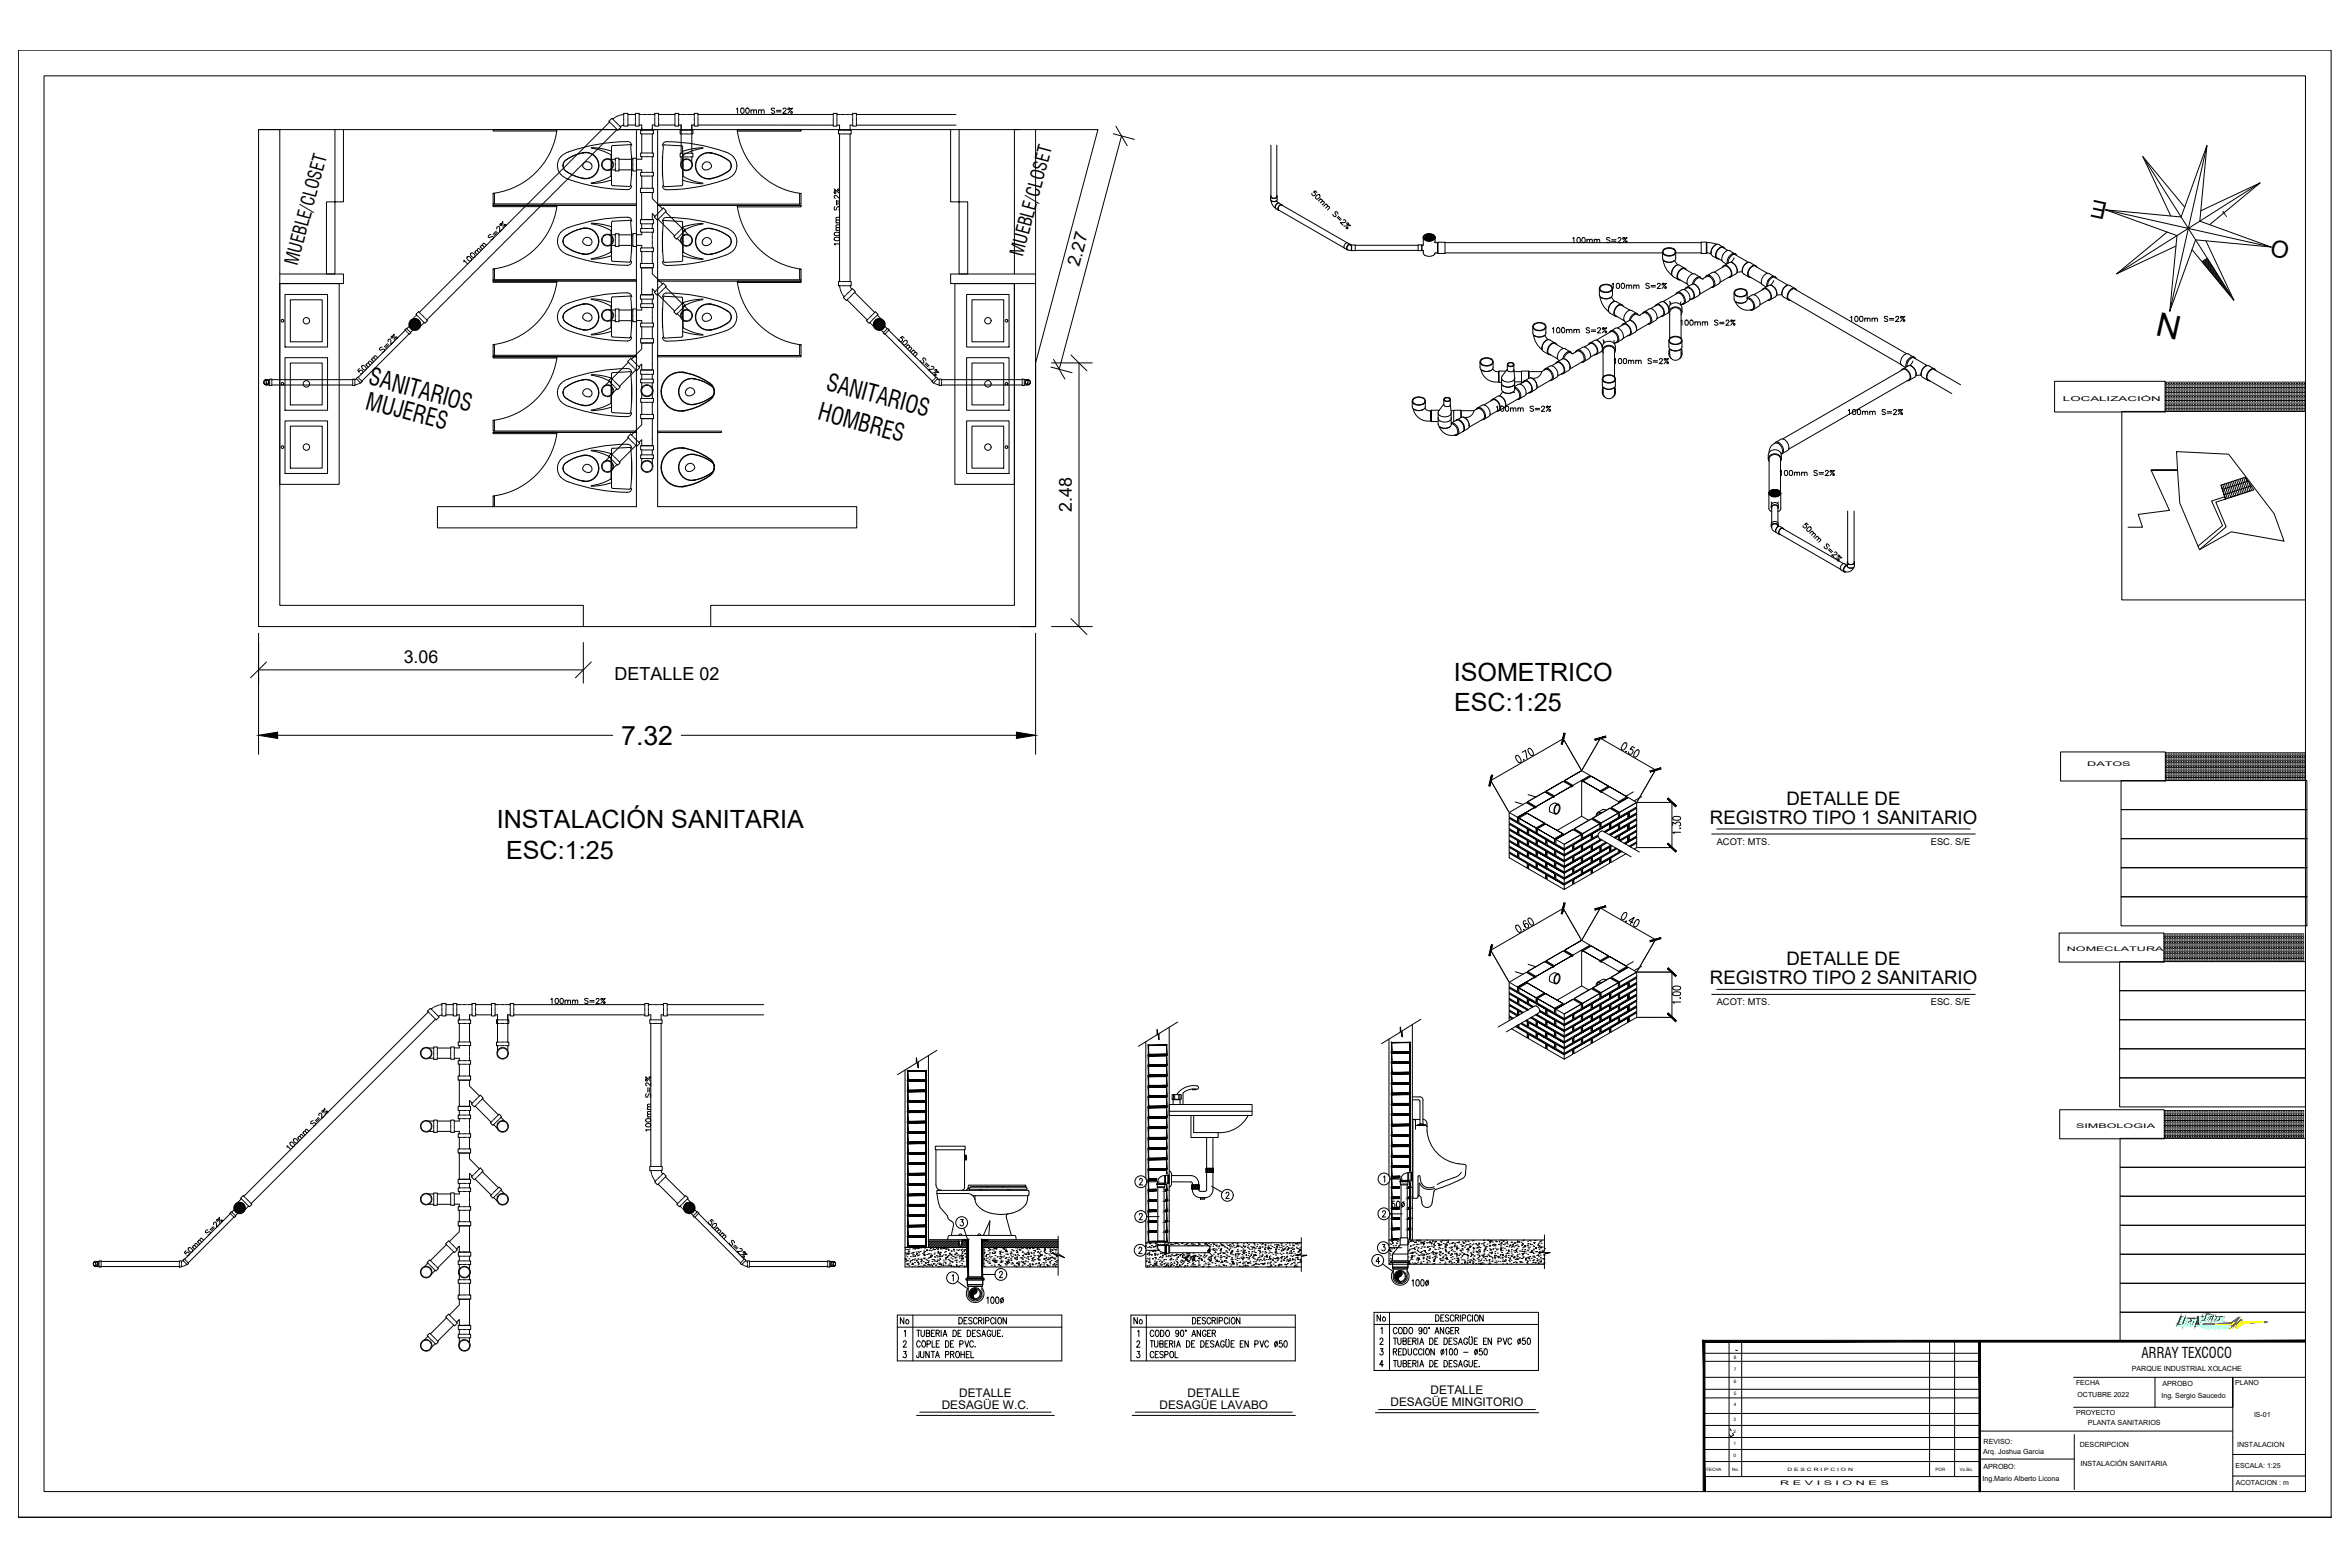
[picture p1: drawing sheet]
<svg xmlns="http://www.w3.org/2000/svg" width="914mm" height="610mm" viewBox="0 0 914 610" stroke-linecap="round" stroke-linejoin="round" font-family="sans-serif">
<defs><g id="words">
<text font-size="12.8" x="849.4" y="123.4" transform="rotate(-167 849.4 123.4)">N</text>
<text font-size="10.4" x="241.7" y="289.7">7.32</text>
<g font-size="9.8">
<text x="565.6" y="265">ISOMETRICO</text>
<text x="565.8" y="276.7">ESC:1:25</text>
<text x="193.3" y="322.3">INSTALACIÓN SANITARIA</text>
<text x="196.9" y="334.1">ESC:1:25</text>
</g>
<g font-size="9.4">
<text x="143" y="149.6" transform="rotate(15 143 149.6)">SANITARIOS</text>
<text x="321" y="151.6" transform="rotate(15 321 151.6)">SANITARIOS</text>
<text x="141.9" y="158.9" transform="rotate(15 141.9 158.9)">MUJERES</text>
<text x="317.8" y="163.1" transform="rotate(15 317.8 163.1)">HOMBRES</text>
</g>
<g font-size="9.1">
<text x="820.3" y="78.8" transform="rotate(-168 820.3 78.8)">E</text>
<text x="891.4" y="94.7" transform="rotate(-167 891.4 94.7)">O</text>
</g>
<g font-size="7.3">
<text x="398" y="99.9" transform="rotate(-75 398 99.9)">MUEBLE/CLOSET</text>
<text x="115.8" y="103.4" transform="rotate(-75 115.8 103.4)">MUEBLE/CLOSET</text>
<text x="695.1" y="313.1">DETALLE DE</text>
<text x="665.3" y="320.5">REGISTRO TIPO 1 SANITARIO</text>
<text x="695.1" y="375.5">DETALLE DE</text>
<text x="665.3" y="382.9">REGISTRO TIPO 2 SANITARIO</text>
</g>
<text font-size="7" x="239.2" y="264.6">DETALLE 02</text>
<g font-size="6.9">
<text x="419.9" y="104" transform="rotate(-75 419.9 104)">2.27</text>
<text x="417.1" y="199.2" transform="rotate(-90 417.1 199.2)">2.48</text>
<text x="157.1" y="257.8">3.06</text>
</g>
<text font-size="5.8" x="833.3" y="528.4">ARRAY TEXCOCO</text>
<g font-size="5.7">
<text x="534.5" y="515.1">No</text>
<text x="349.2" y="516.1">No</text>
<text x="439.9" y="516.1">No</text>
<text x="446.3" y="529.5">CESPOL</text>
</g>
<g font-size="5.3">
<text x="285.4" y="45.5">100mm S=2%%%</text>
<text x="610.7" y="95.6">100mm S=2%%%</text>
<text x="327.7" y="96.7" transform="rotate(-90 327.7 96.7)">100mm S=2%%%</text>
<text x="626.2" y="113.6">100mm S=2%%%</text>
<text x="602.9" y="130.9">100mm S=2%%%</text>
<text x="652.6" y="127.7">100mm S=2%%%</text>
<text x="719" y="126.3">100mm S=2%%%</text>
<text x="626.9" y="142.9">100mm S=2%%%</text>
<text x="581" y="161.2">100mm S=2%%%</text>
<text x="717.9" y="162.6">100mm S=2%%%</text>
<text x="691.4" y="186.3">100mm S=2%%%</text>
<text x="213.1" y="391.6">100mm S=2%%%</text>
</g>
<text font-size="4.9" x="254" y="441.3" transform="rotate(-90 254 441.3)">100mm S=2%%%</text>
<g font-size="4.6">
<text x="373.2" y="543.4">DETALLE</text>
<text x="462.1" y="543.4">DETALLE</text>
<text x="556.7" y="542.4">DETALLE</text>
<text x="366.4" y="548.1">DESAGÜE W.C.</text>
<text x="451.2" y="548.1">DESAGÜE LAVABO</text>
<text x="541" y="547.1">DESAGÜE MINGITORIO</text>
</g>
<g font-size="3.6">
<text x="668" y="328.8">ACOT: MTS.</text>
<text x="751.3" y="328.8">ESC. S/E</text>
<text x="668" y="391.2">ACOT: MTS.</text>
<text x="751.3" y="391.2">ESC. S/E</text>
</g>
<g font-size="2.8">
<text x="829.5" y="533.2">PARQUE INDUSTRIAL XOLACHE</text>
<text x="841.4" y="539.2">APROBO</text>
<text x="841" y="543.9">Ing. Sergio Saucedo</text>
<text x="812.4" y="554.3">PLANTA SANITARIOS</text>
<text x="771.8" y="561.8">REVISO:</text>
<text x="809.2" y="562.9">DESCRIPCION</text>
<text x="870.5" y="563">INSTALACION</text>
<text x="771.7" y="565.5">Arq. Joshua Garcia</text>
<text x="771.8" y="571.5">APROBO:</text>
<text x="809.5" y="570.3">INSTALACIÓN SANITARIA</text>
<text x="771.4" y="576.3">Ing.Mario Alberto Licona</text>
</g>
<g font-size="2.7">
<text x="807.8" y="538.9">FECHA</text>
<text x="869.7" y="538.8">PLANO</text>
<text x="808.4" y="543.6">OCTUBRE 2022</text>
<text x="807.8" y="550.3">PROYECTO</text>
<text x="877" y="551.2">IS-01</text>
<text x="869.9" y="570.9">ESCALA: 1:25</text>
<text x="869.9" y="577.6">ACOTACION : m</text>
</g>
<text font-size="2.6" x="802.7" y="156.1">LOCALIZACIÓN</text>
<g font-size="2.5">
<text x="812.2" y="298.2">DATOS</text>
<text x="804.2" y="370.1">NOMECLATURA</text>
<text x="807.8" y="438.9">SIMBOLOGIA</text>
<text x="692.7" y="577.7">R E V I S I O N E S</text>
</g>
<g font-size="1.8">
<text x="674.7" y="528.6">8</text>
<text x="674.7" y="533.3">7</text>
<text x="674.7" y="538.1">6</text>
<text x="674.7" y="542.8">5</text>
<text x="674.7" y="546.9">4</text>
<text x="674.5" y="552.9">3</text>
<text x="674.5" y="557.6">2</text>
<text x="674.5" y="562.2">1</text>
<text x="674.5" y="566.9">0</text>
</g>
<g font-size="1.7">
<text x="664" y="572.3">FECHA</text>
<text x="674.1" y="572.1">No.</text>
<text x="695.5" y="572.4">D E S C R I P C I O N</text>
<text x="753.1" y="572.3">POR</text>
<text x="762.6" y="572.4">Vo.Bo.</text>
</g>
</g></defs>
<!-- layer: 0 -->
<g fill="none" stroke="#000" stroke-width=".39">
<path d="M100.6 50.4h8.3v185.1h118.1v8.3h-126.4v-193.4h302.4M130.3 50.4v56.2h-3.3v-28.1h6.6v-28.1M191.9 50.4h24.7v.6h-24.7zM191.9 50.4h55.7M216.6 51a28.7 28.7 0 0 1-24.7 24.2M247.6 50.4h8.3v146.7h77.5v8.3h-163.2v-8.3h77.4zM286.9 50.5h24.8v.5h-24.8zM286.9 51a28.6 28.6 0 0 0 24.8 24.3M369.9 50.4v28.1h6.6v28.1h-3.3v-56.2M394.7 50.6v.1M394.7 50.8v.2M394.7 51.1v.1"/>
<path d="M394.7 51.4v.3M394.7 51.8v.1M394.7 52.1v.3M394.7 52.5v.2M394.7 52.8v.3M394.7 53.3v.1M394.7 53.5v.3M394.7 54v.1M394.7 54.2v.4M394.7 54.7v.1M394.7 54.9v.4M394.7 55.4v.1"/>
<path d="M394.7 55.7v.3M394.7 56.1v.2M394.7 56.4v.3M394.7 56.9v.1M394.7 57.1v.3M394.7 57.6v.1M394.7 57.8v.4M394.7 58.3v.1M394.7 58.5v.4M394.7 59v.1M394.7 59.3v.3M394.7 59.7v.2"/>
<path d="M394.7 60v.3M396.8 50.4l-2.1 .1M403 50.4h24.2l-24.2 90.8v102.6h-126.5v-8.3h118.2v-125.2M403 50.4v.1M403 50.6v.1M403 50.8v.2M403 51.1v.1M403 51.4v.3M403 51.8v.1M403 52.1v.3M403 52.5v.2M403 52.8v.3"/>
<path d="M403 53.3v.1M403 53.5v.3M403 54v.1M403 54.2v.4M403 54.7v.1M403 54.9v.4M403 55.4v.1M403 55.7v.3M403 56.1v.2M403 56.4v.3M403 56.9v.1M403 57.1v.3"/>
<path d="M403 57.6v.1M403 57.8v.4M403 58.3v.1M403 58.5v.4M403 59v.1M403 59.3v.3M403 59.7v.2M403 60v.3M434.2 49.1l4.4 7.6M494.5 56.5l.1 19.9a1.29 1.29 0 0 0 1.9 .5M496.8 56.5v20M858.7 56.6l-14.4 64.5"/>
<path d="M191.9 75.2v4.1h55.7M191.9 79.3v.6h55.7h-55.7M191.9 75.2h.5v4.1M191.9 79.9h24.7v.5h-24.7zM255.9 79.9h55.8M286.9 79.9h24.8v.6h-24.8zM311.7 75.3v4.1h-55.8M311.7 75.3h-.6v4.1M394.7 60.5v.1M394.7 60.7v.3M394.7 61.2v.1M394.7 61.4v.4"/>
<path d="M394.7 61.9v.1M394.7 62.1v.4M394.7 62.6v.1M394.7 62.9v.3M394.7 63.3v.2M394.7 63.6v.1M394.7 63.8v.1M394.7 64.1v.1M394.7 64.3v.1M394.7 64.6h.1M394.7 64.8v.1M394.7 65v.2"/>
<path d="M394.7 65.3v.1M394.7 65.5v.1M394.7 65.7v.2M394.7 66v.1M394.7 66.2v.1M394.7 66.5v.1M394.7 66.7v.1M394.7 66.9v.2M394.7 67.2v.1M394.7 67.4v.1M394.7 67.6v.2M394.7 67.9v.1"/>
<path d="M394.7 68.2h.1M394.7 68.4v.1M394.7 68.6v.1M394.7 68.9v.1M394.7 69.1v.1M394.7 69.3v.2M394.7 69.6v.1M394.7 69.8v.1M394.7 70.1v.1M394.7 70.3v.1M394.7 70.5v.2M394.7 70.8v.1"/>
<path d="M394.7 71v.1M394.7 71.2v.2M394.7 71.5v.1M394.7 71.8h.1M394.7 72v.1M394.7 72.2v.1M394.7 72.5v.1M394.7 72.7v.1M394.7 72.9v.2M394.7 73.2v.1M394.7 73.4v.1M394.7 73.7v.1"/>
<path d="M394.7 73.9v.1M394.7 74.1v.2M394.7 74.4v.1M394.7 74.6v.1M394.7 74.8v.2M394.7 75.1v.1M394.7 75.4h.1M394.7 75.6v.1M394.7 75.8v.1M394.7 76.1v.3M394.7 76.5v.2M394.7 76.8v.3"/>
<path d="M394.7 77.3v.1M394.7 77.5v.4M394.7 78v.1M394.7 78.2v.4M394.7 78.7v.1M394.7 79v.3M394.7 79.4v.1M394.7 79.7v.3M403 60.5v.1M403 60.7v.3M403 61.2v.1M403 61.4v.4"/>
<path d="M403 61.9v.1M403 62.1v.4M403 62.6v.1M403 62.9v.3M403 63.3v.2M403 63.6v.1M403 63.8v.1M403 64.1v.1M403 64.3v.1M403 64.6h.1M403 64.8v.1M403 65v.2"/>
<path d="M403 65.3v.1M403 65.5v.1M403 65.7v.2M403 66v.1M403 66.2v.1M403 66.5v.1M403 66.7v.1M403 66.9v.2M403 67.2v.1M403 67.4v.1M403 67.6v.2M403 67.9v.1"/>
<path d="M403 68.2h.1M403 68.4v.1M403 68.6v.1M403 68.9v.1M403 69.1v.1M403 69.3v.2M403 69.6v.1M403 69.8v.1M403 70.1v.1M403 70.3v.1M403 70.5v.2M403 70.8v.1"/>
<path d="M403 71v.1M403 71.2v.2M403 71.5v.1M403 71.8h.1M403 72v.1M403 72.2v.1M403 72.5v.1M403 72.7v.1M403 72.9v.2M403 73.2v.1M403 73.4v.1M403 73.7v.1"/>
<path d="M403 73.9v.1M403 74.1v.2M403 74.4v.1M403 74.6v.1M403 74.8v.2M403 75.1v.1M403 75.4h.1M403 75.6v.1M403 75.8v.1M403 76.1v.3M403 76.5v.2M403 76.8v.3"/>
<path d="M403 77.3v.1M403 77.5v.4M403 78v.1M403 78.2v.4M403 78.7v.1M403 79v.3M403 79.4v.1M403 79.7v.3M494.4 76.5v1.1M494.4 77.6l.3 .5M494.5 77.9l.6 1.7 1.2 1.4M494.6 76.1a.91 .91 0 0 0 .2 1 .91 .91 0 0 0 1.1 .1l.7-.2"/>
<path d="M494.7 78.2l.8 .3 1-.2M496.6 76.9l.3-.5v1.2a1.45 1.45 0 0 1-2.2 .5M496.7 78.2h-.1M496.8 78.1l.6 .8M496.8 76.1l.1 .5-.3 .4M497 79.1l-.7 .8-.1 .8M497.2 79h.6M497.2 79a1.43 1.43 0 0 0-.7 2.2l1 .6M497.2 79l-.1 .1M497.7 79.1l1.1 .6M499 79.9a.91 .91 0 0 0-1-.3 .91 .91 0 0 0-.6 .9 .8 .8 0 0 0-.2 .9 .8 .8 0 0 0 .7 .5M833.8 61l35.4 55.8"/>
<path d="M833.8 61l10.9 23M833.8 61l16.3 19.6M879.4 71.2l-55.8 35.3M216.7 80.4a28.6 28.6 0 0 1-24.8 24.2M286.9 80.4a28.6 28.6 0 0 0 24.8 24.3M394.7 80.1v.2M394.7 80.4v.3M394.7 80.9v.1M394.7 81.1v.3M394.7 81.6v.1M394.7 81.8v.4M394.7 82.3v.1"/>
<path d="M394.7 82.6v.3M394.7 83v.1M394.7 83.3v.3M394.7 83.7v.2M394.7 84v.3M394.7 84.5v.1M394.7 84.7v.3M394.7 85.2v.1M394.7 85.4v.4M394.7 85.9v.1M394.7 86.1v.4M394.7 86.6v.1"/>
<path d="M394.7 86.9v.3M394.7 87.3v.2M394.7 87.6v.1M394.7 87.8v.1M394.7 88.1v.1M394.7 88.3v.1M394.7 88.6h.1M394.7 88.8v.1M394.7 89v.2M394.7 89.3v.1M394.7 89.5v.1M394.7 89.7v.2"/>
<path d="M394.7 90v.1M394.7 90.2v.1M394.7 90.5v.1M394.7 90.7v.1M394.7 90.9v.2M394.7 91.2v.1M394.7 91.4v.1M394.7 91.7v.1M394.7 91.9v.1M394.7 92.2h.1M394.7 92.4v.1M394.7 92.6v.2"/>
<path d="M394.7 92.9v.1M394.7 93.1v.1M394.7 93.3v.2M394.7 93.6v.1M394.7 93.8v.1M394.7 94.1v.1M394.7 94.3v.1M394.7 94.5v.2M394.7 94.8v.1M394.7 95v.1M394.7 95.3v.1M394.7 95.5v.1"/>
<path d="M394.7 95.8h.1M394.7 96v.1M394.7 96.2v.2M394.7 96.5v.1M394.7 96.7v.1M394.7 96.9v.2M394.7 97.2v.1M394.7 97.4v.1M394.7 97.7v.1M394.7 97.9v.1M394.7 98.1v.2M394.7 98.4v.1"/>
<path d="M394.7 98.6v.1M394.7 98.8v.2M394.7 99.1v.1M394.7 99.4h.1M394.7 99.6v.1M394.7 99.8v.1M403 80.1v.2M403 80.4v.3M403 80.9v.1M403 81.1v.3M403 81.6v.1M403 81.8v.4"/>
<path d="M403 82.3v.1M403 82.6v.3M403 83v.1M403 83.3v.3M403 83.7v.2M403 84v.3M403 84.5v.1M403 84.7v.3M403 85.2v.1M403 85.4v.4M403 85.9v.1M403 86.1v.4"/>
<path d="M403 86.6v.1M403 86.9v.3M403 87.3v.2M403 87.6v.1M403 87.8v.1M403 88.1v.1M403 88.3v.1M403 88.6h.1M403 88.8v.1M403 89v.2M403 89.3v.1M403 89.5v.1"/>
<path d="M403 89.7v.2M403 90v.1M403 90.2v.1M403 90.5v.1M403 90.7v.1M403 90.9v.2M403 91.2v.1M403 91.4v.1M403 91.7v.1M403 91.9v.1M403 92.2h.1M403 92.4v.1"/>
<path d="M403 92.6v.2M403 92.9v.1M403 93.1v.1M403 93.3v.2M403 93.6v.1M403 93.8v.1M403 94.1v.1M403 94.3v.1M403 94.5v.2M403 94.8v.1M403 95v.1M403 95.3v.1"/>
<path d="M403 95.5v.1M403 95.8h.1M403 96v.1M403 96.2v.2M403 96.5v.1M403 96.7v.1M403 96.9v.2M403 97.2v.1M403 97.4v.1M403 97.7v.1M403 97.9v.1M403 98.1v.2"/>
<path d="M403 98.4v.1M403 98.6v.1M403 98.8v.2M403 99.1v.1M403 99.4h.1M403 99.6v.1M403 99.8v.1M523.8 94.5h.6M523.8 94.5a1.37 1.37 0 0 0-.6 2.1l1 .6M524.1 96.6l.2 .5M524.2 94.4l-25.4-14.7a1.25 1.25 0 0 0-1.3 .7 1.25 1.25 0 0 0 .1 1.3l25.4 14.7M524.3 97.2l1.6 .2"/>
<path d="M524.4 94.5l1 .6M525.4 95.1l.1 .1M525.4 95.1a1.17 1.17 0 0 0-1.4 .7 1.17 1.17 0 0 0 .6 1.4M525.5 95.2a1.25 1.25 0 0 0-1.4 1.4M525.5 95.2l.4 .2M525.6 95.4l-.3 .1M525.9 95.4v2.1M525.9 95.4v2M525.9 95.3h1.4v2.2l-1.4-.1M527.3 97.4h24.5M527.3 95.4h24.5M553.2 95.3h-1.4v2.2l1.5-.1"/>
<path d="M553.2 95.3l.1 .1M553.2 95.3v2.2M553.3 97.4l.6 .3M553.3 95.4v2M553.8 98.3a2.63 2.63 0 0 0 4.2 .8l.4-.6M553.8 92.4a2.66 2.66 0 0 0 4.6 0v2M553.8 92.2v3.2M553.8 97.5v.8M553.8 92.6a2.78 2.78 0 0 0 4.5 0M553.9 95.2l-.6 .2M553.9 92.3h.1M553.9 92.4v.1"/>
<path d="M553.9 92.1v.2M554.1 91.6a2.82 2.82 0 0 1 4.3 .7 2.66 2.66 0 0 1-4.6 0zM554.2 91.6a2.68 2.68 0 0 1 4.1 .7 2.53 2.53 0 0 1-4.4 0zM554.2 91.7a2.68 2.68 0 0 1 4.1 .6 2.53 2.53 0 0 1-4.4 0zM554.3 93a1.07 1.07 0 0 1-.2-1.2 1.07 1.07 0 0 1 1.1-.6 2.36 2.36 0 0 1 3.1 1.2l-.4 .6M554.4 92.3h.1M554.5 92.6v.1M554.5 92.6h.2M554.6 93l.1 .1M554.6 93.2h.1M554.6 93l.3 .1zM554.6 93l.2 .2"/>
<path d="M554.6 92.6h.1M554.7 93l.2 .1M554.7 92.2l-.3 .2M554.7 93.1h.1M554.7 92.2l-.3 .1M554.7 92.2h.1M554.8 92.9h-.1M554.8 93.6l1.3 .2 1.3-.2M554.8 93.2h.1M554.8 92.2l-.2 .2M554.8 93.1h.1M554.9 92l.2 .1"/>
<path d="M555 92.3l-.5 .4M555 92.3l.2 .1M555 93h.1M555.1 92.4l-.5 .3M555.2 91.5l-.6 .3 .6-.3M555.2 91.4l.1 .1M555.2 91.5l.1 .1M555.2 92.2l.8-.4zM555.3 92.2h-.1M555.3 92.1l.1 .1M555.3 92.5l-.6 .4 .8-.4M555.3 91.6l-.7 .2"/>
<path d="M555.3 92.6l-.6 .3M555.4 91.3h.1M555.5 91.1l.3 .1zM555.5 93.2h.1M555.5 91.8l-.3 .1M555.5 91.7l-.6 .3M555.5 91.7l-.6 .4M555.6 91.7h.1M555.6 92.4h-.1M555.6 91.6l.1 .1M555.6 92.7l-.5 .3M555.6 92.8l-.5 .3"/>
<path d="M555.6 92.6v.1M555.7 91.7l-.6 .4M555.7 91.3h.1M555.7 91.2h.1M555.7 91.2h-.3M555.7 91.2l-.2 .1M555.7 92.8l-.7 .2M555.7 91.2l-.3 .1M555.8 91.5l.1 .1M555.8 91.5v.1M555.9 91.5v.1M555.9 92.9h.1"/>
<path d="M555.9 92.9l-.3 .3M555.9 91.9l-.5 .3M556 93.2l.2-.1-.2 .2M556 91.4h.1M556 91.4l-.2 .2M556.1 91.4h.1M556.1 91.3l.1 .1M556.1 92.9l-.7 .3M556.1 91.7h.1M556.1 91.7l.2 .1M556.1 92l-.5 .4M556.2 91.4l-.3 .2"/>
<path d="M556.2 92.8h.1M556.3 93l-.3 .2M556.3 92.1l-.7 .2M556.4 91.9h.1M556.5 92.2l-.6 .4M556.5 92.9l.8-.3zM556.5 92.9h.1M556.5 91.9h.1M556.6 91.4l.1 .1M556.6 91.8h.1M556.7 92.2l-.8 .3M556.7 91.5l-.5 .3"/>
<path d="M556.7 91.5l-.6 .2M556.7 92.1h.1M556.7 92l.2 .1M556.8 92.3l.1 .1M556.8 92.4h.1M556.8 92.4l-.6 .3 .7-.2M556.8 92.5l-.6 .3M556.8 93l.8-.2-.6 .4M556.9 93.1h.1M556.9 93l.1 .1M556.9 92h.1M557 91.5l-.6 .4"/>
<path d="M557 91.5l-.6 .3M557 91.6h.2M557 91.9h.1M557.2 92.6l-.6 .4M557.3 92.1v.1M557.3 91.8h.2M557.3 91.7l.1 .1M557.3 91.7l-.6 .4M557.3 92.2h.1M557.4 92.4h.1M557.4 92.1h.1M557.4 91.8l-.7 .3"/>
<path d="M557.5 92.4h.1M557.5 92h.2M557.5 91.9l.2 .1M557.5 92l-.5 .3M557.5 91.9l-.4 .3M557.5 92.8l-.7 .3M557.6 92.3v.1M557.6 92.3l-.3 .2M557.6 92.3l-.3 .1M557.6 92l-.6 .2M557.7 92.3l-.3 .1M557.8 92.7h.1"/>
<path d="M557.8 92.5l.4 .1zM557.9 92.7h.1M557.9 92.5v.1M557.9 92.5v.2M557.9 92.6v.1M558 92.6h.1M558 92.5l-.1 .2M558 92.7h.1M558.2 93.9l.2 .5h.9M558.2 92.3h.1M558.2 92.1l.1 .2M558.3 92.4v.1"/>
<path d="M559.3 98.4l-.9 .1-.2 .4M559.3 94.4v4M559.5 94.2h2.8v4.4h-2.8l-.2-.2M559.5 94.2l-.2 .2M559.5 94.2v4.4M562.3 98.4h84.6M562.3 94.4h99.7M646.9 98v2.4a2.86 2.86 0 0 0 4.5 1.1l.6-.8v-2.7M647.3 97.1a3.3 3.3 0 0 1 4.7 .5 1.86 1.86 0 0 1-2.2 2 2.09 2.09 0 0 1-2.8-2zM647.7 99a1.2 1.2 0 0 1-.5-1.3 1.2 1.2 0 0 1 1.1-.9 2.52 2.52 0 0 1 3.5 1.2l-.6 1M647.8 99l1.7 .4 1.7-.4M652 98.4h10"/>
<path d="M662 94.2l2.2 .2v4l-.3 .2h-1.9zM663.9 94.2v4.4M664.2 94.4l3.9 .6M664.2 98.4l.8 .1 .9 .5M667.5 95.3a3.5 3.5 0 0 0-1.7 3.3M667.8 95.1l-.3 .1M668.9 95.2l1.8 1M669 95.2a2.86 2.86 0 0 0-3.2 3.3l.3 .9 2 1.2M670.5 96.4l1.9 1.1M670.6 96.4a2.67 2.67 0 0 0-2.9 3.3l.5 .7 1.9 1.1M671.2 96.8a1.52 1.52 0 0 0-1.4-.8 1.52 1.52 0 0 0-1.3 .9 2.4 2.4 0 0 0-.4 3.7l.8 .2M673.1 97.6l2.1 1.2"/>
<path d="M673.2 97.6a2.85 2.85 0 0 0-3.2 2.9v.7a2.49 2.49 0 0 0 1.9 1.5M674.1 99.1h1.2l5.1 3M674.2 99.1a3.5 3.5 0 0 0-1.7 3M675.2 98.8l.6 .5a1.67 1.67 0 0 0-1.7-.7 1.67 1.67 0 0 0-1.3 1.2l-.7 1.5v1.3M819.3 81.6l29.4 2.8 10-27.8-2.7 29.4 27.7 10.1-29.4-2.8-10 27.8 2.8-29.4zM819.3 81.6l64.4 14.5M843.2 90.3l-19.6 16.2M846.7 95.7l-23.1 10.8M852.9 97.1l16.3 19.7M856.3 82l23.1-10.8-19.6 16.2M858.3 93.7l10.9 23.1M865.2 82.3l-.3 .2"/>
<path d="M865.4 82.6l-.3 .2M865.6 82.9l-.2 .2M865.7 83.3l-.1 .1M866 83.6l-.2 .1M866.2 83.9h-.1M866.4 84.2h-.1M108.9 110.3h23.1v78.1h-23.1zM108.9 106.6h24.7v3.7h-24.7M110.9 114.6h16.6v20.4h-16.6zM113 116.6h12.4v16.4h-12.4zM191.9 104.6v4.2h55.7M191.9 108.8v.5h55.7h-55.7"/>
<path d="M191.9 104.6h.5v4.2M191.9 109.3h24.7v.5h-24.7zM216.7 109.8a28.6 28.6 0 0 1-24.8 24.3M255.9 108.8h55.8v.6h-55.8M286.9 109.4h24.8v.5h-24.8zM286.9 109.9a28.6 28.6 0 0 0 24.8 24.2M311.1 108.8v-4.1h.6v4.1M371.5 110.3h23.2v78.1h-23.2zM376.1 114.6h16.5v20.4h-16.5zM378.2 116.6h12.4v16.4h-12.4zM394.7 100.1v.3M394.7 100.5v.2"/>
<path d="M394.7 100.8v.3M394.7 101.3v.1M394.7 101.5v.4M394.7 102v.1M394.7 102.2v.4M394.7 102.7v.1M394.7 103v.3M394.7 103.4v.1M394.7 103.7v.3M394.7 104.1v.2M394.7 104.4v.3M394.7 104.9v.1"/>
<path d="M394.7 105.1v.4M394.7 105.6v.1M394.7 105.8v.4M394.7 106.3v.1M394.7 106.6h.1M403 106.6v137.2h-6.2M403 106.6h-33.1v3.7h33.1M403 100.1v.3M403 100.5v.2M403 100.8v.3M403 101.3v.1M403 101.5v.4"/>
<path d="M403 102v.1M403 102.2v.4M403 102.7v.1M403 103v.3M403 103.4v.1M403 103.7v.3M403 104.1v.2M403 104.4v.3M403 104.9v.1M403 105.1v.4M403 105.6v.1M403 105.8v.4"/>
<path d="M403 106.3v.1M403 106.6h.1M622.3 112.2l.1 2.7 .6 .8M622.5 115.2a9 9 0 0 0 3.5 6.1M622.9 115.7a3.4 3.4 0 0 0 3.9 0M623 115.7l2.2 .5 1.6-.5M623.2 113.2l1.7 .4 1.7-.4M626.6 111.2a2.6 2.6 0 0 0-4 1l.6 1M626.8 111.1a3.2 3.2 0 0 0-4.4 .8 1.82 1.82 0 0 0 2.2 1.9l2.2-.5M627.1 115.5l.6 1.2 .7 .5M627.5 114.6l-.7 1.1M627.8 117.3a3.4 3.4 0 0 0-1.9 3.5"/>
<path d="M629 117.4l2.1 1.2M629 117.4a2.86 2.86 0 0 0-3.2 3.3l.4 .9 2.4 1.4M629.9 118.8h1.1M629.9 118.8a2.6 2.6 0 0 0-1.2 4M631 118.8l3.3 1.9M631.7 119.2a1.52 1.52 0 0 0-1.4-.8 1.52 1.52 0 0 0-1.3 .9 2.4 2.4 0 0 0-.4 3.7l.8 .2M643.9 119.1a1.52 1.52 0 0 1 1.4-.8 1.52 1.52 0 0 1 1.3 1 2.4 2.4 0 0 1 .4 3.7l-.8 .1M644.4 118.6l1.8-1.1a2.78 2.78 0 0 1 3.2 2.8M644.4 118.8a2.13 2.13 0 0 1 2.8 1.8l.2 1.5-.6 .7M644.6 118.7l-2.4 1.4M647.1 101.1a9 9 0 0 0 3.5 6M647.5 101.5a3.4 3.4 0 0 0 3.9 0"/>
<path d="M647.6 117.6a3.9 3.9 0 0 1 1.7 2.6M649.4 119.8v1.6M649.4 119.8a2.58 2.58 0 0 1 2.5-2 2.58 2.58 0 0 1 2.6 2M649.7 117.2l.2 .9M650.1 117.7l-.3 .9M651.7 101.3l.6 1.2 .7 .6M652 114.4a1.52 1.52 0 0 1 1.4-.8 1.52 1.52 0 0 1 1.4 1 2.4 2.4 0 0 1 .3 3.7l-.7 .1M652.4 114.3l-5.4 3.1M652.4 114.2a2.04 2.04 0 0 1 2.8 1.8l.2 1.2M652.4 103.2a3.4 3.4 0 0 0-1.9 3.4M654 117.4v1.2M654.4 112.8l-1.8 1.1"/>
<path d="M654.4 112.8a2.86 2.86 0 0 1 3.2 3.3l-.4 .9-2.1 1.3M654.5 119.8v1.6M655.2 112.7a1.96 1.96 0 0 1 1.9-.7 1.96 1.96 0 0 1 1.6 1.4l.5 1.7-.6 1M655.4 117.2l-.3 .8-1.1 .7M655.6 104.6l3.2 1.9M655.6 112.4a1.52 1.52 0 0 1 1.4-.7 1.52 1.52 0 0 1 1.3 .9 2.4 2.4 0 0 1 .4 3.7l-.8 .2M655.6 104.6a2.55 2.55 0 0 0-2.4 1.3 2.55 2.55 0 0 0 .1 2.7l3.3 2M655.7 104.4l-2.1-1.2a2.86 2.86 0 0 0-3.2 3.3l.4 .9 2.3 1.4M656.1 111.9l2.1-1.2a2.86 2.86 0 0 1 3.2 3.3l-.6 1.1M656.2 105a1.52 1.52 0 0 0-1.4-.8 1.52 1.52 0 0 0-1.3 .9 2.4 2.4 0 0 0-.4 3.7l.8 .2M658.6 116.1l-1.2 .7M659.4 110.6l.3 .1"/>
<path d="M659.6 106.7l2.3 1.6 .9 .2M659.6 106.6a2.86 2.86 0 0 0-3.2 3.4l.7 1.1M659.7 110.8l1.2 1.2 .5 1.8M660.7 115.1l-2 1.2M661.4 113.8v.3M661.7 107.9a2.74 2.74 0 0 0-3.2 2.7M661.9 108.3a2.37 2.37 0 0 0-2.9 2.2M664.9 107.1l.5 .1M664.9 107.5l.3 .1M665.1 107.6l1.3 1.3 .5 1.7M665.2 107.6l-.9-.1-1.9 1M665.4 107.2a1.29 1.29 0 0 0-1.8 .6"/>
<path d="M666.1 106.1l-2 1.2M666.2 106a2.86 2.86 0 0 1 3.2 3.4l-.4 .9-3.1 1.5a1.52 1.52 0 0 0 1.3-.8 1.52 1.52 0 0 0-.1-1.6l-.8-1.4-.9-.8M666.5 111.5l-5.3 3.1M666.9 110.6l-.6 1M670.1 104a1.51 1.51 0 0 1 1.4-.8 1.51 1.51 0 0 1 1.4 .9 2.4 2.4 0 0 1 .4 3.7l-.8 .2M670.5 103.8l-3.6 2.1M670.5 103.8a2.02 2.02 0 0 1 3 1.6l.2 1.2M670.7 103.4l2.1-1.2a2.86 2.86 0 0 1 3.2 3.3l-.4 .9-2.4 1.4M672.4 102.1v.3M673.1 107.6l-3.9 2.3M673.7 106.6l-.6 1M674 102.2l.2 .1"/>
<path d="M674.2 102.3a3.5 3.5 0 0 1 1.8 3.3M674.7 113.9v2.4a2.86 2.86 0 0 0 4.5 1.1l.7-1.1M674.8 100.3l-.7 1.2-.7 .5M675.1 113a3.3 3.3 0 0 1 4.7 .6 1.82 1.82 0 0 1-2.2 1.9 2.09 2.09 0 0 1-2.8-1.9zM675.3 117.4a3.4 3.4 0 0 0 3.7 .1M678 105.8h-.9l-1.3 .3M678.5 106.6l2.1 1.2M679 112.9a2.6 2.6 0 0 0-4 1 2.6 2.6 0 0 0 4 1M679.1 112.9a1.16 1.16 0 0 1 0 2M679.3 117.4l-.2 .1M679.6 102.3a3.4 3.4 0 0 0-1.7 3.3M679.8 113.9v2.4"/>
<path d="M679.8 115.9a3 3 0 0 1 2.5 4.5l-1.1 .2M679.9 116.2a2.75 2.75 0 0 1 2 4.1 5.1 5.1 0 0 1-6.7-3.1M679.9 102.2l-.3 .1M681.6 114.9l-1.8 1M681.6 114.8a2.86 2.86 0 0 1 3.3 3.3l-.7 1.1M683.2 103.4l-2.1-1.2a2.86 2.86 0 0 0-3.2 3.3l.7 1.1M683.7 104a1.52 1.52 0 0 0-1.4-.8 1.52 1.52 0 0 0-1.3 .9 2.4 2.4 0 0 0-.4 3.7l.8 .2M684.2 119.3l-2.1 1.2M685.6 112.8a1.52 1.52 0 0 1 1.4-.7 1.52 1.52 0 0 1 1.3 .9 2.37 2.37 0 0 1 .3 3.7l-.8 .2M686.1 112.3l2.1-1.2a2.86 2.86 0 0 1 3.2 3.3M686.2 112.5l-3.8 2.2M686.2 112.5h1.2"/>
<path d="M687.4 112.5a2.76 2.76 0 0 1 1.1 4l-3.8 2.2M687.8 106.3l-4.7-2.7a2.7 2.7 0 0 0-2.9 3.3l.6 .7 4.7 2.8M689.4 111a3.3 3.3 0 0 1 1.9 3.4M689.5 108h1.2M689.5 108a3.4 3.4 0 0 0-1.7 3.3M690.1 109.2l-.6 1.1-.7 .6M690.6 107.7l-2.1-1.2a2.85 2.85 0 0 0-3.2 2.9l.1 .7a2.49 2.49 0 0 0 1.8 1.5M690.6 107.7l.6 .5a1.67 1.67 0 0 0-1.7-.7 1.67 1.67 0 0 0-1.3 1.2l-.7 1.5v1.3M690.7 115.5l-2.1 1.2M690.7 108l5 3M691.4 114.4l-.7 1.1M693.3 114.4l.4 .9 2.3 1.4"/>
<path d="M693.4 114.7l-.9-.1-1.4 .4M695.3 111a3.5 3.5 0 0 0-2 3.4M695.6 115.5l.7 1.1M696.2 116.6l43.6 25.3M697.3 112.5h1.2M697.3 112.5l-1.2 1.3-.5 1.7M698.4 112.5l43.5 25.1M698.6 112.3l-2.1-1.2a2.86 2.86 0 0 0-3.2 3.3M699.1 112.8a1.52 1.52 0 0 0-1.4-.7 1.52 1.52 0 0 0-1.3 .9 2.4 2.4 0 0 0-.4 3.7l.8 .2M858.8 100.5l-2 1.3M859.1 100.8l-2.1 1.2M859.2 101l-2 1.3"/>
<path d="M859.4 101.3l-2 1.3M859.6 101.6l-1.9 1.2M859.8 101.9l-1.9 1.2M859.9 102.2l-1.8 1.1M860.1 102.4l-1.8 1.2M860.3 102.7l-1.8 1.1M860.5 103l-1.8 1.1M860.7 103.3l-1.8 1.1M860.8 103.5l-1.7 1.1M861 103.8l-1.6 1.1M861.2 104.1l-1.6 1.1M861.3 104.4l-1.5 1"/>
<path d="M861.6 104.7l-1.6 1M861.7 105l-1.5 .9M861.9 105.2l-1.4 1M862.1 105.5l-1.4 .9M862.2 105.8l-1.3 .9M862.4 106.1l-1.3 .8M862.6 106.4l-1.3 .8M862.8 106.6l-1.3 .9M863 106.9l-1.3 .8M863.1 107.2l-1.2 .8M863.3 107.5l-1.2 .7M863.5 107.8l-1.1 .7"/>
<path d="M863.7 108.1l-1.1 .7M863.8 108.3l-1 .7M864 108.6l-1 .7M864.2 108.9l-1 .6M864.4 109.2l-1 .6M864.6 109.5l-1 .6M864.7 109.7l-.9 .6M864.9 110l-.8 .6M865.1 110.3l-.8 .5M865.3 110.6l-.8 .5M865.4 110.9l-.7 .4M865.6 111.2l-.7 .4"/>
<path d="M865.8 111.4l-.6 .4M866 111.7l-.6 .4M866.2 112l-.6 .4M866.3 112.3l-.5 .3M866.5 112.6l-.5 .3M866.7 112.8l-.5 .4M866.9 113.1l-.5 .3M867.1 113.4l-.5 .3M867.2 113.7l-.4 .2M867.4 114l-.3 .2M867.6 114.3l-.3 .1M867.8 114.5l-.3 .2"/>
<path d="M867.9 114.8l-.2 .2M868.1 115.1l-.2 .1M868.3 115.4l-.2 .1M868.5 115.7h-.2M868.7 116h-.2M868.8 116.2h.1M869 116.5h.1M110.9 139.1h16.6v20.5h-16.6zM191.9 138.2v.6h55.7h-55.7M191.9 138.8h24.7v.5h-24.7zM192.4 138.2v-4.1h-.5v4.1h55.7M216.7 139.3a28.6 28.6 0 0 1-24.8 24.2"/>
<path d="M311.7 134.2v4.1h-55.8M311.7 138.3v.5h-55.8M311.7 134.2h-.6v4.1M376.1 139.1h16.5v20.5h-16.5zM409.9 139.8l4.4 7.6M416.7 138.1l6.2 6.2M576.3 139.9a3.3 3.3 0 0 1 4.7 .5 1.82 1.82 0 0 1-2.3 2 2.09 2.09 0 0 1-2.8-2zM596.4 127.1l.1 2.7 .6 .8M596.7 130.1a9 9 0 0 0 3.5 6.1M596.8 126.2a3.3 3.3 0 0 1 4.7 .5 1.82 1.82 0 0 1-2.2 2 2.09 2.09 0 0 1-2.8-2zM597 130.6l.3 .1M597.1 130.6l2.2 .5 1.6-.5"/>
<path d="M597.3 128.1a1.36 1.36 0 0 1-.5-1.7 1.36 1.36 0 0 1 1.6-.7 1.97 1.97 0 0 1 2.8 1.7l-.5 .7M597.3 128.1l1.7 .4 1.7-.4M597.3 130.7l1.7 .4 1.7-.4M599.9 135.4l.1 .3M600 135.6l.4 .9 2.3 1.4M600.9 130.6l-.2 .1M601.5 129.5l-.6 1.1M601.7 132.4l-1.3 1.2-.4 1.8M601.9 132.3l-1.3 1.2-.6 2.1M603.2 132.3l2 1.2M603.9 133.7h1.2M604 133.7a2.65 2.65 0 0 0-1.2 4l3.3 2"/>
<path d="M605.1 133.7l3.3 1.9M605.8 134.1a1.52 1.52 0 0 0-1.4-.8 1.52 1.52 0 0 0-1.3 .9 2.4 2.4 0 0 0-.4 3.7l.7 .2M608.9 139.7a3.3 3.3 0 0 1 2 3.4M609.1 135.8l2.1 1.1 .2 .5M609.2 135.7a2.86 2.86 0 0 0-3.3 3.3l.2 .7 .7 .6M610.1 137.3h1.3M610.2 137.3l-1.1 1-.6 1.3M611.2 136.9a2.74 2.74 0 0 0-3.1 2.7M611.4 137.4l.9 .2M613.6 136.3l-.5 .6a1.29 1.29 0 0 1 1.8-.6M614.4 136.5l.3 .1M614.4 136.2l.5 .1"/>
<path d="M614.7 136.7a2.65 2.65 0 0 1 1.2 4M614.7 136.6l-.9-.1-1.9 1.1M614.9 136.3a2.86 2.86 0 0 1 1.3 4.4l-.8 .2 2.8-1.3M615.7 135.2l-2.1 1.2M615.7 135.1a2.86 2.86 0 0 1 3.2 3.4l-.6 1.1M618 134.1a1.52 1.52 0 0 1 1.4-.8 1.52 1.52 0 0 1 1.3 .9 2.4 2.4 0 0 1 .4 3.7l-.8 .2M618.5 133.8a2.53 2.53 0 0 1 3 2.9M618.8 133.6l-2.4 1.4M620.3 132.5l-1.8 1M620.9 137.7l-2.2 1.3M621.6 136.7l-.6 1M621.6 132.5l1.3 1.2 .6 1.6"/>
<path d="M621.8 132.6l1.1 1.1 .6 1.4M623.5 134.8v1.6M623.5 134.8a2.58 2.58 0 0 1 2.5-2 2.58 2.58 0 0 1 2.6 2M623.5 136.1l-.4 .6-2 1.2M623.8 132.1l.2 1M623.8 136.3v10.3M623.8 136.3a2.28 2.28 0 0 1 2.3-1.7 2.28 2.28 0 0 1 2.1 1.7M624.2 132.6l-.2 1M626.7 128.8l1.8-1.1a2.86 2.86 0 0 1 3.2 3.3l-.4 1-2.1 1.2M627.8 129.1a2.6 2.6 0 0 1 1.1 4M628 128.8a2.86 2.86 0 0 1 1.3 4.4l-1.2 .4M628.1 132.4l-.1 1.2"/>
<path d="M628.2 136.4v10.2M628.2 137.3a2.35 2.35 0 0 0-.9-2.8 2.35 2.35 0 0 0-2.9 .3l-.8 1.2 .2 1.3M628.6 134.8v1.6M628.7 122.8l3.3 2M631 126.6a1.52 1.52 0 0 1 1.4-.8 1.52 1.52 0 0 1 1.3 .9 2.4 2.4 0 0 1 .4 3.8l-.8 .1M632.8 126.3a2.63 2.63 0 0 1 1.2 4l-2.5 1.4M632.8 126.3l-.9-.1-2.6 1.4M633.6 124.9l-2.1 1.2M633.6 124.8a2.86 2.86 0 0 1 3.2 3.4M634.9 124.8l.2 .1M635.1 125l1.2 1.2 .5 1.8M636.1 129.3l-2 1.2"/>
<path d="M636.8 128.2l-.6 1.1M636.8 128v.2M637.1 122.1a2.74 2.74 0 0 0-3.1 2.6M637.3 122.4a2.37 2.37 0 0 0-2.9 2.3M638.2 122.7l-.9-.2-.2-.4-2.1-1.3a2.86 2.86 0 0 0-3.2 3.3l.2 .7 .7 .6M639.5 121.5l2.1-1.3a2.86 2.86 0 0 1 3.2 3.3l-.4 1-2.3 1.4M640.3 121.7l.3 .1M640.4 121.3l.4 .2M640.6 121.8a2.6 2.6 0 0 1 1.1 4l-5 2.9M640.6 121.8l-.9-.1-1.9 1M640.8 121.5a2.86 2.86 0 0 1 1.3 4.4l-.8 .2 .8-.2M640.8 121.5a1.29 1.29 0 0 0-1.8 .5"/>
<path d="M646.8 122.8l-2.2 1.2M649.4 134.9a2.86 2.86 0 0 0 4.5 1.1l.6-1.1M649.4 132.5v2.4M649.4 121.1l-.4 .7-2 1.2M649.7 135.6l-.3 2.4M649.7 135.7v2.1M649.7 137.8a2.22 2.22 0 0 0 2.2 2.4 2.22 2.22 0 0 0 2.3-2.3M649.8 131.5a3.3 3.3 0 0 1 4.7 .6 1.82 1.82 0 0 1-2.3 2 2.09 2.09 0 0 1-2.8-2zM649.9 135.9a3.4 3.4 0 0 0 4 0M650.2 131.4a1.37 1.37 0 0 0-.4 1.7 1.37 1.37 0 0 0 1.5 .7 1.98 1.98 0 0 0 2.9-1.7l-.5-.7M650.2 131.5l1.7-.5 1.8 .5M654.1 121.4v10.3"/>
<path d="M654.1 135.7v2.3M654.1 137l.3 1.3-.9 1.2M654.1 121.4a2.28 2.28 0 0 0-2.1-1.7 2.28 2.28 0 0 0-2.3 1.6v10.3M654.1 122.4a2.35 2.35 0 0 0-.9-2.8 2.35 2.35 0 0 0-2.9 .2l-.8 1.2 .2 1.4M654.2 135.6l.3 2.4M654.5 132.5v2.4M682.1 120.5l-.9 .1M742.7 137.8l2.1 1.2M742.7 137.8a2.85 2.85 0 0 0-3.2 2.9l.1 .7a2.49 2.49 0 0 0 1.8 1.5M744.8 138.9l.5 .6a1.67 1.67 0 0 0-1.6-.7 1.67 1.67 0 0 0-1.4 1.2l-.6 1.5v1.2M113 141.2h12.4v16.3h-12.4zM378.2 141.2h12.4v16.3h-12.4z"/>
<path d="M549.5 156v2.1a2.86 2.86 0 0 0 4.5 1.1l.6-1.1M549.9 158.9a5.9 5.9 0 0 0 6.8 4.8M549.9 155.1a3.3 3.3 0 0 1 4.7 .6 1.82 1.82 0 0 1-2.2 1.9 2.09 2.09 0 0 1-2.8-1.9zM550.1 155.2a3 3 0 0 1 4.3 .5v.3a2.69 2.69 0 0 1-4.3 .8l-.3-.8zM550.3 159.3a3.6 3.6 0 0 0 3.6 0M554.5 158.7l.9 1 1.3 .1M554.6 156v2.1M556.7 159.8l.2-.2v4.4l-.2-.2zM556.9 159.6l3 .1M561.8 155.4v2a1.42 1.42 0 0 0 1.3 .8 1.42 1.42 0 0 0 1.3-.8M561.8 157.2l-2 2.6M561.9 155a1.36 1.36 0 0 1 1.4-.5 1.36 1.36 0 0 1 1 1.1 1.38 1.38 0 0 1-1.4 .6 1.38 1.38 0 0 1-1.1-1z"/>
<path d="M562.1 155a1.06 1.06 0 0 1 1.2-.3 1.06 1.06 0 0 1 .7 1 1.05 1.05 0 0 1-1.2 .4 1.05 1.05 0 0 1-.7-1.1zM564.3 155.4l.4 5a2.78 2.78 0 0 1-4.5 1.3 1.29 1.29 0 0 1-.4-1.9M564.6 159.8h1M568.4 159.6h-2.8l.2 4.4M568.4 159.6l.2 .2v2.5M568.4 159.6v2.8M573.5 159.8a3.3 3.3 0 0 1-4.2 2.5M574.3 159.3a1.52 1.52 0 0 1 1.4-.8 1.52 1.52 0 0 1 1.3 .9 2.4 2.4 0 0 1 .4 3.7l-.8 .2M574.7 159.1a2.56 2.56 0 0 1 2.9 3.2l-.5 .7-5.6 3.2M574.8 158.8l1.8-1.1a2.86 2.86 0 0 1 3.2 3.3M574.9 159l-1.4 .8h-4.9M575.9 140.8v2.1a2.92 2.92 0 0 0 4.9 .6l.2-.6"/>
<path d="M576.2 143.7a5.9 5.9 0 0 0 6.9 4.8M576.7 144a3.5 3.5 0 0 0 3.5 0M576.7 141.8a1.34 1.34 0 0 1-.4-1.7 1.34 1.34 0 0 1 1.6-.7 1.98 1.98 0 0 1 2.8 1.7l-.5 .7M576.7 141.8l1.7 .4 1.8-.4M580.6 155.4l2.1-1.2a2.86 2.86 0 0 1 3.2 3.3M580.7 155.6l-3.3 2M580.8 143.4l1 1 1.3 .1M581 140.8v2.1M583.3 144.4v4.4l-.2-.3v-3.9M583.3 144.4h2.7M583.3 144.4l-.2 .2M583.3 148.8h1"/>
<path d="M583.9 154.2a3.4 3.4 0 0 1 2 3.1M584.3 151.4a2.86 2.86 0 0 0 4.4 1.1l.7-1.1M584.3 149a2.86 2.86 0 0 0 4.4 1.1l.7-1.1M584.3 147v4.4M584.7 152.2l-.7 1.2-.7 .6M584.9 152.4a3.4 3.4 0 0 0 3.7 .2M586.5 141.9v1.9a1.42 1.42 0 0 0 1.3 .9 1.42 1.42 0 0 0 1.3-.9M586.5 143.6l-2 2.7M586.7 141.4a1.36 1.36 0 0 1 1.4-.4 1.36 1.36 0 0 1 1 1.1 1.38 1.38 0 0 1-1.4 .6 1.38 1.38 0 0 1-1.1-1.1zM586.8 141.5a1.05 1.05 0 0 1 1.3-.4 1.05 1.05 0 0 1 .7 1.1 1.06 1.06 0 0 1-1.2 .3 1.06 1.06 0 0 1-.8-1zM588.8 152.4l-.2 .2M589 152.3l.3 .4"/>
<path d="M589.1 141.9l.3 5a2.78 2.78 0 0 1-4.5 1.2 1.29 1.29 0 0 1-.4-1.9M589.1 144.6h2.9M589.4 150.4l1.2-.8a2.86 2.86 0 0 1 3.2 3.3l-.3 .9-2.4 1.4M589.4 147v4.4M589.4 148.5h2.6M589.4 151l.2 .1M589.4 150.6a3.2 3.2 0 0 1 1.9 4.5l-.9 .3M589.6 151.1a2.65 2.65 0 0 1 1.2 4M593.1 148.5a2.55 2.55 0 0 1 2.9 2.9M593.1 148.5l-1.7 1M594.8 144.4h-2.8v4.4h.5M594.8 144.4l.2 .2v2.5"/>
<path d="M594.8 144.4v2.8M595 144.6h4.9M595.5 152.4l-1.8 1.1M596.1 151.4l-.6 1M596.2 147.2a3.5 3.5 0 0 1 1.8 3.1M597.4 151.6l-1.8 1.1M597.4 151.6a2.86 2.86 0 0 0-1.2-4.4l-1-.2-2.7 1.8a1.52 1.52 0 0 1 1.4-.8 1.52 1.52 0 0 1 1.3 .9 2.4 2.4 0 0 1 .4 3.7l-.8 .2 .8-.1M598 150.3h.1M599.9 144.5a3.3 3.3 0 0 1-4.3 2.5M600.7 144.1a1.52 1.52 0 0 1 1.4-.8 1.52 1.52 0 0 1 1.3 .9 2.4 2.4 0 0 1 .4 3.7l-.8 .2M601 143.9a2.56 2.56 0 0 1 3 3.2l-.5 .7M601.2 143.8l-1.3 .8"/>
<path d="M603 142.5l-1.8 1M603 142.5a2.86 2.86 0 0 1 3.2 3.3l-.4 .9-2.1 1.2M603.4 147.8l-5.5 3.2M603.7 142.3l2-1.1a2.28 2.28 0 0 1 2.9 2.4v.9l-.6 .7M605.1 141.5a1.52 1.52 0 0 1 1.4-.8 1.52 1.52 0 0 1 1.3 1 2.4 2.4 0 0 1 .4 3.7l-.7 .1M605.6 141l2.1-1.3a2.86 2.86 0 0 1 3.2 3.4M608.1 145.2l-2.1 1.1M610.3 144.2l-2.1 1.2M610.9 143.1l-.6 1.1M615.8 140.7l-5 2.9M623.5 147.4v2.4a2.86 2.86 0 0 0 4.4 1.1l.7-1.1M623.5 151.4v1.5"/>
<path d="M623.8 150.6l-.3 .8M623.8 150.7v2M623.8 152.7a2.22 2.22 0 0 0 2.2 2.4 2.22 2.22 0 0 0 2.3-2.2M623.8 151.9l-.2 1.4 .8 1.1M623.8 146.5a3.3 3.3 0 0 1 4.7 .6 1.82 1.82 0 0 1-2.2 1.9 2.09 2.09 0 0 1-2.8-1.9zM624.1 150.9a3.4 3.4 0 0 0 3.9 0M624.3 148.4a1.36 1.36 0 0 1-.4-1.6 1.36 1.36 0 0 1 1.5-.8 1.98 1.98 0 0 1 2.9 1.7l-.5 .7M624.3 148.4l1.7 .4 1.8-.4M628.2 150.7v2.2M628.2 151.9l.3 1.4-.9 1.1M628.3 150.6l.3 .8M628.6 147.4v2.4"/>
<path d="M628.6 151.4v1.5M739.8 144.1a1.52 1.52 0 0 1 1.4-.7 1.52 1.52 0 0 1 1.3 .9 2.4 2.4 0 0 1 .4 3.7l-.8 .2M740.3 143.6l2.1-1.2a2.86 2.86 0 0 1 3.2 3.3M743.6 142.3a3.3 3.3 0 0 1 1.9 3.4M744.3 140.4l-.6 1.2-.7 .6M744.9 146.8l-2.1 1.2M745.6 145.7l-.7 1.1M747.5 145.7l.4 .9 2.3 1.4M747.6 146h-1.4l-.9 .3M749.5 142.3a3.5 3.5 0 0 0-2 3.4M749.8 146.8l.6 1.1M749.9 142.2l-5-2.9a2.65 2.65 0 0 0-2.9 2.6v.7"/>
<path d="M750.4 147.9l9 5.2M751.5 143.8h1.1l10.3 5.9M751.5 143.8l-1.2 1.3-.5 1.7M752.8 143.6l-2.1-1.2a2.86 2.86 0 0 0-3.2 3.3M753.3 144.1a1.52 1.52 0 0 0-1.4-.7 1.52 1.52 0 0 0-1.3 .9 2.4 2.4 0 0 0-.4 3.7l.8 .2M110.9 163.7h16.6v20.5h-16.6zM113 165.8h12.4v16.3h-12.4zM191.9 163.5v4.2h55.7M191.9 163.5h.5v4.2M191.9 168.2h24.7v.5h-24.7zM191.9 168.2h55.7M216.7 168.7a28.6 28.6 0 0 1-24.8 24.2"/>
<path d="M255.9 167.7h24.8v.6h-24.8zM376.1 163.7h16.5v20.5h-16.5zM378.2 165.8h12.4v16.3h-12.4zM556.9 164h2.7M559.6 160.6v4.4a2.86 2.86 0 0 0 4.5 1.1l.6-1.1v-4.4M560.2 166.1a3.6 3.6 0 0 0 3.9 0M564.7 164.9l.8 .1M564.7 162.5a2.81 2.81 0 0 1-4.5 1.2l-.6-1.1M565.5 165.1a2.88 2.88 0 0 1 1.3 3.9 5 5 0 0 1-6.8-3M566.5 163.6l-1.8 1a3 3 0 0 1 2.4 4.5l-1.1 .2 1-.1M566.5 163.5a2.86 2.86 0 0 1 3.2 3.4l-.4 .9-2.3 1.4M566.6 163.5a2.8 2.8 0 0 1 3.3 3.2l-.2 .7-.6 .5"/>
<path d="M566.7 163.4l-.1 .1M568 163.6l1.2 1.3 .5 1.7M568.5 162.4l-1.8 1M568.5 162.4a2.86 2.86 0 0 1 3.2 3.3l-.4 .9-2.1 1.3M569.2 167.8l-.1 .1M569.7 166.6v.1M569.9 162.5a3.5 3.5 0 0 1 1.8 3.1M579.1 162.1l-1.7 1.1M688 177v1.6M688.1 177a2.58 2.58 0 0 1 2.5-2 2.58 2.58 0 0 1 2.5 2M690.6 172.4a2.69 2.69 0 0 1 2.7 3.9l-.2 .1M690.8 172.2a4.4 4.4 0 0 0-2.4 3.8"/>
<path d="M690.8 172.2l2.1-1.3a2.86 2.86 0 0 1 3.2 3.3l-.7 1.1M690.8 172.1a2.86 2.86 0 0 1 3.2 3.4l-.2 .7-.7 .5M692.8 179.5a2.01 2.01 0 0 0-.1-2.2 2.01 2.01 0 0 0-2.1-.8 2.01 2.01 0 0 0-2.1 .8 2.01 2.01 0 0 0-.1 2.2M692.8 178.5a2.3 2.3 0 0 0-2.2-1.7 2.3 2.3 0 0 0-2.2 1.7v12.9M692.8 178.6v12.8M693.1 177v1.6M693.6 170.8l46.8-27a2.7 2.7 0 0 1 2.8 3.3l-.5 .7-46.8 27M695.4 175.3l-2.1 1.3M191.9 197.1v-4.1h.5v4.1M688.3 191.8a2.66 2.66 0 0 0 4.6 0M688.3 191.7v6.4l1.1 .9M688.3 192.1a2.78 2.78 0 0 0 4.5 0"/>
<path d="M688.4 191.8v.1M688.4 191.8h.1M688.4 191.6v.2M688.6 191.1a2.82 2.82 0 0 1 4.3 .6 2.66 2.66 0 0 1-4.6 0zM688.7 191.2a2.68 2.68 0 0 1 4.1 .6 2.53 2.53 0 0 1-4.4 0zM688.7 191.1a2.68 2.68 0 0 1 4.1 .6 2.53 2.53 0 0 1-4.4 0zM688.8 192.5a1.07 1.07 0 0 1-.2-1.2 1.07 1.07 0 0 1 1.1-.6 2.36 2.36 0 0 1 3.1 1.1l-.4 .7M688.9 191.8h.1M689 192.1h.1M689.1 192.5l.2 .2M689.1 192.6v.1M689.1 192.5l.3 .1z"/>
<path d="M689.1 192.5l.2 .1M689.1 195.3l.3 .7M689.2 192.5l.2 .1M689.2 191.6l-.3 .2M689.2 192.5h.1M689.2 191.6v.1M689.2 191.7h-.3M689.2 197.4v-.8a1.42 1.42 0 0 1 1.4-1.1 1.42 1.42 0 0 1 1.4 1.1v.8M689.2 192.3l.2 .1M689.2 192.3h.1M689.3 193l1.3 .3 1.3-.3M689.3 192.7h.1"/>
<path d="M689.3 191.7l-.3 .2M689.3 192.6h.1M689.3 192.6v.1M689.4 197.4a1.24 1.24 0 0 1 1.2-.9 1.24 1.24 0 0 1 1.2 .9M689.4 197.4v6M689.4 191.5l.6-.3-.5 .3M689.5 191.8h.2M689.5 191.8l.1 .1M689.5 191.8l-.3 .3M689.5 191.9l-.5 .3M689.5 192.5l.2 .1M689.5 192.5h.1"/>
<path d="M689.6 191.9l-.5 .1M689.7 190.9l-.6 .4M689.7 191h.1M689.7 191l-.5 .3M689.7 190.9l-.5 .4M689.8 191.7h-.1M689.8 192l-.5 .4M689.8 192h.2M689.9 192.1l-.6 .3M689.9 190.8h.1M690 192.6h.1M690 190.6l.3 .1z"/>
<path d="M690 191.3l-.3 .1M690 191.9l.9-.4zM690.2 191.2l-.7 .2M690.2 190.7l-.3 .1M690.2 192.2l-.5 .4M690.3 190.6l-.3 .1M690.3 190.7h-.3M690.3 191v.1M690.3 192.2l-.7 .3M690.3 192.2l-.7 .4M690.3 191h.1M690.3 190.9l.2 .1"/>
<path d="M690.3 191.3h.2M690.3 191.3l.2 .1M690.4 191.3l-.7 .4 .8-.3M690.4 191.4l-.6 .3M690.4 191v.1M690.4 192l.1 .1M690.4 192v.1M690.5 192.6l.2 .1M690.5 192.7h.1M690.5 190.8l-.2 .3M690.5 190.8v.1M690.6 190.8l.1 .1"/>
<path d="M690.6 190.9h.1M690.6 192.4l-.6 .2M690.6 192.4l-.6 .3M690.6 191.2h.1M690.6 191.2h.2M690.7 190.9l-.3 .2M690.7 192.2l.1 .1M690.7 192.2h.1M690.7 192.6l-.2 .1M690.7 192.5l-.2 .2M690.8 192.6h.1M690.8 191.6l-.7 .2"/>
<path d="M690.9 192.6l-.3 .1M690.9 191.3l.7-.2-.7 .2M690.9 191.4h.1M691 191.7l-.6 .4M691 191.3l.1 .1M691 192.4h.1M691.1 190.9h.1M691.1 191l-.5 .2M691.1 190.9l-.5 .3M691.1 191.7l-.6 .4M691.1 191.3h.1M691.2 191l-.5 .2"/>
<path d="M691.2 191.5l.2 .1M691.2 191.6h.1M691.3 191.9h.1M691.3 191.8l.1 .1M691.3 191.9l-.6 .4M691.3 191.9l-.6 .3M691.4 192.5l.1 .1M691.4 192.6h-.1M691.4 191.9l-.6 .4M691.4 191.5h.1M691.5 191h.1M691.5 191.7v.1"/>
<path d="M691.5 191.4h.1M691.6 192l-.6 .4 .6-.3M691.8 191.6v.1M691.8 192.1l-.8 .2M691.8 191.2h.1M691.8 197.9a1.25 1.25 0 0 0-1.2-1.6 1.25 1.25 0 0 0-1.2 1.6M691.8 191.3l-.6 .3M691.8 191.2l-.6 .3M691.8 197.4v6.1M691.8 191.7h.1M691.8 191.6h.1M691.9 191.9h.1"/>
<path d="M691.9 192.3h.1M691.9 191.6h.1M691.9 191.3l-.6 .3M692 191.9h-.1M692 195.3l-.2 .7M692 191.4l-.5 .4M692 191.4l.2 .1M692 192.3l-.6 .3M692 192.3l-.5 .3M692.1 191.8l-.3 .1M692.1 191.7l-.3 .2M692.1 191.7l.2 .1"/>
<path d="M692.1 191.5l-.6 .2M692.2 191.8l-.2 .2M692.3 192.2h.1M692.3 192h.3zM692.4 192l.2 .1zM692.4 192.2h.1M692.4 192.1v.1M692.4 192v.2M692.5 192l-.1 .2M692.6 192.2h.1M692.7 191.6l.1 .2M692.8 191.8v.1"/>
<path d="M692.8 191.8h.1M692.9 191.8v6.2l-.3 .6-.8 .4M718.9 198.8v20a1.38 1.38 0 0 0 1.3 .8 1.38 1.38 0 0 0 1.2-.8v-20M689.2 204.8a1.45 1.45 0 0 1 1-1.9 1.36 1.36 0 0 1 1.7 .7 1.36 1.36 0 0 1-.6 1.8l-.4 1.2 .4 .6M689.3 204.4a1.4 1.4 0 0 1 1.4-.7 1.4 1.4 0 0 1 1.2 1.2l-.4-.1M691.2 207.3l1.2 .6M691.8 204.8a1.32 1.32 0 0 0-2-.8 1.32 1.32 0 0 0 0 2.2l1.2 .8M691.9 204.4a1.32 1.32 0 0 0-1.6-.7 1.32 1.32 0 0 0-.9 1.6M692.6 204.9l1.2 .6M692.7 204.8a1.58 1.58 0 0 0-1.8 1.9M693.7 205.6l23.7 13.7M693.7 205.6a1.38 1.38 0 0 0-1.3 .7 1.38 1.38 0 0 0 .1 1.5l23.6 13.6"/>
<path d="M694.1 205.8a1.03 1.03 0 0 0-1.2-.4 1.03 1.03 0 0 0-.7 1 .9 .9 0 0 0-.2 1 .9 .9 0 0 0 .8 .6M718.2 220a1.52 1.52 0 0 0-.5 2.5h.4M718.8 220l-1-.7a1.49 1.49 0 0 0-1.5 .8 1.49 1.49 0 0 0 .1 1.6M718.8 218.9v1.3M718.8 220h-.5M718.9 218.4a.88 .88 0 0 0 .1 1 .88 .88 0 0 0 1 .3 1.04 1.04 0 0 0 1.2-.1 1.04 1.04 0 0 0 .3-1.2M721.6 218.9v1.3l-.3 .6M716.4 221.8l1.6 .7M718.8 220.2a1.57 1.57 0 0 0 2.4 .5M718.8 220.1a1.38 1.38 0 0 0-1.2 .8 1.38 1.38 0 0 0 .3 1.5M719.1 220.7a1.81 1.81 0 0 0 2.1 0M721.4 220.6l-1.2 1.5-1.1 .4-1.3-.1"/>
<path d="M100.6 246.3v47.2M103.7 257.5l-6.2 6.2M227 243.8h49.5M230.1 257.5l-6.2 6.2M403 246.3v47.2M416.7 240.7l6.2 6.1M108 286h130.4M265.1 286h130.4M615.4 299.8l-6.6 3.9 6.6-3.9 3.3 1.9M587.2 318.3l7.1 4.1M587.5 318v.3l7 4-.2 .1M587.5 318.2l-.3 .1v1.8l7.1 4.1"/>
<path d="M590.7 318.1l.3 .2M591 318.3l6.7 3.8-6.7-3.8M591 318.3v1.7l6.7 3.9M593.8 316.1l-3.3 1.9v1.7v-1.7l-3.3-1.9v1.7l3.3 1.9 .2-1.6M594 316.6l-.3-.2-3 1.7M594.2 312.4l.3-.1 3.2 1.8M594.3 316.4l6.6 3.8-6.6-3.8M594.3 316.4l-3.3 1.9M601 308.1l-6.6 3.8 3.3 1.9v.3l-.6 .3v-.3l-6.6 3.9 6.6-3.9-3.2-1.8-6.7 3.8M601.4 308.3l.2-.2 3.2 1.9M601.6 308.1v-.3l3.2 1.9v.3M604.8 310l-.5 .3v-.3l-6.6 3.8 6.6-3.8-3.3-1.9-6.6 3.8v.4"/>
<path d="M608.2 304l-6.6 3.8 6.6-3.8 3.3 1.8M608.6 304.1l.2-.1 3.2 1.8v-.3M608.8 304v-.3l3.2 1.8M611.5 305.8l-6.7 3.9 6.7-3.9M611.5 305.8v.3l.5-.3M615.4 303.6v13.9l2.8 1.7M615.4 317.5l-9.5 5.5M615.9 304.1v-.2v.2M618.7 301.7l-6.7 3.8M618.7 301.7v.3M618.9 302.2l-.3-.2-3.2 1.9 .5 .2M619.2 302l6.6 3.8-6.6-3.8-3.3 1.9 6.7 3.8-6.7-3.8"/>
<path d="M619.2 318.6l-6.7 3.8 3.3 1.9 6.7-3.8-3.3-1.9-6.7 3.8v.3M619.8 318.6l-.3 .1M619.8 318.6l3 1.7M625.8 306.2v-.4l-3.2 1.9M626.1 306.3l-.3-.1-3.2 1.8v-.3l.5 .6M626.4 306.1l6.6 3.9-6.6-3.9-3.3 1.9 6.7 3.9M626.4 314.4l-6.7 3.9 3.3 1.9 6.7-3.9M627 314.5l-.3 .1M627 314.5l3 1.7M629.7 316.3l-3.3-1.9-6.7 3.9v.3M629.7 316.3l-6.7 3.9v1.7M629.7 316.3v1.8l-6.7 3.8"/>
<path d="M629.8 311.9v.2M630 316.2v1.5l.2 .1M630 316.2l-.3 .2M633 310.3v-.3l-3.2 1.9M633.3 310.5l-.3-.2-3.2 1.8 .3 .2M633.5 316.4v1.7l-6.7 3.9M633.5 318.1l-.2-1.8-6.7 3.8M633.6 310.3l-6.7 3.8 3.3 1.9 6.6-3.8M633.8 316l3-1.6v1.8l-2.8 1.6M633.8 316l.2 1.8v-1.7M636.6 318.6v.3l-2.8 1.6M636.6 316.4v.2l-6.6 3.8 6.8-3.7"/>
<path d="M636.6 314.1v.3l-2.8 1.6M636.6 318.8l.2 .1M636.6 314.2l.2 .2M636.6 316.5l.2 .2M636.8 316.7v1.7l-6.6 3.9-.2-.1v-1.8M636.8 312.2l-3.2-1.9-6.7 3.8v.4M636.8 318.9l-3 1.6M636.8 316.7l-6.6 3.8v1.8M636.8 312.2l-6.6 3.8v1.8M636.8 312.2v1.7l-6.6 3.9M636.8 318.9v1.8l-2.8 1.7M587.2 331.9l7.1 4.1v1.7l-7.1-4z"/>
<path d="M587.2 329.6v1.8l3.3 1.9M587.2 329.6l3.3 1.9v1.8M587.2 320.6l3.3 1.9 .2-.1M587.2 320.6v1.8l3.3 1.8v-1.7v1.7l.2-.1v-1.7M587.2 325.1l3.3 1.9v1.8v-1.8l.2-.1M587.5 331.6v.3l7 4v1.7M587.5 327v.4l7 3.9-.2 .2M587.5 327.2l-.3 .2v1.7l7.1 4.1v-1.7l-7.1-4.1M587.5 322.7l-.3 .2v1.7l7.1 4.1v-1.8l.2-.1v1.8l-.2 .1M587.5 329.3v.3l3.2 1.8v1.8l-.2 .1M587.5 322.5v.3l7 4-.2 .1-7.1-4M587.5 324.8v.3l3.2 1.8"/>
<path d="M587.5 325l-.3 .1v1.8l3.3 1.9 .2-.2v-1.7M587.5 320.3v.2l3.2 1.9M587.5 331.7l-.3 .2M587.5 329.5l-.3 .1M587.5 320.4l-.3 .2M590.5 332.8v.5M590.7 332.7v.4M590.7 331.4l-.2 .1M591 331.8l6.9 3.8-.2 1.8M591 327.3l6.9 3.7-.2 .2M591 322.8v1.7l6.7 3.9 .2-1.9-6.9-3.7 6.7 3.8M591 327.3l6.7 3.9v1.7l-6.7-3.8z"/>
<path d="M594.3 322.4v1.8M594.5 337l-.2 .7M594.5 322.3v1.8l-.2 .1M594.5 326.8v.1M594.5 327.1v1.4M594.5 331.3v1.8l-.2 .1M594.5 337.6l.3 .2M594.5 335.9l-.2 .1M594.8 327.2v1.8l6.7 3.8M594.8 322.7l6.7 3.9v1.7l-6.7-3.8zM594.8 322.7l6.9 3.7-.2 .2zM594.8 336.3l6.9 3.7"/>
<path d="M595.3 336.6l6.2 3.5M596 332.4l-1.2-.6v1.7l6.7 3.9v-1.8l-6.7-3.8 .2-.2 6.7 3.9v1.7l-.2 .2M597.7 335.7l-6.7-3.9v1.8l6.7 3.8M597.7 335.7v1.7M597.9 322.3l-.2 1.6M597.9 331l-.2 1.9M597.9 326.5l-.2 1.9M597.9 331.3v.4M597.9 335.8v1.5M597.9 322.3l.3 .2M597.9 335.6l-.2 .1M598.2 322.4l6.6 3.9-6.6-3.9"/>
<path d="M598.2 322.4v1.8l6.6 3.8M598.2 326.9v1.8l6.6 3.8M600.9 320.6v-.4l-3.2 1.9v1.8M601.2 320.7l-.3-.2-3 1.8M601.5 320.5l6.6 3.9-6.6-3.9M601.5 320.5l-3.3 1.9M601.7 331l-6.9-3.8 6.7 3.9M601.7 331v1.7l-.2 .1v-1.7M601.7 326.4v1.8l-.2 .1M601.7 326.7v1.4M601.7 331.3v1.4M601.7 335.8v1.4"/>
<path d="M601.7 335.5l-.2 .1M601.7 331l-.2 .1M604.8 330.8v1.7M605.1 330.7l-6.9-3.8 6.6 3.9M605.1 339.7l-6.9-3.7 6.6 3.8-6.6-3.8v1.7l6.6 3.9M605.1 335.2l-6.9-3.7 6.6 3.8-6.6-3.8v1.7l6.6 3.9M605.1 326.4l-.3 1.6M605.1 330.7v1.7l-.3 .1M605.1 335.2v1.7l-.3 .2M605.1 339.7v1.8l-.3 .1M605.1 335.2l-.3 .1v1.8M605.1 339.7l-.3 .1v1.8"/>
<path d="M605.1 330.7l-.3 .1M605.1 326.4l.3 .2M605.4 326.6v1.7l3.3 1.9M605.4 331.1v1.7l3.3 1.9M605.4 335.6v1.8l3.3 1.9-.3-.2M608.1 324.7v-.3l-3.3 1.9v1.7M608.4 324.9l-.3-.2-3 1.7M608.4 337.4l.3 .1 6.6-3.9-6.6 3.9v1.8l6.6-3.9v-1.8l-6.7 3.7-3.2-1.7 3.3 1.9M608.4 334.6l.3 .1M608.4 330.6l.3 .1M608.7 339.7l3.2-1.8v1.7l-3.2 1.9zM608.7 335.2l3.2-1.9v1.8l-3.2 1.9z"/>
<path d="M608.7 330.7l3.2-1.9v1.8l-3.2 1.9zM608.7 328.5l6.6-3.9v1.7l-6.6 3.9zM611.9 337.9l-3.2 1.6-6.7-3.6 6.7 3.8-6.7-3.8v1.8l6.7 3.8-.3-.1M611.9 333.3l-3.2 1.7-6.7-3.6 6.7 3.8-6.7-3.8v1.7l6.7 3.9-.3-.1M611.9 328.8l-3.2 1.7-6.7-3.6 6.7 3.8-6.7-3.8v1.7l6.7 3.9-.3-.1M612 322.7l3.3 1.9-6.6 3.9-3.3-1.9M612 322.7l-6.6 3.9 6.6-3.9M612.3 337.4l.1 1.9 6.7-3.8v-1.8l-6.8 3.7 6.8-3.7-6.7 3.9v1.7M612.3 332.9l.1 1.9 6.7-3.8v-1.8l-6.8 3.7 6.8-3.7-6.7 3.8v1.8M612.3 330.2v-1.8l.1 1.9M612.3 328.4l6.8-3.7-6.7 3.8 6.7-3.8v1.7l-6.8 3.8M612.3 328.7v1.4"/>
<path d="M612.3 322.9l.3-.2 3 1.8M615.3 329.1l-6.9 3.8M615.3 329.1l-6.7 3.6-3.2-1.6 3.3 1.9M615.3 329.1l-6.6 3.9v1.7M615.3 329.1v1.8l-6.6 3.8M615.6 328.7l.2 1.9M615.6 337.7l6.9-3.7v1.8l-6.7 3.8v-1.7l6.7-3.9zM615.6 337.7l.2 1.9M615.6 333.2l6.9-3.7v1.8l-6.7 3.8v-1.8l6.7-3.8zM615.6 333.2l.2 1.9M615.6 324.5l.2 1.6M615.6 329v1.4"/>
<path d="M615.6 333.5v1.4M615.6 338v1.4M615.6 328.7l.2 .1M615.6 324.5l-.3 .2M615.8 324.3l6.7-3.8v1.7l-6.7 3.9zM615.8 328.8v1.8M619.4 337.8l.2 .1v1.8l-.2-.1M619.4 337.8l6.9-3.7-6.7 3.8 6.7-3.8v1.7l-6.7 3.9M619.4 333.3l.2 .1v1.8l-.2-.1zM619.4 333.3l6.9-3.7-6.7 3.8 6.7-3.8v1.7l-6.7 3.9M619.4 328.8v1.7l.2 .2v-1.8M619.4 337.8v1.8"/>
<path d="M619.4 339.6l-.3 .2M619.4 328.8l.2 .1M621.7 325.3l-6.1 3.4M621.8 325.4l-6 3.4M621.8 324.9l-2.2 1.2M622.5 326.3v.4l-6.7 3.9M622.8 333.6l.2 .1v1.8M622.8 333.6v1.8l.2 .1M622.8 329.1l.2 .1v1.8M622.8 329.1v1.7l.2 .2M622.8 320.3v1.5l.2 .1M622.8 329.4v1.4"/>
<path d="M622.8 333.9v1.4M622.8 320.3l-.3 .2M623.1 326.6l-3.7 2.2M623.3 326.8l-3.7 2.1M624.1 323.6l2.2-1.3v-1.8l-6.9 3.8 .2 .1v1.7l-.2-.1v-1.7M624.4 323.7l5.3-2.9-5.2 3 5.2-3v1.8l-3.6 2.1M624.8 327.7l-5.2 3M625.1 327.8l-2.3 1.3M625.2 327.9l-2.2 1.3M626.3 320.5l-6.7 3.9 6.7-3.9M626.6 329.1v1.8l.2 .1v-1.7M626.6 320.1l6.9-3.7-6.7 3.8v1.8l-.2-.1z"/>
<path d="M626.6 324.6v.4M626.6 333.7v1.7M626.6 335.4l-.3 .2M626.6 333.7l.2 .1M626.6 329.1l.2 .2M626.8 328.8l-3.8 2.2M626.8 333.8v1.7l-.2-.1M627 328.9l-.4 .2M627.2 329l-.4 .3M628.8 329.9l-2 1.1M629 330.1l-6.2 3.5M629.2 330.2l-6.2 3.5"/>
<path d="M629.7 325.3l-1.4 .6M629.7 325.3v1.4M629.7 330.5v1.1l-6.7 3.9M629.7 325.3l-1.2 .8M630 330.6l.2 .7M630.2 330.8v.5M630.2 327.1l3.3-1.7-3.1 1.8M630.7 331l-.5 .3M631 331.2l-4.4 2.5M631.1 331.3l-4.3 2.5M632.7 332.1l-5.9 3.4M633.5 327.2v-1.8v1.8"/>
<path d="M633.5 320.9l-6.9 3.7 .2 .1 6.7-3.8-6.7 3.8v.4M633.5 322.7v-1.8v1.8M633.5 322.7l-5.5 3.1M633.5 327.2l-1.6 .8M633.8 320.5l.2 1.9M633.8 325l.2 1.9M634 320.6v1.8M634 325.1v1.8M636.6 325.5l.2 .2v1.8l-2.9 1.7M636.6 323.1v.3l-2.8 1.6M636.6 320.9v.2l-6.6 3.9 6.8-3.8-6.6 3.8v1.8M636.6 321l.2 .2v1.8l-6.6 3.8-.2-.1v-1.7"/>
<path d="M636.6 325.4v.3l-4.4 2.5M636.6 327.7v.3l-2.5 1.3M636.6 327.8l.2 .2M636.6 323.3l.2 .2M636.8 323.5l-3 1.5M636.8 323.5v1.7l-2.8 1.7M636.8 328v1.7l-.9 .6M636.8 325.7l-4.4 2.6M636.8 328l-2.4 1.4M601.5 340.1l-6.7-3.8v1.7l6.7 3.9M601.7 340v1.8l-.2 .1v-1.8M601.7 340.3v1.4l.3 .3"/>
<path d="M601.7 340l-.2 .1M605.4 340.1v1.8l3.3 1.9M608.4 341.9l.3 .1 6.6-3.8-6.7 3.6-3.2-1.7 3.3 1.9M608.4 343.7l.3 .1M608.7 344.3l3.2-1.9v1.7l-3.2 1.9zM608.7 342v1.8M608.7 342l6.6-3.8v1.7l-6.6 3.9M611.9 342.4l-3.2 1.6-6.7-3.6 6.7 3.9-6.7-3.9v1.8l6.7 3.8M612.3 342l6.8-3.8v1.8l-6.7 3.8v-1.7l6.7-3.9zM612.3 342v1.7M612.3 343.7l-.4 .2M612.3 343.7l.1 .1"/>
<path d="M594.2 378.4l.3-.1 3.2 1.8M601 374.1l-6.6 3.9v.3M601.4 374.3l.2-.2 3.2 1.9M604.3 376l-6.6 3.9 6.6-3.9M604.3 376l-3.3-1.9-6.6 3.9 3.3 1.9-.6 .5v-.2M608.2 370l-6.6 3.8v.3M608.6 370.1l.2-.1 3.2 1.9v-.3M608.8 370v-.3l3.2 1.9M611.5 371.9l-6.7 3.8 6.7-3.8M611.5 371.9l-3.3-1.9-6.6 3.8 3.2 1.9-.5 .6v-.3M611.5 371.9v.3l.5-.3M615.4 365.8l-6.6 3.9 6.6-3.9"/>
<path d="M615.4 369.6v13.9M615.4 365.8l3.3 1.9M615.9 370.2v-.3v.3M615.9 369.9l6.7 3.8-6.7-3.8M618.7 368.1v-.4l-6.7 3.9M618.9 368.2l-.3-.2-3.2 1.9 .5 .3M619.2 368l6.6 3.9-6.6-3.9-3.3 1.9M623.1 374.3v-.3v.3M625.8 372.2v-.3l-3.2 1.8M626.1 372.3l-.3-.1-3.2 1.8v-.3l.5 .6M626.4 372.2l6.6 3.8-6.6-3.8-3.3 1.8 6.7 3.9M629.8 377.9l.3 .4"/>
<path d="M633 376.3v-.3l-3.2 1.9M633.3 376.5l-.3-.2-3.2 1.9M633.6 376.3l-6.7 3.9 3.3 1.8 6.6-3.8-3.2-1.9-6.7 3.9v.3M587.2 391.2l3.3 1.8 .2-.1v1.8l-.2 .1v-1.8v1.8l-3.3-1.9zM587.2 386.6l3.3 1.9v1.8l-3.3-1.9zM587.2 393.4l3.2 1.8M587.2 395.6l1.2 .8M587.2 382.1v1.8l3.3 1.8M587.2 384.3v1.8l7.1 4.1M587.2 395.6v1.4M587.2 384.3l7.1 4.2M587.2 388.9l7.1 4"/>
<path d="M587.2 382.1l3.3 1.9 3.3-1.9M587.5 386.3v.3l3.2 1.8M587.5 384v.3l7 4M587.5 390.8v.3l3.2 1.8M587.5 388.7l-.3 .2v1.8l5.6 3.2M587.5 388.5v.3l7 4.1M587.5 393.2l-.3 .2v1.8l1.6 .9M587.5 393.1v.3l3.1 1.7M587.5 395.3v.3l1.1 .6M587.5 386.5l-.3 .1M587.5 384.2l-.3 .1M587.5 391l-.3 .2"/>
<path d="M587.5 395.5l-.3 .1M589.7 399.3l4.6 2.7v1.8l-6.1-3.6M589.9 399.2l4.6 2.7v1.7M590.1 399.1l.4 .2M590.5 385.7v-1.7v1.7M590.5 388.5l.2-.1v1.7l-.2 .2zM590.5 398.9v.4M590.7 384.2v1.5h-.2M590.7 398.7l-.2 .6M590.7 384.2l.3 .1M591 393.3l1.5 .7M591 398.6v1l6.7 3.8v-1.7"/>
<path d="M591 384.3l6.7 3.9-6.7-3.9M591 384.3v1.7l6.7 3.9M591 388.8v1.8l3.7 2.1M591 393.3v1.6M591 393.3l1.4 .8M591.6 398.2l6.1 3.5M591.8 398.1l6.1 3.5v1.8M592.1 398l2.2 1.2M593.6 397.1l.7 .4M593.8 397l.7 .3M594 382.6l-.3-.2-3 1.8M594 396.8l3.7 2.1"/>
<path d="M594.3 397.5l.2-.2v1.8l-.2 .1zM594.3 388.5v1.7M594.3 392.9v.1M594.3 382.4l6.6 3.8-6.6-3.8-3.3 1.9M594.5 392.9h.1M594.5 388.3v1.8l-.2 .1M594.5 397.6v1.5M594.5 388.3l-.2 .2M594.5 392.9h-.2M594.8 397.8l6.9 3.7v1.8l-.2 .1v-1.8zM595.5 395.9l2.2 1.3M595.7 395.8l2.2 1.2"/>
<path d="M596 398.5l-1.2-.7v1.7l6.7 3.9M596 395.7l5.5 3.2M596.5 391.7l-5.5-2.9 5.3 3M596.7 391.6l-1.9-1.1 .2-1.9 6.7 3.9-.2 .1-6.7-3.9 6.7 3.9v1.7M597.1 380.2l-6.6 3.8 6.6-3.8M597.1 380.2l-3.2-2-6.7 3.9M597.5 394.8l4 2.3M597.7 394.7l4 2.3M597.7 397.2v1.7M597.9 397l-.2 1.9M597.9 388.3l-.2 1.6M597.9 397l-.2 .2"/>
<path d="M597.9 397.3v.4M597.9 388.3l.3 .2M598.2 388.5l6.6 3.8-6.6-3.8M598.2 388.5v1.7l6.6 3.8M598.2 394.4v.3l6.6 3.9M599 393.4l5.8 3.4-5.8-3.4M599 392.9l2.5 1.4M599.2 393.3l5.9 3.4M600.9 386.6v-.4l-3.2 2v1.7M601.2 386.7l-.3-.1-3 1.7M601.5 386.5l6.6 3.9-6.6-3.9-3.3 2M601.5 397.1v1.8"/>
<path d="M601.7 392.5v1.7l-.2 .1M601.7 397v1.7l-.2 .2M601.7 392.8v1.4M601.7 397.3v1.4M601.7 397l-.2 .1M602 392.9l6.7 3.6 3-1.7 .2 1.8-3.2 1.9v-1.8zM605.1 392.5l-.3 1.5M605.1 396.7v1.7l-.3 .2M605.1 396.7l-.3 .1v1.8M605.1 392.5l.3 .1M605.4 397.1v1.8l3.3 1.9 6.6-3.9v-1.8l-6.6 3.9v1.8l-.3-.2M605.4 397.1l3.2 1.7 6.7-3.7-6.6 3.9"/>
<path d="M605.4 397.1l3.3 1.9-.3-.1M605.4 392.6v1.7l3.3 1.9M605.4 392.6l3.3 1.9M608.1 390.7v-.3l-3.3 1.9v1.7M608.4 390.9l-.3-.2-3 1.8M608.4 396.6l.3 .1M608.4 398.4l.3 .1M608.7 394.5l6.6-3.9v1.8l-6.6 3.8M608.7 396.7l-6.7-3.8v1.7l6.7 3.9M608.7 394.5v1.7M611.9 399.4l-3.2 1.8v1.8l3.2-1.9v-1.7l-3.2 1.6-6.7-3.6 6.7 3.8-6.7-3.8v1.8l6.7 3.8-.3-.1M611.9 394.8l-3.2 1.9"/>
<path d="M612 388.7l-6.6 3.9 6.6-3.9 3.3 1.9-6.6 3.9M612.3 394.4l6.8-3.7-6.7 3.8 6.7-3.8v1.8l-6.7 3.8-.1-1.9 .1 1.9M612.3 398.9l.1 1.9 6.7-3.8v-1.8l-6.8 3.7 .1 1.9M612.3 394.7v1.4M612.3 388.9l.3-.2 3 1.8M612.5 388.8v-.3l6.7-3.9 3.3 1.9-6.7 3.8M615.3 399.7l-6.7 3.6-3.2-1.7 3.3 1.9M615.3 399.7l-6.6 3.8-.3-.1M615.3 399.7l-6.6 3.8v1.8M615.3 399.7v1.7l-6.6 3.9M615.6 390.5l.2 1.6M615.6 399.2l.2 1.9"/>
<path d="M615.6 399.2l6.9-3.7v1.8l-6.7 3.8v-1.7l6.7-3.9zM615.6 394.7l.2 1.9M615.6 394.7l6.9-3.7zM615.6 395v1.4M615.6 399.5v1.4M615.6 390.5l-.3 .2M615.8 390.3l6.7-3.8v1.7l-6.7 3.9M615.8 394.8l6.7-3.8v1.8l-6.7 3.8zM615.8 390.3v1.8M618.2 385.1l-2.8-1.6-9.5 5.6M619.2 384.6l-6.7 3.9 3.3 1.8M619.4 390.3v1.7l.2 .2v-1.8l-.2-.1 6.9-3.8v1.8l-6.7 3.9"/>
<path d="M619.4 394.8l6.9-3.7-6.7 3.8 6.7-3.8v1.7l-6.7 3.9M619.4 394.8l.2 .1v1.8l-.2-.1zM619.4 399.3l6.9-3.7-6.7 3.8 6.7-3.8v1.7l-6.7 3.9M619.4 399.3l.2 .1v1.8l-.2-.1zM619.8 384.6l3 1.7M619.8 384.6l-.3 .2M622.8 390.6v1.7l.2 .2 6.7-3.9v-1.8l-6.7 3.9v1.8M622.8 386.3l.2 1.6M622.8 395.1v1.8l.2 .1 6.7-3.9v-1.7l-6.7 3.8-.2-.1 6.9-3.7-6.7 3.8v1.8M622.8 399.6v1.8l.2 .1 6.7-3.9v-1.7l-6.7 3.9-.2-.2 6.9-3.7-6.7 3.9v1.7M622.8 390.6l6.9-3.8-6.7 3.9zM622.8 390.9v1.4"/>
<path d="M622.8 395.4v1.4M622.8 399.9v1.4M622.8 386.3l-.3 .2M623 386.2l6.7-3.9v1.8l-6.7 3.8zM626.3 386.5l-6.7 3.9 6.7-3.9M626.4 380.4l-6.7 3.9 3.3 1.9 6.7-3.9-3.3-1.9-6.7 3.9v.3M626.6 386.1l.2 .1v1.8l-.2-.1zM626.6 399.7v1.7M627 380.4l3 1.8M627 380.4l-.3 .2M630 386.4v1.8l.2 .1 6.6-3.8v-1.8l-6.6 3.8v1.8M630 382.2l.2 1.6"/>
<path d="M630 382.2l-.3 .2M630.2 382l6.6-3.8v1.7l-6.6 3.9zM633.5 384.2l-.2-1.9-6.7 3.8M633.5 382.4l-6.7 3.8 6.7-3.8M633.5 382.4v1.8l-6.7 3.8M633.5 388.7v-1.8v1.8M633.5 386.9l-6.7 3.9 6.7-3.9-6.9 3.8 .2 .1v1.7l-.2-.1v-1.7M633.5 393.2v-1.7v1.7M633.5 391.5l-6.7 3.8 6.7-3.8-6.9 3.7 .2 .1v1.7l-.2-.1v-1.7M633.5 397.7v-1.8v1.8M633.5 395.9l-6.9 3.8 .2 .1v1.8l-.2-.2M633.5 388.7l-6.7 3.8"/>
<path d="M633.5 393.2l-6.7 3.8M633.5 397.7l-6.7 3.9M633.8 382l.2 1.9M633.8 386.5l.2 1.9M633.8 391l.2 1.9M633.8 395.6v1.7M633.8 397.3l.2 .1M633.8 397.3l-.3 .2M634 382.1v1.8M634 386.6v1.8M634 391.2v1.7M634 395.6v1.8"/>
<path d="M636.6 382.4v.3l-6.6 3.7 .2 .1 6.6-3.8-.2-.2M636.6 387.1l.2 .1v1.8l-6.6 3.8-.2-.1v-1.8l.2 .2v1.7M636.6 384.6v.3l-2.8 1.6M636.6 389.2v.3l-2.8 1.5M636.6 391.5l.2 .3v1.7l-6.6 3.8h-.2v-1.8l.2 .1v1.7M636.6 393.7v.3l-2.8 1.6M636.6 380.1v.3l-2.8 1.6M636.6 386.9v.3l-6.6 3.7M636.6 391.4v.3l-6.6 3.8M636.6 380.2l.2 .2M636.6 384.8l.2 .2M636.6 389.3l.2 .2"/>
<path d="M636.6 393.8l.2 .2M636.8 380.4l-3 1.6M636.8 380.4v1.8l-2.8 1.7M636.8 385l-3 1.5M636.8 387.2l-6.6 3.9 6.6-3.9M636.8 389.5l-3 1.5M636.8 391.8l-6.6 3.8 6.6-3.8M636.8 394l-3 1.6M636.8 385v1.7l-2.8 1.7M636.8 389.5v1.7l-2.8 1.7M636.8 394v1.8l-2.8 1.6M594.5 401.9l-.2 .1"/>
<path d="M594.5 403.1v.5M594.5 403.6l-.2 .2M594.5 403.6l.3 .2M594.8 402.3l6.9 3.7M595.3 402.6l6.2 3.5M597.9 401.6l-.2 .1M597.9 401.9v1.4M597.9 403.4h-.2M601.5 406.1l-6.7-3.8v1.8l6.7 3.8M601.5 406.1v1.8M601.7 406v1.8l-.2 .1M601.7 401.8v1.4"/>
<path d="M601.7 406.3v1.4M601.7 401.5l-.2 .1M601.7 406l-.2 .1M601.7 407.8l.3 .2M602 406.4l6.7 3.7 3-1.8 .2 1.9-3.2 1.8v-1.7zM605.1 401.2l-6.9-3.7 6.6 3.8-6.6-3.8v1.7l6.6 3.9M605.1 405.7l-6.9-3.7 6.6 3.8-6.6-3.8v1.8l6.6 3.8M605.1 401.2v1.8l-.3 .1M605.1 405.7v1.8l-.3 .1M605.1 401.2l-.3 .1v1.8M605.1 405.7l-.3 .1v1.8M605.4 401.6v1.8l3.3 1.9"/>
<path d="M605.4 406.1v1.8l3.3 1.9M608.4 405.2l.3 .1M608.4 409.7l.3 .1M611.9 403.9l-3.2 1.9v1.7l3.2-1.9v-1.7l-3.2 1.7-6.7-3.7 6.7 3.9-6.7-3.9v1.8l6.7 3.8-.3-.1M611.9 408.4l-3.2 1.9-6.7-3.9v1.8l6.7 3.8M612.3 403.5l.1 1.8 6.7-3.8v-1.7l-6.8 3.7 .1 1.8M612.3 409.7l6.8-3.7v-1.8l-6.8 3.8 .1 1.9M612.3 408v1.7M612.3 409.7l-.4 .3M615.3 404.2l-6.7 3.6-3.2-1.7 3.3 1.9M615.3 404.2l-6.9 3.7M615.3 404.2l-6.6 3.8v1.8"/>
<path d="M615.3 404.2v1.7l-6.6 3.9M615.6 403.8l.2 1.8M615.6 403.8l6.9-3.7v1.7l-6.7 3.8v-1.7l6.7-3.8zM615.6 404.1v1.4M619.4 403.9l6.9-3.8-6.7 3.8 6.7-3.8v1.8l-6.7 3.8M619.4 403.9h.2v1.8l-.2-.1M619.4 403.9v1.7M619.4 405.6l-.3 .2M626.6 401.4l-.3 .3M376.7 482.3v3M382.2 482.3v3M506.3 481.5v6.3l-2.2 .5h4.4l-2.2 .6v5.7"/>
<path d="M540.5 486.2l.3-.3v.3zM540.5 490.2h.1M540.6 491.7h.2M540.6 485.4h.1M540.7 487.7h.1M540.7 482.4h.1M540.7 483.9h.1M540.7 491.5l.1 .3M540.8 491.5l-.2 .2M540.9 491.1h.1M541 489.7h.1M541 488.3h.1"/>
<path d="M541 486.5l-.1 .2-.2-.1M541 486.4l-.2 .1M541.1 486.9h.1M541.1 485.5h.1M541.2 484.1h.1M541.2 486.7h.1M541.2 482.7h.1M541.3 490.9v-.3l-.3 .4h.3M541.5 482.9h.1M541.5 491.4h.1M541.5 485.9h.1M541.6 489.8h.1"/>
<path d="M541.7 483.8h.1M541.8 483.4l.3-.1-.2 .4-.2-.2M541.9 482.5l.1 .1M541.9 482.6h.2M542 484.6h.1M542.1 487.3h.1M542.2 485.2h.1M542.5 485.5l.1 .2M542.7 485.4l-.3 .3h.3M542.8 482.5h.1M543 484.5h.1M543.2 485.2h.1"/>
<path d="M543.3 483.8h.1M543.3 482.4h.1M543.3 483.6h.1M543.7 483h.1M544.3 484.7h.1M547.8 483.7h.1M547.9 489h.1M547.9 487h.1M547.9 487.5h.1M548 491.8h.1M548 486.5h.1M548 482.9v.2"/>
<path d="M548 483.7l-.2 .2M548.1 482.8l-.2 .3h.2M548.1 483.7l-.3 .1M548.2 483.2h.1M548.4 490.5h.1M548.5 491.4h.1M548.5 491.5l-.1 .3-.2-.2M548.5 486l.1 .2M548.5 491.4l-.3 .1M548.6 482.9h.1M548.7 486l-.2 .2h.2M548.7 484.9h.1"/>
<path d="M548.8 487.6h.1M548.8 489.9h.1M548.8 484.6h.1M549 487.3h.1M549 485.9h.1M549.1 489.2l.1 .2M549.2 482.5v.4l-.3-.1zM549.3 489.1l-.3 .3h.3M549.3 489.2h.1M549.4 491.3h.1M549.5 489.9h.1M549.5 488.8h.1"/>
<path d="M549.5 488.5h.1M549.5 488.5l-.1 .2-.2-.1M549.6 482.7h.1M549.6 488.4l-.3 .1M549.6 487.1h.1M549.6 485.7h.1M549.7 484.3h.1M549.7 482.9h.1M549.7 487.3l.1 .3h-.4zM549.9 491.7h.1M550.1 485.7h.1M550.1 484.2h.1"/>
<path d="M550.1 487.1h.1M550.3 488.6h.1M550.3 483.2h.1M550.4 491.4h.1M550.4 483.3h.1M550.4 486.1h.1M550.5 485.4l-.1 .3-.2-.1M550.6 487.1h.1M550.6 485.4l-.3 .1M550.7 491.5h.1M551 485h.1M551 491.6h.1"/>
<path d="M551 483.1v.3M551 490.1h.1M551 487.7h.1M551.1 483.1l-.2 .2 .2 .1M551.2 484h.1M551.3 482.6h.1M551.3 489.5h.1M551.3 484.2h.1M551.4 482.4h-.1M551.5 489.3h.1M551.5 486.2l.1 .3M551.6 491h.1"/>
<path d="M551.6 482.4l-.3 .1M551.7 489.6h.1M551.7 485.5h.1M551.7 486.2l-.2 .3h.2M551.7 488.2h.1M551.8 486.8h.1M551.8 485.4h.1M551.8 482.9h.1M551.8 484h.1M551.9 482.6h.1M552 490.2l-.1 .2-.2-.1M552.1 490.1l-.3 .1"/>
<path d="M552.1 490h.1M552.1 488.4h.1M552.1 489.4l.1 .3M552.3 489.4l-.2 .2 .2 .1M552.3 482.4h.1M552.4 487.2h.1M552.6 491.4h.1M552.7 483.4h.1M552.7 488.1h.1M552.7 482.8h.1M552.8 487.3l.1 .1M552.8 483.8h.1"/>
<path d="M552.9 490.9h.1M552.9 485.6h.1M553 491.6h.1M553.1 487l-.3 .2M553.1 487.1l-.1 .3M553.2 488.3h.1M553.2 485.1h.1M553.2 486.8h.1M553.3 487.8h.1M553.3 483.5l.4 .1v-.4l-.4 .3M553.7 489.8h.1M553.7 489.1h.1"/>
<path d="M553.7 483.7h.1M553.7 490.7h.1M553.8 489.3h.1M553.8 489.4h.1M553.9 487.9h.1M553.9 488.3l.4 .1-.1-.5-.3 .4M553.9 486.5h.1M554 485.1h.1M554 483.7h.1M554 483.4l.1 .2h-.2l.2-.2M554 482.9h.1M554.1 484.1l-.1 .2-.2-.1"/>
<path d="M554.1 484l-.3 .1M554.3 486.7h.1M554.3 485.1h.1M554.6 486.5v.3M554.6 491.8h-.2M554.6 487.3h.1M554.7 486.5l-.2 .2h.2M554.8 488.1h.1M554.9 483.5h.1M555.1 487.7h.1M555.1 482.4h.1M555.1 489.7l.1 .2"/>
<path d="M555.2 491.7h.1M555.2 491.1h.1M555.3 489.7l-.2 .2h.2M555.3 490.5h.1M555.3 485.2h.1M555.4 485h.1M555.4 483.5h.1M555.4 485.1h.1M555.5 487.8h.1M555.6 488.8l-.1 .3-.2-.1M555.6 488.7l-.3 .1M555.9 490.4h.1"/>
<path d="M555.9 486.5h.1M555.9 489h.1M556 487.6h.1M556 486.3h.1M556 489.5h.1M556.1 484.9h.1M556.1 483.5h.1M556.2 488.7h.1M556.2 483.3h.1M556.2 490.9h.1M556.2 483h.1M556.3 489.4h.1"/>
<path d="M556.5 483.4h.1M556.6 485.8l-.1 .2-.2-.1M556.6 485.7l-.3 .1M556.8 487.4h.1M557 484.8h.1M557 483.6l.1 .3M557.1 483.6l-.2 .3h.2M557.1 483.6h.1M557.3 489.3h.1M557.4 487.8h.1M557.4 491.7h.1M557.6 487.3h.1"/>
<path d="M557.6 482.7l-.1 .3-.2-.1M557.6 482.6l-.3 .2M557.7 485.3h.1M557.7 486.7l-.2 .3h.2l-.1-.2M557.7 488h.1M557.8 490.1h.1M557.8 484.8h.1M557.8 490.5l.3-.1-.1 .4-.2-.2M557.9 490.7h.1M558 491.5h.1M558.1 490.1h.1M558.1 483.2h.1"/>
<path d="M558.1 490.2h.2M558.1 488.7h.1M558.1 483.9l.1 .4-.4-.1M558.2 487.3h.1M558.2 489.9v.3M558.2 483.9l-.4 .3M558.2 485.9h.1M558.2 484.5h.1M558.3 489.6h.1M558.3 489.9l-.2 .2M558.3 483.2h.1M558.4 489h.3v-.3l-.3 .3"/>
<path d="M558.4 487.6h.1M558.5 483.1h.1M558.5 486.1h.1M558.6 488.2h.1M558.6 482.9h.1M559 489.1h.1M559.1 487.5h.1M559.1 487.5l-.1 .2-.2-.1M559.1 487.4l-.3 .1M559.4 483.7h.1M559.6 486h.1M559.6 484.5h.1"/>
<path d="M559.9 485.4h.1M560 488.1h.1M560 483.9l.1 .3M560.1 487.4h.1M560.1 486.9h.1M560.1 483.9l-.2 .2h.2M560.1 484.4l-.1 .3-.2-.2M560.1 491.2h.1M560.1 484.3l-.3 .2M560.2 489.8h.1M560.2 489.7h.1M560.2 484.4h.1"/>
<path d="M560.3 488.4h.1M560.3 487h.1M560.4 485.6h.1M560.4 484.3h.1M560.4 482.9h.1M560.5 490.4h.1M560.5 489.7h.1M560.6 487v.3M560.7 484.3h.1M560.7 487l-.2 .3h.2M560.7 482.8h.1M560.7 483.2h.1"/>
<path d="M561 487.8h.1M561.1 482.5h.1M561.2 485.8h.1M561.2 490.2v.3M561.3 490.2l-.2 .2h.2M561.3 487.6h.1M561.5 490.2h.1M561.6 488.7h.1M561.6 489.2l-.1 .2-.2-.1M561.6 483.8h.1M561.6 489.1l-.3 .1M561.8 482.6h.1"/>
<path d="M562 491.7h.1M562.1 485.4h.1M562.2 488.1h.1M562.3 491h.1M562.3 484.1h.1M562.3 484.9l.3-.4v.4zM562.3 489.6h.1M562.4 488.2h.1M562.4 486.8h.1M562.5 485.4h.1M562.5 491.8h.1M562.5 486.5h.1"/>
<path d="M562.5 484h.1M562.6 482.6h.1M562.6 486.1l-.1 .3-.2-.2M562.6 488.6h.1M562.6 489.2h.1M562.6 484h.1M562.6 486l-.3 .2M562.7 487h.1M562.7 489.8h.1M563 483.3h.1M563 484.2l.1 .2M563.1 484.1l-.2 .3h.2"/>
<path d="M563.1 490h.1M563.2 489.7h-.4l.3-.4 .1 .5M563.4 482.5h.1M563.5 487.4h.1M563.6 487.7h.1M563.6 487.3l.1 .3M563.6 483.1l-.1 .2-.2-.1M563.7 483l-.3 .1M563.7 487.3l-.2 .2 .2 .1M563.7 486.9h.1M563.8 485.4h.1M563.9 483.9h.1"/>
<path d="M564.1 490.9l-.1 .2-.2-.2M564.1 490.8l-.3 .1M564.2 490.5v.2M564.2 488.4h.1M564.3 490.4l-.2 .3h.2M564.4 485.5h.1M564.5 490.6h.1M564.5 488.2h.1M564.5 489.2h.1M564.5 487.8h.1M564.6 486.5h.1M564.6 485.1h.1"/>
<path d="M564.7 491.3h.1M564.7 483.7h.1M564.8 485.3h.1M564.9 483.7h.1M564.9 491.4h.1M564.9 486h.1M565 489.9h.1M565.1 483.5h.1M565.1 488.9h.1M565.1 487.8l-.1 .3-.2-.2M565.1 487.7l-.3 .1M565.2 483.4h.1"/>
<path d="M565.3 486.7h.1M565.7 491.2h.1M565.8 489.7h.1M565.8 487.8h.1M565.9 483.6h.1M565.9 487h.1M566 484.4l.1 .3M566.1 484h.1M566.1 484.4l-.2 .4M566.1 484.8l-.1 .2-.2-.1M566.4 485.1h.1M566.5 491.7h.1"/>
<path d="M566.6 490.3h.1M566.6 485.6h.1M566.6 487.6l.1 .2M566.7 489h.1M566.7 487.6h.1M566.7 488.4h.1M566.7 487.6l-.2 .2h.2M566.7 486.2h.1M566.8 484.8h.1M566.8 483.4h.1M566.8 489.5h.1M566.9 488h.1"/>
<path d="M567 485.3l.1 .3h-.4l.4-.3M567.2 490.7v.3M567.2 490h.1M567.3 491h.1M567.3 490.7l-.2 .2 .2 .1M567.4 485.6h.1M567.5 483.5h.1M567.5 483.4h.1M567.5 483.1h.1M567.5 488.4h.1M567.6 489.5l-.1 .3-.2-.2M567.6 489.4l-.3 .1"/>
<path d="M567.7 490.4h-.4l.3-.3 .1 .3M567.9 487.9h.1M568 486.4h.1M568.1 487.8h.1M568.4 486.5h.1M568.4 484.1h.1M568.4 489.3h.1M568.6 486.5l-.1 .2-.2-.1M568.6 491.5h.1M568.6 486.4l-.2 .1M568.7 490.1h.1M568.8 488.7h.1"/>
<path d="M568.8 487.3h.1M568.9 485.9h.1M568.9 485.7h.1M568.9 484.5h.1M568.9 488.4h.1M568.9 483.1h.1M569 486.2h.1M569.1 484.7h.1M569.1 484.9v-.2l-.2 .2h.3M569.4 483.4l.3-.1-.2 .4-.2-.2M569.5 490.1h.1M569.5 487.7h.1"/>
<path d="M569.6 487.8l.1 .3M569.7 483.6h.1M569.7 487.8l-.2 .3h.3M569.8 485.2h.1M569.8 490.5h.1M570 490.6h.1M570 488h.1M570 482.7h.1M570.1 491.2h.2M570.1 491.2l-.1 .2-.2-.1M570.1 484.6h.1M570.1 491.1l-.3 .1"/>
<path d="M570.2 483.1h.1M570.2 491v.2M570.3 488h.1M570.3 491l-.2 .2M570.6 484.2h.1M570.6 486h.1M570.8 486.1h.1M570.8 491.4h.1M570.9 491.2h.1M570.9 489.8h.1M570.9 488.4h.1M571 487h.1"/>
<path d="M571 485.6h.1M571 490.5h.1M571.1 489h.1M571.1 484.2h.1M571.1 485.8h.1M571.1 488.1l-.1 .3-.2-.1M571.1 482.8h.1M571.1 488.5h.1M571.1 488.1h-.2M571.2 482.9h.1M571.6 486.3h-.4l.3-.4 .1 .5M571.7 490.2h.1"/>
<path d="M571.7 484.4h.1M571.8 491.1l.3-.4v.4zM571.9 483.7h.1M572.1 488.8h.1M572.1 485.1l-.1 .3-.2-.2M572.2 487.3h.1M572.2 485.2h-.3l.2-.3v.3M572.2 485l-.3 .1M572.2 490.1h.1M572.2 484.8h.1M572.4 487.6h.1M572.5 488.1h.1"/>
<path d="M572.6 490.3h.1M572.6 488.1l.1 .3M572.7 488.1l-.2 .2 .3 .1M572.8 484.3h.1M572.8 482.7h.1M573 490.9h.1M573.1 489.5h.1M573.1 488.1h.1M573.1 486.7h.1M573.2 485.3h.1M573.2 491.2v.3M573.2 487.2h.1"/>
<path d="M573.3 483.9h.1M573.3 485.7h.1M573.3 491h.1M573.3 482.5h.1M573.3 491.2l-.2 .3h.2M573.3 485.9h.1M573.4 488.6h.1M573.6 489.8h-.3l.2 .3 .1-.3M573.7 488.6h.1M573.9 490.3h.1M574.2 491.6h.1M574.2 483.8h.1"/>
<path d="M574.3 485.5h.1M574.4 484h.1M574.4 486.9l.1 .1M574.7 486.7l-.3 .1M574.7 486.8l-.1 .2M574.7 489.7h.1M574.7 484.4h.1M574.7 488.1h.1M574.8 487h.1M574.9 487.2h.1M575 484.3h.1M575 485.2l.1 .3"/>
<path d="M575.1 490.6h.1M575.1 485.2l-.2 .2h.3M575.2 491.4h.1M575.2 489.2h.1M575.2 487.8h.1M575.3 489.9h.1M575.3 486.4h.1M575.3 485h.1M575.4 483.6h.1M575.4 483.9h.1M575.5 486h.1M575.6 488.7h.1"/>
<path d="M575.7 490.6h.1M575.7 488.6v-.2l-.2 .2h.3M575.7 483.7l-.3 .1M575.7 483.7l-.1 .3-.2-.1M575.7 485.3h.1M575.8 491.6l.2 .2M575.9 485.3h.1M576.1 491.8l.1-.3v.3M576.1 487h-.4l.3-.3 .1 .3M576.1 490.4h.1M576.1 491.4l-.3 .1M576.3 489.8h.1"/>
<path d="M576.3 491.5l-.2 .2h.3M576.4 488.3h.1M576.4 483.9h.1M576.6 491.4v.4l-.3-.1zM576.8 491.2h.1M577 483.7h.1M577 488.2h.1M577.1 489.2h.1M577.2 484h.1M577.2 488.4l-.3 .1M577.2 488.5l-.1 .2-.2-.1M577.2 491.7h.1"/>
<path d="M577.3 490.3h.1M577.3 486.7h.1M577.3 484.5h.1M577.3 488.9h.1M577.4 487.5h.1M577.4 488.1h.1M577.5 486.6h.1M577.5 486.1h.1M577.5 484.7h.1M577.5 483.3h.1M577.6 482.6l-.1-.2v.2M577.8 486.1h.1"/>
<path d="M577.9 489.6h.1M577.9 488.8h.1M577.9 485.6l.2 .1M578 485.5l.1 .2M578.1 490.2h.1M578.1 484.8h.1M578.1 485.4l-.2 .3h.3M578.2 485.4l-.1 .3M578.2 485.4l-.3 .1M578.4 490.5h.1M578.5 486.5h.1M578.5 488.9h.3"/>
<path d="M578.6 485h.1M578.6 484h.1M578.6 488.6l.1 .3M578.7 488.6l-.2 .2M579 487.9h.1M579 482.4h-.1M579.2 491.8h.1M579.2 482.4l-.1 .2-.2-.1M579.2 488.4h.1M579.3 491.7l-.1 .1M579.4 491.4h.1M579.4 490h.1"/>
<path d="M579.4 490.9h.1M579.5 488.6h.1M579.5 487.2h.1M579.5 484.5h.1M579.6 485.8h.1M579.6 488.8h.1M579.6 483.5h.1M579.6 484.8h.1M579.7 483.3h.1M579.7 484.4h.1M579.7 490.2l-.1 .2-.2-.1M579.7 483h.1"/>
<path d="M579.7 490.1l-.3 .1M579.7 491.6h.1M579.7 486.3h.1M579.9 482.6l.1 .3h-.4l.4-.3M580 486.2h.1M580.1 486.3h.1M580.1 488.9h.1M580.4 487.3l.2 .1M580.5 490.8h.1M580.5 482.6v.3M580.5 487.3v.4h-.3l.3-.4M580.5 489.2h.1"/>
<path d="M580.5 482.6l-.1 .2h.2M580.6 489.8h.1M580.6 484.5h.1M580.6 490.6h.1M580.7 487.1l-.1 .3M580.7 483.2h.1M580.7 487l-.3 .1M580.9 484.1h.1M581.1 485.7v.3M581.1 485.7l-.2 .2 .3 .1M581.2 484.6h.1M581.5 488.4h.1"/>
<path d="M581.5 491.1h.1M581.5 489.1h.3M581.6 489.1h.1M581.6 489.7h.1M581.6 488.3h.1M581.6 487.6h.1M581.6 486.9h.1M581.6 488.9l.1 .3M581.7 485.6h.1M581.7 484.1l-.1 .2-.2-.1M581.7 488.9l-.2 .2M581.7 484l-.3 .1"/>
<path d="M581.8 484.2h.1M581.8 484.6h.1M581.8 482.8h.1M582 488.4h.1M582 483.1h.1M582.1 490.6h.1M582.2 491.2h.1M582.2 485.9h.1M582.2 491.7l-.2 .1M582.3 483h.1M582.3 486.3h.1M582.4 489h.1"/>
<path d="M582.7 487.5h.1M582.7 485.9h.1M582.9 490.6h.1M583 489.3h.1M583 484h.1M583.1 484.2h.1M583.2 488.9h.1M583.2 488.8l-.1 .3-.2-.2M583.2 488.7l-.3 .1M583.5 482.9v.2M583.6 482.8l-.2 .3h.2M583.7 490.8h.1"/>
<path d="M583.7 488.5h.1M583.7 489.4h.1M583.8 485.8h.1M583.8 488h.1M583.8 484.3h.1M583.8 486.6h.1M583.9 485.2h.1M583.9 485.9l.2 .1M583.9 483.8h.1M584 482.4h.1M584 484.7h.1M584.1 486l.1 .2h-.3"/>
<path d="M584.1 483.6l.3 .1v-.4l-.3 .3M584.1 486l-.2 .2M584.2 485.8l-.1 .2M584.2 485.7l-.3 .1M584.3 487.3h.1M584.5 488h.1M584.5 482.7h.1M584.5 486.4h.1M584.6 489.1h.1M584.6 490.8h.1M584.7 485.5h.1M584.7 491.7h.1"/>
<path d="M584.7 489.2v.2M584.7 490.2h.1M584.7 489.1l-.2 .3h.3M584.9 484.1h.1M584.9 482.6h.1M584.9 488l.1 .4h-.3zM584.9 482.8l.3-.2-.1 .4-.2-.1M585.1 490.8h.1M585.3 484.3h.1M585.4 485.6h.1M585.5 488.9h.1M585.5 483.6h.1"/>
<path d="M585.7 490.5l-.1 .3-.2-.2M585.7 490.4l-.3 .1M585.8 490.1h.1M585.8 488.5h.1M585.8 490.5h.1M585.9 489.1h.1M585.9 487.7h.1M585.9 488.6h.1M586 482.5h.1M586 486.3h.1M586 484.9h.1M586.1 483.5h.1"/>
<path d="M586.2 484.8h.1M586.3 491.5h.1M586.5 483.9h.1M586.5 483.1v.3M586.6 483.1l-.2 .2 .2 .1M586.7 487.5l-.1 .2-.2-.1M586.7 487.4l-.3 .1M586.8 486.5h.1M586.8 489.2h.1M586.9 488.4h.1M586.9 486.9h.1M586.9 487.6h.1"/>
<path d="M587.1 490.4h.1M587.1 485.1h.1M587.1 486.3v.2M587.1 486.2l-.2 .3h.3M587.3 490.9h.1M587.4 489.8h.1M587.6 484.3h.1M587.7 484.4l-.1 .3-.2-.2M587.7 489.4l-.2 .2 .3 .1-.1-.3M587.7 484.3l-.3 .2M587.9 491.7h.1M587.9 488.5h.1"/>
<path d="M587.9 483.2h.1M588 486.7h.1M588 490.3h.1M588 485.2h.1M588 488.9h.1M588 487.5h.1M588.1 486.1h.1M588.2 484.7h.1M588.2 488.7h.1M588.2 483.3h.1M588.5 488.2h.1M588.5 484.9h.1"/>
<path d="M588.5 484.3h.4v-.3l-.4 .3M588.9 491.2h.1M589 486.6h.1M589.1 485.1h.1M589.1 489.3h.1M589.1 483.6h.1M589.1 489l.4 .1-.1-.4-.3 .4M589.2 489.1l-.3 .1 .2 .2 .1-.2M589.4 487.2h.1M589.4 483.6h.2M589.5 483.4v.2M589.5 490h.1"/>
<path d="M589.5 484.6h.1M589.6 486.5h.1M589.6 490.9h.1M589.6 483.4l-.2 .2M589.8 484.5h.1M589.9 491h.1M590 489.5h.1M590.1 491.3h.1M590.1 486.5v.3M590.1 489.9h.1M590.2 483.4h.1M590.2 488.5h.1"/>
<path d="M590.2 486.5l-.3 .2h.3M590.2 486.1l-.1 .3-.2-.2M590.2 487.1h.1M590.2 486l-.3 .1M590.3 485.7h.1M590.3 484.3h.1M590.4 482.9h.1M590.4 488.1h.1M590.4 482.8h.1M590.4 488.8h.1M590.7 484.9h.1M590.7 489.7v.2"/>
<path d="M590.7 485h.1M590.7 489.7l-.2 .2h.3M591 489.4h.1M591.1 487.8h.1M591.2 486.7h.1M591.2 483.1l-.1 .2-.2-.1M591.3 483l-.3 .1M591.3 489.4h.1M591.4 490.9l.2 .2M591.5 490.8h.1M591.7 490.9l-.1 .2M591.7 490.7l-.3 .2"/>
<path d="M591.8 483.2h.1M591.8 486.7h.1M591.8 491h.1M592 489.5h.1M592 484.3h.1M592.1 484.5h.1M592.1 487.7h.1M592.2 486.2h.1M592.2 491h.1M592.3 489.6h.1M592.3 488.2h.1M592.4 486.8h.1"/>
<path d="M592.4 485.4h.1M592.5 484h.1M592.5 483.6v.3M592.5 482.6h.1M592.6 483.6l-.2 .3h.3M592.6 489.2h.1M592.7 488.9h.1M592.7 487.8l-.1 .3-.2-.2M592.7 487.7l-.3 .1M592.8 487.6h.1M592.9 482.4h.1M592.9 485.1h.1"/>
<path d="M593.1 486.8v.2M593.2 486.7l-.3 .3h.3M593.2 486.1h.1M593.3 484.5h.1M593.3 484.6l.1 .4h-.4l.4-.4M593.5 486.7h.1M593.5 489.5h.1M593.7 489.9v.3M593.7 487.5h.1M593.7 484.8l-.1 .2-.2-.1M593.8 489.9l-.3 .3h.3M593.8 484.7l-.3 .1"/>
<path d="M593.9 489.4v.4M593.9 489.4l-.3 .4h.4M594 491.2h.1M594.2 490.5h.1M594.2 491.6h.1M594.3 486.3h.1M594.3 484.6h.1M594.3 484.4h.1M594.3 490.8h.1M594.4 482.9h.1M594.4 489.4h.1M594.4 489.1h.1"/>
<path d="M594.4 488h.1M594.4 483.8h.1M594.5 486.6h.1M594.6 485.2h.1M594.6 483.8h.1M594.8 485.9h.1M594.9 489h.1M595.1 482.5h.1M595.2 485.2h.1M595.2 489.5l-.1 .3-.2-.2M595.2 487.2h.1M595.2 490.3h.1"/>
<path d="M595.2 489.4l-.3 .1M595.3 488.8h.1M595.4 482.8h.1M595.5 483.9v.3M595.6 483.9l-.2 .2h.3M595.7 486.9h.1M595.7 491.8h.1M595.8 489.6h.1M595.9 484.2h.1M596.1 487v.3M596.2 487l-.2 .3h.2M596.2 486.5l-.1 .2-.2-.2"/>
<path d="M596.3 486.4l-.3 .1M596.3 491.2h.1M596.3 488.7h.1M596.4 487.2h.1M596.5 490.4h.1M596.5 489h.1M596.5 484.7h.1M596.5 490.4h.3M596.6 487.6h.1M596.7 486.3h.1M596.7 491.2h.1M596.7 485.9h.1"/>
<path d="M596.7 490.2v.3M596.7 484.9h.1M596.8 483.5h.1M596.8 490.2l-.3 .2M596.8 490.1h.1M596.8 488.7h.1M596.8 483.4h.1M597 483.4l.3-.1-.1 .4-.2-.2M597.1 482.6h.1M597.1 489.1h.1M597.4 482.6h.1M597.4 487h.1"/>
<path d="M597.4 485.3h.1M597.5 485.5h.1M597.5 485.6l.4 .1-.1-.3-.3 .3M597.7 486.8h.1M597.7 491.2l-.1 .2-.2-.1M597.7 491.1l-.3 .1M597.9 488.4h.1M597.9 487h.1M598 489.7h.1M598.4 491.4h.1M598.4 490.1v.4h-.3zM598.5 485.4h.1"/>
<path d="M598.5 491.3h.1M598.5 484.4l.1-.3-.2 .3h.3M598.6 483.8h.1M598.6 491.5h.1M598.7 490.1h.1M598.7 488.7h.1M598.7 487.4h.1M598.7 488.1h-.2M598.7 488.1l-.1 .3-.1-.2M598.8 484.8h.1M598.8 486h.1M598.9 484.6h.1"/>
<path d="M598.9 483.2h.1M599 486.8h.1M599.1 490.8h.1M599.1 485.5h.1M599.2 487.6h-.2l.2-.3-.1 .3M599.3 488.3h.1M599.3 483h.1M599.3 489.2h.1M599.4 491.3h.1M599.5 489.8h.1M599.6 482.7h.1M599.6 483.7h.1"/>
<path d="M599.6 485.4h.1M599.7 490.5v.2M599.8 490.4l-.2 .3h.2M599.8 485.1l-.1 .3-.2-.2M599.8 485l-.3 .1M600.1 485.1h.1M600.1 491.7h.1M600.1 486.4h.1M600.2 489.8h.1M600.5 489.6h.1M600.6 488.1h.1M600.7 491.3h.1"/>
<path d="M600.8 489.9h.1M600.8 491.4h.1M600.8 488.5h.1M600.9 485.7h.1M600.9 480.4v6.3l-2.2 .6h4.5l-2.3 .5v5.8M600.9 489.9v.1M349.2 511.6h64v17.8h-64zM349.2 516.3h64M355.2 511.6v17.8M440 511.6h64v17.8h-64zM440 516.3h64M446.1 511.6v17.8"/>
<path d="M534.7 510.5h63.9v22.6h-63.9zM534.7 515.2h63.9M540.7 510.5v22.6M806.9 535.8h90.2M838.5 535.8v11.7M770.1 556.7h98.5M806.9 547.5h61.9v-11.7v44.5M868.8 565.8h28.3v8.4h-28.3M7.1 590.3h900"/>
<circle cx="109.9" cy="124.8" r=".53"/>
<circle cx="119.2" cy="124.8" r="1.25"/>
<circle cx="384.4" cy="124.8" r="1.25"/>
<circle cx="391.6" cy="124.8" r=".53"/>
<circle cx="109.9" cy="149.3" r=".53"/>
<circle cx="119.2" cy="149.3" r="1.25"/>
<circle cx="384.4" cy="149.3" r="1.25"/>
<circle cx="391.6" cy="149.3" r=".53"/>
<circle cx="109.9" cy="173.9" r=".53"/>
<circle cx="119.2" cy="173.9" r="1.25"/>
<circle cx="384.4" cy="173.9" r="1.25"/>
<circle cx="391.6" cy="173.9" r=".53"/>
</g>
<!-- layer: MOVILIARIO SANITARIO -->
<g fill="none" stroke="#000" stroke-width=".39">
<path d="M226.6 59.4a5.1 5.1 0 0 1 6.4 5 5.1 5.1 0 0 1-6.4 5M226.8 59.5a5 5 0 0 1 6.1 4.9 5 5 0 0 1-6.1 4.9M227.4 59.4a16 16 0 0 0-6.7 2.6M227.6 59.3a14 14 0 0 0-8.2 3.8l-.3 1.3M230 57.6a16.6 16.6 0 0 1 7.8 2.8l-.2 8.2a20.3 20.3 0 0 1-7.6 2.6M230.1 57.4l3.5 .3 4.4 1.1M245.4 56.7a78.1 78.1 0 0 1 0 15.4M258.1 56.8a69.4 69.4 0 0 0 .2 15.6l.3 .2M258.6 56.4l6.6 .3 .4 .5M258.6 56.4l-.8 .2a1.51 1.51 0 0 1 1.6-1.5 66.6 66.6 0 0 1 24.6 4.8l1.4 1.1M265.6 57.2v14.8l-.4 .3-6.6 .3M273.5 57.7a16.8 16.8 0 0 0-7.7 2.8"/>
<path d="M273.6 57.5l-3.6 .3-4.4 1.1M276 59.4a14 14 0 0 1 8.2 3.7l.4 1.4M276.2 59.5a14.6 14.6 0 0 1 7.9 3.6l.4 1.4M276.8 59.6a5 5 0 0 0-6.1 4.9 5 5 0 0 0 6.1 4.9M277 59.5a5.1 5.1 0 0 0-6.4 5 5.1 5.1 0 0 0 6.4 5M218.2 60.9a5.4 5.4 0 0 0 2.9 8.8M218.3 61a10.6 10.6 0 0 1 5.8-2.9 61.6 61.6 0 0 1 20.9-2.8l.8 1.3-.6-.4-7.2 .6-.1 15M219.1 64.4a3.8 3.8 0 0 0 2.8 3.2l3.1 1.4 2.6 .5M219.1 64.4a3.8 3.8 0 0 0 2.9 3.3l3 1.2 2.4 .5M220.7 62l-1.2 1-.4 1.4M221.1 69.7a71.6 71.6 0 0 0 23 4.1M230 63.8a1.64 1.64 0 0 0-2.2-.8 1.64 1.64 0 0 0-.8 2.2l1.3 .8h1.1"/>
<path d="M230 63.7a1.42 1.42 0 0 1-.6 2.3M237.9 70a25.1 25.1 0 0 1-7.9 1.4M237.9 71.7l.5 .5 6.5 .4M245.4 72.1l-.5 .4M245.8 72.2a1.5 1.5 0 0 1-1.7 1.5M245.8 60.7v7.8M257.8 60.8v7.8M265.6 70.1l3.9 1 4 .4M265.8 60.5v8M265.8 68.5l.2 .2a19.7 19.7 0 0 0 7.5 2.5M274.2 66.1h.6a1.61 1.61 0 0 0 1.8-.9 1.61 1.61 0 0 0-.6-2 1.71 1.71 0 0 0-2.4 .5 1.71 1.71 0 0 0 .6 2.4M282.4 69.8a59.6 59.6 0 0 1-23.9 3.8l-.7-1.3"/>
<path d="M282.9 66.9a16 16 0 0 1-6.7 2.6M284.5 64.5l-.4 1.4-1.2 1M284.6 64.5a3.7 3.7 0 0 1-2.9 3.2l-3.2 1.4-2.5 .5M285.4 68l-1.4 1.1-1.5 .7M285.4 61a5.2 5.2 0 0 1 0 7M219.1 93.8a3.9 3.9 0 0 0 2.8 3.3l3.1 1.3 2.6 .6M219.1 93.8a3.8 3.8 0 0 0 2.9 3.3l3 1.2 2.4 .6M226.6 88.9a5.1 5.1 0 0 1 6.4 4.9 5.1 5.1 0 0 1-6.4 5M226.8 88.9a5 5 0 0 1 6.1 4.9 5 5 0 0 1-6.1 4.9M227.4 88.8a14.6 14.6 0 0 0-7.9 3.6l-.4 1.4M227.6 88.7a14 14 0 0 0-8.2 3.8l-.3 1.3M230 93.2a1.65 1.65 0 0 0-2.2-.7 1.65 1.65 0 0 0-.8 2.2l1.3 .7 1.1 .1"/>
<path d="M230 93.2a1.42 1.42 0 0 1-.6 2.3M230 87.1a17.3 17.3 0 0 1 7.8 2.8l-.2 8.2a20.3 20.3 0 0 1-7.6 2.5M230.1 86.8l3.5 .4 4.4 1M238 99.5l-3.5 .9-4.4 .5M245.4 86.1a51.2 51.2 0 0 1-.3 15.8l-6.7-.3-.4-.2-.1-14.8 .5-.5 6.8-.4 .6 .3a1.58 1.58 0 0 0-1.7-1.5 65.9 65.9 0 0 0-24.5 4.8 5.4 5.4 0 0 0-2.6 5.4 5.4 5.4 0 0 0 4.1 4.4 61.2 61.2 0 0 0 23.9 3.9l.8-1.3M245.8 90.2v7.8M257.8 90.2v7.8M258.1 86.2a69.1 69.1 0 0 0 .2 15.6l6.9-.1 .4-.2v-14.9M265.2 86.1l-6.8-.4-.6 .4a1.51 1.51 0 0 1 1.6-1.5 66.6 66.6 0 0 1 24.6 4.8l1.4 1.1M265.2 86.1l.4 .5M265.6 99.5l3.5 .9 4.5 .5M265.8 90v7.9"/>
<path d="M265.8 97.9a15.4 15.4 0 0 0 7.7 2.8M273.5 87.1a16.2 16.2 0 0 0-7.7 2.8M273.6 86.9l-3.6 .4-4.4 1M276 88.8a14.3 14.3 0 0 1 8.2 3.8l.4 1.3M276.2 88.9a14.6 14.6 0 0 1 7.9 3.6l.4 1.4M276.8 89a5 5 0 0 0-6.1 4.9 5 5 0 0 0 6.1 4.9M276.9 94.3a1.93 1.93 0 0 1-1.9 1.3 1.93 1.93 0 0 1-1.8-1.4 1.82 1.82 0 0 1 1.9-1.8 1.82 1.82 0 0 1 1.7 1.9M277 88.9a5.1 5.1 0 0 0-6.4 5 5.1 5.1 0 0 0 6.4 5M282.4 99.2a71.6 71.6 0 0 1-23 4.1M282.9 96.3a16 16 0 0 1-6.7 2.6M284.5 93.9l-.4 1.4-1.2 1M284.6 93.9a3.7 3.7 0 0 1-2.9 3.3l-3.2 1.3-2.5 .5"/>
<path d="M285.4 97.4l-1.4 1.1-1.5 .7M285.4 90.4a5.2 5.2 0 0 1 0 7M218.2 119.8a5.4 5.4 0 0 0 2.9 8.8 71.6 71.6 0 0 0 23 4.1M226.6 118.3a5.1 5.1 0 0 1 6.4 5 5.1 5.1 0 0 1-6.4 5M226.8 118.4a5 5 0 0 1 6.1 4.9 5 5 0 0 1-6.1 4.9M227.4 118.3a14.6 14.6 0 0 0-7.9 3.6l-.4 1.4M227.6 118.2a14 14 0 0 0-8.2 3.7l-.3 1.4M230 116.5a16.6 16.6 0 0 1 7.8 2.8l-.1 8M230.1 116.3l3.5 .3 4.4 1.1M238.4 115.5l-.5 .5 .1 14.9 .4 .2 6.9 .1a67.8 67.8 0 0 0 .1-15.6M244.1 114a1.58 1.58 0 0 1 1.7 1.5l-.6-.4-6.8 .4M244.1 113.9a66.1 66.1 0 0 0-24.5 4.8l-1.3 1.1"/>
<path d="M245.8 119.6v7.8M257.8 119.7v7.8M257.8 115.5l.6-.3 6.8 .4 .4 .5M257.8 101.7a1.5 1.5 0 0 0 1.7 1.5M257.8 115.5a1.51 1.51 0 0 1 1.6-1.5 66.6 66.6 0 0 1 24.6 4.8l1.4 1.1M258.1 115.6a75.7 75.7 0 0 0 0 15.5M265.6 116.1v14.8l-.4 .2-6.6 .4-.4-.4M265.8 119.4v8M273.5 116.6a16.8 16.8 0 0 0-7.7 2.8M273.6 116.3l-3.6 .4-4.4 1.1M276 118.2a14.3 14.3 0 0 1 8.2 3.8l.4 1.3M276.2 118.4a16 16 0 0 1 6.7 2.6"/>
<path d="M276.8 118.4a5 5 0 0 0-6.1 4.9 5 5 0 0 0 6.1 4.9M277 118.4a5.1 5.1 0 0 0-6.4 4.9 5.1 5.1 0 0 0 6.4 5M285.4 119.8a5.2 5.2 0 0 1 0 7M219.1 123.3a3.8 3.8 0 0 0 2.8 3.2l3.1 1.4 2.6 .5M219.1 123.3a3.8 3.8 0 0 0 2.9 3.2l3 1.3 2.4 .5M230 122.6a1.5 1.5 0 0 1-.1 2 1.5 1.5 0 0 1-2 .1 1.57 1.57 0 0 1-.9-2.2 1.57 1.57 0 0 1 2.3-.5l.7 .6M237.8 127.3l-.2 .2a20.3 20.3 0 0 1-7.6 2.5M238 128.9l-3.5 .9-4.4 .5M245.8 131.1a1.5 1.5 0 0 1-1.7 1.5M265.6 129l3.5 .9 4.5 .5M265.8 127.4l.2 .2a19.7 19.7 0 0 0 7.5 2.5M273.9 122.3a1.65 1.65 0 0 1 2.1-.2 1.65 1.65 0 0 1 .6 2.1 1.76 1.76 0 0 1-2 .9 1.76 1.76 0 0 1-1.4-1.8z"/>
<path d="M282.4 128.7a62.1 62.1 0 0 1-23.9 3.8l-.7-1.3M282.9 125.7a16 16 0 0 1-6.7 2.7M282.9 121l1.2 .9 .4 1.4M284.5 123.3l-.4 1.5-1.2 .9M284.6 123.3a3.8 3.8 0 0 1-2.9 3.3l-3.2 1.3-2.5 .6M285.4 126.8l-1.4 1.1-1.5 .7M219.1 152.7a3.8 3.8 0 0 0 2.8 3.3l3.1 1.3 2.6 .5M219.1 152.7l.4 1.4 1.2 1M220.7 155.1a16 16 0 0 0 6.7 2.6M221.1 158a59.9 59.9 0 0 0 23.9 3.9l.8-1.4M226.6 147.7a5.1 5.1 0 0 1 6.4 5 5.1 5.1 0 0 1-6.4 5M226.8 147.8a5 5 0 0 1 6.1 4.9 5 5 0 0 1-6.1 4.9"/>
<path d="M227.4 147.7a14.6 14.6 0 0 0-7.9 3.6l-.4 1.4M227.6 147.6a14 14 0 0 0-8.2 3.8l-.3 1.3M230 152.1a1.5 1.5 0 0 1-.1 2 1.5 1.5 0 0 1-2 .1 1.57 1.57 0 0 1-.9-2.3 1.57 1.57 0 0 1 2.3-.5l.7 .7M230 146a17.3 17.3 0 0 1 7.8 2.7l-.2 8.2M230.1 145.7l3.5 .4 4.4 1M237.6 157a19.6 19.6 0 0 1-7.6 2.5M238 158.4l-3.5 .9-4.4 .5M245.4 145a75.7 75.7 0 0 1 0 15.4M245.8 144.9a1.51 1.51 0 0 0-1.7-1.5 66.1 66.1 0 0 0-24.5 4.8 5.4 5.4 0 0 0-2.6 5.4 5.4 5.4 0 0 0 4.1 4.4M245.8 149.1v7.8M245.8 144.9l-.6-.3-6.8 .4-.5 .5 .1 14.8 .4 .2 6.5 .4 .5-.4M265.3 144.8a23.6 23.6 0 0 1 10.6 4.1"/>
<path d="M265.6 144.9a23.2 23.2 0 0 1 11.5 5.1l.6 1.1 .2 1.2M266.5 145a7.5 7.5 0 0 0-9.1 7.3 7.5 7.5 0 0 0 9.1 7.3M266.8 145a7.6 7.6 0 0 0-9.6 7.3 7.6 7.6 0 0 0 9.6 7.4M267.3 151.3a1.63 1.63 0 0 1 2.2-.2 1.63 1.63 0 0 1 .5 2.1 1.73 1.73 0 0 1-2 .9 1.73 1.73 0 0 1-1.3-1.8zM269.5 147.2a15.9 15.9 0 0 1 7.1 2.8M269.7 147.3a14.6 14.6 0 0 1 7.8 3.6l.4 1.4M270.3 147.4a5 5 0 0 0-6.2 4.9 5 5 0 0 0 6.2 4.9M270.5 147.4a5.1 5.1 0 0 0-6.5 4.9 5.1 5.1 0 0 0 6.5 5M275.9 148.9l1.4 1.2 .7 2.2M275.9 155.8a23.6 23.6 0 0 1-10.6 4.2M276.6 150l1 1 .4 1.3M276.6 154.7a15.9 15.9 0 0 1-7.1 2.7"/>
<path d="M277.9 152.3l-.2 1.3a8.6 8.6 0 0 1-4.9 4l-4 1.5-3.2 .7M277.9 152.3a3.8 3.8 0 0 1-2.9 3.3l-3 1.2-2.3 .6M278 152.3l-.4 1.4-1 1M278 152.3l-.7 2.3-1.4 1.2M226.6 177.2a5.1 5.1 0 0 1 6.4 5 5.1 5.1 0 0 1-6.4 5M226.8 177.3a5 5 0 0 1 6.1 4.9 5 5 0 0 1-6.1 4.9M227.4 177.2a14.6 14.6 0 0 0-7.9 3.6l-.4 1.4M227.6 177.1a14 14 0 0 0-8.2 3.7l-.3 1.4M230 175.4a16.6 16.6 0 0 1 7.8 2.8l-.2 8.2a20.3 20.3 0 0 1-7.6 2.5M230.1 175.1l3.5 .4 4.4 1.1M244.1 172.9a1.58 1.58 0 0 1 1.7 1.4l-.6-.3-6.8 .4-.5 .5 .1 14.8 .4 .3 6.5 .3M244.1 172.8a66.1 66.1 0 0 0-24.5 4.8 5.3 5.3 0 0 0-1.4 8.1"/>
<path d="M245.4 174.4a68.7 68.7 0 0 1-.1 15.7l-.4 .2M245.8 178.5v7.8M265.3 174.2a21.8 21.8 0 0 1 12 5.3l.7 2.3M265.6 174.3a22.7 22.7 0 0 1 11.5 5.1l.6 1.1 .2 1.3M266.5 174.5a7.5 7.5 0 0 0-9.1 7.3 7.5 7.5 0 0 0 9.1 7.3M266.8 174.4a7.6 7.6 0 0 0-9.6 7.4 7.6 7.6 0 0 0 9.6 7.4M269.5 176.7a15.9 15.9 0 0 1 7.1 2.8M269.7 176.8a14.6 14.6 0 0 1 7.8 3.6l.4 1.4M270.3 176.9a5 5 0 0 0-6.2 4.9 5 5 0 0 0 6.2 4.9M270.5 176.8a5.1 5.1 0 0 0-6.5 5 5.1 5.1 0 0 0 6.5 5M276.6 179.5l1 .9 .4 1.4M218.3 185.6a10.5 10.5 0 0 0 5.8 2.8 61.6 61.6 0 0 0 20.9 2.9l.8-1.3"/>
<path d="M219.1 182.2a3.8 3.8 0 0 0 2.8 3.2l3.1 1.3 2.6 .6M219.1 182.2l.4 1.4 1.2 1M220.7 184.6a16 16 0 0 0 6.7 2.6M230 181.5a1.76 1.76 0 0 0-2-.8 1.76 1.76 0 0 0-1.3 1.8M230 181.5a1.5 1.5 0 0 1-.1 2 1.5 1.5 0 0 1-2 .1l-1.2-1.1M238 187.8l-3.5 .9-4.4 .5M267.3 180.8a1.63 1.63 0 0 1 2.2-.3 1.63 1.63 0 0 1 .5 2.1 1.73 1.73 0 0 1-2 .9 1.73 1.73 0 0 1-1.3-1.7zM275.9 185.3a23.6 23.6 0 0 1-10.6 4.1M276.4 184.2a16 16 0 0 1-6.7 2.6M276.6 184.1a15.9 15.9 0 0 1-7.1 2.8M277.9 181.8a4.6 4.6 0 0 1-3.2 4.1 23.8 23.8 0 0 1-9.1 3.3M277.9 181.8l-.4 1.4-1.1 1"/>
<path d="M278 181.8l-.4 1.4-1 .9M278 181.8l-.7 2.3-1.4 1.2"/>
</g>
<!-- layer: COTAS -->
<path d="M433.2 52l8.2 2.2M436.4 52.9l-24.3 90.7M408.9 142.8l8.2 2.2M409.1 141.2h15.9M419.8 141.2v102.6M100.6 249.9v15.9M227 249.9v15.9M409.1 243.8h15.9M100.6 260.6h126.4" fill="none" stroke="#000" stroke-width=".39"/>
<!-- layer: 0 -->
<g fill="#000" stroke="#000" stroke-width=".39">
<path d="M100.6 286l7.4-1.2v2.5zM395.5 284.8l7.5 1.2-7.5 1.3z"/>
<path d="M608.6 285.2l-1.1 4.2 .4 .2zM608.6 285.2l.4 .1-1.1 4.3z"/>
<path d="M620.6 288l4.3-1.1-.2-.5zM620.5 287.5l4.2-1.1-4.1 1.6z"/>
<path d="M642 299.9l.1 .4 4.1-1.6zM642.1 300.3l4.1-1.6 .1 .5z"/>
<path d="M580.4 301.5l-.7 4.3 1.1-4.2zM580.4 301.5l-.7 4.3-.4-.1z"/>
<path d="M648.8 310.8l3.1 3.1 .4-.4zM648.8 310.8l.4-.4 3.1 3.1z"/>
<path d="M648.8 328.3l3.5 2.8-3.1-3.1zM648.8 328.3l3.5 2.8-.4 .4z"/>
<path d="M608.6 351.2l-1.1 4.2 .4 .2zM608.6 351.2l.4 .1-1.1 4.3z"/>
<path d="M620.6 354l4.3-1.2-.2-.4zM620.5 353.5l4.2-1.1-4.1 1.6z"/>
<path d="M580.4 367.5l-.7 4.4 1.1-4.3zM580.4 367.5l-.7 4.4-.4-.2z"/>
<path d="M642 365.9l.1 .5 4.1-1.6zM642.1 366.4l4.1-1.6 .1 .4z"/>
<path d="M648.8 376.8l3.1 3.1 .4-.3zM648.8 376.8l.4-.3 3.1 3.1z"/>
<path d="M649.2 394l-.4 .4 3.5 2.7zM648.8 394.4l3.5 2.7-.4 .4z"/>
</g>
<!-- layer: sanitario -->
<g fill="none" stroke="#000" stroke-width=".39">
<path d="M237.2 47.5l-74.1 74M240.1 50.4l-74 74.1M244.3 48.6h3M244.3 44.5h3M249.7 49.8v.9M249.7 52.1v7.4M253.8 49.8v.9M253.8 52.1v7.4M256.3 48.6h6.3M256.3 44.5h6.3M265 48.6v11M269.2 48.6v11"/>
<path d="M271.6 48.6l52.6 .1M271.6 44.5h52.6M326.7 52.1v57.4M330.8 52.1v57.4M333.2 48.7h38.8M333.2 44.5h38.8M240.9 66.1h5.3M240.9 62h5.3M249.7 68.5v4.7M253.8 68.5v4.7M240.9 95.5h5.3M240.9 91.4h5.3"/>
<path d="M249.7 87.1v1.8M249.7 97.9v4.6M253.8 87.1v1.8M253.8 97.9v4.6M256.1 85.3l6.4 6.4M259 82.4l6.4 6.4M249.7 116.4v1.8M253.8 116.4v1.8M256.1 114.6l6.4 6.4M259 111.7l6.4 6.4M329.6 116.7l7.8 7.8M332.6 113.7l7.7 7.8"/>
<path d="M157.7 128.4l-18.4 18.4M159.2 129.9l-18.4 18.4M240.9 124.8h5.3M240.9 120.6h5.3M249.7 127.2v4.5M253.8 127.2v4.5M344.4 129.9l18.3 18.4M345.8 128.4l18.4 18.4M102.6 148.5v.2M102.6 149l.6 .7 1.7 .1M102.7 148.5v.2M102.7 149l.3 .4 .6 .2"/>
<path d="M103.6 147.7h1.3M103.7 148.7l-.1 .7-.7-.1M103.9 147.8h-.6l-.5 .5M103.9 147.7h-.6l-.6 .5M104.1 147.9l.2 .2M104.1 149.5l-.2 .1M104.1 147.8l.2 .2M104.1 149.6l-.2 .1M104.3 148.1l-.6-.1-.1 .7M104.4 148.3l.1 .5-.2 .6M104.5 148.2l.1 .7-.3 .6M104.9 149.1v.9h.9v-.9"/>
<path d="M104.9 148.3v-.8h.9v.8M104.9 148.6v.2M105.8 149.8h31.4M105.8 147.7h31.4M105.8 148.6v.2M244.5 140.9l-6.4 6.5M247.4 143.9l-6.4 6.4M249.7 145.6v1.9M249.7 156.5v4.7M253.8 145.6v1.9M253.8 156.5v4.7M366.3 149.8h31.4"/>
<path d="M366.3 147.7h31.4M397.7 149.1v.9h.9v-.9M397.7 148.3v-.8h.9v.8M397.7 148.6v.2M398.6 147.7h1.3M398.6 148.6v.2M399 148.2l-.1 .6 .2 .7M399.1 148.3l-.1 .6 .2 .5M399.4 149.6l.2 .1M399.4 147.8l-.2 .2M399.4 147.9l-.2 .2 .5-.2 .4 .4-.1 .4M399.4 149.5l.3 .1"/>
<path d="M399.7 147.8l1 .5M399.7 147.7h.5l.6 .5M399.9 148.7l.1 .7 .6-.1M400.8 149l-.3 .4-.6 .2M400.9 148.5l-.1 .2v-.2M400.9 149l-.7 .7-1.6 .1M244.5 170.4l-6.4 6.4M247.4 173.3l-6.4 6.4M249.7 175v2M253.8 175v2M589.9 294l.3-.1a2.15 2.15 0 0 1 1.5 2.7l-.2 .1a2.13 2.13 0 0 1-1.6-2.7zM592.3 292.7l1.3-.8 .6 3.2"/>
<path d="M592.9 295.5l.1 .3zM594.7 291.3l.2-.2a2.08 2.08 0 0 1 1.6 2.7l-.6 .2-.8-.9a1.56 1.56 0 0 1-.4-1.8zM608.1 287.1l.2 .4M608.4 287.6l.1 .3M608.5 287.2l-28.7 16.6M608.6 287.9l.1 .3M608.7 288.2l.3 .5M609 288.7l.2 .3M609.2 289.1h.1M609.3 289.2l.1 .1M609.4 289.3l.2 .5M609.7 289.9l.1 .2"/>
<path d="M609.9 290.2v.1M610 290.3l.2 .5M610.3 290.8l.2 .5M610.5 291.3l.4 .8M611 292.1l.3 .6M611.4 292.8l.1 .2M611.6 293.1l.1 .3M611.7 293.4l.1 .1M611.8 293.6l.2 .3M612 293.9l.5 .8M612.5 294.7v.2M612.6 294.9v.1"/>
<path d="M612.7 295.1h.1M612.8 295.2l.3 .6M613.1 295.9l.1 .1M613.2 296l.1 .1M613.4 296.2l.3 .6M613.7 296.8l.1 .1M613.8 297l.1 .3M614 297.3l.2 .3M614.2 297.6v.2M614.3 297.8v.1M614.4 298v.1M614.5 298.2l.1 .2"/>
<path d="M614.7 298.5l.1 .2M614.8 298.8l.3 .4M615.1 299.3l.2 .3M615.8 299.1l-.2 .5M615.9 298.9v.1M616 298.8l-.1 .1M616.2 298.5l-.1 .2M616.5 297.9l-.3 .5M616.7 297.6l-.2 .3M616.9 297.3l-.2 .3M617 297.1l-.1 .2M617 297v.1"/>
<path d="M617.1 296.8v.1M617.2 296.7v.1M617.3 296.5l-.1 .1M617.5 296.2l-.1 .3M617.6 296l-.1 .1M617.8 295.7l-.2 .3M618.2 295l-.4 .6M618.3 294.9l-.1 .1M618.4 294.6l-.1 .2M618.6 294.2l-.1 .3M618.8 293.9l-.1 .3M618.9 293.8h.1"/>
<path d="M619.1 293.4l-.2 .3M619.2 293.2v.2M619.3 293.1l-.1 .1M619.5 292.8l-.2 .2M619.6 292.6l-.1 .1M619.7 292.4l-.1 .2M619.7 292.3v.1M620 291.9l-.2 .3M620.4 291.1l-.4 .8M620.7 290.7l-.2 .4M620.9 290.3l-.2 .3M621.1 290l-.2 .3"/>
<path d="M621.2 289.9h-.1M621.3 289.7l-.1 .1M621.5 289.2l-.2 .4M621.7 288.9l-.1 .2M621.9 288.5l-.1 .3M622.2 288l-.3 .5M622.3 287.9l-.1 .1M622.4 287.7l-.1 .1M622.4 287l22 12.7M622.7 287.2l-.3 .5M622.8 286.9l-.1 .3M631.9 289.2l.4-.3 .5 .2a2.08 2.08 0 0 1-1.5 2.7l-.2-.2a1.76 1.76 0 0 1 .8-2.4z"/>
<path d="M632.6 292.4l.2 .1zM636.1 291l-1-.6-.7 1.1a.91 .91 0 0 1 1 .7 .91 .91 0 0 1-.6 1.1 .91 .91 0 0 1-1.2-.5l.1-.3M636.6 292l.5-.3 .5 .1a2.08 2.08 0 0 1-1.6 2.7l-.1-.1a1.95 1.95 0 0 1 .7-2.4zM643.9 299.9l-.1 .1M644 299.8h.1M644.1 299.6l-.1 .1M644.3 299.3l-.2 .3M579.9 303.4l.2 .4M580.2 303.9l.1 .2M580.4 304.2l.2 .4M580.6 304.7l.1 .1M580.7 304.8l.1 .1"/>
<path d="M580.8 305l.2 .3M581 305.3l.1 .1M581.1 305.5l.2 .3M581.3 305.8l.1 .3M581.5 306.2h.1M581.6 306.3v.1M581.7 306.5l.1 .2M581.9 306.8v.1M581.9 307h.1M582 307.1l.1 .1M582.2 307.3l.2 .4M582.4 307.8l.2 .2"/>
<path d="M582.6 308.1l.1 .1M582.7 308.2l.3 .5M583 308.7l.2 .5M583.3 309.2l.2 .5M583.6 309.7v.1M583.6 309.9l.1 .1M583.7 310l.1 .1M583.8 310.2l.1 .1M583.9 310.3l.2 .3M584.1 310.7l.2 .2M584.3 311l.1 .1M584.4 311.2l.3 .4"/>
<path d="M584.7 311.7h.1M584.8 311.8l.1 .3M584.9 312.1l.3 .5M585.2 312.6l.1 .2M585.3 312.8l.1 .1M585.4 313l.1 .1M585.5 313.1l.3 .6M585.9 313.8l.1 .1M586 313.9v.1M586.1 314.1l.1 .3M586.3 314.4l.1 .3M586.4 314.7l.1 .1"/>
<path d="M586.6 314.9v.1M586.6 315l.1 .2M586.7 315.2l.2 .3M586.9 315.6l.1 .1M587 315.7l.1 .1M637.2 312.2h13.7M637.3 311.4l-.3 .5M637.5 311l-.2 .4M637.9 310.3l-.3 .6M638.1 310l-.2 .3M638.4 309.5l-.2 .4M638.8 308.7l-.4 .8"/>
<path d="M639 308.4l-.1 .3M639.1 308.2v.1M639.2 308.1h.1M639.3 307.9v.1M639.5 307.6l-.2 .2M639.6 307.4v.1M639.8 307.1l-.2 .2M639.9 306.9l-.1 .1M640.1 306.6l-.2 .2M640.2 306.4l-.1 .1M640.4 306.1l-.2 .3M641 305l-.6 1"/>
<path d="M641.2 304.6l-.2 .3M641.3 304.5v.1M641.5 304.1l-.2 .3M641.6 304l-.1 .1M641.7 303.8l-.1 .1M641.8 303.7l-.1 .1M642.1 303l-.3 .6M642.3 302.7l-.1 .2M642.8 301.9l-.4 .7M642.9 301.7l-.1 .1M643 301.5l-.1 .2M643.2 301.1l-.2 .4"/>
<path d="M643.5 300.7l-.2 .3M643.6 300.4l-.1 .3M643.8 300.1l-.1 .3M650.6 311.8v18.2M651 317.9l1.2-.3a1.31 1.31 0 0 1 1.8 .9 2.17 2.17 0 0 1-3.1 0zM637.2 329.7h13.7M650.9 321.1v-1.2l1.1 .6a.89 .89 0 0 1 1.4-.7 .89 .89 0 0 1 0 1.6M653.7 322.2h.3zM654 323.8h-3.1l.6 .5M593.7 358.4l-.8-.1a1.91 1.91 0 0 0 1.7 2.6 .91 .91 0 0 0 0-1.3 .91 .91 0 0 0-1.3 0l.1 .8M594.7 357.3l.2-.1a2.08 2.08 0 0 1 1.6 2.6l-.2 .2a2.21 2.21 0 0 1-1.6-2.7zM608.1 353.1v.1"/>
<path d="M608.2 353.3l.1 .3M608.4 353.6v.1M608.4 353.8l.1 .1M608.5 353.2l-28.7 16.6M608.6 353.9v.1M608.7 354.1v.1M608.7 354.2l.3 .5M609 354.8l.2 .2M609.2 355l.2 .3M609.4 355.4l.1 .1M609.5 355.6l.1 .2M609.7 355.9l.1 .1"/>
<path d="M609.8 356v.2M609.9 356.2l.2 .4M610.1 356.7l.1 .1M610.3 356.9v.1M610.3 357l.4 .6M610.7 357.7l.2 .2M610.9 358v.1M611 358.1l.3 .6M611.4 358.8l.1 .3M611.6 359.1l.1 .3M611.7 359.5l.1 .1M611.8 359.6l.2 .3"/>
<path d="M612 359.9l.2 .3M618.9 359.7l-.1 .3M619.1 359.5l-.2 .2M619.3 359.1l-.1 .3M619.6 358.6l-.3 .5M619.9 358.1l-.3 .5M620 358l-.1 .1M620.2 357.5l-.2 .4M620.4 357.2l-.1 .2M620.8 356.5l-.3 .6M621 356.2l-.2 .2M621.1 356l-.1 .2"/>
<path d="M621.4 355.5l-.3 .5M621.5 355.2l-.1 .3M621.7 355l-.1 .1M621.7 354.9v.1M621.9 354.5l-.1 .3M622.1 354.2l-.2 .3M622.2 354.1l-.1 .1M622.4 353.1l22 12.6M622.5 353.6l-.3 .4M622.7 353.3l-.2 .2M622.8 353.1l-.1 .1M622.8 352.9v.2"/>
<path d="M631.9 355.2l.4-.2 .5 .1a2.14 2.14 0 0 1-1.5 2.7l-.2-.1a1.81 1.81 0 0 1 .8-2.5zM632.6 358.4l.2 .1zM635.3 358.9l-1.4-.8 2-1.2-1.5 2.6M636.6 358l.5-.3 .5 .2a2.11 2.11 0 0 1-1.6 2.7l-.1-.2a1.95 1.95 0 0 1 .7-2.4zM579.9 369.4l.4 .8M580.4 370.2l.2 .4M580.6 370.7l.4 .6M581 371.3l.1 .1M581.1 371.5l.1 .1M581.2 371.7l.1 .1M581.3 371.8l.1 .3M581.5 372.2l.1 .2"/>
<path d="M581.7 372.5l.4 .8M582.2 373.3l.4 .8M582.6 374.1l.3 .4M582.9 374.6l.3 .6M583.3 375.2l.1 .3M583.5 375.6v.1M583.6 375.7v.1M583.6 375.9l.1 .1M583.7 376l.2 .3M583.9 376.4l.2 .2M584.1 376.7l.2 .3M584.3 377l.2 .4"/>
<path d="M584.6 377.5l.1 .3M584.8 377.8l.1 .3M584.9 378.2l.2 .2M585.1 378.5l.1 .1M585.2 378.7l.2 .2M585.4 379l.4 .7M585.9 379.8l.1 .1M586 379.9v.2M589.9 360l.3-.1a2.08 2.08 0 0 1 1.5 2.7l-.2 .1a2.13 2.13 0 0 1-1.6-2.7zM592.9 361.6l.1 .2zM612.2 360.3l.2 .3M612.4 360.6l.1 .1"/>
<path d="M612.5 360.8l.1 .2M612.7 361.1l.2 .4M613 361.6l.5 .9M613.5 362.5l.3 .5M613.8 363l.1 .1M613.9 363.2v.1M614 363.3l.2 .3M614.2 363.7l.1 .2M614.4 364v.1M614.5 364.2l.1 .2M614.7 364.5l.2 .4M614.9 365l.2 .3"/>
<path d="M615.1 365.3l.2 .2M615.8 365.1l-.2 .4M616.2 364.5l-.3 .6M616.3 364.3l-.1 .1M616.5 364l-.2 .2M616.7 363.6l-.2 .3M616.8 363.5l-.1 .1M616.9 363.3l-.1 .1M617 363.2l-.1 .1M617.3 362.5l-.3 .6M617.6 362l-.2 .5M618 361.4l-.4 .6"/>
<path d="M618.2 361.1l-.2 .2M618.4 360.6l-.2 .4M618.6 360.4l-.1 .1M618.7 360.1l-.1 .2M637.1 377.8l-.1 .1M637.2 378.2h13.7M637.3 377.5l-.2 .2M637.4 377.3l-.1 .1M637.7 376.8l-.3 .5M637.7 376.7v.1M637.9 376.3l-.1 .3M638.2 375.8l-.3 .5"/>
<path d="M638.4 375.5l-.2 .3M638.5 375.4l-.1 .1M638.8 374.9l-.3 .4M638.8 374.7v.1M639 374.6l-.1 .1M639 374.4v.1M639.2 374.1l-.1 .3M639.4 373.7l-.1 .3M639.5 373.6l-.1 .1M639.6 373.4v.1M639.9 372.9l-.3 .5M640 372.7l-.1 .2"/>
<path d="M640.2 372.4l-.2 .3M640.5 371.8l-.3 .6M641 371l-.4 .7M641.1 370.8l-.1 .1M641.4 370.3l-.3 .5M641.5 370.2l-.1 .1M641.7 369.8l-.2 .3M642.1 369l-.4 .8M642.2 368.9v.1M642.7 368l-.4 .8M642.8 367.9l-.1 .1M643 367.6l-.2 .2"/>
<path d="M643.2 367.1l-.2 .4M643.4 366.9l-.1 .1M643.6 366.4l-.2 .5M643.9 365.9l-.2 .5M644 365.8v.1M644.1 365.6l-.1 .1M644.2 365.5h-.1M644.3 365.3l-.1 .1M650.6 377.9v18.2M166.7 393.7l-71.8 71.7M169.4 396.5l-71.7 71.7M173.6 394.8h2.7"/>
<path d="M173.6 390.8h2.7M178.7 395.9v.8M178.7 398.1v7.2M182.7 395.9v.8M182.7 398.1v7.2M185.1 394.8h6.1M185.1 390.8h6.1M193.6 394.8v10.6M197.6 394.8v10.6M199.9 394.8h51M199.9 390.8h51M253.2 398.1v55.7"/>
<path d="M257.2 398.1v55.7M259.6 394.8h37.5M259.6 390.8h37.5M586.1 380.1v.1M586.2 380.3v.1M586.3 380.4l.2 .5M586.6 380.9l.1 .3M586.7 381.3h.1M586.8 381.4l.1 .1M586.9 381.6l.1 .1M587 381.7l.1 .1M637.2 395.8h13.7"/>
<path d="M651 386.1l1.2-.3a1.31 1.31 0 0 1 1.8 .9 2.17 2.17 0 0 1-3.1 0zM651 383.9l1.2-.3a1.38 1.38 0 0 1 1.8 .9 2.07 2.07 0 0 1-3.1 0zM653.7 388.2h.3zM654 389.8h-3.1l.6 .6M170.2 411.7h5.2M170.2 407.7h5.2M178.7 414v4.6M182.7 414v4.6M170.2 436.1h5.2M178.7 432v1.8M182.7 432v1.8M184.9 430.3l6.2 6.2"/>
<path d="M187.7 427.5l6.2 6.2M170.2 440.1h5.2M178.7 442.5v4.5M182.7 442.5v4.5M184.9 458.7l6.2 6.2M187.7 455.8l6.2 6.3M258.9 457.8l7.6 7.6M89.6 472.1l-17.8 17.8M91 473.5l-17.7 17.8M170.2 468.5h5.2M170.2 464.5h5.2M178.7 460.4v1.7"/>
<path d="M178.7 470.8v4.5M182.7 460.4v1.7M182.7 470.8v4.5M256.1 460.7l7.6 7.5M270.4 473.5l17.7 17.8M271.8 472.1l17.8 17.8M36.3 491.4v.3M36.3 492l.8 .7h1.5M36.4 491.5v.2M36.4 492l.9 .6M37.2 490.7h1.4M37.3 491.7l-.1 .6h-.6"/>
<path d="M37.5 490.9h-.5l-.5 .4M37.5 490.7l-1.1 .5M37.7 490.9l.2 .2M37.7 492.5l-.2 .1M37.7 490.9l.3 .1-.5-.1-.3 .4 .1 .4M37.7 492.6l-.2 .1M38 491.3l-.1 1M38.1 491.2l.2 .7-.3 .5M38.6 492.1v.8h.8v-.8M38.6 491.3v-.8h.8v.8M38.6 491.6v.2M39.4 492.7h30.4"/>
<path d="M39.4 490.7h30.4M39.4 491.6v.2M173.7 484.2l-6.2 6.2M176.5 487l-6.2 6.2M178.7 488.7v1.8M178.7 499.2v4.6M182.7 488.7v1.8M182.7 499.2v4.6M291.6 492.7h30.5M291.6 490.7h30.5M322.1 492.1v.8h.8v-.8M322.1 491.3v-.8h.8v.8"/>
<path d="M322.1 491.6v.2M322.9 490.7h1.3M322.9 491.6v.2M323.3 491.2l-.1 .5 .3 .7M323.4 491.3l-.2 .4 .3 .6M323.7 490.9l-.2 .1M323.7 492.6l.2 .1M323.7 490.9l-.2 .2h.7v.6M323.7 492.5l.2 .1M323.9 490.9h.5l.5 .4M323.9 490.7l1.1 .5M324.2 491.7v.6h.7"/>
<path d="M325 491.5l.1 .2M325 492l-.8 .6M325.1 491.4v.3M325.1 492l-.8 .7h-1.4M173.7 512.7l-6.2 6.2M176.5 515.5l-6.2 6.2M178.7 517.2v1.8M182.7 517.2v1.8"/>
</g>
<!-- layer: PUERTAS -->
<g fill="none" stroke="#000" stroke-width=".39">
<path d="M237.9 48.1l.2 .2M238.2 48.5l.9 .9M238.9 46.8l-.8-.8-1.2 1.2 .8 .8M239 46.9l.3 .3M239.2 45.7l-.8 .6M239.3 49.5l.2 .2M239.4 47.3l.9 .9M239.6 45.5l-.2 .1M240.5 48.4l.2 .2M240.8 48.7l.8 .8-1.2 1.2-.8-.8M241 44.9l-1.2 .5M241.5 44.7l-.3 .1"/>
<path d="M242.7 45.2v-1.1h1.6v1.1M242.7 48v1.1h1.6v-1.1M242.7 48.6l-1.4 .6M242.7 44.5l-1 .2M242.7 45.5v.2M242.7 46v1.2M242.7 47.5v.2M244.3 45.5v.2M244.3 46v1.2M244.3 47.5v.2M247.3 45.2v-1.1h1.4v1.1M247.3 48v1.1h1.4v-1.1"/>
<path d="M247.3 45.5v.2M247.3 46v1.2M247.3 47.5v.2M248.7 48.6h1v2.1M248.7 45.5v.2M248.7 46v1.2M248.7 47.5v.2M248.7 44.5h.7M249.6 44.5h.3M250.1 44.5h1.3M250.4 59.5h-1.1v1.5h1.1M250.4 50.7h-1.1v1.4h1.1"/>
<path d="M250.6 59.5h.3M250.6 52.1h.3M250.6 50.7h.3M251.1 59.5h1.3M251.1 52.1h1.3M251.1 50.7h1.3M251.6 44.5h.3M252.1 44.5h1.3M252.6 59.5h.3M252.6 52.1h.3M252.6 50.7h.3M253.1 59.5h1.1v1.5h-1.1"/>
<path d="M253.1 50.7h1.1v1.4h-1.1M253.6 44.5h.3M254.2 44.5h.6M254.8 45.2v-1.1h1.5v1.1M254.8 48v1.1h1.5v-1.1M254.8 48.6h-1v2.1M254.8 45.5v.2M254.8 46v1.2M254.8 47.5v.2M256.3 45.5v.2M256.3 46v1.2M256.3 47.5v.2"/>
<path d="M262.6 45.2v-1.1h1.5v1.1M262.6 48v1.1h1.5v-1.1M262.6 45.5v.2M262.6 46v1.2M262.6 47.5v.2M264.1 48.6h.9v2.1M264.1 44.5h.6M264.1 45.5v.2M264.1 46v1.2M264.1 47.5v.2M265 44.5h.2M265.5 44.5h1.2"/>
<path d="M265.8 59.6h-1.1v1.4h1.1M265.8 50.7h-1.1v1.4h1.1M266 59.6h.3M266 52.1h.3M266 50.7h.3M266.5 59.6h1.2M266.5 52.1h1.2M266.5 50.7h1.2M267 44.5h.2M267.5 44.5h1.3M268 59.6h.3M268 52.1h.3"/>
<path d="M268 50.7h.3M268.5 59.6h1.1v1.4h-1.1M268.5 50.7h1.1v1.4h-1.1M269 44.5h.2M269.5 44.5h.7M270.2 45.2v-1.1h1.4v1.1M270.2 48v1.1h1.4v-1.1M270.2 48.6h-1v2.1M270.2 45.5v.2M270.2 46v1.2M270.2 47.5v.2M271.6 45.5v.2"/>
<path d="M271.6 46v1.2M271.6 47.5v.2M324.2 45.2v-1.1h1.5v1.1M324.2 48v1.1h1.5v-1.1M324.2 45.5v.2M324.2 46v1.2M324.2 47.5v.2M325.7 48.7h1v2M325.7 44.5h.6M325.7 45.5v.2M325.7 46v1.2M325.7 47.5v.2"/>
<path d="M326.6 44.5h.2M327.1 44.5h1.3M327.3 50.7h-1.1v1.4h1.1M327.6 52.1h.3M327.6 50.7h.3M328.1 52.1h1.2M328.1 50.7h1.2M328.6 44.5h.2M329.1 44.5h1.3M329.6 52.1h.2M329.6 50.7h.2M330.1 50.7h1.1v1.4h-1.1"/>
<path d="M330.6 44.5h.3M331.1 44.5h.7M331.8 45.2v-1.1h1.4v1.1M331.8 48v1.1h1.4v-1.1M331.8 48.7h-1v2M331.8 45.5v.2M331.8 46v1.2M331.8 47.5v.2M333.2 45.5v.2M333.2 46v1.2M333.2 47.5v.2M234.2 64.8l.1 .2"/>
<path d="M234.2 63.2l-.1 1.3M234.4 63.3l-.1 1.2M234.4 65.2l1 .9M234.4 64.7l.1 .2M234.4 62.8l-.1 .2M234.6 65.2l.9 .7M234.6 62.9l-.1 .2M235.6 66.2l.3 .1M235.7 61.8l-1.1 .8M235.7 66h.2M235.7 62.1l-.9 .6M236 62h.2"/>
<path d="M236.2 61.7l-.3 .1M236.4 61.9l1.1 .4M236.4 61.7l1.2 .4M237.3 65.9l-1.1 .2M237.4 66.1l-1.3 .2M237.4 66.1h2M237.4 62h2M237.7 62.4l.2 .2M237.7 65.7l-.2 .1M237.8 62.2l.2 .2M237.8 65.8l-.2 .2M238 62.7l.4 1.1"/>
<path d="M238.2 62.6l.5 1.2M238.4 64.5l-.5 1M238.4 64.1v.2M238.6 64.6l-.6 1.1M238.7 64.1v.2M239.4 65.4v1.1h1.5v-1.1M239.4 62.7v-1.1h1.5v1.1M239.4 62.9v.3M239.4 63.4v1.2M239.4 64.9v.3M240.9 62.9v.3M240.9 63.4v1.2"/>
<path d="M240.9 64.9v.3M246.2 65.4v1.1h1.5v-1.1M246.2 62.7v-1.1h1.5v1.1M246.2 62.9v.3M246.2 63.4v1.2M246.2 64.9v.3M247.7 66.1h2v1M247.7 62.9v.3M247.7 63.4v1.2M247.7 64.9v.3M249.7 74.8v10.6h4.1v-2.3l1.1 1.1M249.7 74.9h4.1v2.4l4 3.9"/>
<path d="M249.7 61v1l-2-.1M250.3 73.2h-1.1v1.7h1.1M250.4 67.1h-1.1v1.4h1.1M250.6 73.2h.3M250.6 74.9h.3M250.6 68.5h.3M250.6 67.1h.3M250.6 61h.3M251.1 73.2h1.2M251.1 74.9h1.2M251.1 68.5h1.3M251.1 67.1h1.3"/>
<path d="M251.1 61h1.3M252.6 73.2h.2M252.6 74.9h.2M252.6 68.5h.3M252.6 67.1h.3M252.6 61h.3M253.1 73.2h1.1v1.7h-1.1M253.1 67.1h1.1v1.4h-1.1M253.8 61v.6M253.8 61.9v.2M253.8 62.4v1.2M253.8 63.9v.2"/>
<path d="M253.8 64.4v1.3M253.8 65.9v.2M253.8 66.4v.7M264.8 64.3l.1 .3M265 64.9l.7 1M265 64.3l.1 .3M265 61v2M265.2 64.8l.6 .9M265.2 62.9l-.4 1.2M265.3 63l-.3 1.1M265.5 62.4l-.2 .3M265.6 62.6l-.1 .2"/>
<path d="M265.9 66l.2 .2M266 65.8l.2 .2M266 61h.3M266.3 66.3h1.3M266.4 66l1.2 .1M266.5 61h1.2M266.9 61.8l-1.2 .5M266.9 62l-1.1 .4M267.1 62h.3M267.1 61.8h.3M267.6 62.1l1 .5M267.7 61.8l1.1 .7"/>
<path d="M268 66l-.2 .1M268 61h.3M268.1 66.2l-.2 .1M268.8 62.8l.1 .2M268.9 62.7l.2 .2M269 63.2l.2 1.1M269 65l-.8 .9M269.1 64.6v.2M269.2 65.1l-.9 .9M269.2 61v2M269.2 63.1l.2 1.2M269.4 64.6l-.1 .3"/>
<path d="M234.2 94.1l.1 .3M234.2 92.6l-.1 1.3M234.4 94.1l.1 .2M234.4 92.7l-.1 1.2M234.4 94.6l1 .9M234.4 92.2l-.1 .2M234.6 94.5l.9 .8M234.6 92.3l-.1 .2M235.6 95.6l.3 .1M235.7 91.2l-1.1 .7M235.7 95.4h.2M235.7 91.4l-.9 .7"/>
<path d="M236.2 91.3l-.2 .1M236.2 91.1h-.3M236.4 91.3l1.1 .4M236.4 91.1l1.2 .3M237.3 95.3l-1.1 .2M237.4 95.5l-1.3 .2M237.4 95.5h2M237.4 91.4h2M237.7 91.8l.2 .1M237.7 95l-.2 .2M237.8 91.6l.2 .2M237.8 95.2l-.2 .2"/>
<path d="M238 92.1l.4 1.1M238.2 91.9l.5 1.2M238.4 93.9l-.5 1M238.4 93.4v.2M238.6 93.9l-.6 1.1M238.7 93.4v.3M239.4 94.8v1.1h1.5v-1.1M239.4 92v-1.1h1.5v1.1M239.4 92.3v.2M239.4 92.8v1.2M239.4 94.3v.2M240.9 92.3v.2"/>
<path d="M240.9 92.8v1.2M240.9 94.3v.2M246.2 94.8v1.1h1.5v-1.1M246.2 92v-1.1h1.5v1.1M246.2 92.2v.3M246.2 92.8v1.2M246.2 94.3v.2M247.7 95.5h2v.9M247.7 92.2v.3M247.7 92.8v1.2M247.7 94.3v.2M249.7 90.3v1.1l-2-.1"/>
<path d="M250.3 85.4h-1.1v1.7h1.1M250.4 96.4h-1.1v1.5h1.1M250.4 88.9h-1.1v1.4h1.1M250.6 85.4h.3M250.6 87.1h.3M250.6 97.9h.3M250.6 96.4h.3M250.6 88.9h.3M250.6 90.3h.3M251.1 85.4h1.2M251.1 87.1h1.2M251.1 97.9h1.3"/>
<path d="M251.1 96.4h1.3M251.1 88.9h1.3M251.1 90.3h1.3M252.6 85.4h.2M252.6 87.1h.2M252.6 97.9h.3M252.6 96.4h.3M252.6 88.9h.3M252.6 90.3h.3M253.1 85.4h1.1v1.7h-1.1M253.1 96.4h1.1v1.5h-1.1M253.1 88.9h1.1v1.4h-1.1"/>
<path d="M253.8 90.3v.7M253.8 91.3v.2M253.8 91.8v1.2M253.8 93.3v.2M253.8 93.8v1.2M253.8 95.3v.2M253.8 95.8v.6M255.4 83.7l-.8 .8 1.2 1.1 .8-.8M255.7 83.3l-.1 .2M256.8 82.3l-.9 .8M256.9 84.5l-.2 .2M257.1 81.9l-.2 .2"/>
<path d="M257.3 81.7l.8-.8 1.2 1.2-.8 .8M258 83.4l-.9 .9M258.3 83.1l-.2 .1M263 91.3l-.8 .7 1 1 .8-.7M263.3 90.9l-.2 .2M263.5 92.8l1.4 1.4M264.4 91.9l-.2 .2M264.4 89.8l-.9 .9M264.7 89.5l-.1 .2M264.8 93.5v.2M264.9 94l.6 1.1M264.9 89.3l.8-.8 1 1-.8 .8"/>
<path d="M265 93.5v.2M265.1 93.9l.5 1.1M265.3 92l-.5 1.2M265.4 90.8l-.9 .9M265.5 92.2l-.5 1M265.7 95.3l.2 .1M265.7 91.7l-.2 .1M265.8 90.5l-.2 .2M265.8 95.1l.2 .1M265.8 91.8l-.1 .2M266.1 95.5l1.3 .3M266.2 95.3l1.1 .2"/>
<path d="M266.4 89.8l1.4 1.5M267.1 91.4l-1.1 .3M267.1 91.1l-1.2 .4M267.4 91.4h.2M267.4 91.1l.3 .1M267.8 95.4l-.2 .1M267.8 91.5l1 .7M267.9 91.3l1 .7M267.9 95.7h-.3M268.9 92.4l.1 .2M268.9 94.6l-.9 .7M269.1 94.7l-1 .8"/>
<path d="M269.1 92.8v1.1M269.1 94.1l-.1 .3M269.1 92.2l.1 .3M269.3 92.7l.1 1.3M269.3 94.2l-.1 .3M249.7 119.6v1h-2M250.3 114.7h-1.1v1.7h1.1M250.3 102.5h-1.1v1.7h1.1M250.4 118.2h-1.1v1.4h1.1M250.6 114.7h.3M250.6 116.4h.3M250.6 102.5h.3"/>
<path d="M250.6 104.2h.3M250.6 118.2h.3M250.6 119.6h.3M251.1 114.7h1.2M251.1 116.4h1.2M251.1 102.5h1.2M251.1 104.2h1.2M251.1 118.2h1.3M251.1 119.6h1.3M252.6 114.7h.2M252.6 116.4h.2M252.6 102.5h.2"/>
<path d="M252.6 104.2h.2M252.6 118.2h.3M252.6 119.6h.3M253.1 114.7h1.1v1.7h-1.1M253.1 102.5h1.1v1.7h-1.1M253.1 118.2h1.1v1.4h-1.1M253.8 119.6v.7M255.4 112.9l-.8 .8 1.2 1.2 .8-.8M255.7 112.6l-.1 .1M256.8 111.5l-.9 .9M256.9 113.7l-.2 .2M257.1 111.2l-.2 .1"/>
<path d="M257.3 111l.8-.8 1.2 1.2-.8 .8M257.8 110.5l-4-4v-2.3l-4.1-.1v10.6h4.1v-2.3l1.1 1M258 112.7l-.9 .9M258.3 112.4l-.2 .1M264.4 119.1l-.9 .9M264.7 118.7l-.1 .3M264.9 118.6l.8-.8 1 1-.8 .8M265.8 119.8l-.2 .2M266.4 119.1l1.4 1.4M326.7 111.2l.1 .9M326.9 112.4l.1 .2M327.1 112.9l.4 1.1"/>
<path d="M327.3 109.5h-1.1v1.7h1.1M327.6 109.5h.3M327.6 111.2h.3M327.6 114.3l.2 .2M327.9 114.7l.6 .8M328.1 109.5h1.3M328.1 111.2h1.3M329 115l-.8 .8 1.1 1.1 .8-.7M329.3 114.6l-.2 .2M329.6 109.5h.2M329.6 111.2h.2M330.1 109.5h1.1v1.7h-1.1"/>
<path d="M330.4 113.6l-.9 .9M330.5 115.8l-.2 .2M330.7 113.2l-.2 .2M330.8 111.2l.6 1.4M330.9 113.1l.8-.8 1.2 1.2-.9 .7M331.5 114.8l-.8 .9M331.9 114.4l-.2 .2M158.4 129.1l.1 .2M158.7 128.4l-.6-.7-.5 .6 .6 .6M158.9 128.5l.2 .2M159.2 125.7v1.3M159.2 127l-.9 .9"/>
<path d="M159.3 128.9l.6 .6-.6 .5-.6-.5M159.3 127.2l.2 .3M159.3 125.2l-.1 .2M159.4 125.8v1.1M159.5 127.1l.1 .2M159.5 125.3v.2M159.6 127.7l1 .7M159.8 127.5l.9 .7M159.8 126.1l1.9 1.7M159.8 125.6l2.3 2.1M159.8 126.8l1.2 1-.7-.3zM160 125.3l2.5 2.2"/>
<path d="M160.3 125l2.5 2.2M160.4 124.2l-.9 .8M160.5 124.3l-.8 .8M160.7 124.7l2.2 2.1M160.7 128.4l-.9 .9M160.9 128.5h.2M160.9 128.3h.2M160.9 124.2h-.2M161.1 123.6l-.5 .4h.3M161.1 124l1.3 .2M161.1 124.6l2 1.7M161.2 124.2l1.1 .2"/>
<path d="M161.4 123.2l-.1 .2M162.1 122.6l-.4 .4M162.5 128l-1.1 .3M162.5 124.5l.2 .1M162.6 128.2l-1.2 .3M162.6 124.3l.2 .1M162.8 123.2l.2 .2M162.9 124.8l.5 1M162.9 127.7l-.2 .1M163 125.7l-.5-.7-.7-.4 1.2 1.1M163 127.8l-.2 .3M163.1 124.6l.5 1.1"/>
<path d="M163.1 123.6l.9 .9M163.5 126v.2M163.5 126.4l-.5 1.2M163.6 122l-.7-.8-1.1 1.1 .8 .8M163.7 126v.2M163.7 126.5l-.5 1.2M163.8 122.2l.2 .2M164.2 124.6l.2 .2M164.2 122.6l.8 .8M165 125.5l-1.4 1.4M165.2 123.6l.2 .2M165.6 124l.8 .8-1.1 1-.8-.8"/>
<path d="M234.2 123.4l.1 .3M234.2 121.9l-.1 1.3M234.4 122l-.1 1.1M234.4 123.9l1 .9M234.4 123.4l.1 .2M234.4 121.4l-.1 .3M234.6 123.8l.9 .7M234.6 121.5l-.1 .3M235.6 124.8l.3 .1M235.7 120.5l-1.1 .7M235.7 124.6l.2 .1M235.7 120.7l-.9 .7"/>
<path d="M235.9 120.4h.3M236.2 120.6l-.2 .1M236.4 120.6l1.1 .3M236.4 120.4l1.2 .3M237.3 124.5l-1.1 .3M237.4 124.8l-1.3 .2M237.4 124.8h2M237.4 120.6h2M237.7 121l.2 .2M237.7 124.3l-.2 .2M237.8 120.9l.2 .1M237.8 124.5l-.2 .1"/>
<path d="M238 121.4l.4 1M238.2 121.2l.5 1.2M238.4 123.1l-.5 1.1M238.4 122.7v.2M238.6 123.2l-.6 1.1M238.7 122.7v.2M239.4 124v1.1h1.5v-1.1M239.4 121.3v-1.1h1.5v1.1M239.4 121.5v.3M239.4 122v1.3M239.4 123.5v.3M240.9 121.5v.3"/>
<path d="M240.9 122v1.3M240.9 123.5v.3M246.2 124v1.1h1.5v-1.1M246.2 121.3v-1.1h1.5v1.1M246.2 121.5v.3M246.2 122v1.3M246.2 123.5v.3M247.7 124.7h2v1M247.7 121.5v.3M247.7 122v1.3M247.7 123.5v.3M250.4 131.7h-1.1v1.7h1.1"/>
<path d="M250.4 125.7h-1.1v1.5h1.1M250.6 131.7h.3M250.6 133.4h.3M250.6 127.2h.3M250.6 125.7h.3M251.1 131.7h1.3M251.1 133.4h1.3M251.1 127.2h1.3M251.1 125.7h1.3M252.6 127.2h.3M252.6 125.7h.3M252.7 131.7h.2"/>
<path d="M252.7 133.4h.2M253.1 131.7h1.2v1.7h-1.2M253.1 125.7h1.1v1.5h-1.1M253.8 133.4v10.5h-4.1v-2.3l-1.1 1.1M253.8 133.4h-4.1v2.4l-4 3.9M253.8 120.5v.3M253.8 121v1.3M253.8 122.5v.3M253.8 123v1.3M253.8 124.5v.3M253.8 125.1v.6M263 120.5l-.8 .8 1 1 .8-.8"/>
<path d="M263.3 120.2l-.2 .2M263.5 122l1.4 1.4M264.4 121.2l-.2 .2M264.8 122.7v.3M264.9 123.2l.6 1.2M265 122.7v.3M265.1 123.2l.5 1M265.3 121.3l-.5 1.2M265.4 120.1l-.9 .9M265.5 121.4l-.5 1.1M265.7 124.5l.2 .2M265.7 120.9l-.2 .2"/>
<path d="M265.8 124.3l.2 .2M265.8 121.1l-.1 .1M266.1 124.8l1.3 .2M266.2 124.6l1.1 .2M267.1 120.7l-1.1 .3M267.1 120.4l-1.2 .4M267.4 120.7h.2M267.4 120.4l.3 .1M267.8 124.7l-.2 .1M267.8 120.8l1 .7M267.9 120.6l1 .7M267.9 124.9l-.3 .1"/>
<path d="M268.9 121.6l.1 .2M268.9 123.9l-.9 .7M269.1 124l-1 .8M269.1 122v1.2M269.1 121.5l.1 .3M269.1 123.4l-.1 .3M269.3 122l.1 1.3M269.3 123.5l-.1 .2M337.9 124l-.8 .8 1 1 .8-.8M338.3 123.6l-.2 .2M338.4 125.5l.5 .5M339.1 126.2l.2 .1"/>
<path d="M339.3 124.6l-.2 .2M339.3 122.6l-.9 .8M339.5 126.5l.4 .5M339.7 122.2l-.2 .2M339.9 122l.7-.8 1.1 1.1-.8 .8M339.9 126.7v.3M340 127.2l.9 .9M340 125.2l-.2 1.2M340.1 126.7v.2M340.2 127.1l.8 .9M340.3 125.3l-.3 1.1M340.3 124.8l-.1 .2"/>
<path d="M340.3 123.6l-.8 .9M340.5 124.9l-.2 .2M340.7 123.2l-.2 .2M341.1 128.3l.3 .1M341.2 128.1l.2 .1M341.4 122.6l1.4 1.4M341.6 124.7l-1.1 1.2M341.6 124.6l-.7 .5-.4 .7M341.6 124l-1.1 .6M341.7 124.2l-1.1 .6M341.9 123.9h.2M342.1 124.1l-.2 .1"/>
<path d="M342.2 124.6l-1.7 1.9M342.3 124.2l1.1 .4M342.4 123.9l1.2 .5M342.7 124.7l-2.1 2.3M342.8 128.2h-1.1M342.8 128.4l1 .9M342.9 128.4l-1.3 .1M343.1 124.9l-2.2 2.4M343.2 128l-.2 .1M343.4 128.2l-.3 .1M343.4 125.1l-2.2 2.5M343.6 125.5l-2.1 2.3"/>
<path d="M343.6 124.8l.1 .1M343.7 126.6l-1.1 1.2M343.7 125.9l-1.7 2M343.8 126.6l-.4 .7-.7 .5M343.8 124.6l.1 .2M343.9 125.1l.3 1.1M344.1 126.9l-.7 .9M344.1 125l.3 1.2M344.2 126.4v.3M344.2 128.9l-.6 .6 .6 .5 .6-.5M344.3 127l-.7 1M344.3 127l.9 .9"/>
<path d="M344.4 126.5v.2M344.6 128.5l-.2 .2M344.7 128.4l.7-.7 .6 .6-.7 .6M345.2 129.1l-.2 .2M137.2 149.1v.9h.9v-.9M137.2 148.3v-.8h.9v.8M137.2 148.6v.2M138.1 148.6v.2M138.8 147.4l-.7 .3M138.8 149.6l-.7 .2M139.3 149.4l-.2 .1M139.4 148l.2 .3"/>
<path d="M139.8 147.3l-.6-.6-.6 .6 .6 .6M140 147.5l.2 .2M140.2 148.9l-.6 .4M140.3 147.8l.7 .6-.6 .6-.7-.6M234.2 151.3l-.1 1.2M234.2 152.8l.1 .2M234.4 151.3l-.1 1.2M234.4 150.8l-.1 .2M234.4 153.2l1 .9M234.4 152.7l.1 .2M234.6 150.9l-.1 .2M234.6 153.1l.9 .8"/>
<path d="M235.6 149.8l-1 .8M235.7 154.2l.2 .1M235.7 150l-.9 .7M235.7 154l.3 .1M236.1 149.7h-.2M236.2 149.9l-.3 .1M236.4 149.9l1.1 .3M236.4 149.7l1.2 .3M237.1 148.4l-1.4 1.4M237.3 153.9l-1.1 .2M237.4 154.1l-1.2 .2M237.7 153.6l-.2 .2"/>
<path d="M237.7 150.4l.2 .1M237.7 149.1l.2 .1M237.8 150.2l.2 .2M237.9 153.8l-.3 .1M238 150.7l.4 1.1M238.1 149.4l.9 .9M238.2 150.5l.5 1.2M238.4 152.4l-.5 1.1M238.5 152l-.1 .2M238.6 147.8l-.8-.7-1 1 .8 .8M238.7 152.5l-.7 1.1M238.7 152v.3"/>
<path d="M238.8 148l.2 .2M239.1 148.4l.9 .9M239.2 150.5l.1 .1M240 151.3l-1.4 1.4M240.2 149.4l.2 .2M240.5 149.8l.8 .8-1 1-.8-.8M245.2 141.6l.1 .2M245.5 141.9l.9 .9M246.2 140.3l-.8-.9-1.2 1.2 .8 .8M246.4 140.4l.1 .2M246.6 143l.2 .2M246.7 140.8l.9 .8"/>
<path d="M247.8 141.8l.2 .2M248.1 142.2l.8 .8-1.1 1.2-.8-.8M249.5 152l.3 1.2M249.5 151.9v.2M249.5 152.4l.2 2.6M249.5 151.5v.3M249.7 152l.3 1.1M249.7 148.9l-.2 2.7M249.7 151.6v.2M250 153.4l.1 .2M250.1 153.3l.2 .2M250.3 153.8l1.2 .5"/>
<path d="M250.3 150.2l-.7 1.1M250.4 155h-1.1v1.5h1.1M250.4 147.5h-1.1v1.4h1.1M250.4 150.4l-.6 .9M250.4 143.9h-1.1v1.7h1.1M250.5 153.6l1 .5M250.6 156.5h.3M250.6 155h.3M250.6 147.5h.3M250.6 148.9h.3M250.7 143.9h.2M250.7 145.6h.2"/>
<path d="M250.7 149.9l-.2 .2M250.9 150.1l-.3 .1M251.1 156.5h1.3M251.1 155h1.3M251.1 147.5h1.3M251.1 148.9h1.3M251.1 143.9h1.3M251.1 145.6h1.3M251.7 154.3h.3M252 154.1h-.3M252.2 149.9l-1.1 .1M252.3 149.7l-1.3 .1"/>
<path d="M252.4 150l.2 .1M252.5 149.8l.3 .1M252.6 156.5h.3M252.6 155h.3M252.6 147.5h.3M252.6 148.9h.3M252.7 143.9h.2M252.7 145.6h.2M252.8 150.2l.8 .9M253 150l.8 1M253.1 155h1.1v1.5h-1.1M253.1 147.5h1.1v1.4h-1.1"/>
<path d="M253.2 143.9h1.1v1.7h-1.1M253.2 153.5l-1 .5M253.4 153.6l-1.1 .7M253.5 153.1l-.1 .2M253.7 151.3l.1 .2M253.7 153.2l-.1 .2M253.8 151l.2 .6M253.8 151.8l-.2 1.1M253.8 148.9v2.1M253.9 151.2l.1 .3M254 152.4l-.2 2.6M254.1 151.7l-.2 1.3"/>
<path d="M254.1 151.8v.3M363.2 147.8l-.6 .6 .6 .6 .6-.6M363.3 148.9l.3 .2M363.5 147.5l-.1 .2M363.7 147.3l.6-.6 .6 .6-.6 .6M363.8 149.2l.3 .2M364.1 148l-.2 .3M364.3 149.4l1.1 .4M364.8 147.4l.6 .3M365.4 149.1v.9h.9v-.9M365.4 148.3v-.8h.9v.8M365.4 148.6v.2"/>
<path d="M366.3 148.6v.2M235.6 179.2l-1 .8M235.7 179.5l-.9 .6M236.1 179.2h-.2M236.2 179.4h-.3M236.4 179.4l1.1 .3M236.4 179.1l1.2 .4M237.1 177.8l-1.4 1.4M237.7 179.8l.2 .2M237.7 178.5l.2 .1M237.8 179.6l.2 .2M238.1 178.9l.9 .8"/>
<path d="M238.6 177.3l-.8-.8-1 1 .8 .8M238.8 177.5l.2 .1M239.1 177.8l.9 .9M239.2 179.9l.1 .2M240.2 178.9l.2 .2M240.5 179.2l.8 .8-1 1-.8-.7M245.2 171l.1 .2M245.5 171.4l.9 .9M245.7 169.2l4-4v-2.3h4.1v10.5h-4.1v-2.3l-1.1 1M246.2 169.7l-.8-.8-1.2 1.2 .8 .8M246.4 169.9l.1 .2M246.6 172.5l.2 .1"/>
<path d="M246.7 170.2l.9 .9M247.8 171.3l.2 .2M248.1 171.6l.8 .8-1.1 1.2-.8-.8M249.7 178.4v2M250.1 179.8l-.1 .2M250.3 180l-.2 .1M250.4 161.2h-1.1v1.7h1.1M250.4 177h-1.1v1.4h1.1M250.4 173.4h-1.1v1.6h1.1M250.6 161.2h.3M250.6 162.9h.3M250.6 177h.3"/>
<path d="M250.6 178.4h.3M250.7 173.4h.2M250.7 175h.2M251.1 173.4h1.3M251.1 175h1.3M251.1 161.2h1.3M251.1 162.9h1.3M251.1 177h1.3M251.1 178.4h1.3M251.5 179.2l-1.2 .4M251.5 179.4l-1 .4M251.7 179.4h.3"/>
<path d="M251.7 179.1l.3 .1M252.2 179.4l1 .6M252.3 179.2l1.1 .6M252.6 177h.3M252.6 178.4h.3M252.7 173.4h.2M252.7 175h.2M252.7 161.2h.2M252.7 162.9h.2M253.1 161.2h1.2v1.7h-1.2M253.1 177h1.1v1.4h-1.1M253.2 173.4h1.1v1.6h-1.1"/>
<path d="M253.8 178.4v2M234.2 180.7l-.1 1.2M234.2 182.2l.1 .3M234.4 180.8l-.1 1.1M234.4 180.2l-.1 .3M234.4 182.7l1 .8M234.4 182.1l.1 .3M234.6 180.3l-.1 .3M234.6 182.5l.9 .8M235.7 183.6l.2 .1M235.7 183.4l.3 .1M237.3 183.3l-1.1 .2"/>
<path d="M237.4 183.5l-1.2 .2M237.7 183l-.2 .2M237.9 183.2l-.3 .2M238 180.1l.4 1.1M238.2 180l.5 1.2M238.4 181.9l-.5 1M238.5 181.4l-.1 .3M238.7 181.9l-.7 1.2M238.7 181.4v.3M240 180.8l-1.4 1.4M249.5 181.7v.2M249.6 182.2l.7 1"/>
<path d="M249.7 181.7v.2M249.8 182.1l.6 .9M249.8 180.2l-.3 1.2M250 180.3l-.3 1.1M250.5 183.4l.2 .1M250.6 183.2l.3 .1M251 183.6l1.3 .1M251.1 183.4l1.1 .1M252.6 183.3l-.2 .1M252.8 183.5l-.3 .1M253.4 180.1l.1 .2M253.6 180l.1 .2"/>
<path d="M253.6 180.6l.2 1.1M253.6 182.4l-.8 .8M253.8 181.9l-.1 .2M253.8 182.5l-.8 .9M253.9 180.4l.2 1.3M254 181.9l-.1 .3M167.2 394.3l.2 .2M167.6 394.6l.9 .9M168.2 393l-.7-.7-1.1 1.1 .7 .7M168.4 393.1l.2 .2M168.5 392l-.7 .5M168.7 395.7l.2 .2"/>
<path d="M168.7 393.5l.9 .9M168.9 391.8l-.2 .1M169.8 394.5l.2 .3M170.2 394.9l.7 .7-1.2 1.2-.7-.8M170.3 391.2l-1.2 .4M170.8 391l-.3 .1M171.9 391.4v-1h1.7v1M171.9 394.2v1h1.6v-1M171.9 394.8l-1.3 .6M171.9 391.7v.2M171.9 392.2v1.2M171.9 393.7v.2"/>
<path d="M171.9 390.8l-.8 .1M173.5 393.7v.3M173.6 391.7v.2M173.6 392.2l-.1 1.2M176.3 391.4v-1h1.4v1M176.3 394.2v1h1.4v-1M176.3 391.7v.2M176.3 392.2v1.2M176.3 393.7v.3M177.7 394.8h1v1.9M177.7 391.7v.2M177.7 392.2v1.2"/>
<path d="M177.7 393.7v.3M177.7 390.8h1.7M179.4 396.7h-1.1v1.4h1.1M179.6 390.8h.3M179.6 398.1h.3M179.6 396.7h.3M180.1 390.8h1.2M180.1 398.1h1.2M180.1 396.7h1.2M181.6 390.8h.2M181.6 398.1h.2M181.6 396.7h.2"/>
<path d="M182.1 396.7h1v1.4h-1M182.1 390.8h1.6M183.7 391.4v-1h1.4v1M183.7 394.2v1h1.4v-1M183.7 394.8h-1v1.9M183.7 391.7v.2M183.7 392.2v1.2M183.7 393.7v.3M185.1 391.7v.2M185.1 392.2v1.2M185.1 393.7v.3M191.2 391.4v-1h1.4v1"/>
<path d="M191.2 394.2v1h1.4v-1M191.2 391.7v.2M191.2 392.2v1.2M191.2 393.7v.3M192.6 394.8h1v1.9M192.6 390.8h1.6M192.6 391.7v.2M192.6 392.2v1.2M192.6 393.7v.3M194.2 396.7h-1v1.4h1M194.5 390.8h.2M194.5 398.1h.2"/>
<path d="M194.5 396.7h.2M195 390.8h1.2M195 398.1h1.2M195 396.7h1.2M196.5 390.8h.2M196.5 398.1h.2M196.5 396.7h.2M197 396.7h1v1.4h-1M197 390.8h1.5M198.5 391.4v-1h1.4v1M198.5 394.2v1h1.4v-1M198.5 394.8h-.9v1.9"/>
<path d="M198.5 391.7v.2M198.5 392.2v1.2M198.5 393.7v.3M199.9 391.7v.2M199.9 392.2v1.2M199.9 393.7v.3M250.9 391.5v-1.1h1.4v1.1M250.9 394.2v1h1.4v-1M250.9 391.7v.2M250.9 392.2v1.2M250.9 393.7v.3M252.3 394.8h.9v1.9"/>
<path d="M252.3 390.8h1.6M252.3 391.7v.2M252.3 392.2v1.2M252.3 393.7v.3M253.9 396.7h-1.1v1.4h1.1M254.1 390.8h.3M254.1 398.1h.3M254.1 396.7h.3M254.6 390.8h1.2M254.6 398.1h1.2M254.6 396.7h1.2M256.1 390.8h.3"/>
<path d="M256.1 398.1h.3M256.1 396.7h.3M256.6 396.7h1v1.4h-1M256.6 390.8h1.6M258.2 391.5v-1.1h1.4v1.1M258.2 394.2v1h1.4v-1M258.2 394.8h-1v1.9M258.2 391.7v.2M258.2 392.2v1.2M258.2 393.7v.3M259.6 391.7v.2M259.6 392.2v1.2"/>
<path d="M259.6 393.7v.3M163.7 410.4l.1 .2M163.7 408.9l-.1 1.3M163.8 409.4l.3 1.3M163.9 410.9l.9 .8M163.9 408.5l-.1 .2M164 408.9l-.1 .3M164.2 410.9l.2 .2M164.6 411.3l1.2 .4M165.1 407.8l-1 .9M165.1 411.8l.2 .1M165.1 407.6l-1 .7"/>
<path d="M165.6 407.7l-.3 .1M165.6 407.5h-.3M165.8 407.7l1.3 .4M165.8 407.5l1.2 .3M166.4 411.6l-.3 .1M166.8 411.7l-1.2 .2M166.9 411.7h1.9M166.9 407.7h1.9M167.2 408l.2 .1M167.2 411.4l-.2 .2M167.2 408.3l.2 .2M167.6 408.7l.2 1.3"/>
<path d="M167.6 410.7l-1 .9M167.6 408.3l.4 1.1M167.8 410.2l-.1 .3M168 410.2l-.6 1.1M168 409.7v.3M168.8 411.1v1h1.4v-1M168.8 408.3v-1h1.4v1M168.8 408.6v.2M168.8 409.1v1.2M168.8 410.6v.2M170.2 408.6v.2M170.2 409.1v1.2"/>
<path d="M170.2 410.6v.2M175.4 411.1v1h1.4v-1M175.4 408.3v-1h1.4v1M175.4 408.6v.2M175.4 409.1v1.2M175.4 410.5v.3M176.8 411.7h1.9v.9M176.8 408.6v.2M176.8 409.1v1.2M176.8 410.5v.3M178.7 406.7v1h-1.9M179.3 418.6h-1v1.6h1"/>
<path d="M179.4 412.6h-1.1v1.4h1.1M179.4 405.3h-1.1v1.4h1.1M179.6 418.6h.2M179.6 414h.2M179.6 412.6h.2M179.6 405.3h.2M179.6 406.7h.2M180.1 418.6h1.2M180.1 414h1.2M180.1 412.6h1.2M180.1 405.3h1.2M180.1 406.7h1.2"/>
<path d="M181.6 418.6h.2M181.6 414h.2M181.6 412.6h.2M181.6 405.3h.2M181.6 406.7h.2M182.1 418.6h1v1.6h-1M182.1 412.6h1v1.4h-1M182.1 405.3h1v1.4h-1M182.7 406.7v1.6M182.7 408.6v.2M182.7 409.1v1.2M182.7 410.5v.3"/>
<path d="M182.7 411.1v1.5M193.4 410v.3M193.5 410.5l.7 1M193.6 410v.3M193.6 406.8v1.9M193.7 410.5l.8 1M193.7 408.6l-.3 1.1M194 408.5l-.4 1.2M194 408.2l-.2 .1M194.2 405.4h-1v1.4h1M194.4 408.1l-.2 .2M194.4 411.6l.2 .2"/>
<path d="M194.5 405.4h.2M194.5 406.8h.2M194.8 411.6l.3 .1M194.8 411.9h1.3M195 405.4h1.2M195 406.8h1.2M195.4 407.5l-1.2 .5M195.6 407.5h.3M195.9 407.8l-1.3 .2M196.1 407.6l1.1 .6M196.1 407.8l.3 .1M196.5 405.4h.2"/>
<path d="M196.5 406.8h.2M196.5 411.8l-.2 .1M196.6 411.5l-1.3 .2M196.6 408l.9 1M197 405.4h1v1.4h-1M197 411.2l-.2 .2M197.3 408.3l.2 .3M197.6 409.2v.3M197.6 409.7l-.4 1.3M197.6 406.8l.2 3.2M197.6 410.7l-.8 .9M197.8 410.3l-.1 .2"/>
<path d="M163.7 438.9l.1 .2M163.7 437.4l-.1 1.2M163.8 437.9l.3 1.2M163.9 439.3l.9 .8M163.9 436.9l-.1 .2M164 437.3l-.1 .3M164.2 439.4l.2 .1M164.6 439.8l1.2 .3M165.1 436.2l-1 .9M165.1 436l-1 .7M165.6 436.1l-.3 .1M165.6 435.9h-.3"/>
<path d="M165.8 436.1l1.3 .4M165.8 435.9l1.2 .3M166.9 436.1h1.9M167.2 436.4l.2 .1M167.2 439.9l-.2 .2M167.2 436.7l.2 .2M167.6 437.1l.2 1.3M167.6 439.2l-1 .8M167.6 436.8l.4 1.1M167.8 438.7l-.1 .2M168 438.7l-.6 1M168 438.2v.2"/>
<path d="M168.8 439.5v1h1.4v-1M168.8 436.8v-1.1h1.4v1.1M168.8 437v.3M168.8 437.5v1.3M168.8 439v.3M170.2 437v.3M170.2 437.5v1.3M170.2 439v.3M175.4 439.5v1h1.4v-1M175.4 436.8v-1.1h1.4v1.1M175.4 437v.3M175.4 437.5v1.2"/>
<path d="M175.4 439v.3M176.8 437v.3M176.8 437.5v1.2M176.8 439v.3M178.7 435.2v.9h-1.9M179.3 430.4h-1v1.6h1M179.4 433.8h-1.1v1.4h1.1M179.6 430.4h.2M179.6 432h.2M179.6 420.2h.2M179.6 433.8h.2M179.6 435.2h.2"/>
<path d="M180 430.4h1.3M180 432h1.3M180.1 433.8h1.2M180.1 435.2h1.2M180.1 420.2h1.2M181.6 430.4h.2M181.6 432h.2M181.6 420.2h.2M181.6 433.8h.2M181.6 435.2h.2M182.1 430.4h1v1.6h-1M182.1 433.8h1v1.4h-1"/>
<path d="M182.7 435.2v1.6M182.7 437v.3M182.7 437.5v1.2M182.7 439v.3M182.7 439.5v1.6M184.2 428.8l-.8 .7 1.2 1.1 .7-.7M184.5 428.4l-.2 .1M185.6 427.3l-.9 .9M185.7 429.5l-.2 .2M186 427l-.2 .1M186.1 426.8l.8-.8 1.1 1.2-.7 .7M186.5 426.3l-3.8-3.8v-2.3h-4v10.2h4v-2.2l1.1 1"/>
<path d="M186.7 428.5l-.8 .8M187.1 428.1l-.2 .2M191.5 436.1l-.7 .7 1 1 .7-.7M191.9 435.7l-.2 .2M192.1 437.5l1.3 1.4M192.9 436.7l-.2 .2M192.9 434.7l-.8 .9M193.3 434.3l-.2 .2M193.4 438.2v.2M193.4 438.7l.6 1.1M193.5 434.1l.7-.7 1 1-.7 .7M193.6 438.4l.6 1.2"/>
<path d="M193.6 437.9v.3M193.8 436.8l-.4 1.1M194 435.7l-.9 .8M194.2 439.9l.2 .2M194.2 436.5l-.2 .1M194.3 435.3l-.2 .2M194.3 439.8l.2 .1M194.4 436.6l-.7 1.1M194.8 436.3l-.2 .2M194.9 434.7l2.4 2.1M195.1 436.2l1.3 .1M195.6 435.9l-1.2 .4"/>
<path d="M195.9 435.9l.2 .1M196.6 440l-.3 .1M196.6 436.5l.2 .1M197 436.8l.6 1.1M197.5 437l.1 .2M197.5 439.4l-1 .8M197.6 438.7l-.8 1.1M197.6 438.2v.3M197.7 439l-.1 .2M197.7 437.5l.1 1.2M165.1 440.2l.2 .1M166.4 440.1h-.3"/>
<path d="M166.8 440.1l-1.2 .3M166.9 440.1h1.9M176.8 440.1h1.9v1M179.3 458.8h-1v1.6h1M179.3 447h-1v1.6h1M179.4 441.1h-1.1v1.4h1.1M179.6 458.8h.2M179.6 447h.2M179.6 448.6h.2M179.6 442.5h.2M179.6 441.1h.2M180 458.8h1.3"/>
<path d="M180.1 447h1.2M180.1 448.6h1.2M180.1 442.5h1.2M180.1 441.1h1.2M181.6 458.8h.2M181.6 447h.2M181.6 448.6h.2M181.6 442.5h.2M181.6 441.1h.2M182.1 458.8h1v1.6h-1M182.1 447h1v1.6h-1M182.1 441.1h1v1.4h-1"/>
<path d="M184.2 457.1l-.8 .7 1.2 1.2 .7-.8M184.5 456.7l-.2 .2M185.6 455.7l-.9 .9M185.7 457.9l-.2 .1M186 455.3l-.2 .2M186.1 455.1l.8-.7 1.1 1.1-.7 .8M186.5 454.7l-3.8-3.9v-2.2l-4-.1v10.3h4v-2.3l1.1 1M186.7 456.8l-.8 .9M187.1 456.4l-.2 .2M194.6 440.2l1.2 .2M194.8 440.1h1.3M196.3 440.3l-.2 .1"/>
<path d="M253.3 455.4l.1 .9M253.5 456.5l.1 .2M253.6 457l.5 1.1M253.9 453.8h-1.1v1.6h1.1M254.2 453.8h.2M254.2 455.4h.2M254.2 458.3l.1 .3M254.5 458.8l.5 .7M254.6 453.8h1.3M254.6 455.4h1.3M255.4 459.1l-.7 .7 1.1 1.1 .8-.7M255.8 458.7l-.2 .2"/>
<path d="M256.1 453.8h.3M256.1 455.4h.3M256.7 453.8h1v1.6h-1M256.8 457.7l-.8 .9M256.9 459.9l-.2 .1M257.2 457.3l-.2 .2M257.2 455.4l.6 1.3M257.4 457.1l.7-.7 1.1 1.1-.7 .8M258 458.8l-.9 .9M258.3 458.4l-.2 .2M90.2 472.7l.2 .2M90.6 472l-.5-.6-.6 .5 .6 .6"/>
<path d="M90.8 472.1l.2 .2M91 469.4l.1 1.3-.9 .8M91.2 472.5l.6 .6-.6 .5-.6-.5M91.2 470.2l.6 1.1M91.2 469.6v.3M91.2 470.9l.1 .2M91.2 468.9l-.1 .3M91.5 471.3l1 .7M91.6 469.8l1.9 1.7M91.7 470.5l1.2 1M91.7 469.3l2.2 2.1M91.7 470.4l.5 .7 .7 .3"/>
<path d="M91.9 469l2.4 2.1M92 471.5l.2 .2M92 468.3l-.7 1.1M92.2 468.7l2.3 2.1M92.3 467.9l-1 .8M92.4 471.8l1.4 .1M92.4 468l-.2 .2M92.5 472.1l-.9 .8M92.5 468.5l2.2 2M92.7 468l1.3 .1M92.7 472.1h.2M92.7 467.7l-.2 .1"/>
<path d="M92.9 467.4l-.5 .4M92.9 468.3l1.9 1.7M93 467.7l1.2 .2M93.3 467l-.2 .2M93.6 468.3l.7 .4 .4 .7-1.1-1M93.9 466.3l-.4 .5M94.2 471.7l-.2 .1M94.3 468.2l.2 .1M94.4 471.8l-1.2 .3M94.4 468l.2 .2M94.6 467l.1 .1M94.6 468.5l.6 1.1"/>
<path d="M94.8 468.3l.6 1.1M94.8 471.5l-.2 .2M94.9 467.4l.9 .8M95.2 470.5l-.8 1.1M95.2 469.9v.3M95.4 465.8l-.8-.7-1 1 .7 .7M95.4 469.7v.2M95.4 470.2l-.4 1.1M95.5 466l.2 .2M95.9 466.3l.9 .9M96 468.4l.1 .2M96.7 469.2l-1.3 1.4"/>
<path d="M96.9 467.4l.2 .2M97.3 467.8l.7 .7-1 1-.7-.7M163.7 467.2l.1 .2M163.7 465.7l-.1 1.3M163.8 466.2l.3 1.3M163.9 467.7l.9 .8M163.9 465.3l-.1 .2M164 465.7l-.1 .3M164.2 467.7l.2 .2M164.6 468.1l1.2 .4M165.1 464.6l-1 .9M165.1 468.6l.2 .1"/>
<path d="M165.1 464.4l-1 .7M165.6 464.5h-.3M165.6 464.3h-.3M165.8 464.4l1.3 .5M165.8 464.2l1.2 .4M166.4 468.4l-.3 .1M166.8 468.5l-1.2 .2M166.9 468.5h1.9M166.9 464.5h1.9M167.2 464.7l.2 .2M167.2 468.2l-.2 .2M167.2 465.1l.2 .1"/>
<path d="M167.6 465.5l.2 1.3M167.6 467.5l-1 .8M167.6 465.1l.4 1.2M167.8 467l-.1 .3M168 467l-.6 1.1M168 466.5v.2M168.8 467.9v1h1.4v-1M168.8 465.1v-1h1.4v1M168.8 465.4v.2M168.8 465.9v1.2M168.8 467.4v.2M170.2 465.4v.2"/>
<path d="M170.2 465.9v1.2M170.2 467.4v.2M175.4 467.8v1.1h1.4v-1.1M175.4 465.1v-1h1.4v1M175.4 465.3v.3M175.4 465.8v1.3M175.4 467.4v.2M176.8 468.5h1.9v.9M176.8 465.3v.3M176.8 465.8v1.3M176.8 467.4v.2M178.7 463.5v1h-1.9"/>
<path d="M179.4 475.3h-1.1v1.6h1.1M179.4 469.4h-1.1v1.4h1.1M179.4 462.1h-1.1v1.4h1.1M179.6 460.4h.2M179.6 475.3h.3M179.6 476.9h.3M179.6 470.8h.2M179.6 469.4h.2M179.6 462.1h.2M179.6 463.5h.2M180 460.4h1.3M180.1 470.8h1.2"/>
<path d="M180.1 469.4h1.2M180.1 462.1h1.2M180.1 463.5h1.2M180.1 475.3h1.2M180.1 476.9h1.2M181.6 460.4h.2M181.6 475.3h.2M181.6 476.9h.2M181.6 470.8h.2M181.6 469.4h.2M181.6 462.1h.2M181.6 463.5h.2"/>
<path d="M182.1 475.3h1.1v1.6h-1.1M182.1 469.4h1v1.4h-1M182.1 462.1h1v1.4h-1M182.7 463.5v1.6M182.7 465.3v.3M182.7 465.8v1.3M182.7 467.4v.2M182.7 467.8v1.6M191.5 464.4l-.7 .8 1 .9 .7-.7M191.9 464.1l-.2 .2M192.1 465.9l1.3 1.3M192.9 465.1l-.2 .1"/>
<path d="M192.9 463l-.8 .9M193.3 462.7l-.2 .1M193.4 466.6v.2M193.4 467l.6 1.1M193.5 462.5l.7-.7 1 .9-.7 .8M193.6 466.8l.6 1.2M193.6 466.3v.3M193.8 465.2l-.4 1.1M194 464l-.9 .9M194.2 468.3l.2 .1M194.2 464.8l-.2 .1M194.3 463.7l-.2 .1"/>
<path d="M194.3 468.1l.2 .2M194.4 464.9l-.7 1.1M194.6 468.5l1.2 .3M194.8 464.7l-.2 .1M194.8 468.4l1.3 .1M194.9 463l2.4 2.2M195.1 464.6l1.3 .1M195.6 464.3l-1.2 .4M195.9 464.3l.2 .1M196.3 468.7h-.2M196.6 468.3l-.3 .1M196.6 464.8l.2 .1"/>
<path d="M197 465.1l.6 1.2M197.5 465.4l.1 .2M197.5 467.7l-1 .8M197.6 467.1l-.8 1.1M197.6 466.6v.2M197.7 467.3l-.1 .2M197.7 465.8l.1 1.3M264.1 467.8l-.7 .7 1 1 .7-.7M264.5 467.4l-.2 .2M264.7 469.2l.4 .5M265.3 469.9l.2 .1M265.5 468.4l-.2 .2"/>
<path d="M265.5 466.3l-.8 .9M265.6 470.2l.5 .4-.1-.2M265.9 466l-.2 .2M266.1 465.8l.7-.7 1 1-.7 .7M266.2 470.9l.8 .9M266.2 468.9l-.2 1.3M266.3 469.1v1.3M266.3 470.7l.2 .2M266.5 468.5l-.2 .2M266.5 467.4l-.9 .8M266.6 471.1l1.1 .7M266.6 468.7l-.1 .2"/>
<path d="M266.7 469.5l.4-.7 .6-.4-1.1 1.2M266.9 467l-.2 .2M267.2 471.9l.2 .1M267.5 466.4l1.3 1.4M267.7 467.7l-1.1 .6M268 467.9l-1.2 .6M268 471.9h.2M268.2 467.7h-.2M268.2 467.9h.3M268.3 468.3l-1.7 1.9M268.5 467.7l1.1 .5M268.7 468l1.1 .7"/>
<path d="M268.7 471.4l.7-.5 .4-.7-1.1 1.2M268.8 468.4l-2 2.2M268.9 472l-1.2 .1M268.9 472.1l.9 .8M269.1 468.6l-2.1 2.4M269.4 471.8l-.2 .1M269.4 468.9l-2.1 2.3M269.6 471.3l-1.1 .6M269.6 469.2l-1.9 2.2M269.8 469.7l-1.7 1.8M269.8 468.3l.2 .2M269.9 468.9l.2 .2"/>
<path d="M269.9 470.9l-.1 .3M270.1 468.7l.4 1.2M270.2 469.4l-.1 1.3M270.2 472.5l-.6 .6 .6 .5 .6-.5M270.5 470.2l-.1 .2M270.6 472.1l-.2 .2M270.8 472l.5-.6 .6 .5-.6 .6M271.2 472.7l-.2 .2M271.2 471.5l-.9-.8-.7 1M69.8 492.1v.8h.8v-.8M69.8 491.3v-.8h.8v.8M69.8 491.6v.2"/>
<path d="M70.6 491.6v.2M71.3 490.4l-.7 .3M71.4 492.5l-.8 .2M71.8 492.4l-.2 .1M71.9 491.1l.2 .1M72.3 490.3l-.6-.6-.6 .6 .6 .6M72.5 490.5l.1 .2M72.7 491.9l-.7 .4M72.8 490.9l.6 .5-.6 .6-.6-.6M163.7 494.2l-.1 1.2M163.7 495.6l.1 .3M163.8 494.9v.3"/>
<path d="M163.9 495.4l.7 1.1M163.9 493.7l-.1 .2M163.9 496.1l1 .8M164.4 493.5l-.6 1.1M164.8 493.1l-.2 .2M164.8 496.7h.3M165.1 492.8l-1 .7M165.1 497l.2 .1M165.6 492.6l-.3 .1M165.8 492.6l1.2 .4M166.4 492.9l-1.4 .1M166.5 491.4l-1.4 1.4"/>
<path d="M166.6 493l.2 .1M166.6 496.7l-1.3 .1M166.8 496.9l-1.2 .2M167.1 493.3l.7 1.1M167.1 496.5l-.2 .1M167.1 492l.2 .2M167.2 493.1l.2 .2M167.2 496.6l-.2 .2M167.5 492.3l.8 .9M167.6 493.5l.4 1.1M167.8 495.1l-.6 1.2M167.8 494.6v.3"/>
<path d="M167.9 490.8l-.7-.7-1 1 .7 .7M168 495.4l-.6 1.1M168 494.9v.2M168.1 491l.2 .2M168.5 491.4l.9 .9M168.5 493.4l.2 .2M169.3 494.2l-1.3 1.4M169.5 492.4l.2 .2M169.9 492.8l.7 .7-1 1-.7-.7M174.3 484.8l.2 .2M174.7 485.1l.8 .9M174.9 483l3.8-3.8v-2.3h4v10.2h-4v-2.3l-1 1.1"/>
<path d="M175.3 483.4l-.7-.7-1.2 1.2 .7 .7M175.5 483.7l.1 .1M175.8 486.2l.1 .2M175.8 484l.9 .9M176.9 485.1l.2 .1M177.2 485.4l.8 .8-1.1 1.1-.8-.8M178.5 494.9l.3 1.2M178.5 494.7v.3M178.5 495.3l.2 2.5M178.7 494.9l.4 1.2M178.7 491.9l-.2 2.8M178.8 494.4l-.1 .2"/>
<path d="M179 496.3l.1 .1M179.3 496.3l.2 .2M179.3 496.6l1.2 .5M179.3 493.1l-.7 1.1M179.4 497.8h-1.1v1.4h1.1M179.4 490.5h-1.1v1.4h1.1M179.4 487.1h-1.1v1.6h1.1M179.6 499.2h.2M179.6 497.8h.2M179.6 490.5h.2M179.6 491.9h.2M179.6 487.1h.3"/>
<path d="M179.6 488.7h.3M179.7 496.6l1.3 .3M179.7 493.1l-.9 1M179.7 492.9l-.2 .1M180.1 499.2h1.2M180.1 497.8h1.2M180.1 490.5h1.2M180.1 491.9h1.2M180.1 487.1h1.3M180.1 488.7h1.3M180.2 492.9l-.3 .1M180.5 492.9l1.2 .2"/>
<path d="M180.7 497.1h.3M181.2 492.7l-1.3 .1M181.4 492.8h.3M181.5 496.7l-.2 .1M181.6 499.2h.2M181.6 497.8h.2M181.6 490.5h.2M181.6 491.9h.2M181.6 487.1h.2M181.6 488.7h.3M181.9 493l.8 .9M181.9 493.3l.2 .1"/>
<path d="M182.1 497.8h1v1.4h-1M182.1 490.5h1v1.4h-1M182.1 487.1h1.1v1.6h-1.1M182.3 493.6l.4 1.3M182.3 496.4l-1.1 .6M182.6 495.6l-.9 1M182.6 496.1l-.1 .2M182.7 491.9l.2 2.6M182.7 495.1v.3M182.8 494.1l.1 .3M182.9 495.3l-.2 2.5M183 494.6l-.3 1.3"/>
<path d="M183 494.7v.3M288.6 490.9l-.6 .5 .6 .6 .6-.6M288.7 491.9l.6 .4M289 490.5l-.2 .2M289.1 490.3l.6-.6 .6 .6-.6 .6M289.5 491.1l-.2 .1M289.5 492.3l.3 .2M290 492.5l.8 .2M290.1 490.4l.7 .3M290.8 492.1v.8h.8v-.8M290.8 491.3v-.8h.8v.8M290.8 491.6v.2"/>
<path d="M291.6 491.6v.2M166.5 519.9l-1.4 1.4M167.9 519.3l-.7-.7-1 1 .7 .7M168.1 519.5l.2 .2M168.5 519.9l.9 .8M174.3 513.3l.2 .2M174.7 513.7l.8 .8M175.3 512l-.7-.8-1.2 1.2 .7 .7M175.5 512.1l.1 .2M175.8 514.7l.1 .2M175.8 512.5l.9 .9M176.9 513.6l.2 .2"/>
<path d="M177.2 513.9l.8 .8-1.1 1.1-.8-.7M179.4 515.6h-1.1v1.6h1.1M179.4 503.8h-1.1v1.6h1.1M179.4 519h-1.1v1.4h1.1M179.6 519h.2M179.6 515.6h.3M179.6 517.2h.3M179.6 503.8h.3M179.6 505.4h.3M180.1 519h1.2M180.1 517.2h1.3M180.1 503.8h1.2"/>
<path d="M180.1 505.4h1.2M181.4 515.6h-1.3M181.6 503.8h.2M181.6 505.4h.2M181.6 519h.2M181.6 515.6h.2M181.6 517.2h.3M182.1 515.6h1.1v1.6h-1.1M182.1 503.8h1.1v1.6h-1.1M182.1 519h1v1.4h-1M182.7 505.4v10.2h-4v-2.3l-1 1.1M182.7 505.4h-4v2.3l-3.8 3.9"/>
<path d="M163.7 522.6l-.1 1.3M163.7 524.1l.1 .3M163.8 523.4v.3M163.9 523.9l.7 1.1M163.9 522.2l-.1 .2M163.9 524.6l1 .8M164.4 522l-.6 1.2M164.8 521.6l-.2 .2M164.8 525.1l.3 .2M165.1 521.3l-1 .7M165.1 525.5l.2 .1M165.6 521.2h-.3"/>
<path d="M165.8 521.2l1.2 .3M166.4 521.4l-1.4 .1M166.6 521.5l.2 .1M166.6 525.3l-1.3 .1M166.8 525.4l-1.2 .2M167.1 521.8l.7 1.1M167.1 525l-.2 .1M167.1 520.5l.2 .2M167.2 521.6l.2 .2M167.2 525.1l-.2 .2M167.5 520.9l.8 .9M167.6 522l.4 1.2"/>
<path d="M167.8 523.7l-.6 1.1M167.8 523.1v.3M168 523.9l-.6 1.1M168 523.4v.2M168.5 521.9l.2 .2M169.3 522.7l-1.3 1.4M169.5 520.9l.2 .2M169.9 521.3l.7 .7-1 1-.7-.7M178.5 523.6v.3M178.6 524.1l.7 1M178.7 523.6l.1 .3M178.7 520.4v2"/>
<path d="M178.8 522.2l-.3 1.2M178.8 524.1l.9 1M179.1 522.1l-.4 1.3M179.1 521.8l-.1 .2M179.5 521.8l-.2 .2M179.5 525.3l.2 .1M179.6 520.4h.2M179.9 525.2l.3 .2M179.9 525.5l1.3 .1M180.1 520.4h1.2M180.5 521.2l-1.2 .4M180.7 521.2h.3"/>
<path d="M181 521.4l-1.3 .2M181.2 521.2l1.1 .6M181.3 521.5h.2M181.6 520.4h.2M181.7 525.4l-.3 .1M181.7 521.6l.9 1M181.7 525.1l-1.2 .3M182.1 524.8l-.2 .2M182.5 522l.1 .2M182.7 522.9v.3M182.7 520.4v2M182.7 523.4l-.4 1.2"/>
<path d="M182.7 522.4l.3 1.3M182.7 524.4l-.8 .9M182.9 523.9l-.1 .2"/>
<circle cx="161.4" cy="126.2" r="2.05"/>
<circle cx="161.4" cy="126.2" r="1.84"/>
<circle cx="342.1" cy="126.2" r="1.84"/>
<circle cx="342.1" cy="126.2" r="2.05"/>
<circle cx="93.2" cy="469.9" r="2.01"/>
<circle cx="93.2" cy="469.9" r="1.8"/>
<circle cx="268.2" cy="469.9" r="1.8"/>
<circle cx="268.2" cy="469.9" r="2.01"/>
</g>
<!-- layer: POZO PLUVIAL -->
<g fill="none" stroke="#000" stroke-width=".39">
<circle cx="103.6" cy="148.7" r=".95"/>
<circle cx="399.9" cy="148.7" r=".95"/>
<circle cx="37.3" cy="491.7" r=".91"/>
<circle cx="324.2" cy="491.7" r=".91"/>
</g>
<!-- layer: IH -->
<g fill="none" stroke="#000" stroke-width=".39">
<path d="M512.2 76.2l1-.6a.97 .97 0 0 1 .1 1.4 .97 .97 0 0 1-1.3 .2zM512.4 74.9l-.6-.7-.7 .6a.71 .71 0 0 1 .8 .7 .71 .71 0 0 1-.9 .7 .71 .71 0 0 1-.5-1M513.7 77.6h.6l.3 .4-.8 1M514 77.3l-1 .9M514.4 78.3l.7 .1 .2 .3-.8 1M515.7 79.5l.6 .1 .3 .4-.8 1M516 79.3l-.9 .9M181.9 99.9a1.14 1.14 0 0 1 1.2 .3 1.14 1.14 0 0 1 .1 1.3 1.14 1.14 0 0 1-1.2-.4 1.14 1.14 0 0 1-.1-1.2zM183.3 98.5a1.11 1.11 0 0 1 1.2 .3 1.11 1.11 0 0 1 .1 1.3 1.13 1.13 0 0 1-1.2-.4 1.13 1.13 0 0 1-.1-1.2zM184.7 98l1 1M186.4 98.3l-1-.8-.4 .2v.6M186.8 96l.9 .9"/>
<path d="M187.2 97.5l-1-.8-.4 .2-.1 .7M188.5 96.2l-1-.9-.4 .3v.7M189.3 95.4l-1-.8-.4 .3-.1 .6M191 91.2l-.9 .5v.7l1.3-.4 .6 .3-.4 .8-.6 .2M193.1 89.9l-1.3 1.3M193.4 89.1l-.2-.4 .4-.5 .7 .1 .1 2 1-1M193.5 90.3l-1.2 1.3M194.7 87.1l.4 .1-.1 .6-.5-.2v-.4l.9-.5 .2-.6 .2 2.8M516.5 80.3h.6l.2 .4-.8 1M520.3 84.5l1.2 1.3M520.6 83.3l-.4-.8h-.7l.4 1.2-.3 .6-.5-.1-.4-.8M520.7 84.2l1.2 1.1"/>
<path d="M522.7 85.6l.4-.1 .5 .3v.6l-2 .2 .9 1M524.7 86.9l-.1 .4-.6-.1 .4-.5 1.2 1.1-2.7 .2M180.5 101.9v-.6l1.5 1.4M144.5 139.7l.9 1M146.2 140l-1-.9-.4 .3-.1 .6M147 139.2l-1-.9-.4 .3-.1 .7M148.6 135l-.5 .2-.5 .8 .6 .2 1.1-.4 .4 .3-.4 .8-.6 .1M150.8 133.7l-1.3 1.3M151.1 132.9l-.1-.7 .8-.2 .3 2.1 1-1M151.2 134.1l-1.2 1.3M152.4 130.9l.4 .1-.1 .5-.5-.3 1.1-1.2 .2 2.7M154.1 131.1l.4 .1-.1 .5-.4-.1z"/>
<path d="M351.6 132.9l.9-.5a1.02 1.02 0 0 1 .4 1.4 1.02 1.02 0 0 1-1.4 .3l-.3-.4zM351.8 131.5l-.7-.6-.7 .5a.72 .72 0 0 1 .8 .7 .72 .72 0 0 1-.8 .7 .72 .72 0 0 1-.6-.9M353.1 134.3l.6 .1 .3 .4-.8 1M353.4 134l-1 1M353.9 135l.6 .1 .3 .5-.9 .9M355.2 136.4h.6l.3 .5-.8 .9M355.5 136.1l-1 1M356 137.1l.6 .1 .3 .4-.8 1M139.9 143.4l-.7 .7 .5 .7a.72 .72 0 0 1 .7-.8 .72 .72 0 0 1 .8 .8 .72 .72 0 0 1-1 .6M140.8 142.4a1 1 0 0 1 1.4 .2 1 1 0 0 1-.2 1.4l-1-.6zM142.4 141.9l.9 .9M144.1 142.1l-.9-.9-.5 .3-.1 .6"/>
<path d="M144.9 141.3l-1-.8-.4 .2-.1 .7M359.9 141.6l1.3 1.2M360.2 140.2l-.1-.5-.8-.5-.2 .5 .3 1.4h-.7l-.4-.8M360.3 141.1l1.3 1.3M362.4 142.6l.6-.1 .3 .9-.6 .3h-1.4l.9 1M363.6 145.7l.5-.2 .2 .5-.6 .1zM364.5 143.9l-.2 .5-.5-.2 .3-.5 1.3 1.1-2.7 .3M703.3 205.5l.9-.6a.98 .98 0 0 1 .4 1.4 .98 .98 0 0 1-1.3 .3l-.3-.4zM703.6 204.1l-.7-.6-.7 .5a.71 .71 0 0 1 .8 .7 .71 .71 0 0 1-.9 .7 .71 .71 0 0 1-.5-.9M704.8 206.8l.6 .1 .3 .4-.8 .9M705.1 206.5l-.9 1M705.6 207.5l.6 .1 .2 .4-.8 1"/>
<path d="M706.9 208.8l.6 .1 .3 .4-.8 .9M707.1 208.5l-.9 1M707.6 209.6h.6l.3 .4-.8 .9M711.4 213.8l1.2 1.2M711.7 212.5l-.4-.8h-.6l.3 1.3-.2 .5-.9-.4-.1-.5M711.8 213.4l1.2 1.2M713.9 214.9l.5-.1 .3 .8-2 .3 1 .9M715 217.8l.3-.2 .3 .5-.5 .1zM715.8 216.1l-.3 .5-.3-.2 .1-.4h.4l1 1-2.6 .2M121.8 436l-.8 .5-.1 .5 .5 .2 1.2-.4 .1 .8-.8 .4M123.9 434.8l-1.2 1.2M124.2 434l-.1-.6 .8-.3 .3 .6v1.4l.9-.9"/>
<path d="M124.3 435.2l-1.2 1.2M125.5 432l.4 .1-.2 .6-.4-.1v-.5l1.1-1 .2 2.6M111.7 446.4v-.7l1.4 1.5M113.1 444.4a1.08 1.08 0 0 1 1.1 .3 1.08 1.08 0 0 1 .2 1.2 1.08 1.08 0 0 1-1.2-.3 1.08 1.08 0 0 1-.1-1.2zM114.4 443.1a1.05 1.05 0 0 1 1.2 .3 1.05 1.05 0 0 1 .1 1.2 1.07 1.07 0 0 1-1.2-.3 1.07 1.07 0 0 1-.1-1.2zM115.8 442.6l.9 1M117.5 442.8l-1-.8-.4 .3-.1 .6M117.8 440.6l.9 1M118.2 442.1l-1-.8-.4 .3v.6M119.5 440.8l-1-.8-.4 .3v.6M120.2 440.1l-.9-.8-.4 .2-.1 .6M80.8 478.5l-.5 .1-.4 .8 .5 .2 1.2-.3 .1 .7-.8 .4"/>
<path d="M83 477.2l-1.3 1.2M83.2 476.4l-.1-.7 .3-.2 .7 .1 .1 1.9 1-1M83.3 477.6l-1.2 1.2M84.5 474.4l.4 .2-.2 .5-.4-.4 1.1-1.2 .2 2.7M277.4 476.4l.9-.5a.98 .98 0 0 1 .3 1.3 .98 .98 0 0 1-1.3 .4l-.3-.5zM277.6 475.1l-.7-.7-.6 .5a.71 .71 0 0 1 .7 .8 .71 .71 0 0 1-.8 .6 .71 .71 0 0 1-.5-.9M278.8 477.7l.7 .1 .2 .4-.8 1M279.1 477.5l-.9 .9M279.6 478.5h.6l.3 .5-.8 .9M280.9 479.8h.6l.3 .4-.8 1M281.2 479.5l-1 .9M72.4 486.5l-.7 .7 .5 .7a.71 .71 0 0 1 .8-.8 .71 .71 0 0 1 .7 .9 .71 .71 0 0 1-1 .5"/>
<path d="M73.4 485.4a1.08 1.08 0 0 1 1.2 .4 1.08 1.08 0 0 1 .1 1.2 1.1 1.1 0 0 1-1.1-.4 1.1 1.1 0 0 1-.2-1.2zM74.8 485.1l.9 .9M76.5 485.3l-.9-.9-.5 .3-.1 .6M76.8 483l1 1M77.2 484.5l-.9-.8-.5 .3v.6M78.5 483.2l-1-.8-.3 .3-.1 .6M79.2 482.5l-.9-.8-.4 .3-.1 .6M281.6 480.5h.6l.3 .4-.8 1M285.4 484.8l1.3 1.1M285.8 483.5l-.1-.6-.6-.4-.5 .4 .4 1.1-.2 .5-.6-.1-.4-.8M285.9 484.3l1.2 1.3M287.9 485.8l.6-.1 .3 .8-.7 .3h-1.3l.9 1"/>
<path d="M289.1 488.6h.4l.2 .4-.6 .2zM289.8 487.1l-.3 .5-.3-.3 .1-.3 .4-.1 .4 .7 .6 .3-2.6 .2"/>
<circle cx="196.6" cy="87.6" r=".35"/>
<circle cx="524.1" cy="88.7" r=".34"/>
<circle cx="127.3" cy="432.6" r=".34"/>
<circle cx="86.3" cy="475" r=".34"/>
</g>
<!-- layer: Inst Sanit -->
<g fill="none" stroke="#000" stroke-width=".39">
<path d="M589.6 312l3.1 .9M594.6 309.1l3 .9M605.2 312.4l1.1 .5M605.2 312.4a2.43 2.43 0 0 0-2.1 3.4l2.3 .9M605.4 313.6a.79 .79 0 0 1 1.1-.4 .79 .79 0 0 1 .2 1.1 1.59 1.59 0 0 1-1.4 2.1 2.34 2.34 0 0 1 .1-2.8zM605.6 313.1a1.02 1.02 0 0 1 1.2 .1 1.02 1.02 0 0 1 .2 1.2l-.3 1.2a1.09 1.09 0 0 1-1.3 1.1 1.09 1.09 0 0 1-.7-1.6l.3-1.2zM622.8 316.5a.87 .87 0 0 0-1-.2 .87 .87 0 0 0-.4 1M623.1 316.3a1.16 1.16 0 0 0-1.5-.2 1.16 1.16 0 0 0-.5 1.4M625 315.2l-1.1-.3-2.3 1.2M635.5 308.1l-2.8 1.7M638.8 309.9l-2.9 1.7M621.7 325l.7 1.2 12.3 7.1"/>
<path d="M621.8 324.9a1.59 1.59 0 0 1 2.1-1.5l14 8.1M589.6 378l3.1 1M594.6 375.2l3 .9M605.2 378.5l1.1 .4M605.2 378.4a2.43 2.43 0 0 0-2.1 3.5l2.3 .8M605.4 379.6a.79 .79 0 0 1 1-.4 .79 .79 0 0 1 .3 1.1 1.71 1.71 0 0 1-1.3 2.2 1.92 1.92 0 0 1 0-2.9zM605.6 379.1a1.02 1.02 0 0 1 1.2 .1 1.02 1.02 0 0 1 .2 1.3l-.3 1.2a1.09 1.09 0 0 1-1.3 1 1.09 1.09 0 0 1-.7-1.5l.3-1.3zM635.5 374.1l-2.8 1.7M638.8 375.9l-2.9 1.7M596.9 391.5l-14 8M596.9 391.5a1.59 1.59 0 0 1 2.1 1.4M598.5 394.3l-12.4 7.1"/>
<path d="M599 393.4l-.5 .8M599.2 393.3l-.2 .1M599.2 393v.3M622.8 382.5a.88 .88 0 0 0-1.1-.2 .88 .88 0 0 0-.3 1.1M623.1 382.3a1.16 1.16 0 0 0-1.5-.2 1.16 1.16 0 0 0-.5 1.4M625 381.3l-1.1-.4-2.3 1.2"/>
</g>
<!-- layer: Letreros -->
<path d="M666.1 324.4h102.5M668 322.5h98.6M666.1 386.8h102.5M668 384.9h98.6M356.6 550.6h53.6M357.9 549.4h51.1M440.5 550.6h63.5M441.8 549.4h61M535.2 549.6h63.5M536.4 548.3h61" fill="none" stroke="#000" stroke-width=".39"/>
<!-- layer: Caseta Muebles -->
<g fill="none" stroke="#000" stroke-width=".39">
<path d="M454.9 429.7h32.3v4.3h-32.3zM454.9 432.3h32.3M456.1 425.8h3.5v1.9h-3.5zM456.5 427.8h2.7v1.9h-2.7zM456.6 425.8v1.9M457.1 425.8v1.9M458.7 425.8v1.9M459.1 425.8v1.9M464.1 423.6h1.3v.3h-1.3zM464.1 423.6l-2.3 .6-1.5 1v4.5M464.5 434v6.6h9.5v1.9h-10.6v-8.5h10.6M465.4 423.7h.2"/>
<path d="M465.6 423.7a.66 .66 0 0 0 .8-.5 .66 .66 0 0 0-.6-.7 7.9 7.9 0 0 0-7.9 3.3M485.7 433.9a12.4 12.4 0 0 1-11.7 6.7M550.1 435.4l.7 .7v3.2M550.8 437.8h4.1l.4 .5M551.5 437.7l2.2-.2 .9 .3zM552.4 437.6l.1-.3h1.2l.2 .3M552.5 435.5h-2.7v30.7h1.3l.6-.5 .1-7.8 .2-.5 .5 .1a3.9 3.9 0 0 0 3.9 4.6l1.7-.4M553.7 435.4l.5 .2a2.12 2.12 0 0 1 1.1 2.7 14 14 0 0 0 12.5 14.5M363.9 446.2v.8M364 446.1l.2-.2h11.1l.2 .2v.9M364 447l.2 .3M364.2 447.3h11.1"/>
<path d="M364.2 447.3v13.8M375.3 449.3h.4v1.1h-.4zM375.3 447.3v14.7l-.2 .6-.9 .4M375.5 447l-.2 .3M375.7 449.5h.4v1.8h-.4zM454.9 455.6h.4l.5 .9v4.3l-.5 .9h-.4M455.8 459.8h7.5l.6 .4 .1 .7M455.8 457.3h7.5a3.4 3.4 0 0 1 3.2 3.8M469.3 454.7v1.4h2.9v-1.4M469.3 454.7h2.9M469.4 454.5l-.1 1.6M469.5 454.5v8.6l-.6 .4h-1.9l-.4-.2-.2-.7"/>
<path d="M469.5 442.6v11.9M469.6 454.5l-.1 1.6M469.8 454.5l-.1 1.6M470 454.5l-.1 1.6M470.2 454.5l-.1 1.6M470.4 454.5v1.6M470.7 454.5v1.6M471 454.5v1.6M471.2 454.5l.1 1.6M471.5 454.5v1.6M471.7 454.5v1.6M471.8 454.5l.1 1.6"/>
<path d="M471.9 454.5l.1 8.4a3.1 3.1 0 0 1-3.1 3 3.7 3.7 0 0 1-4.9-2.3v-2.7M472 442.5l.1 13.6M561.4 459.7l-2.2 1.1M567.7 452.8l2.6 .4-.1 3.5M568.6 456l-.7 .9-1.3 1-5.2 1.8M569.2 458.4l-5.2 2.4-5.3 1.9M570.3 456.7l-.3 .8-.8 .9M364.2 461l.6 1.5 1.4 .5M364.6 464.3h12l1.6 .6M370.2 475l.6 .6 .2 1.1M371 476.7l-.9 3.9M376.2 462.8v.3"/>
<path d="M376.7 462.2l.1 .2M376.8 461.3l-.1 1-.5 .6M376.8 462.4h.2M377.1 462.3l-.1 .1M377.2 462.3h.1M377.2 462.3l-.1 .8M377.6 461.8l21.8 .2M377.6 461.8l-.5 .6M377.8 461.6h21.3M377.8 461.7l-.2 .1M378.1 464.9l.3 .2M378.5 465.1l.9 1.7"/>
<path d="M378.5 465.2h21.4M379.4 465.1v1.8l.6 1.6M380 468.5l2.4 2.2M381.2 462.7l.1 .3M382 462.7l-.1 .3M382.3 470.7a15.8 15.8 0 0 0 14.5 0M383.9 461.6v.2M384.3 461.6v.2M390.1 461.6v.2M390.4 461.6v.2M392.1 462.7l.2 .3M392.3 472.2l-.6 .5-.1 .7 1.9 7.2"/>
<path d="M393 462.7l-.2 .3M399 461.2l-21.9-.1-.3 .1M399.1 461.1l.1 .3M399.2 461.4l-.1 .2M399.4 461.9l.1 .7-22.4 .1M399.8 466.3a5.1 5.1 0 0 1-3 4.4M399.9 465.9l-.1 .4M400 465.2l-.2 .7M400.4 464.7l-.1-1.4-.4-.2h-35.2a14.7 14.7 0 0 0 1.1 6.7l2.9 3.2 .3 1.1 1.1 .9M400.4 464.6l-.5 .5M463.7 461.1h2.9M463.7 461.1v1.5h2.9v-1.5"/>
<path d="M463.9 460.9l-.1 1.7M464.1 460.9l-.1 1.7M464.2 460.9l-.1 1.7M464.4 460.9l-.1 1.7M464.6 460.9v1.7M464.9 460.9l-.1 1.7M465.2 460.9v1.7M465.5 460.9v1.7M465.7 460.9v1.7M465.9 460.9l.1 1.7M466.1 460.9l.1 1.7M466.2 460.9l.2 1.7"/>
<path d="M466.4 460.9l.1 .2M466.5 461.1v1.5M467.1 466h1.7v.5h-1.7zM551.8 465.2l.8 .2 .4 .6M552.2 460.4l.2-.1a4.2 4.2 0 0 0 5.8 2.1M552.2 460.5v4.6M558.7 462.7l-.7 .8-.7 4.2a2.01 2.01 0 0 1-2.1 2 2.01 2.01 0 0 1-2-2l-.3-1.7M368.7 482.3l.3-1.3 .4-.4h25.4l.4 .4 .3 1.3M373.2 480.6l.5-.6 .6 .6M380.5 480.6l.5-.6 .6 .6M382.4 480.6l.4-.2 2.4-5.4-.4 5.6"/>
<circle cx="376.9" cy="462.2" r=".11"/>
</g>
<!-- layer: Detalles -->
<g fill="none" stroke="#000" stroke-width=".39">
<path d="M458.2 397.6l-7.2 4.5v2.4l-.8-4v2l-7.2 4.5M552.9 396.5l-7.3 4.5v2.4l-.7-3.9v2l-7.3 4.5M364.6 408.6l-7.3 4.5v2.4l-.7-4v2.1l-7.3 4.4M352.2 489.7l.2-.2v.4M352.2 489.8h.2M352.2 487.4h.1M352.2 486.1h.1M352.4 490.7h.1M352.4 485.4h.1M352.5 488.2h.1M352.7 487.6h.1M352.7 489.8l-.2 .1"/>
<path d="M352.7 489.9l-.2 .1M352.8 491.7h.1M352.8 491.8h.1M352.8 490.3h.1M352.9 488.9h.1M352.9 487.5h.1M353 486.1h.1M353.1 488h.1M353.1 492h.1M353.2 490.5h.1M353.4 491.6h.1M353.4 486.3h.1"/>
<path d="M353.6 489.7h.1M353.7 492.4h.1M353.7 487.6v.2M353.8 487.5l-.2 .3h.2M353.8 486.9l-.1 .2-.2-.1M353.8 486.8l-.3 .1M353.9 485.9h.1M354.2 490.4h.1M354.2 490.7l.1 .3M354.3 488.9h.1M354.4 490.7l-.3 .2h.3M354.4 487.5h.1"/>
<path d="M354.7 491.8h.1M354.8 490.3h.1M354.9 492.8h.1M355 491.4h.1M355 490h.1M355 487.8h.1M355 491.6l.3-.1-.1 .3-.2-.1M355 488.6h.1M355 491.9h.1M355.1 487.2h.1M355.1 485.8h.1M355.3 485.4h.1"/>
<path d="M355.3 488.7h.1M355.3 488.1h.1M355.4 487.2h.1M355.8 490.2h.1M355.8 491.2h.1M355.8 485.9h.1M355.8 489.8h.1M355.9 492.5h.1M356.3 485.4v.4l-.3-.1 .3-.3M356.3 488.6l-.3 .1M356.3 488.4l-.3 .2M356.4 487.1h.1"/>
<path d="M356.5 485.6h.1M356.7 487.6h.1M356.7 487.8v.3M356.8 487.8l-.2 .2 .2 .1M356.9 490.6v-.4l-.4 .3 .4 .1M356.9 488.5h.1M357 492.5h.1M357.1 491.2h.1M357.1 489.8h.1M357.2 488.4h.1M357.2 487h.1M357.2 485.6h.1"/>
<path d="M357.2 491l.1 .2M357.3 489.8h.1M357.3 492h.1M357.3 485.5l-.1 .3-.2-.2M357.3 485.4l-.3 .1M357.4 491.5h.1M357.4 490.9l-.2 .3h.2M357.4 492.7h.1M357.4 487.3h.1M357.5 485.5h.1M357.5 485.4h.1M357.6 488.2h.1"/>
<path d="M358 486.9h.1M358.1 489.8h.1M358.2 492.5h.1M358.3 490.8h.1M358.3 485.5h.1M358.4 491.4h.1M358.5 489.8h.1M358.5 490.3l.3-.2-.1 .4-.2-.2M358.9 492.8h.1M358.9 487.7h.1M359.2 492.2h.1M359.2 490.8h.1"/>
<path d="M359.3 489.5h.1M359.3 488.1h.1M359.4 486.7h.1M359.5 489.7h.1M359.5 492.1h.1M359.6 488.2h.1M359.7 489.5h.1M359.7 485.6h.1M359.8 487.2l-.1 .3-.2-.2M359.8 488.3h.1M359.8 488.3h-.2l.2-.2-.1 .3M359.8 487.1l-.3 .1"/>
<path d="M359.9 492.3h.1M359.9 486.9h.1M360 491.2h.1M360.2 491.2l.1 .3M360.3 489.9h.1M360.4 491.2l-.2 .2 .2 .1M360.4 492.6h.1M360.6 488h.1M360.7 486.5h.1M360.7 490.3h.1M360.8 486.1v.4l-.3-.1zM361.1 489.5h.1"/>
<path d="M361.2 487.8h.1M361.3 482.8h14.8v10.1h-23.9v-7.6h23.9M361.3 482.3h15.4M361.3 491.9l-.1 .3-.2-.2M361.3 490.9v.3h-.3zM361.3 491.8l-.3 .2M361.3 491.9h.1M361.4 490.5h.1M361.4 489.2h.1M361.5 487.8h.1M361.5 486.4h.1M361.6 492.4h.1"/>
<path d="M361.7 486.4h.1M361.8 492.2h.1M361.8 482.8l-.5 .5M362 485.7h.1M362 485.4h.2M362 485.4h.1M362.1 488.4h.1M362.1 489h.1M362.2 487.8h.1M362.3 488.9l-.1 .2-.2-.1M362.3 491.8h.1M362.3 486.5h.1"/>
<path d="M362.3 488.8l-.3 .1M362.4 482.8l-1.1 1.1M362.6 492.3h.1M362.6 490.1h.1M362.7 490.8h.1M362.7 492.8h.1M362.8 488.6h-.2l.2-.3-.1 .3M363 482.8l-1.7 1.7M363.2 489.9h.1M363.2 491.5l.1 .2M363.3 486.2h.1M363.3 485.8l-.3 .1 .2 .2 .1-.2"/>
<path d="M363.4 491.5l-.2 .2h.2M363.4 487.9h.1M363.5 491.7h.1M363.5 490.3h.1M363.5 488.9h.1M363.6 487.5h.1M363.6 486.1h.1M363.6 482.8l-2.3 2.3M363.7 490.6h.1M363.8 489.1h.1M364 492.3h.1M364.2 492.1h.1"/>
<path d="M364.2 485.8h.1M364.3 482.8l-2.6 2.5M364.3 488.5h.1M364.6 488.6h.1M364.8 489h.1M364.8 491.4h.1M364.8 486.1h.1M364.8 490.6l-.1 .2-.2-.1M364.8 490.1h.1M364.8 490.5l-.3 .1M364.9 487.5h.1M364.9 492.8h.1"/>
<path d="M364.9 482.8l-2.6 2.5M365.1 485.4l.1 .3M365.2 485.4l-.2 .3h.2M365.2 486.8l.1 .4-.4-.1M365.2 486.8l-.3 .3M365.3 490.4h.1M365.4 491.9l.4 .1v-.4l-.4 .3M365.5 487.6l.2 .2M365.5 482.8l-2.5 2.5M365.6 492.8h.1M365.6 491.4h.1M365.6 489.5h.1"/>
<path d="M365.6 488h.1M365.7 490h.1M365.7 488.6h.1M365.7 488.6v.3M365.8 487.2h.1M365.8 488.6l-.2 .2 .2 .1M365.8 487.6l-.1 .2M365.8 485.8h.1M365.8 487.4l-.3 .2M365.9 487.3h.1M366 485.8h.1M366.1 482.8l-2.6 2.5"/>
<path d="M366.2 492h.2M366.2 492.4h.1M366.3 491.7v.3M366.4 488.8h.1M366.4 491.7l-.2 .3M366.5 485.9h.1M366.5 488.6h.1M366.7 482.8l-2.5 2.5M366.8 491.7h.1M367 485.7h.1M367.1 488.2h.1M367.1 490.2h.1"/>
<path d="M367.2 491h.1M367.2 485.7h.1M367.3 492.3l-.1 .2-.2-.1M367.3 492.2l-.3 .1M367.3 482.8l-2.5 2.5M367.5 487.1h.1M367.7 492.5h.1M367.8 491.1h.1M367.8 489.7h.1M367.9 488.3h.1M367.9 491.6h.1M367.9 488.1h.1"/>
<path d="M367.9 486.9h.1M367.9 490.1h.1M367.9 482.8l-2.5 2.5M368 485.5h.1M368 489.1h.1M368.1 485.7l.1 .3M368.2 485.7l-.2 .2h.2M368.3 489.2l-.1 .3-.2-.2M368.3 489.1l-.3 .1M368.5 492.5h.1M368.5 482.8l-2.5 2.5M368.6 485.5h.1"/>
<path d="M368.7 485.9h.1M368.7 488.9l.1 .2M368.8 488.7h.1M368.8 488.9l-.2 .2h.2M369 490h.1M369 488.4h.1M369.1 482.8l-2.5 2.5M369.3 490.3h.1M369.3 492v.3M369.3 486.2l-.1 .3-.2-.2M369.3 486.1l-.3 .1M369.4 492l-.2 .3h.2"/>
<path d="M369.5 491.4h.1M369.5 487.8h.1M369.6 490.6h.1M369.7 487.5v.4M369.7 487.5l-.3 .3h.3M369.8 482.8l-2.6 2.5M369.9 492.2h.1M369.9 490.8h.1M369.9 489.4h.1M369.9 492.5l.4 .1v-.3l-.4 .3M370 488h.1M370 486.6h.1"/>
<path d="M370.1 488.3h.1M370.1 488.2h.1M370.1 486.8h.1M370.4 482.8l-2.6 2.5M370.5 488.7h.1M370.5 490.9l.3-.1-.1 .4-.2-.2M370.6 489.8h.1M370.7 492.5h.1M370.9 486h.1M371 482.8l-2.5 2.5M371 492.7h.1M371 488.7h.1"/>
<path d="M371.2 486.7h.1M371.2 485.9l-.2 .3h.2l-.1-.2M371.5 490.4h.1M371.6 489.4h.2M371.6 482.8l-2.6 2.5M371.7 488.1h.1M371.7 489.1l.1 .3M371.8 489.1l-.2 .2M371.8 487.8l-.1 .3M371.8 487.8l-.3 .1 .2 .2M371.9 492.6h.1M371.9 487.3h.1"/>
<path d="M372 491.9h.1M372.1 492.5h.1M372.1 490.5h.1M372.1 491.1h.1M372.1 489.1h.1M372.1 490.1h.1M372.2 487.7h.1M372.2 482.8l-2.5 2.5M372.2 486.3h.1M372.3 492.3v.2M372.3 488.3h.1M372.4 492.3l-.2 .2h.2"/>
<path d="M372.8 486.5h.1M372.8 482.8l-2.5 2.5M372.9 488.3h.1M372.9 492.6h.1M372.9 483.3l-2 2M373 483.8l-1.5 1.5M373.1 484.3l-1 1M373.2 490.9h.1M373.2 486.2h.1M373.2 489.4h.1M373.2 484.8l-.5 .5M373.2 488.9h.1"/>
<path d="M373.3 492.6l-.1 .2-.2-.1M373.3 492.5l-.3 .1M373.6 492.3h.1M373.7 490.5h.1M373.8 484.8l-.5 .5M373.8 488.5l.4-.3v.3zM374 489.6l.3-.1v.3l-.3-.1M374.1 486.2l.1 .3M374.2 491.6h.1M374.2 490.2h.1M374.2 486.2l-.2 .3h.3M374.3 489.2h.1"/>
<path d="M374.3 488.8h.1M374.3 487.7h.1M374.3 487.4h.1M374.3 492.2h.1M374.4 486h.1M374.4 486.9h.1M374.6 489.7h.1M374.6 488.4h.1M374.6 482.8h.1M374.7 490.7h.1M374.7 489.4l.1 .3M374.8 489.4l-.2 .2h.2"/>
<path d="M375.2 492.8h.1M375.2 492.8h.2M375.2 482.8l-.7 .8M375.3 492.5l.1 .3M375.4 487.6h.1M375.4 487.8h.1M375.4 486.4l-.3 .1 .2 .2 .1-.2M375.4 486.1h.1M375.4 486.2h.1M375.4 492.5l-.2 .3M375.5 489h.1M375.9 489h.1"/>
<path d="M375.9 482.8l-1.6 1.5M376 490.6h.1M376.1 483.1l-2.1 2.2M376.1 483.7l-1.5 1.6M376.1 484.3l-1 1M376.1 485l-.3 .3M382.2 482.3h29.5M382.8 487.6h.1M382.8 491.5v.2M382.8 485.3h28.9M382.9 486.2h.1M383.1 492.6h.1"/>
<path d="M383.1 487l.1 .3M383.1 489.9h-.3l.3-.4v.5M383.2 482.8l-.4 .4M383.2 487l-.1 .3h.2M383.5 488.7h.1M383.7 489.5h.1M383.7 490.2l.1 .2M383.8 488h.1M383.8 482.8l-1 .9M383.8 490.2l-.2 .2h.3M383.9 488.5l-.1 .3-.2-.1M383.9 488.4l-.3 .2"/>
<path d="M384.1 490.6h.1M384.2 491h.1M384.3 488.1h.1M384.4 486.6h.1M384.4 489.3h.1M384.4 482.8l-1.6 1.6M384.8 487.8h.1M384.8 491.5h.1M384.9 486.4h.1M384.9 490.1h.1M384.9 485.5l-.3 .1M384.9 491h.1"/>
<path d="M384.9 485.4l-.3 .1M385 488.7h.1M385 487.3h.1M385 482.8l-2.2 2.2M385 485.9h.1M385.1 491.5h.1M385.1 486.2h.1M385.3 489.3h.1M385.6 482.8l-2.5 2.5M385.7 492.3h.1M385.8 488.9h.1M385.9 486.2h.1"/>
<path d="M386.1 490.3l.3-.2-.1 .4-.2-.2M386.2 487.6v-.3l-.1 .2 .2 .1M386.2 482.8l-2.5 2.5M386.4 487.6h.1M386.6 490.1h.1M386.6 486.7h.1M386.7 489.4h.1M386.7 485.8l.3-.3 .1 .4zM386.7 487.6h.1M386.7 490.4l.1 .3M386.8 492.1h.1M386.8 490.4l-.2 .2 .3 .1"/>
<path d="M386.8 482.8l-2.5 2.5M386.9 490.6h.1M387 492.6h.1M387 491.2h.1M387 489.8h.1M387.1 488.4h.1M387.2 487h.1M387.2 491.1h.1M387.2 485.6h.1M387.3 490.6l.3-.3v.3zM387.4 487.2l-.1 .2-.2-.1M387.4 487.1l-.3 .1"/>
<path d="M387.5 482.8l-2.6 2.5M387.5 486h.1M387.6 491.1h.1M387.6 485.7h.1M387.9 490.5h.1M388 489h.1M388.1 482.8l-2.5 2.5M388.4 491.9h.1M388.7 482.8l-2.5 2.5M388.8 486.8h.1M388.9 491.9l-.1 .3-.2-.2M388.9 489.5h.1"/>
<path d="M388.9 491.8l-.3 .2M389 488.8h.1M389 489.7h.1M389.1 487.3h.1M389.1 492.3h.1M389.1 490.9h.1M389.2 489.5h.1M389.2 492.5h.1M389.2 487.2h.1M389.2 487.8v-.2l-.1 .2h.2M389.2 488.1h.1M389.3 486.7h.1"/>
<path d="M389.3 482.8l-2.5 2.5M389.3 485.4h.1M389.4 491.2h.1M389.5 490.3h.1M389.7 490.7l.1 .3M389.8 490.7l-.2 .2h.3M389.9 488.9l-.1 .2-.2-.1M389.9 488.8l-.3 .1M389.9 482.8l-2.5 2.5M390 490.6h.1M390 485.3h.1M390.1 487.2h.1"/>
<path d="M390.2 485.6h.1M390.3 489h.1M390.5 482.8l-2.5 2.5M390.6 488.6h.1M390.9 485.8l-.1 .3-.2-.2M390.9 485.7l-.3 .2M391 491.6h.1M391.1 486.9h.1M391.1 482.8l-2.5 2.5M391.1 489.6h.1M391.2 485.5h.1M391.2 492h.1"/>
<path d="M391.3 490.6h.1M391.4 489.2h.1M391.4 487.8h.1M391.4 486.5h.1M391.5 489.3h.1M391.5 486.2v.3h-.3l.3-.3M391.6 492.1h.1M391.7 486.8h.1M391.7 491.3h.1M391.7 487h.1M391.7 482.8l-2.5 2.5M392 490.9l.1 .4h-.4l.4-.4"/>
<path d="M392.1 491.4h.1M392.1 489.9h.1M392.2 487.8v.3M392.2 487.8l-.1 .2 .2 .1M392.3 482.8l-2.5 2.5M392.4 490.6l-.1 .2-.2-.1M392.4 490.5l-.3 .1M392.5 490.2h.1M392.5 489.1h.1M392.8 485.3h.1M392.8 491.2v-.3l-.2 .3h.3M393 482.8l-2.6 2.5"/>
<path d="M393.2 489.8h.1M393.2 488.3h.1M393.3 487h.1M393.3 489.7h.1M393.4 491.7h.1M393.4 487.5l-.1 .3-.2-.2M393.4 490.3h.1M393.4 487.4l-.3 .2M393.5 489h.1M393.6 487.6h.1M393.6 482.8l-2.5 2.5M393.6 486.2h.1"/>
<path d="M393.7 491.2h.1M393.9 488.9h.1M393.9 491.4h.1M394.1 491.7h.1M394.1 486.4h.1M394.2 482.8l-2.5 2.5M394.3 488.1h.1M394.3 486.6h.1M394.7 489.2h.1M394.8 489.6h.1M394.8 482.8l-2.6 2.5M394.9 492.3l-.1 .2-.2-.1"/>
<path d="M394.9 489.8h.1M394.9 492.2l-.3 .1M395 485.4h.1M395.2 488.1v.3M395.2 492.5h.1M395.3 488.1l-.2 .2h.2M395.4 486.5h.1M395.4 482.8l-2.5 2.5M395.5 492.8h.1M395.5 491.4h.1M395.5 490.1h.1M395.5 487.1h.1"/>
<path d="M395.6 489.8h.1M395.6 488.7h.1M395.6 487.2l.4 .1v-.4l-.3 .3M395.7 487.3h.1M395.7 485.9h.1M395.8 491.2v.3M395.8 491.2l-.2 .2 .3 .1M395.9 487.9h.1M395.9 489.2l-.1 .3-.2-.2M395.9 489.1l-.3 .1M396 482.8l-2.5 2.5M396.1 491.4h.1"/>
<path d="M396.2 492h.4l-.1-.3-.3 .3M396.3 492.4h.1M396.3 490.9h.1M396.4 488.4h.1M396.5 491.3h.1M396.5 485.9h.1M396.6 482.8l-2.5 2.5M396.6 486.3l.2 .1M396.9 489.3h.1M396.9 486.1l-.2 .1M396.9 486.2v.2M397 486.3h.1"/>
<path d="M397.2 485.5h.1M397.2 482.8l-2.5 2.5M397.4 490.7h.1M397.4 489.4h.1M397.4 489.2h.1M397.6 485.3l.1 .1M397.6 492.5h.1M397.6 485.3v.1M397.7 491.2h.1M397.7 489.8h.1M397.8 488.4h.1M397.8 487.2h.1"/>
<path d="M397.8 492.2h.1M397.8 487h.1M397.8 489.9h.1M397.8 482.8l-2.5 2.5M397.9 485.6h.1M398.2 488.4v.2M398.2 490.9l.2-.1-.1 .4-.2-.2M398.3 488.3l-.2 .3h.2M398.3 491.5h.1M398.5 489.1h.1M398.5 482.8l-2.6 2.5M398.5 487.6h.1"/>
<path d="M398.8 491.5v.2M398.8 488h.1M398.9 491.5l-.3 .2h.3M398.9 490.5h.1M399 490.9h.1M399 485.5h.1M399.1 482.8l-2.6 2.5M399.2 489.4h.1M399.4 487.8v.3l-.3-.1M399.5 485.6h.1M399.5 487.8l-.3 .1M399.6 487.4h.1"/>
<path d="M399.6 485.9h.1M399.7 482.8l-2.5 2.5M399.8 492.3h.1M399.8 489h.1M399.8 490.9h.1M399.9 489.5h.1M400 488.1h.1M400 487.3h.1M400 486.7h.1M400 488.9h.1M400.1 490h.1M400.1 487.9l.4-.3v.3z"/>
<path d="M400.3 482.8l-2.6 2.5M400.5 491.8h.1M400.6 491.7h.1M400.6 485.4v.3M400.7 485.8h.1M400.7 485.4l-.2 .3h.3M400.9 482.8l-2.5 2.5M400.9 492.6l-.1 .2-.2-.1M401 492.5l-.3 .1 .4 .1-.1-.4-.3 .4M401.1 487.2h.1M401.3 487.6h.1M401.3 488.6l-.2 .2 .2 .1-.1-.3"/>
<path d="M401.4 490.4h.1M401.4 489.5h.1M401.5 482.8l-2.5 2.5M401.6 491.7h.1M401.6 490.2h.1M401.7 489.6l.3-.1-.1 .3-.3-.1M401.7 485.7h.1M401.8 491.7v.3M401.9 491.7l-.3 .3h.3M401.9 492h.1M401.9 490.6h.1M402 489.2h.1"/>
<path d="M402.1 487.8h.1M402.1 486.4h.1M402.1 482.8l-2.5 2.5M402.2 487.4h.1M402.2 485.6h.1M402.2 488.5h.1M402.3 490.1h.1M402.7 490.1h.1M402.7 488.5h.1M402.7 482.8l-2.5 2.5M402.8 491.7h.1M403 486.5l-.1 .2-.2-.1"/>
<path d="M403 486.4l-.3 .1M403.1 491.5h.1M403.3 482.8l-2.5 2.5M403.6 485.7v.3M403.7 489.6h.1M403.7 492.5h.1M403.7 487.2h.1M403.7 485.7l-.2 .2h.3M403.8 488.4h.1M403.8 486.9h.1M403.8 490h.1M403.9 482.8l-2.5 2.5"/>
<path d="M404 485.8h.1M404.1 491.7h.1M404.1 490.3h.1M404.2 488.9h.1M404.2 488.9v.2M404.2 489.8h.1M404.2 487.5h.1M404.3 486.1h.1M404.3 488.9l-.2 .2h.2M404.4 491.2v.3l-.3-.1M404.5 487.5h.1M404.5 491.2h-.3"/>
<path d="M404.6 490.2h.1M404.6 482.8l-2.6 2.5M404.7 492.8h.1M404.7 488.1h.1M404.8 492v.3M404.9 486.7h.1M404.9 492l-.2 .3h.2M404.9 488.3v.4l-.3-.1M404.9 488.2l-.3 .4M405.1 491.8h.1M405.2 482.8l-2.5 2.5M405.3 485.4h.1"/>
<path d="M405.3 488.2h.1M405.5 488.2l-.1 .2-.2-.1M405.5 488.1l-.3 .1M405.7 492.6h.1M405.8 491.2h.1M405.8 482.8l-2.5 2.5M405.9 489.7h.1M406.1 492.1h.1M406.1 486.8h.1M406.2 492.8h.1M406.2 485.9h.1M406.2 491.4h.1"/>
<path d="M406.2 485.3h.2M406.3 490h.1M406.3 489.6h.1M406.3 488.6h.1M406.4 487.2h.1M406.4 482.8l-2.6 2.5M406.4 486.5h.1M406.4 485.8h.1M406.6 486v.2M406.7 487.6h.1M406.7 485.9l-.2 .3h.3M406.8 490.3h.1"/>
<path d="M406.8 491h.1M406.9 489.5h.1M407 492.8l-.1 .1M407 482.8l-2.5 2.5M407.1 487.7h.1M407.2 489.1v.3M407.3 489.1l-.2 .3h.2M407.3 492.5h.1M407.3 491.9h.1M407.6 485.4h.1M407.6 482.8l-2.5 2.5M407.8 492.3v.2"/>
<path d="M407.9 492.3l-.2 .2h.2M407.9 489.3h.1M408 489.9l-.1 .2-.2-.1M408 487.8h.1M408 489.8l-.3 .1M408.2 489.8h.1M408.2 482.8l-2.5 2.5M408.3 492.5h.1M408.3 491.1h.1M408.4 490.8h.1M408.4 489.7h.1M408.5 486h.1"/>
<path d="M408.5 488.3h.1M408.5 486.9h.1M408.5 485.5h.1M408.5 491.7h.1M408.6 486.4h.1M408.7 489.2h.1M408.8 482.8l-2.5 2.5M409 487.6h.1M409 486.8l-.1 .3-.2-.1M409 490.3h.1M409 487.7h.1M409 486.7l-.3 .2"/>
<path d="M409.1 489.2l.3 .1v-.3l-.3 .3M409.1 486.2h.1M409.4 482.8l-2.5 2.5M409.5 489.1h.1M409.6 492h.1M409.6 492.6h.1M409.6 487.3h.1M409.6 486.2v.3M409.7 486.2l-.2 .3h.3M409.8 485.5h.1M409.9 492.1h.1M410.1 482.8l-2.6 2.5"/>
<path d="M410.2 486h.1M410.2 489.4v.3M410.3 489.4l-.2 .2h.2M410.4 489.9h.1M410.4 491.6v.2l-.2-.1M410.5 492.2h.1M410.5 491.5l-.3 .1M410.5 490.8h.1M410.6 489.4h.1M410.6 487.5h.1M410.7 486.1h.1M410.7 486.6h.1"/>
<path d="M410.7 482.8l-2.6 2.5M410.8 492.5v.3M410.9 492.5l-.2 .3h.2M411 492h.1M411 491.2h.1M411 485.9h.1M411 490.4h.1M411.2 488.7h.1M411.2 488.7h.2M411.2 488.6h.1M411.2 487.8h.1M411.3 490.5h.1"/>
<path d="M411.3 482.8l-2.5 2.5M411.7 480.9v6.8l2.5 1.6-4.6-1.8 2.1 1.4v7.2M411.7 482.8h-28.9v10.1h28.9M411.7 482.9l-2.4 2.4M411.7 483.6l-1.7 1.7M411.7 484.2l-1.1 1.1M411.7 484.8l-.5 .5M445.8 487v5.9h60.5M445.9 484.6l-.1 .1M446 484.6l-.2 .2M446 483.9h.1M446 490.6l.3-.1-.1 .3z"/>
<path d="M446.2 489.7h.1M446.2 492.4h.1M446.3 492.9h.1M446.5 485.3h.1M446.5 487.8l-.2 .2 .2-.2M446.9 489.8h.1M446.9 488.3h.1M447 487.6h.1M447 492.7h.1M447 487.4h.1M447 492.2h.1M447 487.6l.3-.1-.1 .2z"/>
<path d="M447.1 490.8h.1M447.1 490.9l-.2 .3h.3M447.1 490.9l.1 .3M447.2 489.4h.1M447.2 490.2h.1M447.2 484.9h.1M447.2 488h.1M447.2 486.7h.1M447.3 485.3h.1M447.3 483.7h.1M447.3 483.9h.1M447.4 491.2h.1"/>
<path d="M447.6 483.7h.1M447.6 491.9h.1M447.8 485.4h.1M447.9 488.1h.1M448 488.1h.1M448 488.3h.1M448 486.6h.1M448 484.5l.3-.1v.3zM448.4 489.8h.1M448.5 489.6h.1M448.5 492.5h.1M448.6 486.9l.3-.4 .1 .4z"/>
<path d="M448.8 492.2l-.3 .1 .2 .2 .1-.3M448.9 492.5h.1M449 485.1h-.2l.1-.2 .1 .3M449.1 486.5h.1M449.1 492h.1M449.1 485h.1M449.2 490.6h.1M449.2 487.6h.1M449.3 489.2h.1M449.3 487.8h.1M449.4 486.4h.1M449.4 485h.1"/>
<path d="M449.4 483.6h.1M449.4 492.3h.1M449.4 487h.1M449.5 491.3l-.4 .3 .4 .1v-.4M449.5 483.8h.1M449.5 489.2h.3l-.1 .2zM449.6 487.9h.1M449.6 488.3h-.3l.2-.3 .1 .3M449.6 489.8h.1M449.6 484.5h.1M449.8 492h.1M449.9 492.4h.1"/>
<path d="M450 490.9h.1M450.1 485.5h.1M450.1 488.2h.1M450.1 491.2l-.2 .2h.3M450.1 491.2l.1 .3M450.2 484.8h.1M450.2 483.4h-4.4v2.4M450.5 487.9h.1M450.6 489.9h.1M450.7 486.2h.1M450.7 492.6h.1M450.8 486.2h-.3h.3"/>
<path d="M451 490.7h.1M451.1 489.2h.1M451.3 491.7h.1M451.4 490.3h.1M451.4 488.9h.1M451.5 487.5h.1M451.5 487.7h.1M451.6 492.2h.1M451.9 491.8h.1M452 490.9h.3l-.1 .2zM452.1 492.1h.1M452.1 489.3h.1"/>
<path d="M452.1 489.1h.1M452.2 487.6h.1M452.4 488.3h.1M452.5 488.3l-.2 .2 .3 .1M452.5 488.3l.1 .3M452.7 490.5h.1M452.9 490h.1M452.9 492.8h.1M452.9 487.5h.1M453 492.7h.1M453.1 491.4l-.2 .3 .2-.2M453.2 487.4h.1"/>
<path d="M453.2 487.4l-.1 .2h.3M453.2 483.4h53.1M453.3 487.8l-.2 .1 .2 .2 .1-.3M453.4 492.8h.1M453.5 491.4h.1M453.5 490h.1M453.6 488.6h.1M453.6 492.3l.4-.3v.4zM453.7 487.8h.1M453.8 488.9h.1M454 484h.1M454.2 491.8h.1"/>
<path d="M454.3 492.2h.1M454.3 491.4h.1M454.4 484.3h.1M454.5 488.9h.1M454.5 483.6h.1M454.6 488.4h.1M454.8 492.5l-.2 .1 .2 .2 .1-.3M455.1 490.1h.1M455.2 492.8h.1M455.2 491.7h.1M455.3 490.2h.1M455.3 492.3h.1"/>
<path d="M455.4 483.6h.1M455.5 484.1h.1M455.5 492.5h.1M455.5 488.6l-.2 .2h.3M455.5 488.6l.1 .3M455.6 491.1h.1M455.6 489.6l.3-.1-.1 .3zM455.7 489.7h.1M455.7 488.3h.1M455.8 484.1h.1M456 487.9h.1M456.2 492h-.3l.2-.3 .1 .3"/>
<path d="M456.3 484.1h.1M456.3 490.1h.1M456.4 488.5h.1M456.6 492.3h.1M456.8 491h.1M456.8 491.5h.1M456.8 488.5h.1M456.9 488.5h.1M457 483.4v.1M457.1 483.9h.1M457.4 490.2h.1M457.4 483.4l-.4 .1"/>
<path d="M457.4 488.4h.1M457.4 492.8h.1M457.6 483.7h.1M457.7 492.2h.1M457.8 490.8h.1M457.8 491.9h.1M457.8 483.4v.3l.1-.3M457.8 489.4h.1M457.9 488h.1M457.9 487.9l-.4 .3M457.9 487.9v.4h-.3M457.9 489.8h.1"/>
<path d="M458 483.8h.1M458.1 491.3l.3-.1-.1 .2zM458.2 488h.1M458.2 492.9l.2-.2 .1 .2M458.4 492.8h.1M458.5 484.2h.1M458.5 488.8l-.2 .3h.3M458.5 488.9l.1 .2M458.8 492.4h.1M459 488.2h.1M459.1 488.6h.1M459.1 488.2l.3-.1-.1 .3z"/>
<path d="M459.1 492l-.2 .2 .3 .1-.1-.3M459.2 490.6h.1M459.4 488.1h.1M459.4 492.6h.1M459.5 491.2h.1M459.6 490.3h.1M459.7 483.6h.1M459.9 491.9h.1M459.9 483.7h.1M459.9 490.5h.1M460 489.1h.1M460 487.7h.1"/>
<path d="M460.2 483.5h.1M460.2 491.5h.1M460.4 488.1h.1M460.5 491h.1M460.6 489.5h.1M460.7 484.3h.1M460.8 492.9h.1M461 492.4h.1M461 492.5h.1M461.3 488.7h.1M461.5 484.2l.3-.4v.5zM461.6 489.3h-.3l.2-.2 .1 .3"/>
<path d="M461.6 489.9l.3-.1-.1 .3zM461.6 489.3h.1M461.6 490.2h.1M461.7 487.8h.1M461.8 487.7h.1M461.8 490.3h.1M461.9 492.5l.2-.2 .1 .2zM462 491.6h.1M462 489l.4-.4v.4zM462.1 490.2h.1M462.1 483.8h.1M462.1 488.8h.1"/>
<path d="M462.1 490.8h.1M462.1 487.4h.1M462.2 484.6h.1M462.6 488.2h.1M462.6 491.1h.1M462.7 487.7h.1M462.9 484.4h.1M463.2 489.1h.1M463.2 492.6h.1M463.5 488.8h.1M463.6 483.9l.3-.2-.1 .3zM463.7 492.1h.1"/>
<path d="M463.9 484.5h.1M464.1 490.4h.1M464.1 489.8h.1M464.1 484.4h.1M464.1 492.7h.1M464.2 491.3h.1M464.2 489.9h.1M464.3 488.5h.1M464.3 492.5h.1M464.3 487.5h.1M464.3 484h.1M464.3 491.7l.1-.2-.3 .1 .2 .2"/>
<path d="M464.4 484.3h.1M464.6 489.3l-.3 .3h.3v-.2M464.7 492h.1M464.8 490.4h.1M464.9 488.3h.1M464.9 484.4h.1M464.9 492.7l.2-.2 .1 .3zM465.1 490.6h.1M465.1 488.6l.3-.1-.1 .2zM465.2 484.5h.1M465.5 492.7h.1M465.8 488.9h.1"/>
<path d="M465.8 490.3h.1M465.9 488.8h.1M466.1 484.7h.2M466.2 492.4h.1M466.3 491.7h.1M466.3 490.5h.1M466.3 483.4l.2 .2M466.3 491h.1M466.4 489.6h.1M466.4 488.2h.1M466.4 483.4l.1 .2M466.5 484.2h.1"/>
<path d="M466.5 489.6l.3-.3 .1 .4h-.4M466.5 484h.1M466.5 489.3h.1M466.6 484h.1M466.7 492.1h.1M466.9 488.7h.1M467.1 488.4h.1M467.4 490.1h.1M467.4 484.6h.1M467.6 490.3h.1M467.6 489.6v.3l-.3-.1zM467.6 490.3l.3-.2-.1 .3z"/>
<path d="M467.7 492.8h.1M468 489h.1M468 492.9h.2M468.4 492.1h.1M468.4 490.7h.1M468.5 489.3h.1M468.5 488.4h.1M468.5 487.9h.1M468.5 490.6h.1M468.7 483.7h.1M468.8 484.1h.1M468.8 487.3v.1"/>
<path d="M468.9 487.3l-.1 .1M468.9 491.4h.1M469 488.9h.1M469 483.6h.1M469.1 491.7h.1M469.2 483.8h.1M469.4 488.5h.1M469.4 483.6l-.2 .2 .2-.2M469.6 484.2l.3-.1-.1 .2-.2-.1M470 491.3h.1M470 492.9h.1M470 489.8h.1"/>
<path d="M470 484.5h.1M470.1 489.8h.1M470.1 492l.3-.2-.1 .3zM470.2 483.7h.1M470.3 489.1h.1M470.5 492.7h.1M470.6 491.8h.1M470.6 489.9v.2h-.2zM470.6 490.4h.1M470.6 489h.1M470.7 487.6h.1M470.8 486.2h.1"/>
<path d="M470.8 490.7h.1M470.8 485.4l-.1 .2M470.8 484.8h.1M471 484.2h.1M471.1 489.6h.1M471.1 488.9l.3-.1-.1 .3zM471.2 488.1h.1M471.3 490v.4l-.4-.1zM471.4 488.5h.1M471.6 491.1h.1M471.6 491.3h.1M471.6 486h.1"/>
<path d="M471.6 488.6h.1M471.8 483.5h.1M471.9 484.8h.1M472.1 485.9l.3-.1-.1 .2zM472.2 487.9h.1M472.3 486.5h.1M472.4 484.1h.1M472.4 486.5h.1M472.4 489.4h.1M472.5 484.1h-.3l.2-.3 .1 .3M472.5 489.2h.1M472.7 489.4h.1"/>
<path d="M472.7 491.5h.1M472.8 490.1h.1M472.8 488.7h.1M472.8 487.3h.1M472.9 485.9h.1M473 484.5h.1M473 487l-.2 .2 .2-.2M473 490.8h.1M473.1 492.3h.1M473.3 486.3h.1M473.3 484.3h.1M473.4 484.8h.1"/>
<path d="M473.6 490.4h-.2l.2-.3 .1 .3M473.6 490.6l.3-.1-.1 .3zM473.8 487.7h.1M473.9 488.7h.1M473.9 488.1h.1M474 485.6h.1M474 490.9h.1M474.2 492.2h.1M474.2 484.9h.1M474.2 490.7h.1M474.4 484.6h.1M474.7 486.5h.1"/>
<path d="M474.7 489.2h.1M474.8 492.6h.1M474.8 491.2h.1M474.9 489.8h.1M474.9 486.1h.1M474.9 483.7h.1M474.9 489h.1M474.9 486.2l.3-.3 .1 .4zM474.9 488.4h.1M474.9 487.5l-.2 .1 .1 .1M475 487h.1M475 487.5l-.1 .2"/>
<path d="M475.1 485.6h.1M475.1 484.3h.1M475.3 490.6h.1M475.3 490.9h.1M475.3 489h.1M475.4 484.1l-.2 .2 .2-.2M475.5 484.4h.1M475.7 484.5l.3-.1-.1 .3zM475.8 492h.1M475.8 491.1v-.4l-.4 .3 .4 .1M476 484.4h.1M476 487.3l-.2 .2 .2-.2"/>
<path d="M476.1 488.8h.1M476.3 487.6h.1M476.4 488.9h.1M476.4 485h.1M476.4 487.4h.1M476.4 492.2l-.2 .1 .2-.1M476.5 485.1h.1M476.5 490.4h.1M476.6 490.4l-.2 .2 .2-.2M476.9 490.3h.1M476.9 486.6h.1M477 492.3h.1"/>
<path d="M477 489.3h.1M477 490.9h.1M477 489.5h.1M477.1 488.1h.1M477.2 486.7h.1M477.2 485.4h.1M477.3 484h.1M477.3 488.6h.1M477.5 487.3h.1M477.5 489.1l-.3 .1 .2 .2 .1-.2M477.5 485.7h.1M477.5 491h.1"/>
<path d="M477.7 484.5h.1M478 488.7h.1M478.2 486.2l.3-.1-.1 .3zM478.3 488.9h.1M478.4 491.7h.1M478.4 484.3l.1 .3h-.3zM478.6 485.6h.1M478.6 484.1h.1M478.6 485.1h.1M478.7 492.5h.1M478.8 487.2h.1M478.9 490.1h.1"/>
<path d="M478.9 484.7h.1M479 487.8h-.2l.2-.3 .1 .3M479.1 487h.1M479.1 492h.1M479.2 490.6h.1M479.2 486.7h.1M479.2 489.2h.1M479.2 489.5h.1M479.2 487.8h.1M479.3 486.5h.1M479.3 486.9l.4-.3v.4h-.3M479.4 485.1h.1"/>
<path d="M479.4 483.7h.1M479.5 491.5h.1M479.5 490h.1M479.6 490.6l.1 .3h-.3zM479.7 484h.1M479.7 490.9l.3-.1-.1 .3zM479.7 491.1h.1M479.7 488.1h.1M480 484.6h.1M480.2 485.4h.1M480.2 491.4l.1 .4-.4-.1zM480.6 489.9h.1"/>
<path d="M480.6 489h.1M480.6 488.4h.1M480.9 485.2h.1M481 487.8l-.3 .1 .2 .2 .1-.3M481 491.3h.1M481.2 486.8h.1M481.2 492.1h.1M481.2 491.7h.1M481.2 484.8l.2-.2 .1 .3zM481.3 483.7h.1M481.3 490.3h.1M481.3 489h.1"/>
<path d="M481.4 487.6h.1M481.4 489.6h.1M481.4 484.3h.1M481.4 486.8h.1M481.4 486.2h.1M481.4 489.5h.1M481.5 484.8h.1M481.7 488.2h.1M481.7 486.7h.1M481.7 484.8h.3l-.1 .2-.2-.1M482 491.2h.1M482 487.8l-.2 .2h.2"/>
<path d="M482 487.8l.1 .3M482.1 489.7h.1M482.2 492.6l.3-.1-.1 .3zM482.2 487.7h.1M482.2 484.7h.1M482.6 492.6h.1M482.6 491.2h-.2l.2-.3 .1 .3M482.8 486.6h.1M482.8 485.1h.1M482.8 489.1h.1M483.1 485.3h.1M483.2 488h.1"/>
<path d="M483.3 492.8h.1M483.4 491.4h.1M483.4 489.7l.1-.2-.3 .1 .2 .2M483.4 490.1h.1M483.5 488.7h.1M483.6 487.3h.1M483.6 485.9h.1M483.6 486.9h.1M483.6 484.5h.1M483.6 491.7h.1M483.6 486.4h.1M483.6 492.5h.1"/>
<path d="M483.7 491h.1M483.7 489.6h.1M483.8 489.2h.1M483.8 483.9h.1M483.9 484.9h.1M484.2 491.3h.1M484.2 487.7v-.4l-.4 .3 .4 .1M484.2 486.5h.3l-.1 .2zM484.3 486.4h.1M484.4 492.4l.3-.3v.4zM484.4 484.8h.1M484.5 485.1h-.3l.2-.2 .1 .3"/>
<path d="M484.6 492.6h.1M484.7 487.3h.1M484.7 490.8h.1M484.8 489.3h.1M485 489.2h.1M485 488.3h-.2l.2-.3 .1 .3M485.2 492.3h.1M485.3 485.4h.1M485.4 483.4l-.2 .1M485.4 484.7h.1M485.5 492.5h.1M485.5 483.4l-.3 .1"/>
<path d="M485.5 491.2h.1M485.6 489.8h.1M485.6 491.2l-.2 .2h.2M485.6 491.2l.1 .3M485.6 488.4h.1M485.7 491.3l.3-.1-.1 .2zM485.7 487h.1M485.8 485.6h.1M485.8 484.2h.1M485.8 489.2h.1M485.8 487h.1M485.9 487.6h.1"/>
<path d="M485.9 489.7h.1M486.1 491.3h.1M486.1 486h.1M486.2 488.8h.1M486.3 483.4h.1M486.3 490.6h.1M486.4 491.4h.1M486.7 484.9h.1M486.7 488.2l.3-.1-.1 .3zM486.9 487.5h.1M487 486h.1M487.1 492.2h.1"/>
<path d="M487.1 486.9h.1M487.3 489.2h.1M487.4 489h.1M487.5 485.1l-.3 .3 .3-.2M487.6 485.4h.1M487.6 492.3h.1M487.7 490.9h.1M487.7 489.5h.1M487.7 485.2l.3-.1-.1 .3zM487.8 488.1h.1M487.8 488.5l.2 .1M487.8 486.7h.1"/>
<path d="M487.8 483.4h.3M487.9 485.3h.1M487.9 491.9h.1M487.9 483.9h.1M488 488.3l-.2 .2M488 485.9h.1M488 488.3l.1 .3M488.1 484.3h.1M488.1 487.1h.1M488.2 489.8h.1M488.5 492.8l-.1 .1M488.5 487.3h.1"/>
<path d="M488.5 490.9h.1M488.5 485.6h.1M488.6 491.4l-.2 .3h.2M488.6 491.5l.1 .2M488.6 488l.1 .4-.4-.1zM488.7 488.4h.1M488.7 491.5h.1M488.9 491.8h.1M488.9 485h.1M489 490.3h.1M489.1 492.9h.1M489.1 484.2h.1"/>
<path d="M489.2 489.9l.3-.1-.1 .3zM489.5 489.3h.1M489.5 491.8h.1M489.5 486.5h.1M489.6 485.6h.1M489.8 492h.1M489.8 485.6h.1M489.8 490.6h.1M489.9 489.2h.1M490 487.8h.1M490 490.1h.1M490 486.4h.1"/>
<path d="M490 485h.1M490.1 488.6h.1M490.1 483.6h.1M490.2 486.9l.3-.2-.1 .3zM490.3 487.2h.1M490.4 489.9h.1M490.5 491.6h.1M490.5 485.6h-.3l.3-.2v.3M490.7 484h.1M490.8 488.8h.3M490.9 491.6h.1M491 490.4h.1"/>
<path d="M491 485.1h.1M491 488.6l-.2 .2M491.1 488.6v.3M491.1 488.5h.1M491.1 487.9h.1M491.1 485.1h.1M491.2 487h.1M491.2 483.8l.3-.1-.1 .3zM491.6 489.9h.1M491.6 492h-.2l.2-.3 .1 .3M491.7 491.6l.3-.1-.1 .2zM491.7 489.5h.1"/>
<path d="M491.9 491.7h.1M492 490.3h.1M492 491.4h.1M492 486h.1M492 488.9h.1M492 485.6h.1M492.1 487.5h.1M492.2 486.1h.1M492.2 486.8h.1M492.2 484.7h.1M492.2 484.3l.3-.4 .1 .4zM492.3 485.3h.1"/>
<path d="M492.6 487.3h.1M492.6 490h.1M492.7 488.3h.1M492.7 488.6l.3-.2-.1 .3zM492.7 489l.4-.3v.4l-.3-.1M493.1 492.8h.1M493.1 491.7h.1M493.1 491.2h.1M493.3 485.2h.1M493.4 483.7h.1M493.4 490h.1M493.4 484.7h.1"/>
<path d="M493.5 485.6l-.2 .3h.2M493.5 485.7v.3M493.6 492.8h.1M493.6 487.5h.1M493.7 485.5l.3-.1-.1 .3zM493.8 486.6h.1M494 489.5h.1M494 492.8h.1M494 488.8l-.2 .3M494.1 491.4h.1M494.1 488.9l-.3 .2M494.1 490h.1"/>
<path d="M494.1 488.6h.1M494.2 491.1h.1M494.2 489.6h.1M494.2 487.2h.1M494.3 485.8h.1M494.3 485.7h.1M494.3 484.4h.1M494.4 490.9h.1M494.4 483.5h.1M494.4 485.6h.1M494.6 492l-.2 .2 .3 .1-.1-.3M494.7 492.5h.1"/>
<path d="M494.8 487.4h.1M494.9 490.1h.1M494.9 485h.1M495.2 490.3l.3-.2-.1 .3zM495.3 489.4h.1M495.3 487.9h.1M495.4 491.7h.1M495.6 485.3h.1M495.8 490.9h.1M495.8 489.6h.1M495.9 484.3h.1M496 492.4h.1"/>
<path d="M496 487.1h.1M496.2 492.5h.1M496.2 491.1h.1M496.2 489.6h.1M496.3 487.2l.1 .2M496.3 489.7h.1M496.3 488.3h.1M496.4 487.8h.1M496.4 486.9h.1M496.4 486.3h.1M496.4 485.5h.1M496.5 484.1h.1"/>
<path d="M496.5 485.9l-.2 .3h.2M496.5 486v.2M496.5 485.8h.1M496.5 487.1l-.3 .1M496.6 487.1l-.1 .3M496.7 484.9l.3-.3 .1 .4zM496.8 489.3h.3M496.9 490.5h.1M496.9 485.2h.1M496.9 489.2h.1M497 487.5h.1M497 489.1l-.1 .2"/>
<path d="M497.1 489.1v.3M497.1 490.2h.1M497.2 489.7l.4-.3v.4zM497.3 484.2l.2-.1v.2zM497.3 492.2h.1M497.4 492.5l.2-.2 .1 .2zM497.5 486.1h.1M497.6 484.6h.1M497.6 491.9h.1M497.9 485.4h.1M498 487.6h.1M498 491.8l-.3 .2"/>
<path d="M498.3 489.2h.1M498.3 483.9h.1M498.3 492.2h.1M498.4 490.8h.1M498.4 492h.1M498.4 489.4h.1M498.4 490.5h.1M498.5 492h.1M498.5 486.7h.1M498.5 489.7h.1M498.5 488h.1M498.5 486.6h.1"/>
<path d="M498.6 484.5h.1M498.6 485.2h.1M498.6 483.8h.1M498.8 485.9h.1M498.8 488.9l.2-.1v.2zM499.1 485.9h.1M499.3 487.6h.1M499.3 490.1h.1M499.3 484.8h.1M499.3 490.3h.1M499.5 490.4h.1M499.5 486.2l-.2 .3 .2-.3"/>
<path d="M499.5 488.9h.1M499.9 492h.1M499.9 491.8h.1M500 489.3l-.1 .3M500.1 489.4v.2h-.3M500.1 485.7l-.3 .2 .2 .1 .1-.2M500.1 485.4h.1M500.2 484.3h.1M500.4 492.7l.2-.2 .1 .3h-.3M500.5 491.9h.1M500.5 490.5h.1M500.5 489.1h.1"/>
<path d="M500.6 488.7h.1M500.6 487.2h.1M500.6 487.7h.1M500.7 486.3h.1M500.7 484.9h.1M500.7 489.8h.1M500.7 483.5h.1M500.7 488.7h.1M500.7 483.4h.1M500.9 491.6h.1M500.9 486.2h.1M501 486h.1"/>
<path d="M501 490.2h.1M501.3 490.6l.3-.1-.1 .2zM501.5 487.7h.1M501.5 485.7v-.4l-.3 .3 .4 .1M501.6 490.4h.1M501.7 487.1h.1M501.7 485.6h.1M501.7 490.4l.3-.3 .1 .4-.4-.1M501.8 489.7h.1M501.8 484.4h.1M501.8 483.4l.1 .2M501.9 483.4v.2"/>
<path d="M502.1 492h.1M502.1 488.5h.1M502.4 485.6h.1M502.5 487.7l.1-.3-.3 .2 .2 .1M502.5 486.7h-.2l.2-.2v.2M502.6 491.6h.1M502.6 491.5h.1M502.7 490.2h.1M502.7 488.8h.1M502.8 485.4h.1M502.8 487.4h.1M502.8 483.9h.1"/>
<path d="M502.8 486h.1M502.9 484.6h.1M502.9 489.9h.1M503 489.6l-.1 .2 .2-.2M503.2 488.4h.1M503.2 486.1h.1M503.3 486.9h.1M503.3 484.5l.3-.1-.1 .3zM503.3 491.2h.1M503.4 485.8h.1M503.5 492.9h.2M503.7 491.4h.1"/>
<path d="M503.7 489.8h.1M503.8 487.8h.1M503.8 492.3l.2-.1v.2zM503.8 490.5h.1M503.9 483.8h.1M504.1 492.8h.1M504.2 489.2h.1M504.2 484h.1M504.3 492.1h.1M504.4 485.2h.1M504.6 485.6h.1M504.7 492.7h.1"/>
<path d="M504.8 491.3h.1M504.8 489.7h.1M504.8 489.2l.3-.1-.1 .3zM504.8 489.9h.1M504.9 488.5h.1M504.9 483.6l-.2 .2 .2-.2M504.9 487.1h.1M505 485.7h.1M505 484.3h.1M505.1 490h.1M505.2 491.2h.1M505.4 483.5h.1"/>
<path d="M505.4 486.2h.1M505.5 483.6h.1M505.5 486.7l-.2 .3h.2v-.3M505.6 487.9h.1M505.6 486.3l.4-.3v.4zM505.8 490.7h.1M505.8 485.4h.1M505.8 486.2l.3-.1-.1 .3zM505.8 490.1h.3M505.9 490.1l.1-.2 .1 .3M505.9 486.5h.1M506 487.8h.1"/>
<path d="M506 490.6h.1M506.2 491.1l.1 .1M506.3 490.9l-.1 .2M540.5 486v5.8h60.4M544.9 482.4h-4.4v2.4M547.9 482.4h53"/>
</g>
<!-- layer: Num Pieza -->
<g fill="none" stroke="#000" stroke-width=".39">
<path d="M446.2 459.7h4.8M540.8 458.7h4.9M375 477.8l1.6 4.6M446.1 473.3h4.9M471.5 461.5l4.2 2.4M540.8 472.2h4.8M372.5 498.4l4 2.9M382.4 495.8h4.9M445.9 486.4h4.9M537.9 491.7l4 2.8M540.5 485.4h5"/>
<circle cx="443.9" cy="459.7" r="2.31"/>
<circle cx="538.5" cy="458.7" r="2.31"/>
<circle cx="374.2" cy="475.6" r="2.31"/>
<circle cx="443.9" cy="473.3" r="2.31"/>
<circle cx="477.6" cy="465" r="2.31"/>
<circle cx="538.5" cy="472.2" r="2.31"/>
<circle cx="370.6" cy="497.1" r="2.31"/>
<circle cx="389.4" cy="495.8" r="2.31"/>
<circle cx="443.7" cy="486.4" r="2.31"/>
<circle cx="536.1" cy="490.3" r="2.31"/>
<circle cx="538.3" cy="485.4" r="2.31"/>
</g>
<!-- layer: TEXTO -->
<g fill="none" stroke="#000" stroke-width=".39">
<path d="M443.4 459.1l.2-.5a.68 .68 0 0 1 .9 .2 .68 .68 0 0 1-.3 1l-.9 1.2h1.3M538.3 457.9l.5-.4v2.4M373.7 474.4h1.1l-.6 1a.74 .74 0 0 1 .7 1.1 .74 .74 0 0 1-1.3 0M443.3 472.7l.4-.6h.6l.2 .4-1.2 2h1.3M477 464.4l.4-.6 .6 .1 .2 .4-1.2 2h1.3M538 471.6l.3-.6 .6 .1 .2 .4-1.2 2h1.3M542.6 467.3h-.9l-.1 1a.75 .75 0 0 1 1.1 .1 .75 .75 0 0 1-.2 1.1 .75 .75 0 0 1-1-.2M543.7 467.4l.2-.1a1.39 1.39 0 0 1 .8 1.2 1.39 1.39 0 0 1-.8 1.3l-.4-.5-.1-.6zM546.3 467.4l-.8 2.4M370.5 496.4l.5-.5v2.4M388.9 495.2l.4-.6 .6 .1 .1 .3-1.2 2h1.3M443.1 485.8l.4-.6 .6 .1 .2 .3-1.3 2.1h1.4"/>
<path d="M461.1 488.2h-1v1.1a.74 .74 0 0 1 1 .1 .74 .74 0 0 1-.1 1 .74 .74 0 0 1-1.1-.2M462.1 488.4l.5-.2 .5 .5v1.5l-.5 .5-.7-.5zM464.8 488.4l-.9 2.3M536.9 490.8h-1.5l1-1.7v2.5M537.9 484.1h1l-.6 1a.73 .73 0 0 1 .6 1.1 .73 .73 0 0 1-1.2 0M549.4 498.3l.5-.5v2.5M551.2 498l.3-.2a1.49 1.49 0 0 1 .2 2.5h-.2a1.74 1.74 0 0 1-.3-2.3zM553.1 498l.3-.2a1.36 1.36 0 0 1 .7 1.3 1.36 1.36 0 0 1-.7 1.2l-.3-.1-.3-1zM555.7 498l-.8 2.3M351.8 517.9l.5-.4v2.4M356.7 517.5h1.3M357.3 517.5v2.4"/>
<path d="M358.4 517.5l.1 2.1 .4 .3 .7-.3 .1-2.1M360.5 518.7l1.1-.2 .1-.8-1.2-.2v2.4l1.2-.2v-.8l-.4-.2M362.4 518.7h.8M363.6 517.5h-1.2v2.4h1.2M364.2 518.7l1.1-.2 .1-.8-1.2-.2v2.4M364.9 518.7l.6 1.2M366.2 517.5v2.4M366.9 519.9l.8-2.4 .8 2.4M367.2 519.1h1M370.8 517.5a1.23 1.23 0 0 1 1.4 1.2 1.23 1.23 0 0 1-1.4 1.2zM372.8 518.7h.7M373.1 512.6a1.24 1.24 0 0 1 1.4 1.2 1.24 1.24 0 0 1-1.4 1.2z"/>
<path d="M374 517.5h-1.2v2.4h1.2M375.1 513.8h.8M376.3 512.6h-1.2v2.4h1.2M376.4 517.5a1.23 1.23 0 0 1 1.3 1.2 1.23 1.23 0 0 1-1.3 1.2zM378.2 512.9l-.4-.3-.9 .3 .2 .6 1 .6 .1 .6-.4 .3-.9-.3M378.4 518.7h.7M379.6 517.5h-1.2v2.4h1.2M380.2 513.2a.74 .74 0 0 0-.9-.6 .74 .74 0 0 0-.5 .9v.6a.74 .74 0 0 0 .5 .9 .74 .74 0 0 0 .9-.6M380.8 513.8l1.1-.2 .1-.8-1.2-.2v2.4M381.4 513.8l.7 1.2M381.5 517.8l-.5-.3-.9 .3 .1 .5 1.3 .9v.4l-.5 .3-.9-.3M382 519.9l.8-2.4 .7 2.4"/>
<path d="M382.3 519.1h1M382.8 512.6v2.4M383.5 513.8h1.1l.1-1-1.2-.2v2.4M384 505l.5-.4v2.5M385.5 518.1a.72 .72 0 0 0-.9-.6 .72 .72 0 0 0-.5 .9v.6a.73 .73 0 0 0 .7 1 .73 .73 0 0 0 .7-1h-.5M385.8 504.7l.3-.1a1.39 1.39 0 0 1 .7 1.2 1.39 1.39 0 0 1-.7 1.3l-.3-.2-.3-.9zM386.1 517.5v1.7l.6 .7 .4-.1 .3-.6v-1.7M386.9 513.2a.74 .74 0 0 0-.9-.6 .74 .74 0 0 0-.5 .9v.6a.74 .74 0 0 0 .5 .9 .74 .74 0 0 0 .9-.6M387.5 512.6v2.4M387.7 504.7l.2-.1a1.39 1.39 0 0 1 .8 1.2 1.39 1.39 0 0 1-.8 1.3l-.4-.5-.1-.6zM388.1 518.7h.8M388.4 512.9l.4-.3a1.26 1.26 0 0 1 .9 1.2 1.26 1.26 0 0 1-.9 1.2l-.6-.9z"/>
<path d="M389.4 517.5h-1.3v2.4h1.3M390 519.7l.1 .1M390.3 504.7l-.8 2.4M391.6 512.6v2.4l-1.3-2.4v2.4M442.7 517.9l.4-.4v2.4M448.9 518.1a.72 .72 0 0 0-.9-.6 .72 .72 0 0 0-.5 .9v.6a.72 .72 0 0 0 .5 .9 .72 .72 0 0 0 .9-.6M449.7 517.8l.4-.3a1.26 1.26 0 0 1 .9 1.2 1.26 1.26 0 0 1-.9 1.2l-.6-.9zM451.6 517.5a1.23 1.23 0 0 1 1.3 1.2 1.23 1.23 0 0 1-1.3 1.2zM453.9 517.6l.2-.1a1.26 1.26 0 0 1 1 1.2 1.26 1.26 0 0 1-1 1.2 1.58 1.58 0 0 1-.2-2.3zM458.7 518.3l-.3 .6a.68 .68 0 0 1-1-.7 .68 .68 0 0 1 1-.6l.3 .7a1.23 1.23 0 0 1-.8 1.6l-.4-.3M459.6 517.6l.3-.1a1.4 1.4 0 0 1 0 2.4l-.3-.1-.3-.9zM461.3 517.5h.2v.3h-.2z"/>
<path d="M463.7 519.9l.8-2.4 .8 2.4M464 512.6a1.23 1.23 0 0 1 1.4 1.2 1.23 1.23 0 0 1-1.4 1.2zM464 519.1h1M466 513.8h.7M467.1 517.5v2.4l-1.3-2.4v2.4M467.2 512.6h-1.2v2.4h1.2M469.1 512.9l-.5-.3-.8 .3 .1 .6 1 .5 .2 .4-.5 .6-.8-.3M469.3 518.1a.72 .72 0 0 0-.9-.6 .72 .72 0 0 0-.5 .9v.6a.73 .73 0 0 0 .7 1 .73 .73 0 0 0 .7-1h-.5M469.9 518.7h.7M471.1 513.2a.74 .74 0 0 0-.9-.6 .74 .74 0 0 0-.6 .9v.6a.74 .74 0 0 0 .6 .9 .74 .74 0 0 0 .9-.6M471.1 517.5h-1.2v2.4h1.2M471.6 513.8l1.2-.2v-.8l-1.2-.2v2.4"/>
<path d="M471.7 518.7l1.1-.2 .1-.8-1.2-.2v2.4M472.3 513.8l.6 1.2M472.3 518.7l.7 1.2M473.6 512.6v2.4M474.4 513.8h1.1l.1-1-1.2-.2v2.4M477.8 513.2a.72 .72 0 0 0-.9-.6 .72 .72 0 0 0-.5 .9v.6a.72 .72 0 0 0 .5 .9 .72 .72 0 0 0 .9-.6M478.3 512.6v2.4M479.5 512.7l.1-.1a1.25 1.25 0 0 1 1 1.2 1.25 1.25 0 0 1-1 1.2 1.63 1.63 0 0 1-.1-2.3zM482.5 512.6v2.4l-1.4-2.4v2.4M537.3 516.9l.5-.5v2.5M543.6 517a.74 .74 0 0 0-.9-.6 .74 .74 0 0 0-.6 1v.5a.74 .74 0 0 0 .6 1 .74 .74 0 0 0 .9-.6M544.3 516.8l.4-.4a1.25 1.25 0 0 1 1 1.3 1.25 1.25 0 0 1-1 1.2l-.6-1z"/>
<path d="M546.2 516.4a1.23 1.23 0 0 1 1.4 1.3 1.23 1.23 0 0 1-1.4 1.2zM548.4 516.8l.4-.4a1.26 1.26 0 0 1 .9 1.3 1.26 1.26 0 0 1-.9 1.2l-.6-1zM553.3 517.2l-.3 .6a.66 .66 0 0 1-.9-.7 .66 .66 0 0 1 1.1-.3l.1 .4a1.16 1.16 0 0 1-.8 1.7l-.4-.4M554.2 516.6l.3-.2a1.36 1.36 0 0 1 .8 1.3 1.36 1.36 0 0 1-.8 1.2l-.3-.1-.2-1zM555.9 516.5h.3v.3h-.3zM558.4 518.9l.7-2.5 .8 2.5M558.6 511.5a1.23 1.23 0 0 1 1.4 1.2 1.23 1.23 0 0 1-1.4 1.3zM558.7 518.1h.9M560.6 512.7h.8M561.7 516.4v2.5l-1.3-2.5v2.5M561.8 511.5h-1.2v2.5h1.2M563.7 511.9l-.5-.4-.8 .4 .2 .5 1 .6-.1 .9-.7 .1-.4-.4"/>
<path d="M564 517a.74 .74 0 0 0-.9-.6 .74 .74 0 0 0-.6 1v.5a.75 .75 0 0 0 .7 1 .75 .75 0 0 0 .8-1h-.5M564.5 517.6h.8M565.7 512.1a.72 .72 0 0 0-.9-.6 .72 .72 0 0 0-.5 .9v.6a.72 .72 0 0 0 .5 1 .72 .72 0 0 0 .9-.6M565.7 516.4h-1.2v2.5h1.2M566.2 512.7l1.2-.1 .1-.9-1.3-.2v2.5M566.3 517.6l1.1-.1 .1-.9-1.2-.2v2.5M566.9 512.7l.7 1.3M567 517.6l.6 1.3M568.2 511.5v2.5M569 512.8l1.1-.1 .1-1-1.2-.2v2.5M572.4 512.1a.72 .72 0 0 0-.9-.6 .72 .72 0 0 0-.5 .9v.6a.72 .72 0 0 0 .5 1 .72 .72 0 0 0 .9-.6M573 511.5v2.5"/>
<path d="M574.1 511.6l.2-.1a1.26 1.26 0 0 1 .9 1.2 1.26 1.26 0 0 1-.9 1.3 1.58 1.58 0 0 1-.2-2.4zM577.1 511.5v2.5l-1.3-2.5v2.5M351.5 522.2l.4-.6 .6 .1 .1 .4-1.2 2h1.3M351.6 525.7h1l-.5 1a.73 .73 0 0 1 .6 1.1 .73 .73 0 0 1-1.3-.1M357.6 525.7l-.1 2.3-.6 .1-.2-.7M358.1 522.2a.72 .72 0 0 0-.9-.6 .72 .72 0 0 0-.5 .9v.6a.73 .73 0 0 0 .5 1 .73 .73 0 0 0 .9-.6M358.2 525.7l.1 2.2 .5 .3 .6-.3 .1-2.2M359 521.7l.2-.1a1.29 1.29 0 0 1 1 1.2 1.29 1.29 0 0 1-1 1.3 1.64 1.64 0 0 1-.2-2.4zM360.7 522.9l1.2-.1 .2-.4-.2-.7-1.2-.1v2.5M361.6 525.7v2.5l-1.4-2.5v2.5M362.3 525.7h1.3M362.7 521.6v2.5h1.1"/>
<path d="M363 525.7v2.5M364 528.2l.8-2.5 .7 2.5M364.3 522.8h.8M364.3 527.4h.9M365.5 521.6h-1.2v2.5h1.2M367.9 521.6a1.25 1.25 0 0 1 1.4 1.2 1.25 1.25 0 0 1-1.4 1.3zM367.9 527l1.2-.2v-.9l-1.2-.2v2.5M369.9 526.9l1.1-.1 .2-.4-.2-.6-1.1-.1v2.5M369.9 522.8h.7M370.5 526.9l.7 1.3M371.1 521.6h-1.2v2.5h1.2M372.2 525.8l.2-.1a1.26 1.26 0 0 1 1 1.3 1.26 1.26 0 0 1-1 1.2 1.62 1.62 0 0 1-.2-2.4z"/>
<path d="M373.5 522.9l1.1-.1v-1.1l-1.1-.1v2.5M373.9 525.7v2.5M373.9 526.9h1.3M375.2 525.7v2.5M375.4 521.6l.8 2.5 .7-2.5M376 526.9h.8M377.2 525.7h-1.2v2.5h1.2M377.8 525.7v2.5h1.1M378.7 522.2a.74 .74 0 0 0-.9-.6 .74 .74 0 0 0-.5 .9v.6a.75 .75 0 0 0 .5 1 .75 .75 0 0 0 .9-.6M379.4 523.8l.1 .2M442.4 522.2l.3-.6 .6 .1 .2 .4-.3 .8-1 1.2h1.4M442.5 525.7h1l-.6 1a.73 .73 0 0 1 .6 1.1 .73 .73 0 0 1-1.3-.1"/>
<path d="M447.5 521.6h1.3M448.2 521.6v2.5M449.2 521.6v1.8l.6 .7 .7-.4v-2.1M451.3 522.8l1.1-.2v-.9l-1.1-.1v2.5l1.2-.3 .1-.6-.5-.4M453.3 522.8h.8M454.5 521.6h-1.2v2.5M455.1 522.8l1.1-.2v-.9l-1.1-.1v2.5M455.7 522.8l.7 1.3M457.1 521.6v2.5M457.8 524.1l.7-2.5 .8 2.5M461.7 521.6a1.25 1.25 0 0 1 1.3 1.2 1.25 1.25 0 0 1-1.3 1.3zM463.7 522.8h.7"/>
<path d="M464.9 521.6h-1.2v2.5h1.2M467.2 521.6a1.26 1.26 0 0 1 1.4 1.2 1.26 1.26 0 0 1-1.4 1.3zM469.2 522.8h.8M470.4 521.6h-1.2v2.5h1.2M472.3 522l-.5-.4-.8 .4 .2 .5 .8 .4a.7 .7 0 0 1 .1 1.2 .7 .7 0 0 1-1.1-.4M472.9 524.1l.8-2.5 .7 2.5M473.2 523.2h.9M476.4 522.2a.72 .72 0 0 0-.9-.6 .72 .72 0 0 0-.5 .9v.6a.74 .74 0 0 0 .7 1 .74 .74 0 0 0 .7-1h-.5M477 521.6v1.8l.5 .7 .7-.4 .1-2.1M477.1 521.1v.3zM478.1 521.1v.3zM479 522.8h.8"/>
<path d="M480.3 521.6h-1.3v2.5h1.3M482.6 522.8h.7M483.8 521.6h-1.2v2.5h1.2M485.7 521.6v2.5l-1.3-2.5v2.5M488.3 522.9l1.1-.1v-1.1l-1.1-.1v2.5M490.2 521.6l.8 2.5 .7-2.5M493.6 522.2a.74 .74 0 0 0-.9-.6 .74 .74 0 0 0-.6 .9v.6a.75 .75 0 0 0 .5 1 .75 .75 0 0 0 1-.6M496.9 521.7l-.8 2.4M498.8 521.6h-.9l-.1 1a.74 .74 0 0 1 1.1 .1 .74 .74 0 0 1-.1 1.1 .74 .74 0 0 1-1.1-.2M499.9 521.7h.7l.3 .9-.3 1.4-.4 .1a1.79 1.79 0 0 1-.3-2.4zM537 521.1l.2-.4a.68 .68 0 0 1 .9 .2 .68 .68 0 0 1-.3 .9l-.9 1.2h1.3M537.1 524.7h1l-.6 .9a.73 .73 0 0 1 .7 1.1 .73 .73 0 0 1-1.3 0"/>
<path d="M538.3 530.9h-1.4l.9-1.6v2.4M542.1 525.9l1.2-.2 .1-.8-1.3-.2v2.4M542.1 520.5h1.4M542.2 529.3h1.3M542.8 525.9l.7 1.2M542.8 520.5v2.5M542.8 529.3v2.4M543.8 520.5v1.8l.6 .7 .7-.4 .1-2.1M543.9 529.3v1.7l.5 .7 .7-.3 .1-2.1M544.1 525.9h.8M545.4 524.7h-1.3v2.4h1.3M545.9 524.7a1.23 1.23 0 0 1 1.4 1.2 1.23 1.23 0 0 1-1.4 1.2z"/>
<path d="M545.9 521.7l1.2-.1v-.9l-1.2-.2v2.5l1.2-.2 .1-.6-.4-.5M546 530.4l1.1-.1 .1-.8-1.2-.2v2.4l1.2-.2 .1-.6-.5-.5M547.9 524.7v1.8l.6 .6 .6-.3 .1-2.1M547.9 521.7h.8M547.9 530.4h.8M549.1 520.5h-1.2v2.5h1.2M549.1 529.3h-1.2v2.4h1.2M549.7 521.7l1.1-.1 .2-.3-.2-.6-1.1-.2v2.5M549.7 530.4l1.1-.1 .2-.8-1.3-.2v2.4M550.4 521.7l.6 1.3M550.4 530.4l.6 1.3M551.4 525.3a.72 .72 0 0 0-.9-.6 .72 .72 0 0 0-.5 .9v.6a.72 .72 0 0 0 .5 .9 .72 .72 0 0 0 .9-.6"/>
<path d="M551.7 520.5v2.5M551.7 529.3v2.4M552.4 523l.8-2.5 .8 2.5M552.4 531.7l.8-2.4 .8 2.4M552.7 522.2h1M552.7 530.9h1M553.4 525.3a.72 .72 0 0 0-.9-.6 .72 .72 0 0 0-.5 .9v.6a.72 .72 0 0 0 .5 .9 .72 .72 0 0 0 .9-.6M554 524.7v2.4M555.1 524.8l.2-.1a1.26 1.26 0 0 1 .9 1.2 1.26 1.26 0 0 1-.9 1.2 1.58 1.58 0 0 1-.2-2.3zM556.3 520.5a1.34 1.34 0 0 1 1.3 .9 1.34 1.34 0 0 1-.3 1.5l-1 .1zM556.3 529.3a1.25 1.25 0 0 1 1.4 1.2 1.25 1.25 0 0 1-1.4 1.2zM558.1 524.7v2.4l-1.3-2.4v2.4"/>
<path d="M558.3 521.7h.7M558.3 530.4h.7M559.5 520.5h-1.2v2.5h1.2M559.5 529.3h-1.2v2.4h1.2M561.7 524.8l-.9 2.3M561.9 520.5a1.25 1.25 0 0 1 1.3 1.3 1.25 1.25 0 0 1-1.3 1.2zM561.9 529.3a1.25 1.25 0 0 1 1.3 1.2 1.25 1.25 0 0 1-1.3 1.2zM562.4 525.1l.5-.4v2.4M563.8 521.7h.8M563.9 530.4h.7M564.2 524.8l.3-.1a1.36 1.36 0 0 1 .8 1.2 1.36 1.36 0 0 1-.8 1.2l-.3-.1-.2-.9zM565.1 520.5h-1.3v2.5h1.3"/>
<path d="M565.1 529.3h-1.2v2.4h1.2M566.1 524.8l.3-.1a1.4 1.4 0 0 1 0 2.4 1.74 1.74 0 0 1-.3-2.3zM567 520.9l-.5-.4-.7 .2-.1 .7 1.2 .7 .1 .5-.5 .4-.9-.4M567 529.6l-.5-.3-.9 .3 .1 .5 1.2 .7a.61 .61 0 0 1-.4 .9l-.9-.3M567.5 523l.8-2.5 .7 2.5M567.5 531.7l.8-2.4 .7 2.4M567.8 522.2h.9M567.8 530.9h1M569.5 526.1h1.7M571 521.1a.75 .75 0 0 0-.9-.6 .75 .75 0 0 0-.5 1v.6a.75 .75 0 0 0 .7 .9 .75 .75 0 0 0 .7-.9h-.4M571 529.8a.72 .72 0 0 0-.9-.5 .72 .72 0 0 0-.5 .9v.6a.74 .74 0 0 0 .7 1 .74 .74 0 0 0 .7-1h-.4M571.6 520.5v1.8l.5 .7 .7-.4 .1-2.1"/>
<path d="M571.6 529.3v1.7l.6 .7 .4-.1 .3-.6v-1.7M571.7 520.1v.2zM572.7 520.1v.2zM573.6 521.7h.8M573.6 530.4h.8M574.8 524.8l-.9 2.3M574.9 520.5h-1.3v2.5h1.3M574.9 529.3h-1.3v2.4h1.3M575.5 531.5l.1 .1M576.7 524.7h-1l-.1 1a.73 .73 0 0 1 1.1 .1 .73 .73 0 0 1-.1 1 .73 .73 0 0 1-1.1-.1M577.2 521.7h.8M577.7 524.8l.5-.1 .4 .4v1.6l-.4 .4-.7-.4z"/>
<path d="M578.5 520.5h-1.3v2.5h1.3M580.3 520.5v2.5l-1.3-2.5v2.5M582.9 521.8l1.1-.1v-1l-1.1-.2v2.5M584.9 520.5l.7 2.5 .8-2.5M588.2 521.1a.73 .73 0 0 0-.9-.6 .73 .73 0 0 0-.5 1v.6a.72 .72 0 0 0 .5 .9 .72 .72 0 0 0 .9-.6M591.6 520.7l-.9 2.3M593.5 520.5h-1l-.1 1.1a.74 .74 0 0 1 1.1 0 .74 .74 0 0 1-.1 1.1 .74 .74 0 0 1-1.1-.1M594.5 520.7l.3-.2a1.39 1.39 0 0 1 .7 1.3 1.39 1.39 0 0 1-.7 1.2l-.3-.1-.3-.9z"/>
<circle cx="545.9" cy="468.5" r=".76"/>
<circle cx="464.3" cy="489.4" r=".76"/>
<circle cx="555.3" cy="499.1" r=".77"/>
<circle cx="389.9" cy="505.8" r=".76"/>
<circle cx="496.5" cy="522.8" r=".76"/>
<circle cx="561.2" cy="525.9" r=".76"/>
<circle cx="574.3" cy="525.9" r=".77"/>
<circle cx="591.1" cy="521.7" r=".76"/>
</g>
<!-- layer: Sanitario Accesorios -->
<g fill="none" stroke="#000" stroke-width=".39">
<path d="M453.2 457.3a2.72 2.72 0 0 0-2.8 2.9M453.5 457.2v3M454.4 457h.3v3.4h-.3zM454.4 457.2l-1.2 .1v2.8l1.2 .1M454.7 457.2h.2v3h-.2M544.6 459.4h3.5v.3h-3.5zM544.9 459.4v-.2h2.9v.2M544.9 459.7l.1 1.3h2.8v-1.3M545.1 458.8l-.1 .4M547.7 456.3h.1M547.8 456.3l-1.2 .2-.9 .7-.6 1.6M547.8 459.1l-.1 .1"/>
<path d="M548.1 456.2v2.9M549 456h.3v3.4h-.3zM549 456.2l-1.2 .1v2.8h1.2M549.3 456.2h.3v2.9h-.3M450 460.5h3.5v.3h-3.5zM450.3 460.5v-.3h2.9v.3M450.3 460.8v1.2h2.8l.1-1.2M450.3 461.7h2.9M453.2 460.1l-.1 .1M544.9 460.6h2.9M372.9 482.8l.3 2h1l.4-2M373.3 482.8v1.5h.9v-1.5"/>
<path d="M375.9 497.3h6.9v.6h-6.9zM376.4 497.3v-.5h6v.5M376.4 497.9l.2 2.5h5.6l.2-2.5M376.4 499.7h6M450 483h3.5v.3h-3.5zM450.2 483v-.3h3v.3M450.2 483.3l.1 1.2h2.9v-1.2M450.2 484.2h3M450.3 484.5a2.88 2.88 0 0 0 3 2.9M453.2 484.5l.1 .1M453.5 484.5h-.2v3.1h.2M453.5 484.3h.3v3.5h-.3z"/>
<path d="M453.8 484.5l1.3 .1v2.9l-1.3 .1M454.8 484.5v3.1M541.3 490.6h7v.6h-7zM541.9 491.2l.1 2.4h5.7l.1-2.4M541.9 493h5.9M541.9 487.8h5.9M542.1 493.6l.1 3.8a2.82 2.82 0 0 0 2.6 2 2.82 2.82 0 0 0 2.7-2M542.2 494.4a3.5 3.5 0 0 0 .3 4.7 3.5 3.5 0 0 0 4.7 0 3.5 3.5 0 0 0 .3-4.7M542.8 496.6l2.1-2.1a1.11 1.11 0 0 1 .7 1.2 1.11 1.11 0 0 1-1 1l-.4 .5v.6l.6 .7M543.7 494.9l-.5 .5M544.1 494.7l-1.1 1.2M544.1 497.4l-.6 .7"/>
<path d="M544.1 497.6l-.5 .5M544.1 497.8l-.3 .4M544.2 497.2l-.8 .7M544.2 498l-.3 .3M544.3 498.1l-.3 .2M544.4 498.2l-.2 .2M544.4 494.6l-1.5 1.5M544.5 498.3l-.1 .2M544.6 498.4l-.1 .1M544.7 494.6l-1.8 1.8M544.7 498.5h.1M544.8 484.3v-2.8h3v9.1"/>
<path d="M545 494.7l-2.1 2.1M545.2 494.7l-2.3 2.3M545.2 494.8l-2.2 2.4M545.4 495l-2.4 2.3M545.4 495.1l-2.4 2.4M545.5 495.2l-2.4 2.4M545.5 495.9l-.7 .7M545.5 495.4l-2.3 2.3M545.5 495.6l-2.2 2.2M547.5 493.6v3.8M547.8 484.3h-3l-2.9 3.5-.1 2.8M376.7 500.4l.1 3.7a2.82 2.82 0 0 0 2.6 2 2.82 2.82 0 0 0 2.7-2v-3.7"/>
<path d="M376.8 501.1a3.5 3.5 0 0 0 .3 4.7 3.5 3.5 0 0 0 4.7 0 3.5 3.5 0 0 0 .3-4.7M378.3 501.7l-.5 .5M378.7 501.4l-1.1 1.2M378.7 504.2l-.6 .6M378.7 504.4l-.5 .5M378.7 503.9l-.7 .8M378.7 504.6l-.4 .4M378.8 504.7l-.4 .3M378.9 504.9l-.3 .2M379 505l-.3 .2M379 501.4l-1.5 1.5M379 505.1l-.1 .1"/>
<path d="M379.2 505.2h-.1M379.3 501.3l-1.9 1.8M379.3 505.2v.1M379.4 501.3a1.04 1.04 0 0 1 .7 1 1.04 1.04 0 0 1-.7 1M379.5 501.3l-2.1 2M379.6 501.4l-2.2 2.2M379.7 501.5l-2.2 2.2M379.8 501.6l-2.3 2.3M379.9 501.7l-2.3 2.4M380 501.8l-2.4 2.4M380.1 502l-2.4 2.3M380.1 502.6l-.7 .7a1.04 1.04 0 0 0-.7 1 1.04 1.04 0 0 0 .7 .9"/>
<path d="M380.1 502.2l-2.3 2.2M380.1 502.3l-2.2 2.3"/>
<circle cx="544.8" cy="496.5" r="1.97"/>
<circle cx="544.8" cy="496.5" r="2.35"/>
<circle cx="379.4" cy="503.3" r="1.97"/>
<circle cx="379.4" cy="503.3" r="2.35"/>
</g>
<!-- layer: Sanitario Tuberia -->
<g fill="#000" stroke="#000" stroke-width=".39">
<path d="M374.5 482.2v.3l2.4-.3zM374.5 482.5l2.4-.3-.4 .3zM376.9 482.2l-.4 .3 .4 14.2zM376.5 482.5l.4 14.2h-.4z"/>
<path d="M382.3 482.5h2.1v-.3zM382 482.2h2.4l-2.1 .3zM382 482.2l.3 14.6v-14.3zM382 482.2l.3 14.6h-.3z"/>
</g>
<g fill="none" stroke="#000" stroke-width=".39">
<path d="M450.5 462v20.7M453 462v20.7M545.2 461v20.7M547.6 461v20.7M455.1 484.7h15.3l.4 .6-.4 .7M455.1 487.3h15.3M470.1 486.7l.5-.5-.5 .5M470.1 486.5l.4-.4-.4 .5M470.1 487l.6-.6-.6 .6M470.1 486.4l.4-.3-.4 .4M470.4 486l-.2 .2M470.4 486l.4 .6-.4 .7"/>
<path d="M470.4 486l-.3 .3M470.4 486l-.3 .6 .3 .7M470.6 486.2l-.5 .6M470.6 486.2l-.5 .7M470.7 486.3l-.6 .7M470.7 487l-.3 .3M470.7 486.7l-.4 .5 .4-.4M470.8 486.6l-.6 .4M470.8 486.7l-.5 .5"/>
</g>
<!-- layer: Caseta Muros -->
<g fill="none" stroke="#000" stroke-width=".39">
<path d="M454.9 399.6v83.8M549.6 398.6v83.8M352.2 416.3v69M361.3 410.6v74.7M445.8 405.3v53.3M447.7 410.2v.5M447.7 414.2v.5M447.7 418.3v.5M453.1 410.2v.5M453.1 414.2v.5M453.1 418.3v.5M540.5 404.2v53.3"/>
<path d="M542.4 409.1v.5M542.4 413.2v.5M542.4 417.2v.5M547.7 409.1v.5M547.7 413.2v.5M547.7 417.2v.5M354.1 420.1v.5M354.1 424.1v.5M354.1 428.2v.5M354.1 432.2v.5M354.1 436.3v.5M359.4 420.1v.5"/>
<path d="M359.4 424.1v.5M359.4 428.2v.5M359.4 432.2v.5M359.4 436.3v.5M447.7 422.3v.5M447.7 426.3v.5M447.7 430.4v.5M447.7 434.4v.5M447.7 438.5v.5M453.1 422.3v.5M453.1 426.3v.5M453.1 430.4v.5"/>
<path d="M453.1 434.4v.5M453.1 438.5v.5M542.4 421.3v.5M542.4 425.3v.5M542.4 429.3v.6M542.4 433.4v.5M542.4 437.4v.5M547.7 421.3v.5M547.7 425.3v.5M547.7 429.3v.6M547.7 433.4v.5M547.7 437.4v.5"/>
<path d="M354.1 440.3v.5M354.1 444.4v.5M354.1 448.4v.5M354.1 452.5v.5M354.1 456.5v.5M359.4 440.3v.5M359.4 444.4v.5M359.4 448.4v.5M359.4 452.5v.5M359.4 456.5v.5M447.7 442.5v.5M447.7 446.6v.5"/>
<path d="M447.7 450.6v.5M447.7 454.7v.5M447.7 458.7v.5M453.1 442.5v.5M453.1 446.6v.5M453.1 450.6v.5M453.1 454.7v.5M540.5 459.8v11.3M542.4 441.5v.5M542.4 445.5v.5M542.4 449.5v.5M542.4 453.6v.5"/>
<path d="M542.4 457.6v.5M547.7 441.5v.5M547.7 445.5v.5M547.7 449.5v.5M547.7 453.6v.5M354.1 460.5v.6M354.1 464.6v.5M354.1 468.6v.5M354.1 472.7v.5M354.1 476.7v.5M359.4 460.5v.6M359.4 464.6v.5"/>
<path d="M359.4 468.6v.5M359.4 472.7v.5M359.4 476.7v.5M445.8 460.9v11.3M445.8 474.4v9M447.7 462.7v.6M447.7 466.8v.5M447.7 470.8v.5M447.7 474.9v.5M447.7 478.9v.5M540.5 473.3v9.1M542.4 461.7v.5"/>
<path d="M542.4 465.7v.5M542.4 469.8v.5M542.4 473.8v.5M542.4 477.9v.5M354.1 480.7v.5M354.1 484.8v.5M359.4 480.7v.5M359.4 484.8v.5M447.7 482.9v.5M542.4 481.9v.5"/>
</g>
<g fill="#000" stroke="#000" stroke-width=".39">
<path d="M353.1 416.5h7.2zM353.3 416.6l7-.1zM360.3 416.5v3.7zM360.2 416.6l.1 3.6zM353.1 420.2h7.2zM353.1 420.2l7.1-.2zM353.1 416.5v3.7zM353.1 416.5l.2 3.5z"/>
<path d="M446.8 406.6h7.2zM446.9 406.7l7.1-.1zM454 406.6v3.7zM453.9 406.7l.1 3.6zM446.8 410.3h7.2zM446.8 410.3l7.1-.2zM446.8 406.6v3.7zM446.8 406.6l.1 3.5z"/>
<path d="M446.8 410.6h7.2zM446.9 410.8l7.1-.2zM454 410.6v3.7zM453.9 410.8l.1 3.5zM446.8 414.3h7.2zM446.8 414.3l7.1-.2zM446.8 410.6v3.7zM446.8 410.6l.1 3.5z"/>
<path d="M446.8 414.7h7.2zM446.9 414.8l7.1-.1zM454 414.7v3.6zM453.9 414.8l.1 3.5zM446.8 418.3h7.2zM446.8 418.3l7.1-.1zM446.8 414.7v3.6zM446.8 414.7l.1 3.5z"/>
<path d="M446.8 418.7h7.2zM446.9 418.8l7.1-.1zM454 418.7v3.7zM453.9 418.8l.1 3.6zM446.8 422.4h7.2zM446.8 422.4l7.1-.2zM446.8 418.7v3.7zM446.8 418.7l.1 3.5z"/>
<path d="M541.4 405.5h7.2zM541.6 405.6l7-.1zM548.6 405.5v3.7zM548.5 405.6l.1 3.6zM541.4 409.2h7.2zM541.4 409.2l7.1-.1zM541.4 405.5v3.7zM541.4 405.5l.2 3.6z"/>
<path d="M541.4 409.6h7.2zM541.6 409.7l7-.1zM548.6 409.6v3.6zM548.5 409.7l.1 3.5zM541.4 413.2h7.2zM541.6 413.1h6.9zM541.4 409.6v3.6zM541.4 409.6l.2 3.5z"/>
<path d="M541.4 413.6h7.2zM541.6 413.7l7-.1zM548.6 413.6v3.7zM548.5 413.7l.1 3.6zM541.4 417.3h7.2zM541.4 417.3l7.1-.1zM541.4 413.6v3.7zM541.4 413.6l.2 3.6z"/>
<path d="M541.4 417.7h7.2zM541.6 417.8l7-.1zM548.6 417.7v3.6zM548.5 417.8l.1 3.5zM541.4 421.3h7.2zM541.4 421.3l7.1-.1zM541.4 417.7v3.6zM541.4 417.7l.2 3.5z"/>
<path d="M353.1 420.5h7.2zM353.3 420.7l7-.2zM360.3 420.5v3.7zM360.2 420.7l.1 3.5zM353.1 424.2h7.2zM353.1 424.2l7.1-.1zM353.1 420.5v3.7zM353.1 420.5l.2 3.6z"/>
<path d="M353.1 424.6h7.2zM353.3 424.7l7-.1zM360.3 424.6v3.6zM360.2 424.7l.1 3.5zM353.1 428.2h7.2zM353.1 428.2l7.1-.1zM353.1 424.6v3.6zM353.1 424.6l.2 3.5z"/>
<path d="M353.1 428.6h7.2zM353.3 428.8l7-.2zM360.3 428.6v3.7zM360.2 428.8l.1 3.5zM353.1 432.3h7.2zM353.1 432.3l7.1-.1zM353.1 428.6v3.7zM353.1 428.6l.2 3.6z"/>
<path d="M353.1 432.7h7.2zM353.3 432.8l7-.1zM360.3 432.7v3.6zM360.2 432.8l.1 3.5zM353.1 436.3h7.2zM353.1 436.3l7.1-.1zM353.1 432.7v3.6zM353.1 432.7l.2 3.5z"/>
<path d="M353.1 436.7h7.2zM353.3 436.8l7-.1zM360.3 436.7v3.7zM360.2 436.8l.1 3.6zM353.1 440.4h7.2zM353.1 440.4l7.1-.1zM353.1 436.7v3.7zM353.1 436.7l.2 3.6z"/>
<path d="M446.8 422.7h7.2zM446.9 422.9l7.1-.2zM454 422.7v3.7zM453.9 422.9l.1 3.5zM446.8 426.4h7.2zM446.8 426.4l7.1-.1zM446.8 422.7v3.7zM446.8 422.7l.1 3.6z"/>
<path d="M446.8 426.8h7.2zM446.9 426.9l7.1-.1zM454 426.8v3.6zM453.9 426.9l.1 3.5zM446.8 430.4h7.2zM446.8 430.4l7.1-.1zM446.8 426.8v3.6zM446.8 426.8l.1 3.5z"/>
<path d="M446.8 430.8h7.2zM446.9 431l7.1-.2zM454 430.8v3.7zM453.9 431l.1 3.5zM446.8 434.5h7.2zM446.8 434.5l7.1-.1zM446.8 430.8v3.7zM446.8 430.8l.1 3.6z"/>
<path d="M446.8 434.9h7.2zM446.9 435l7.1-.1zM454 434.9v3.6zM453.9 435l.1 3.5zM446.8 438.5h7.2zM446.8 438.5l7.1-.1zM446.8 434.9v3.6zM446.8 434.9l.1 3.5z"/>
<path d="M446.8 438.9h7.2zM446.9 439l7.1-.1zM454 438.9v3.7zM453.9 439l.1 3.6zM446.8 442.6h7.2zM446.8 442.6l7.1-.1zM446.8 438.9v3.7zM446.8 438.9l.1 3.6z"/>
<path d="M541.4 421.7h7.2zM541.6 421.8l7-.1zM548.6 421.7v3.7zM548.5 421.8l.1 3.6zM541.4 425.4h7.2zM541.4 425.4l7.1-.2zM541.4 421.7v3.7zM541.4 421.7l.2 3.5z"/>
<path d="M541.4 425.7h7.2zM541.6 425.9l7-.2zM548.6 425.7v3.7zM548.5 425.9l.1 3.5zM541.4 429.4h7.2zM541.4 429.4l7.1-.1zM541.4 425.7v3.7zM541.4 425.7l.2 3.6z"/>
<path d="M541.4 429.8h7.2zM541.6 429.9l7-.1zM548.6 429.8v3.7zM548.5 429.9l.1 3.6zM541.4 433.5h7.2zM541.4 433.5l7.1-.2zM541.4 429.8v3.7zM541.4 429.8l.2 3.5z"/>
<path d="M541.4 433.8h7.2zM541.6 434l7-.2zM548.6 433.8v3.7zM548.5 434l.1 3.5zM541.4 437.5h7.2zM541.6 437.3h6.9zM541.4 433.8v3.7zM541.4 433.8l.2 3.5z"/>
<path d="M541.4 437.9h7.2zM541.6 438l7-.1zM548.6 437.9v3.6zM548.5 438l.1 3.5zM541.4 441.5h7.2zM541.4 441.5l7.1-.1zM541.4 437.9v3.6zM541.4 437.9l.2 3.5z"/>
<path d="M353.1 440.8h7.2zM353.3 440.9l7-.1zM360.3 440.8v3.6zM360.2 440.9l.1 3.5zM353.1 444.4h7.2zM353.1 444.4l7.1-.1zM353.1 440.8v3.6zM353.1 440.8l.2 3.5z"/>
<path d="M353.1 444.8h7.2zM353.3 444.9l7-.1zM360.3 444.8v3.7zM360.2 444.9l.1 3.6zM353.1 448.5h7.2zM353.1 448.5l7.1-.1zM353.1 444.8v3.7zM353.1 444.8l.2 3.6z"/>
<path d="M353.1 448.9h7.2zM353.3 449l7-.1zM360.3 448.9v3.6zM360.2 449l.1 3.5zM353.1 452.5h7.2zM353.1 452.5l7.1-.1zM353.1 448.9v3.6zM353.1 448.9l.2 3.5z"/>
<path d="M353.1 452.9h7.2zM353.3 453l7-.1zM360.3 452.9v3.7zM360.2 453l.1 3.6zM353.1 456.6h7.2zM353.1 456.6l7.1-.2zM353.1 452.9v3.7zM353.1 452.9l.2 3.5z"/>
<path d="M353.1 456.9h7.2zM353.3 457.1l7-.2zM360.3 456.9v3.7zM360.2 457.1l.1 3.5zM353.1 460.6h7.2zM353.1 460.6l7.1-.1zM353.1 456.9v3.7zM353.1 456.9l.2 3.6z"/>
<path d="M446.8 443h7.2zM446.9 443.1l7.1-.1zM454 443v3.6zM453.9 443.1l.1 3.5zM446.8 446.6h7.2zM446.8 446.6l7.1-.1zM446.8 443v3.6zM446.8 443l.1 3.5z"/>
<path d="M446.8 447h7.2zM446.9 447.1l7.1-.1zM454 447v3.7zM453.9 447.1l.1 3.6zM446.8 450.7h7.2zM446.8 450.7l7.1-.1zM446.8 447v3.7zM446.8 447l.1 3.6z"/>
<path d="M446.8 451.1h7.2zM446.9 451.2l7.1-.1zM454 451.1v3.6zM453.9 451.2l.1 3.5zM446.8 454.7h7.2zM446.8 454.7l7.1-.1zM446.8 451.1v3.6zM446.8 451.1l.1 3.5z"/>
<path d="M446.8 458.8l3.4-.2zM446.8 458.8l3.4-.2zM446.8 455.1v3.7zM446.8 455.1l.1 3.5zM446.8 455.1h7.2zM446.9 455.2l7.1-.1zM454 455.1v1.6zM453.9 455.2l.1 1.5z"/>
<path d="M541.4 441.9h7.2zM541.6 442l7-.1zM548.6 441.9v3.7zM548.5 442l.1 3.6zM541.4 445.6h7.2zM541.4 445.6l7.1-.2zM541.4 441.9v3.7zM541.4 441.9l.2 3.5z"/>
<path d="M541.4 445.9h7.2zM541.6 446.1l7-.2zM548.6 445.9v3.7zM548.5 446.1l.1 3.5zM541.4 449.6h7.2zM541.6 449.5h6.9zM541.4 445.9v3.7zM541.4 445.9l.2 3.6z"/>
<path d="M541.4 450h7.2zM541.6 450.1l7-.1zM548.6 450v3.6zM548.5 450.1l.1 3.5zM541.4 453.6h7.2zM541.4 453.6l7.1-.1zM541.4 450v3.6zM541.4 450l.2 3.5z"/>
<path d="M541.4 457.7l3.4-.1zM541.4 457.7l3.4-.1zM541.4 454v3.7zM541.4 454l.2 3.6zM541.4 454h7.2zM541.6 454.2l7-.2zM548.6 454v1.7zM548.5 454.2l.1 1.5z"/>
<path d="M548.5 459.7l.1 2zM548.5 459.7l.1 2zM548.1 461.7h.5zM548.1 461.6h.4z"/>
<path d="M353.1 461h7.2zM353.3 461.1l7-.1zM360.3 461v3.7zM360.2 461.1l.1 3.6zM353.1 464.7h7.2zM353.1 464.7l7.1-.2zM353.1 461v3.7zM353.1 461l.2 3.5z"/>
<path d="M353.1 465h7.2zM353.3 465.2l7-.2zM360.3 465v3.7zM360.2 465.2l.1 3.5zM353.1 468.7h7.2zM353.1 468.7l7.1-.2zM353.1 465v3.7zM353.1 465l.2 3.5z"/>
<path d="M353.1 469.1h7.2zM353.3 469.2l7-.1zM360.3 469.1v3.6zM360.2 469.2l.1 3.5zM353.1 472.7h7.2zM353.1 472.7l7.1-.1zM353.1 469.1v3.6zM353.1 469.1l.2 3.5z"/>
<path d="M353.1 473.1h7.2zM353.3 473.2l7-.1zM360.3 473.1v3.7zM360.2 473.2l.1 3.6zM353.1 476.8h7.2zM353.1 476.8l7.1-.2zM353.1 473.1v3.7zM353.1 473.1l.2 3.5z"/>
<path d="M353.1 477.1h7.2zM353.3 477.3l7-.2zM360.3 477.1v3.7zM360.2 477.3l.1 3.5zM353.1 480.8h7.2zM353.1 480.8l7.1-.1zM353.1 477.1v3.7zM353.1 477.1l.2 3.6z"/>
<path d="M446.8 462.8l3.2-.1zM446.8 462.8l3.2-.1zM446.8 459.1v3.7zM446.8 459.1l.1 3.6zM446.8 459.1h3.2zM446.9 459.3l3.1-.2z"/>
<path d="M446.8 466.9l3.2-.2zM446.8 466.9l3.2-.2zM446.8 463.2v3.7zM446.8 463.2l.1 3.5zM446.8 463.2h3.2zM446.9 463.3l3.1-.1z"/>
<path d="M446.8 470.9l3.2-.2zM446.8 470.9l3.2-.2zM446.8 467.2v3.7zM446.8 467.2l.1 3.5zM446.8 467.2h3.2zM446.9 467.4l3.1-.2z"/>
<path d="M446.8 474.9l3.2-.1zM446.8 474.9l3.2-.1zM446.8 471.3v3.6zM446.8 471.3l.1 3.5zM446.8 471.3h3.2zM446.9 471.4l3.1-.1z"/>
<path d="M446.8 479l3.2-.2zM446.8 479l3.2-.2zM446.8 475.3v3.7zM446.8 475.3l.1 3.5zM446.8 475.3h3.2zM446.9 475.4l3.1-.1z"/>
<path d="M453.5 463.2h.5zM453.5 463.3l.5-.1zM454 463.2v3.7zM453.9 463.3l.1 3.6zM453.5 466.9h.5zM453.5 466.7h.4z"/>
<path d="M453.5 467.2h.5zM453.5 467.4l.5-.2zM454 467.2v3.7zM453.9 467.4l.1 3.5zM453.5 470.9h.5zM453.5 470.7h.4z"/>
<path d="M453.5 471.3h.5zM453.5 471.4l.5-.1zM454 471.3v3.6zM453.9 471.4l.1 3.5zM453.5 474.9h.5zM453.5 474.8h.4z"/>
<path d="M453.5 475.3h.5zM453.5 475.4l.5-.1zM454 475.3v3.7zM453.9 475.4l.1 3.6zM453.5 479h.5zM453.5 478.8h.4z"/>
<path d="M453.5 479.3h.5zM453.5 479.5l.5-.2zM454 479.3v3.7zM453.9 479.5l.1 3.5z"/>
<path d="M453.9 460.8l.1 2zM453.9 460.8l.1 2zM453.5 462.8h.5zM453.5 462.7h.4z"/>
<path d="M541.4 461.7l3.2-.1zM541.4 461.7l3.2-.1zM541.4 458.1v3.6zM541.4 458.1l.2 3.5zM541.4 458.1h3.3zM541.6 458.2l3.1-.1z"/>
<path d="M541.4 465.8l3.2-.1zM541.4 465.8l3.2-.1zM541.4 462.1v3.7zM541.4 462.1l.2 3.6zM541.4 462.1h3.2zM541.6 462.2l3-.1z"/>
<path d="M541.4 469.8l3.2-.1zM541.4 469.8l3.2-.1zM541.4 466.2v3.6zM541.4 466.2l.2 3.5zM541.4 466.2h3.2zM541.6 466.3l3-.1z"/>
<path d="M541.4 473.9l3.2-.1zM541.4 473.9l3.2-.1zM541.4 470.2v3.7zM541.4 470.2l.2 3.6zM541.4 470.2h3.2zM541.6 470.3l3-.1z"/>
<path d="M541.4 477.9l3.2-.1zM541.4 477.9l3.2-.1zM541.4 474.3v3.6zM541.4 474.3l.2 3.5zM541.4 474.3h3.2zM541.6 474.4l3-.1z"/>
<path d="M548.1 462.1h.5zM548.1 462.2l.5-.1zM548.6 462.1v3.7zM548.5 462.2l.1 3.6zM548.1 465.8h.5zM548.1 465.7h.4z"/>
<path d="M548.1 466.2h.5zM548.1 466.3l.5-.1zM548.6 466.2v3.6zM548.5 466.3l.1 3.5zM548.1 469.8h.5zM548.1 469.7h.4z"/>
<path d="M548.1 470.2h.5zM548.1 470.3l.5-.1zM548.6 470.2v3.7zM548.5 470.3l.1 3.6zM548.1 473.9h.5zM548.1 473.8h.4z"/>
<path d="M548.1 474.3h.5zM548.1 474.4l.5-.1zM548.6 474.3v3.6zM548.5 474.4l.1 3.5zM548.1 477.9h.5zM548.1 477.8h.4z"/>
<path d="M548.1 478.3h.5zM548.1 478.4l.5-.1zM548.6 478.3v3.7zM548.5 478.4l.1 3.6z"/>
<path d="M353.1 481.2h7.2zM353.3 481.3l7-.1zM360.3 481.2v3.6zM360.2 481.3l.1 3.5zM353.1 484.8h7.2zM353.1 484.8l7.1-.1zM353.1 481.2v3.6zM353.1 481.2l.2 3.5z"/>
<path d="M446.8 483l2.9-.1zM446.8 483l2.9-.1zM446.8 479.3v3.7zM446.8 479.3l.1 3.6zM446.8 479.3h3.2zM446.9 479.5l3.1-.2z"/>
<path d="M541.4 482l2.9-.2zM541.4 482l2.9-.2zM541.4 478.3v3.7zM541.4 478.3l.2 3.5zM541.4 478.3h3.2zM541.6 478.4l3-.1z"/>
</g>
<path d="M549.6 426.7h2.8M549.6 427.9h2.3M551.5 437.7l2.2-.2 .9 .3zM551.9 427.9l.6 .6v8.8M552.5 426.7l1 .5 .2 .7v9.4M552.5 437.3h1.2M552.5 437.3l-.1 .3M553.7 437.3l.2 .3" fill="none" stroke="#000" stroke-width=".39"/>
<!-- layer: Cuadro -->
<g fill="none" stroke="#000" stroke-width=".39">
<path d="M7.1 19.5h900v570.8h-900zM17.1 29.5h880v550.8h-880zM865.7 193.3l-5.2 1.6 4.3 9.6M864 512.4l-.5 1.2M865.3 512.4l-.6 1.3M663.1 526.5h107.2M663.1 535.8h107.2M663.1 529.6h106.9M672.8 521.8v52.6M675.3 525.2l.7 .2M677.7 521.8v52.6M750.8 521.8v52.6"/>
<path d="M760.5 521.8v52.6M663.1 559.2h107.2M663.1 554.5h107.2M663.1 549.9h107.2M663.1 540.5h107.2M663.1 543.8h106.9M673.2 555.8l.4 .8M674.1 557.5l.5 .8-1.2 .6-.4-.7M807.1 558.1v21.4M663.1 574.4h107.2M663.1 563.9h107.2M663.1 568.6h107.2"/>
<path d="M770 567.6h37.1"/>
</g>
<g fill="#000" stroke="#000" stroke-width=".39">
<path d="M662.7 521.4v58.9h.7zM662.7 521.4l.7 .7v58.2zM662.7 521.4l.7 .7 233.7-.7zM663.4 522.1l233.7-.7v.7z"/>
<path d="M770 521.8v58.5h.6zM770 521.8h.6v58.5z"/>
</g>
<g fill="#00bd00" stroke="#00bd00" stroke-width=".39">
<path d="M848.5 512.2h.8z"/>
<path d="M847.3 515h1.6l-.3 .7z"/>
<path d="M850.1 512.9h.7l-1.3 2.8z"/>
<path d="M851.3 512.9h1.1z"/>
<path d="M851.8 513.4h.7l-.3 .5z"/>
<path d="M851.3 514.6l.6-.2z"/>
<path d="M855.2 512.1l.4 .1z"/>
<path d="M856.9 512.1l.7 .1z"/>
<path d="M853.3 512.9h1z"/>
<path d="M851.8 515.4h1.7z"/>
<path d="M855.2 515.7h.8z"/>
<path d="M853.6 515.7h.7z"/>
<path d="M859.6 511.7h.6l-.2 .4z"/>
<path d="M859 512.3h.9z"/>
<path d="M858.8 512.8h.3z"/>
<path d="M857.7 513.7h1.6l-.5 .3z"/>
<path d="M860.9 512.2h.3z"/>
<path d="M859.6 513.8h.5z"/>
<path d="M861.2 512.2h.5z"/>
<path d="M860.7 513.8h.3z"/>
<path d="M861.3 513.8l.5 .1z"/>
<path d="M863.2 512.2h.5z"/>
<path d="M862.7 512.2h.4z"/>
<path d="M862.4 513.8h.7z"/>
<path d="M861.9 513.9h.5l-.2 .5z"/>
<path d="M864.3 512.2h.9z"/>
<path d="M863.5 513.7h1.2l-.3 .2z"/>
<path d="M848.5 512.2l-.5 2.8 1.3-2.8zM848.5 512.2l-.5 2.8h-.7z"/>
<path d="M847.3 515l-.3 .7h1.6zM847 515.7h1.6z"/>
<path d="M850.1 512.9l-1.2 2.8h.6zM848.9 515.7h.6z"/>
<path d="M851.3 512.9l1.2 .3-.1-.3zM850.9 513.2l.4-.3 1.2 .3z"/>
<path d="M850.9 513.2h1.6zM850.9 513.2h1.6z"/>
<path d="M850.9 513.2l1.6 .2v-.2zM850.9 513.2l1.6 .2h-1.7z"/>
<path d="M851.8 513.4h.7zM851.8 513.4h.7z"/>
<path d="M850.8 513.4h.6zM850.8 513.4h1z"/>
<path d="M851.8 513.4l-.2 .5h.6zM851.6 513.9h.6z"/>
<path d="M851.3 514.6l.3 .6 .3-.6zM851.3 514.6l.3 .6h-.5z"/>
<path d="M850.8 513.4l-.3 1.8 .9-1.8zM850.8 513.4l-.3 1.8h-.5z"/>
<path d="M851.1 515.2h.5zM851.1 515.2h.5z"/>
<path d="M850 515.2h1.1zM850 515.2h1.1z"/>
<path d="M850 515.2l1.6 .2v-.2zM850 515.2l1.6 .2h-1.7z"/>
<path d="M849.9 515.4l1.7 .1zM849.9 515.4l1.7 .1z"/>
<path d="M849.9 515.5l1.2 .2 .5-.2zM849.9 515.5l1.2 .2h-1z"/>
<path d="M855.2 512.2h.9zM855.2 512.2h.9z"/>
<path d="M853.3 512.9l1.1 .3-.1-.3zM852.8 513.2l.5-.3 1.1 .3zM852.8 513.2h1.6zM852.8 513.2h1.6z"/>
<path d="M855.2 512.2l.8 1.1 .1-1.1zM855.2 512.2l.8 1.1h-1.3z"/>
<path d="M855.3 513.3h.7zM855.3 513.3l.7 .1z"/>
<path d="M854.7 513.3h.6zM854.7 513.3l.5 .1z"/>
<path d="M852.8 513.2l1.6 .2v-.2zM852.8 513.2l1.6 .2h-1.7z"/>
<path d="M852.7 513.4h1zM852.7 513.4l.6 .1z"/>
<path d="M856.9 512.2l-.4 2.3 1.1-2.3zM856.9 512.2l-.4 2.3h-.6z"/>
<path d="M855.3 513.4l.6 1.1 .1-1.1zM855.3 513.4l.6 1.1h-.7z"/>
<path d="M852.7 513.5l-.2 1.7 .8-1.7zM852.7 513.5l-.2 1.7h-.6z"/>
<path d="M853.7 513.4l-.1 1.8 .8-1.8zM853.7 513.4l-.1 1.8h-.6z"/>
<path d="M851.9 515.2h1.1zM851.9 515.2h1.1z"/>
<path d="M851.9 515.2l1.6 .2 .1-.2zM851.9 515.2l1.6 .2h-1.7zM851.8 515.4h1.7z"/>
<path d="M851.8 515.4l1.2 .3 .5-.3zM851.8 515.4l1.2 .3h-1z"/>
<path d="M855.2 514.5l.8 1.2 .5-1.2zM855.2 514.5l.8 1.2h-.8z"/>
<path d="M854.6 513.4l-.3 2.3 .9-2.3zM854.6 513.4l-.3 2.3h-.7z"/>
<path d="M852 515.7h1zM852 515.7h.3zM852 515.7h.3z"/>
<path d="M859 511.2l1.3 .3-.2-.3zM858.6 511.5l.4-.3 1.3 .3zM858.6 511.5h1.7zM858.6 511.5h1.7z"/>
<path d="M858.6 511.5l1.6 .2 .1-.2zM858.6 511.5l1.6 .2h-1.7z"/>
<path d="M859.6 511.7h.6zM859.6 511.7h.6z"/>
<path d="M858.5 511.7h.6zM858.5 511.7h1.1z"/>
<path d="M859.6 511.7l-.2 .4h.6zM859.4 512.1h.6z"/>
<path d="M859 512.3l.7 .5 .2-.5zM859 512.3l.7 .5h-.9z"/>
<path d="M859.1 512.8h.6zM859.1 512.8h.6z"/>
<path d="M858.5 511.7l-.2 1.8 .8-1.8zM858.5 511.7l-.2 1.8h-.6z"/>
<path d="M859.1 512.8l.3 .7 .3-.7zM859.1 512.8l.3 .7h-.6z"/>
<path d="M857.7 513.5h1.1zM857.7 513.5h1.1z"/>
<path d="M857.7 513.5l1.6 .2 .1-.2zM857.7 513.5l1.6 .2h-1.6z"/>
<path d="M857.8 514h1zM857.7 513.7l1.1 .3h-1z"/>
<path d="M860.9 512.2h.3zM860.8 512.3h.3z"/>
<path d="M860.3 512.2l.5 .1zM860.3 512.2l.5 .1z"/>
<path d="M860.3 512.3l.7 .3 .1-.3zM860.3 512.3l.7 .3h-.8z"/>
<path d="M860.2 512.6l-.1 1.2 .5-1.2zM860.2 512.6l-.1 1.2h-.5z"/>
<path d="M859.6 513.9h.5zM859.6 513.8l.5 .1z"/>
<path d="M861.2 512.2l-.1 1.3 .6-1.3zM861.2 512.2l-.1 1.3h-.4z"/>
<path d="M862 512.2l-.1 1.3 .5-1.3zM862 512.2l-.1 1.3h-.4z"/>
<path d="M860.7 513.5h.8zM860.7 513.5h.8z"/>
<path d="M860.7 513.5h1.2zM860.7 513.5l1.2 .2z"/>
<path d="M860.6 513.7h1.3zM860.6 513.7l1.2 .1z"/>
<path d="M861.3 513.8h.5zM861.3 513.8h.5z"/>
<path d="M860.7 513.8h.6zM860.7 513.8h.6z"/>
<path d="M860.7 513.8h.6zM860.7 513.8h.5z"/>
<path d="M861.3 513.8h.5zM861.3 513.8h.5z"/>
<path d="M860.7 513.8h.3zM860.7 513.8h.5z"/>
<path d="M861.4 513.9h.4zM861.3 513.8l.5 .1z"/>
<path d="M863.2 512.2h.5zM863.2 512.2h.5z"/>
<path d="M863.2 512.2l.6 .1zM863.2 512.2l.6 .1z"/>
<path d="M862.7 512.2l.5 .1zM862.7 512.2l.5 .1z"/>
<path d="M862.7 512.3l1.1 .1zM862.7 512.3l1.1 .1z"/>
<path d="M862.6 512.4l1.2 .2v-.2zM862.6 512.4l1.2 .2h-1.3z"/>
<path d="M863.2 512.6h.6zM863.2 512.6h.6z"/>
<path d="M862.5 512.6h.5zM862.5 512.6h.7z"/>
<path d="M863.2 512.6l.6 .1zM863.2 512.6l.6 .1z"/>
<path d="M862.5 512.6l.1 .8 .4-.8zM862.5 512.6l.1 .8h-.5z"/>
<path d="M863.3 512.7l.1 .8 .4-.8zM863.3 512.7l.1 .8h-.5z"/>
<path d="M862.1 513.4l.5 .1zM862.1 513.4l.5 .1z"/>
<path d="M862.9 513.5h.5zM862.9 513.5h.5z"/>
<path d="M862.1 513.5h.8zM862.1 513.5h.8z"/>
<path d="M862.1 513.5h1.3zM862.1 513.5l1.2 .2z"/>
<path d="M862 513.7h1.3zM862 513.7l1.1 .1z"/>
<path d="M862.5 513.9h.5zM862.4 513.8l.6 .1z"/>
<path d="M862 513.8h.4zM862 513.8l.4 .1z"/>
<path d="M861.7 514.4h.5zM861.9 513.9l.3 .5h-.5z"/>
<path d="M864.3 512.2l1 .2zM864 512.4h1.3zM864 512.4h1.3zM864 512.4h1.3z"/>
<path d="M864 512.4l1.2 .2 .1-.2zM864 512.4l1.2 .2h-1.3z"/>
<path d="M863.9 512.6h.5zM863.9 512.6h.8z"/>
<path d="M863.9 512.6h.5zM863.9 512.6h.5z"/>
<path d="M864.7 512.6l.5 .1zM864.7 512.6l.5 .1z"/>
<path d="M863.9 512.6l.2 .8 .3-.8zM863.9 512.6l.2 .8h-.6z"/>
<path d="M864.7 512.7l.1 .8 .4-.8zM864.7 512.7l.1 .8h-.5z"/>
<path d="M863.5 513.4l.6 .1zM863.5 513.4l.6 .1z"/>
<path d="M864.3 513.5h.5zM864.3 513.5h.5z"/>
<path d="M863.5 513.5h.8zM863.5 513.5h.8z"/>
<path d="M863.5 513.5h1.3zM863.5 513.5l1.2 .1z"/>
<path d="M863.5 513.6l1.2 .1zM863.5 513.6l1.2 .1z"/>
<path d="M863.6 513.9h.8zM863.5 513.7l.9 .2z"/>
</g>
<g fill="#c2fffc" stroke="#c2fffc" stroke-width=".39">
<path d="M851.8 514.7h.3z"/>
<path d="M850.2 515.7h1.3z"/>
<path d="M854.4 513.2l.1 .2z"/>
<path d="M852 515.7h1.5z"/>
<path d="M857.5 512.4h.2z"/>
<path d="M856 515.7h.3z"/>
<path d="M855.3 515.7h1l-.2 .2z"/>
<path d="M859.7 512.7h.2z"/>
<path d="M857.9 514h.9z"/>
<path d="M857.9 514h1.4z"/>
<path d="M859.1 511.7h.5z"/>
<path d="M859.1 511.9h.4z"/>
<path d="M858.3 513.4l.5 .1z"/>
<path d="M860.3 511.5l.1 .3h-.2z"/>
<path d="M860 512.1h.2z"/>
<path d="M859.9 513.9h.2z"/>
<path d="M859.9 513.9h.4z"/>
<path d="M861.1 513.5h.3z"/>
<path d="M861 513.8h.3z"/>
<path d="M860.8 514h.3z"/>
<path d="M861.3 514h.5z"/>
<path d="M863.8 512.4l.2 .2z"/>
<path d="M862.6 514h.6z"/>
<path d="M862.4 514h.2z"/>
<path d="M861.9 514.4h.3z"/>
<path d="M861.9 514.4h.5l-.1 .2z"/>
<path d="M863 512.6h.2z"/>
<path d="M862.6 513.5h.3z"/>
<path d="M864.4 512.6h.3z"/>
<path d="M865.3 512.5l-.1 .2z"/>
<path d="M863.6 513.9h.8z"/>
<path d="M863.6 513.9h1.2z"/>
<path d="M848.9 515.2h.2z"/>
<path d="M847.2 515.7h1.7z"/>
<path d="M849.2 512.4h.2z"/>
<path d="M849.1 515.7h.6z"/>
<path d="M851.4 513.4h.4z"/>
<path d="M853.3 513.5l.4-.1z"/>
<path d="M853.3 513.6h.4z"/>
<path d="M852.5 515.2h.4z"/>
<path d="M856.7 512.5l-.6 1.4z"/>
<path d="M856 513.9h.2l-.3 .6z"/>
<path d="M851.8 514.7v.7l.3-.7zM851.8 514.7v.7h-.2zM851.6 515.4h.2zM851.6 515.4h.2z"/>
<path d="M851.6 515.4l.2 .1zM851.6 515.4l.2 .1z"/>
<path d="M851.6 515.5l.1 .1zM851.4 515.6h.3z"/>
<path d="M851.4 515.6h.3zM851.1 515.7h.4z"/>
<path d="M850.3 515.9h1zM850.2 515.7l1.1 .2z"/>
<path d="M854.4 513.4l-.8 2zM854.4 513.4l-.9 2z"/>
<path d="M853.5 515.4l.1 .3zM853.1 515.7l.4-.3 .1 .3z"/>
<path d="M853.1 515.7h.5zM853 515.7h.5z"/>
<path d="M853 515.7h.5zM852 515.7h1.5z"/>
<path d="M852.2 515.9h1zM852 515.7l1.2 .2z"/>
<path d="M857.5 512.4l-1.2 3.3 1.4-3.3zM857.5 512.4l-1.2 3.3h-.3zM855.3 515.7h1z"/>
<path d="M855.3 515.7v.2h.8zM855.3 515.9h.8z"/>
<path d="M859.7 512.7l-.2 1 .4-1zM859.7 512.7l-.2 1h-.2z"/>
<path d="M859.3 513.7l.2 .1zM859.1 513.8h.4z"/>
<path d="M859.1 513.8h.4zM858.8 514h.5zM858.8 514h.5zM858.8 514h.5z"/>
<path d="M858 514.2h1zM857.9 514l1.1 .2z"/>
<path d="M859.1 511.7h.5zM859.1 511.7l.4 .2z"/>
<path d="M859 511.9v.4zM859 511.9l-.2 .4z"/>
<path d="M858.8 512.4l-.3 1zM858.8 512.4l-.5 1z"/>
<path d="M858.3 513.4l.5 .1zM858.3 513.5h.5z"/>
<path d="M860.2 511.8v.3l.2-.3zM860.2 511.8l-.2 .3z"/>
<path d="M859.6 512.1h.6zM859.6 512.1h.6z"/>
<path d="M861.1 512.3l-.1 .3zM861.1 512.3l-.1 .3z"/>
<path d="M860.6 512.6h.4zM860.6 512.6l.4 .2z"/>
<path d="M860.6 512.8h.4zM860.5 512.8h.2z"/>
<path d="M860.5 512.8l-.2 1.1 .4-1.1zM860.5 512.8l-.2 1.1h-.2z"/>
<path d="M859.9 513.9l.3 .1zM859.8 514h.4z"/>
<path d="M861.7 512.3l-.4 1.2zM861.7 512.3l-.6 1.2z"/>
<path d="M861.1 513.5h.3zM861.1 513.5h.4z"/>
<path d="M862.4 512.4l-.5 1.5zM862.4 512.4l-.6 1.5z"/>
<path d="M861 513.8l.4 .1zM860.8 513.9h.6z"/>
<path d="M860.8 513.9h1zM860.8 513.9h1z"/>
<path d="M860.8 513.9h1.1zM860.8 513.9l1 .1z"/>
<path d="M861.3 514h.5zM861.3 514h.5z"/>
<path d="M860.8 514h.5zM860.8 514h.5z"/>
<path d="M860.8 514h.5zM860.8 514h.4z"/>
<path d="M861.3 514h.5zM861.3 514h.5z"/>
<path d="M860.8 514h.3zM860.8 514h.4z"/>
<path d="M863.8 512.6l-.3 1zM863.8 512.6l-.5 1z"/>
<path d="M863.3 513.7h.2zM863.2 513.7h.3z"/>
<path d="M863.2 513.7h.3zM863.2 513.7l.2 .1h-.3z"/>
<path d="M863.1 513.8h.3zM863 513.9h.4z"/>
<path d="M863 513.9h.4zM863 513.9h.4z"/>
<path d="M862.4 513.9h.6zM862.4 513.9h.6z"/>
<path d="M862.4 513.9h1zM862.4 513.9l.8 .1z"/>
<path d="M862.6 514h.6zM862.6 514l.6 .1z"/>
<path d="M862.4 514v.4zM862.4 514l-.2 .4z"/>
<path d="M861.9 514.6h.4zM861.9 514.4l.4 .2h-.4z"/>
<path d="M863 512.6l.3 .1zM863 512.6l.3 .1z"/>
<path d="M863 512.7h.3zM863 512.7l.2 .1z"/>
<path d="M862.9 512.8h.2zM862.9 512.8h.2z"/>
<path d="M862.9 512.8l-.1 .6 .3-.6zM862.9 512.8l-.3 .6z"/>
<path d="M862.6 513.4h.2zM862.6 513.4h.2z"/>
<path d="M862.6 513.4l.3 .1zM862.6 513.4l.3 .1z"/>
<path d="M862.6 513.5h.3zM862.6 513.5h.3z"/>
<path d="M864.4 512.6h.3zM864.4 512.6h.3z"/>
<path d="M864.4 512.6l.3 .1zM864.4 512.6l.3 .1z"/>
<path d="M864.4 512.7h.3zM864.4 512.7l.2 .1z"/>
<path d="M864.3 512.8l-.1 .6zM864.3 512.8l-.2 .6z"/>
<path d="M864.1 513.4l.2 .1zM864.1 513.4l.2 .1zM864.1 513.5h.2z"/>
<path d="M864.1 513.5h.2zM864.1 513.5h.2z"/>
<path d="M865.2 512.7l-.3 1 .5-1zM865.2 512.7l-.3 1h-.2z"/>
<path d="M864.7 513.7h.2zM864.5 513.8h.4z"/>
<path d="M864.5 513.8h.4zM864.5 513.8l.3 .1zM864.4 513.9h.4zM864.4 513.9h.4z"/>
<path d="M863.7 514h.9zM863.6 513.9l1 .1z"/>
<path d="M848.9 515.2v.5l.2-.5zM848.9 515.2v.5h-.3z"/>
<path d="M848.6 515.7h.3zM847.2 515.7h1.7z"/>
<path d="M847.2 515.7l1.6 .2zM847.1 515.9h1.7z"/>
<path d="M849.2 512.4l-.9 2.6 1.1-2.6zM849.2 512.4l-.9 2.6h-.3z"/>
<path d="M850.7 513.1l-1 2.6 1.2-2.6zM850.7 513.1l-1.2 2.6z"/>
<path d="M849.5 515.7h.2zM849.1 515.7h.6z"/>
<path d="M849.1 515.9h.6zM849.1 515.7l.6 .2z"/>
<path d="M851.4 513.4h.4zM851.4 513.4l.3 .2z"/>
<path d="M851.4 513.6h.3zM851.3 513.6h.2z"/>
<path d="M851.3 513.6l-.5 1.6 .7-1.6zM851.3 513.6l-.8 1.6z"/>
<path d="M850.5 515.2h.3zM850.5 515.2h.3zM850.5 515.2h.6z"/>
<path d="M853.3 513.5h.4zM853.3 513.5l.4 .1z"/>
<path d="M853.3 513.6l-.6 1.6zM853.3 513.6l-.8 1.6z"/>
<path d="M852.5 515.2h.4zM852.5 515.2h.5z"/>
<path d="M856.1 512.5v1.4zM856.1 512.5l-.1 1.4z"/>
</g>
<g fill="#ef5006" stroke="#ef5006" stroke-width=".39">
<path d="M869.9 513.8l.5-.4z"/>
<path d="M873 514.2h1.3z"/>
<path d="M878.2 514.4h2.8z"/>
<path d="M857.2 515.2h.5z"/>
<path d="M857.2 515.2h5.8z"/>
<path d="M871 515.9l-.1 .2z"/>
<path d="M871 515.9v.2z"/>
<path d="M870.4 516.5h.3z"/>
<path d="M868.1 516.6h.2z"/>
<path d="M867.7 516.7h.4z"/>
<path d="M872.1 513.4h.2z"/>
<path d="M868.6 516.1h.2l-.4 .3z"/>
<path d="M871 512.5h.3z"/>
<path d="M859.1 515.2l9.1-.4z"/>
<path d="M881 514.2l1.1 .1z"/>
<path d="M881 514.3l1.2 .1z"/>
<path d="M869.9 513.8v.4l.2-.4zM869.9 513.8l-.3 .4z"/>
<path d="M869.3 514.2l.6-.4zM869.3 514.2l.6-.4z"/>
<path d="M873 514.2l8 .1zM872.9 514.3h8.1zM872.9 514.3h8.1zM872.9 514.3h8.1z"/>
<path d="M873.2 514.3h7.8zM873.2 514.3h7.8z"/>
<path d="M871.5 514.3v.2zM871.2 514.5l.3-.2z"/>
<path d="M876.5 514.6l4.5-.2zM873.2 514.6l5-.2z"/>
<path d="M873.2 514.6h3.3zM873 514.7l.2-.1z"/>
<path d="M868.3 514.9l1-.7zM868.2 514.9l1.1-.7z"/>
<path d="M868.2 514.9l-.2 .2zM862.1 515.1l6.1-.2z"/>
<path d="M862.1 515.1h5.9zM857.7 515.2h5.3z"/>
<path d="M871.2 515.9l2-1.6zM871 515.9l1.9-1.6z"/>
<path d="M871.2 516.1l2-1.4zM871.1 516.1l1.9-1.4z"/>
<path d="M871.3 514.5l-.6 1.6 .8-1.6zM871.3 514.5l-.7 1.6z"/>
<path d="M870.7 516.5l.5-.4zM870.6 516.5l.5-.4z"/>
<path d="M870.6 516.1v.4zM870.6 516.1l-.2 .4z"/>
<path d="M870.4 516.5h.3zM870.4 516.5h.3z"/>
<path d="M868.4 516.5l2.9-2zM868.3 516.5l2.9-2z"/>
<path d="M869.6 514.2l-1.7 2.5 2-2.5zM869.6 514.2l-1.9 2.5z"/>
<path d="M867.7 516.7h.2zM867.7 516.7h.2z"/>
<path d="M867.7 516.7h.3zM867.7 516.7h.3z"/>
<path d="M868.8 516.1l3.5-2.7zM868.6 516.1l3.5-2.7z"/>
<path d="M871.3 512.6l-2.7 3.5zM871.3 512.6l-2.7 3.5z"/>
<path d="M868.3 514.7l3-2.2zM868.1 514.7l2.9-2.2z"/>
<path d="M868.1 514.7h.2zM866 514.8h2.2z"/>
<path d="M857.2 515.2l8.8-.4zM857.2 515.2h1.9z"/>
<path d="M881 514.3l1.2 .1zM881 514.4h1.2z"/>
</g>
<g fill="#ff0" stroke="#ff0" stroke-width=".39">
<path d="M870.1 513.4l1.2-.8-.7 .8z"/>
<path d="M873.1 514.3h7.8z"/>
<path d="M868.2 514.8h.2z"/>
<path d="M870.7 516.1l-.1 .3z"/>
<path d="M870.7 516.1h.4l-.4 .3z"/>
<path d="M868.2 516.4h.3z"/>
<path d="M870.1 513.4h.5zM870.1 513.4h.5z"/>
<path d="M872.3 513.4l-.4 .8zM871.3 514.2l1-.8-.4 .8z"/>
<path d="M873.2 514.3h7.7zM873.1 514.3h7.8z"/>
<path d="M873.1 514.3l.1 .3 7.7-.3zM873.1 514.3l.1 .3h-.4z"/>
<path d="M868.4 514.8l2-1.4h-.3zM868.2 514.8l1.9-1.4z"/>
<path d="M864.6 514.9l3.6-.1zM857.7 515.2l10.5-.3z"/>
<path d="M871.6 514.2l-.6 1.7 .9-1.7zM871.6 514.2l-.8 1.7z"/>
<path d="M870.8 515.9l.1 .2zM870.8 515.9l.1 .2z"/>
<path d="M871.1 516.1l2.1-1.5h-.4zM870.9 516.1l1.9-1.5z"/>
<path d="M868.5 516.4l3.1-2.2zM868.4 516.4l2.9-2.2z"/>
<path d="M870.4 513.4l-2 3zM870.4 513.4l-2.2 3z"/>
</g>
<g fill="#9effcf" stroke="#9effcf" stroke-width=".39">
<path d="M858 515.7h.3z"/>
<path d="M858.1 515.9h.2z"/>
<path d="M858.1 516h.2z"/>
<path d="M857.6 516.3h.2z"/>
<path d="M857.6 516.5h.4z"/>
<path d="M858.4 516h.4z"/>
<path d="M858.4 516.2h.3z"/>
<path d="M858.2 516.3h.5z"/>
<path d="M858.2 516.3h.2z"/>
<path d="M858.1 516.5h.5z"/>
<path d="M861.6 516h.4z"/>
<path d="M861.5 516.1h.2z"/>
<path d="M861.5 516.2h.4z"/>
<path d="M861.4 516.3h.2z"/>
<path d="M861.7 516.3h.2z"/>
<path d="M861.3 516.4h.3z"/>
<path d="M861.3 516.5h.6z"/>
<path d="M860.7 516h.4z"/>
<path d="M860.6 516.1h.3z"/>
<path d="M860.5 516.4h.2z"/>
<path d="M860.5 516.5h.5z"/>
<path d="M860.5 516l-.1 .6z"/>
<path d="M860 516h.3z"/>
<path d="M860.1 516.1l.2 .1z"/>
<path d="M860 516.3h.2z"/>
<path d="M859.7 516.5h.5z"/>
<path d="M859.7 516l-.1 .6z"/>
<path d="M859.7 515.7h.2z"/>
<path d="M859.7 515.7l.2 .2z"/>
<path d="M859.4 516.1l-.1 .2z"/>
<path d="M859.1 516.3h.4l-.2 .3z"/>
<path d="M858.8 516.1l-.2 .5z"/>
<path d="M858.8 516.1v.5z"/>
<path d="M865.7 516.5l.3 .1z"/>
<path d="M865.7 516.5h.3z"/>
<path d="M865.4 516.1h.2z"/>
<path d="M865.3 516.1h.2z"/>
<path d="M865.6 516.1h.2z"/>
<path d="M865.5 516.3h.2z"/>
<path d="M865.2 516.4h.2z"/>
<path d="M865.2 516.4h.4z"/>
<path d="M864.9 516h.2z"/>
<path d="M864.6 516.5h.5z"/>
<path d="M864.4 516h.2z"/>
<path d="M864.1 516.6h.2z"/>
<path d="M863.8 516h.4z"/>
<path d="M863.5 516.5h.3z"/>
<path d="M863.5 516.6h.2z"/>
<path d="M863.8 516.6h.2z"/>
<path d="M863.6 515.7h.2z"/>
<path d="M862.7 516h.4z"/>
<path d="M862.6 516.1h.2z"/>
<path d="M862.6 516.2h.4z"/>
<path d="M862.5 516.3h.2z"/>
<path d="M862.8 516.3h.2z"/>
<path d="M862.4 516.5h.6z"/>
<path d="M862.5 515.7h.2z"/>
<path d="M866.3 516h.5z"/>
<path d="M866.9 516h.3z"/>
<path d="M866.8 516.1h.3z"/>
<path d="M866.8 516.1h.2z"/>
<path d="M867 516.2h.2z"/>
<path d="M866.7 516.3h.2z"/>
<path d="M866.6 516.5h.5z"/>
<path d="M858 515.7l.3 .1zM857.8 515.8h.5zM857.8 515.8h.5zM857.8 515.8h.5z"/>
<path d="M857.8 515.8l.5 .1zM857.8 515.8l.5 .1z"/>
<path d="M858 515.9h.3zM858 515.9h.3z"/>
<path d="M857.8 516l.3 .1zM857.8 516l.3 .1z"/>
<path d="M857.7 516.1l.5 .1zM857.7 516.1l.5 .1z"/>
<path d="M857.8 516.2h.4zM857.8 516.2l.3 .1z"/>
<path d="M857.6 516.3h.2zM857.6 516.3h.2z"/>
<path d="M858 516.3l.1 .1zM858 516.3l.1 .1z"/>
<path d="M857.6 516.4h.3zM857.6 516.4h.3z"/>
<path d="M857.6 516.4h.5zM857.6 516.4l.4 .1z"/>
<path d="M857.6 516.5h.4zM857.6 516.5h.4z"/>
<path d="M857.7 516.6h.3zM857.6 516.5l.4 .1z"/>
<path d="M858.4 516h.4zM858.3 516h.5z"/>
<path d="M858.3 516h.5zM858.3 516l.5 .1z"/>
<path d="M858.5 516.1h.3zM858.5 516.1h.3z"/>
<path d="M858.2 516.2h.5zM858.2 516.2l.5 .1z"/>
<path d="M858.4 516.4h.2zM858.4 516.4h.2z"/>
<path d="M858.1 516.4h.3zM858.1 516.4h.3z"/>
<path d="M858.1 516.4h.5zM858.1 516.4l.5 .1z"/>
<path d="M858.1 516.5h.5zM858.1 516.5h.5z"/>
<path d="M858.2 516.6h.3zM858.1 516.5l.4 .1z"/>
<path d="M861.6 516h.4zM861.6 516h.4zM861.6 516h.4zM861.6 516h.4z"/>
<path d="M861.6 516h.4zM861.6 516l.4 .1z"/>
<path d="M861.5 516.1h.2zM861.5 516.1h.3z"/>
<path d="M861.8 516.1h.2zM861.8 516.1h.2z"/>
<path d="M861.5 516.2l.4 .1zM861.4 516.3h.5z"/>
<path d="M861.4 516.3h.5zM861.4 516.3h.5z"/>
<path d="M861.6 516.3h.3zM861.6 516.3h.3z"/>
<path d="M861.6 516.4h.3zM861.6 516.4h.3z"/>
<path d="M861.3 516.4h.3zM861.3 516.4h.3z"/>
<path d="M861.3 516.4l.6 .1zM861.3 516.4l.6 .1z"/>
<path d="M861.3 516.5l.5 .1zM861.4 516.6h.4z"/>
<path d="M860.7 516h.4zM860.7 516h.4zM860.7 516h.4z"/>
<path d="M860.7 516h.4zM860.7 516l.4 .1z"/>
<path d="M860.9 516.1l.1 .3zM860.9 516.1l-.1 .3z"/>
<path d="M860.6 516.1l.1 .3zM860.6 516.1l-.1 .3z"/>
<path d="M860.8 516.4h.2zM860.7 516.4h.3z"/>
<path d="M860.5 516.4l.5 .1zM860.5 516.4l.5 .1z"/>
<path d="M860.5 516.5h.5zM860.5 516.5h.5z"/>
<path d="M860.5 516.6h.3zM860.5 516.5l.3 .1z"/>
<path d="M860.2 516.6h.2zM860.5 516l-.3 .6z"/>
<path d="M860 516h.4zM859.9 516h.5z"/>
<path d="M859.9 516h.5zM859.9 516h.5z"/>
<path d="M859.9 516h.5zM859.9 516l.4 .1z"/>
<path d="M860 516.1h.3zM860 516.1h.3z"/>
<path d="M860 516.3h.2zM860 516.3l.2 .1z"/>
<path d="M859.9 516.1v.3zM859.9 516.1l-.2 .3z"/>
<path d="M860 516.4h.2zM859.9 516.4h.3z"/>
<path d="M859.7 516.4h.2zM859.7 516.4h.2z"/>
<path d="M859.7 516.4h.5zM859.7 516.4l.5 .1zM859.7 516.5h.5zM859.7 516.5h.5z"/>
<path d="M859.7 516.6h.4zM859.7 516.5l.4 .1z"/>
<path d="M859.4 516.6h.2zM859.7 516l-.3 .6z"/>
<path d="M858.9 515.9h.5zM858.9 515.9l.4 .2z"/>
<path d="M859.1 516.1l.2 .2zM859.1 516.1l.2 .2z"/>
<path d="M859 516.6h.3zM859.1 516.3l.2 .3h-.3z"/>
<path d="M866 516h.3zM866 516h.3z"/>
<path d="M865.9 516h.4zM865.9 516l.3 .1z"/>
<path d="M865.9 516.1h.3zM865.9 516.1h.3z"/>
<path d="M865.9 516.1l.1 .3zM865.9 516.1l-.2 .3z"/>
<path d="M865.7 516.4h.3zM865.7 516.4h.3z"/>
<path d="M865.7 516.4h.3zM865.7 516.4l.3 .1z"/>
<path d="M865.4 516h.4zM865.4 516h.4zM865.4 516h.4zM865.4 516h.4z"/>
<path d="M865.4 516l.4 .1zM865.4 516l.4 .1z"/>
<path d="M865.6 516.1h.2zM865.6 516.1h.2z"/>
<path d="M865.6 516.1h.2zM865.6 516.1h.2z"/>
<path d="M865.3 516.2l.4 .1zM865.3 516.2l.4 .1z"/>
<path d="M865.3 516.3h.4zM865.3 516.3h.4z"/>
<path d="M865.4 516.3h.3zM865.4 516.3h.3z"/>
<path d="M865.2 516.4h.2zM865.2 516.4h.2z"/>
<path d="M865.2 516.4h.4zM865.2 516.4h.4z"/>
<path d="M865.2 516.6h.3zM865.2 516.4l.3 .2z"/>
<path d="M864.9 516h.2zM864.9 516h.2z"/>
<path d="M865.2 516v.4zM865.2 516l-.3 .4z"/>
<path d="M864.9 516v.4l.2-.4zM864.9 516l-.3 .4z"/>
<path d="M864.9 516.4h.3zM864.9 516.4h.3z"/>
<path d="M864.6 516.4h.3zM864.6 516.4h.3z"/>
<path d="M864.6 516.4h.6zM864.6 516.5h.5z"/>
<path d="M864.7 516.6h.4zM864.6 516.5l.5 .1z"/>
<path d="M864.7 515.7l.1 .3zM864.7 515.7l-.1 .3z"/>
<path d="M864.4 516h.4zM864.3 516h.5z"/>
<path d="M864.3 516h.5zM864.3 516l.5 .1z"/>
<path d="M864.5 516.1h.3zM864.5 516.1h.2z"/>
<path d="M864.3 516.1v.3l.2-.3zM864.3 516.1l-.2 .3z"/>
<path d="M864.6 516.1v.3zM864.6 516.1l-.2 .3z"/>
<path d="M864.1 516.4h.2zM864.1 516.4h.2z"/>
<path d="M864.4 516.4h.2zM864.3 516.4h.3z"/>
<path d="M864.1 516.4h.2zM864.1 516.4h.2z"/>
<path d="M864.1 516.4l.5 .1zM864.1 516.4l.5 .1z"/>
<path d="M864.1 516.5h.5zM864.1 516.5l.5 .1z"/>
<path d="M864.1 516.6h.2zM864.1 516.6h.3z"/>
<path d="M863.8 516h.4zM863.8 516h.4z"/>
<path d="M863.8 516l.4 .1zM863.8 516l.4 .1z"/>
<path d="M863.7 516.1h.2zM863.7 516.1h.3z"/>
<path d="M863.7 516.1l.1 .4 .1-.4zM863.7 516.1l.1 .4h-.3z"/>
<path d="M864 516.1v.5l.2-.5zM864 516.1l-.2 .5z"/>
<path d="M863.6 515.7l-.1 .9 .3-.9zM863.6 515.7l-.3 .9z"/>
<path d="M862.7 516h.4zM862.6 516h.5zM862.6 516h.5zM862.6 516h.5z"/>
<path d="M862.6 516h.5zM862.6 516l.5 .1z"/>
<path d="M862.6 516.1h.2zM862.6 516.1h.3z"/>
<path d="M862.9 516.1h.2zM862.9 516.1h.2z"/>
<path d="M862.6 516.2l.4 .1zM862.5 516.3h.5z"/>
<path d="M862.5 516.3h.5zM862.5 516.3h.5z"/>
<path d="M862.7 516.3h.3zM862.7 516.3h.3z"/>
<path d="M862.4 516.4h.3zM862.4 516.4h.3z"/>
<path d="M862.7 516.4h.3zM862.7 516.4h.3z"/>
<path d="M862.4 516.4h.3zM862.4 516.4h.3z"/>
<path d="M862.4 516.4l.6 .1zM862.4 516.4l.6 .1z"/>
<path d="M862.4 516.5l.5 .1zM862.5 516.6h.4z"/>
<path d="M862.5 515.7l-.2 .9 .4-.9zM862.5 515.7l-.4 .9z"/>
<path d="M866.3 516h.5zM866.3 516l.4 .1z"/>
<path d="M866.2 516.1v.5zM866.2 516.1l-.2 .5z"/>
<path d="M866.5 516.1v.5l.2-.5zM866.5 516.1l-.2 .5z"/>
<path d="M866.9 516h.4zM866.9 516h.4zM866.8 516h.5zM866.8 516h.5z"/>
<path d="M866.8 516l.5 .1zM866.8 516l.5 .1z"/>
<path d="M867.1 516.1h.2zM867.1 516.1h.2z"/>
<path d="M867.1 516.1l.1 .1zM867.1 516.1l.1 .1zM866.8 516.2h.4z"/>
<path d="M866.8 516.2h.4zM866.8 516.2l.4 .1z"/>
<path d="M866.7 516.3h.5zM866.7 516.3h.4z"/>
<path d="M866.9 516.3h.2zM866.9 516.3h.2z"/>
<path d="M866.9 516.3l.2 .1zM866.9 516.3l.2 .1z"/>
<path d="M866.6 516.4h.2zM866.6 516.4h.2z"/>
<path d="M866.9 516.4h.2zM866.8 516.4h.3z"/>
<path d="M866.6 516.4h.2zM866.6 516.4h.2z"/>
<path d="M866.6 516.4l.5 .1zM866.6 516.4l.5 .1z"/>
<path d="M866.6 516.5l.5 .1zM866.6 516.6h.5z"/>
</g>
<!-- layer: INSTALACION DE FUERZA -->
<g fill="none" stroke="#000" stroke-width=".39">
<path d="M799.5 148.3h43v12h-43zM842.5 148.7h54.6M842.5 149.7h54.6M842.5 150.7h54.6M842.5 151.7h54.6M842.5 152.7h54.6M842.5 153.8h54.6M842.5 154.8h54.6M842.5 155.8h54.6M842.5 156.8h54.6M842.5 157.8h54.6M842.5 158.8h54.6"/>
<path d="M842.5 159.9h54.6M842.6 149.2h.5M842.6 150.2h.5M842.6 151.2h.5M842.6 152.2h.5M842.6 153.2h.5M842.6 154.3h.5M842.6 155.3h.5M842.6 156.3h.5M842.6 157.3h.5M842.6 158.3h.5M842.6 159.4h.5"/>
<path d="M843.6 149.2h.6M843.6 150.2h.6M843.6 151.2h.6M843.6 152.2h.6M843.6 153.2h.6M843.6 154.3h.6M843.6 155.3h.6M843.6 156.3h.6M843.6 157.3h.6M843.6 158.3h.6M843.6 159.4h.6M844.7 149.2h.5"/>
<path d="M844.7 150.2h.5M844.7 151.2h.5M844.7 152.2h.5M844.7 153.2h.5M844.7 154.3h.5M844.7 155.3h.5M844.7 156.3h.5M844.7 157.3h.5M844.7 158.3h.5M844.7 159.4h.5M845.7 149.2h.5M845.7 150.2h.5"/>
<path d="M845.7 151.2h.5M845.7 152.2h.5M845.7 153.2h.5M845.7 154.3h.5M845.7 155.3h.5M845.7 156.3h.5M845.7 157.3h.5M845.7 158.3h.5M845.7 159.4h.5M846.7 149.2h.5M846.7 150.2h.5M846.7 151.2h.5"/>
<path d="M846.7 152.2h.5M846.7 153.2h.5M846.7 154.3h.5M846.7 155.3h.5M846.7 156.3h.5M846.7 157.3h.5M846.7 158.3h.5M846.7 159.4h.5M847.7 149.2h.5M847.7 150.2h.5M847.7 151.2h.5M847.7 152.2h.5"/>
<path d="M847.7 153.2h.5M847.7 154.3h.5M847.7 155.3h.5M847.7 156.3h.5M847.7 157.3h.5M847.7 158.3h.5M847.7 159.4h.5M848.7 149.2h.5M848.7 150.2h.5M848.7 151.2h.5M848.7 152.2h.5M848.7 153.2h.5"/>
<path d="M848.7 154.3h.5M848.7 155.3h.5M848.7 156.3h.5M848.7 157.3h.5M848.7 158.3h.5M848.7 159.4h.5M849.7 149.2h.6M849.7 150.2h.6M849.7 151.2h.6M849.7 152.2h.6M849.7 153.2h.6M849.7 154.3h.6"/>
<path d="M849.7 155.3h.6M849.7 156.3h.6M849.7 157.3h.6M849.7 158.3h.6M849.7 159.4h.6M850.8 149.2h.5M850.8 150.2h.5M850.8 151.2h.5M850.8 152.2h.5M850.8 153.2h.5M850.8 154.3h.5M850.8 155.3h.5"/>
<path d="M850.8 156.3h.5M850.8 157.3h.5M850.8 158.3h.5M850.8 159.4h.5M851.8 149.2h.5M851.8 150.2h.5M851.8 151.2h.5M851.8 152.2h.5M851.8 153.2h.5M851.8 154.3h.5M851.8 155.3h.5M851.8 156.3h.5"/>
<path d="M851.8 157.3h.5M851.8 158.3h.5M851.8 159.4h.5M852.8 149.2h.5M852.8 150.2h.5M852.8 151.2h.5M852.8 152.2h.5M852.8 153.2h.5M852.8 154.3h.5M852.8 155.3h.5M852.8 156.3h.5M852.8 157.3h.5"/>
<path d="M852.8 158.3h.5M852.8 159.4h.5M853.8 149.2h.6M853.8 150.2h.6M853.8 151.2h.6M853.8 152.2h.6M853.8 153.2h.6M853.8 154.3h.6M853.8 155.3h.6M853.8 156.3h.6M853.8 157.3h.6M853.8 158.3h.6"/>
<path d="M853.8 159.4h.6M854.9 149.2h.5M854.9 150.2h.5M854.9 151.2h.5M854.9 152.2h.5M854.9 153.2h.5M854.9 154.3h.5M854.9 155.3h.5M854.9 156.3h.5M854.9 157.3h.5M854.9 158.3h.5M854.9 159.4h.5"/>
<path d="M855.9 149.2h.5M855.9 150.2h.5M855.9 151.2h.5M855.9 152.2h.5M855.9 153.2h.5M855.9 154.3h.5M855.9 155.3h.5M855.9 156.3h.5M855.9 157.3h.5M855.9 158.3h.5M855.9 159.4h.5M856.9 149.2h.5"/>
<path d="M856.9 150.2h.5M856.9 151.2h.5M856.9 152.2h.5M856.9 153.2h.5M856.9 154.3h.5M856.9 155.3h.5M856.9 156.3h.5M856.9 157.3h.5M856.9 158.3h.5M856.9 159.4h.5M857.9 149.2h.5M857.9 150.2h.5"/>
<path d="M857.9 151.2h.5M857.9 152.2h.5M857.9 153.2h.5M857.9 154.3h.5M857.9 155.3h.5M857.9 156.3h.5M857.9 157.3h.5M857.9 158.3h.5M857.9 159.4h.5M858.9 149.2h.5M858.9 150.2h.5M858.9 151.2h.5"/>
<path d="M858.9 152.2h.5M858.9 153.2h.5M858.9 154.3h.5M858.9 155.3h.5M858.9 156.3h.5M858.9 157.3h.5M858.9 158.3h.5M858.9 159.4h.5M859.9 149.2h.6M859.9 150.2h.6M859.9 151.2h.6M859.9 152.2h.6"/>
<path d="M859.9 153.2h.6M859.9 154.3h.6M859.9 155.3h.6M859.9 156.3h.6M859.9 157.3h.6M859.9 158.3h.6M859.9 159.4h.6M861 149.2h.5M861 150.2h.5M861 151.2h.5M861 152.2h.5M861 153.2h.5"/>
<path d="M861 154.3h.5M861 155.3h.5M861 156.3h.5M861 157.3h.5M861 158.3h.5M861 159.4h.5M862 149.2h.5M862 150.2h.5M862 151.2h.5M862 152.2h.5M862 153.2h.5M862 154.3h.5"/>
<path d="M862 155.3h.5M862 156.3h.5M862 157.3h.5M862 158.3h.5M862 159.4h.5M863 149.2h.5M863 150.2h.5M863 151.2h.5M863 152.2h.5M863 153.2h.5M863 154.3h.5M863 155.3h.5"/>
<path d="M863 156.3h.5M863 157.3h.5M863 158.3h.5M863 159.4h.5M864 149.2h.5M864 150.2h.5M864 151.2h.5M864 152.2h.5M864 153.2h.5M864 154.3h.5M864 155.3h.5M864 156.3h.5"/>
<path d="M864 157.3h.5M864 158.3h.5M864 159.4h.5M865 149.2h.5M865 150.2h.5M865 151.2h.5M865 152.2h.5M865 153.2h.5M865 154.3h.5M865 155.3h.5M865 156.3h.5M865 157.3h.5"/>
<path d="M865 158.3h.5M865 159.4h.5M866 149.2h.5M866 150.2h.5M866 151.2h.5M866 152.2h.5M866 153.2h.5M866 154.3h.5M866 155.3h.5M866 156.3h.5M866 157.3h.5M866 158.3h.5"/>
<path d="M866 159.4h.5M867.1 149.2h.5M867.1 150.2h.5M867.1 151.2h.5M867.1 152.2h.5M867.1 153.2h.5M867.1 154.3h.5M867.1 155.3h.5M867.1 156.3h.5M867.1 157.3h.5M867.1 158.3h.5M867.1 159.4h.5"/>
<path d="M868.1 149.2h.5M868.1 150.2h.5M868.1 151.2h.5M868.1 152.2h.5M868.1 153.2h.5M868.1 154.3h.5M868.1 155.3h.5M868.1 156.3h.5M868.1 157.3h.5M868.1 158.3h.5M868.1 159.4h.5M869.1 149.2h.5"/>
<path d="M869.1 150.2h.5M869.1 151.2h.5M869.1 152.2h.5M869.1 153.2h.5M869.1 154.3h.5M869.1 155.3h.5M869.1 156.3h.5M869.1 157.3h.5M869.1 158.3h.5M869.1 159.4h.5M870.1 149.2h.5M870.1 150.2h.5"/>
<path d="M870.1 151.2h.5M870.1 152.2h.5M870.1 153.2h.5M870.1 154.3h.5M870.1 155.3h.5M870.1 156.3h.5M870.1 157.3h.5M870.1 158.3h.5M870.1 159.4h.5M871.1 149.2h.5M871.1 150.2h.5M871.1 151.2h.5"/>
<path d="M871.1 152.2h.5M871.1 153.2h.5M871.1 154.3h.5M871.1 155.3h.5M871.1 156.3h.5M871.1 157.3h.5M871.1 158.3h.5M871.1 159.4h.5M872.1 149.2h.5M872.1 150.2h.5M872.1 151.2h.5M872.1 152.2h.5"/>
<path d="M872.1 153.2h.5M872.1 154.3h.5M872.1 155.3h.5M872.1 156.3h.5M872.1 157.3h.5M872.1 158.3h.5M872.1 159.4h.5M873.2 149.2h.5M873.2 150.2h.5M873.2 151.2h.5M873.2 152.2h.5M873.2 153.2h.5"/>
<path d="M873.2 154.3h.5M873.2 155.3h.5M873.2 156.3h.5M873.2 157.3h.5M873.2 158.3h.5M873.2 159.4h.5M874.2 149.2h.5M874.2 150.2h.5M874.2 151.2h.5M874.2 152.2h.5M874.2 153.2h.5M874.2 154.3h.5"/>
<path d="M874.2 155.3h.5M874.2 156.3h.5M874.2 157.3h.5M874.2 158.3h.5M874.2 159.4h.5M875.2 149.2h.5M875.2 150.2h.5M875.2 151.2h.5M875.2 152.2h.5M875.2 153.2h.5M875.2 154.3h.5M875.2 155.3h.5"/>
<path d="M875.2 156.3h.5M875.2 157.3h.5M875.2 158.3h.5M875.2 159.4h.5M876.2 149.2h.5M876.2 150.2h.5M876.2 151.2h.5M876.2 152.2h.5M876.2 153.2h.5M876.2 154.3h.5M876.2 155.3h.5M876.2 156.3h.5"/>
<path d="M876.2 157.3h.5M876.2 158.3h.5M876.2 159.4h.5M877.2 149.2h.5M877.2 150.2h.5M877.2 151.2h.5M877.2 152.2h.5M877.2 153.2h.5M877.2 154.3h.5M877.2 155.3h.5M877.2 156.3h.5M877.2 157.3h.5"/>
<path d="M877.2 158.3h.5M877.2 159.4h.5M878.2 149.2h.5M878.2 150.2h.5M878.2 151.2h.5M878.2 152.2h.5M878.2 153.2h.5M878.2 154.3h.5M878.2 155.3h.5M878.2 156.3h.5M878.2 157.3h.5M878.2 158.3h.5"/>
<path d="M878.2 159.4h.5M879.2 149.2h.6M879.2 150.2h.6M879.2 151.2h.6M879.2 152.2h.6M879.2 153.2h.6M879.2 154.3h.6M879.2 155.3h.6M879.2 156.3h.6M879.2 157.3h.6M879.2 158.3h.6M879.2 159.4h.6"/>
<path d="M880.3 149.2h.5M880.3 150.2h.5M880.3 151.2h.5M880.3 152.2h.5M880.3 153.2h.5M880.3 154.3h.5M880.3 155.3h.5M880.3 156.3h.5M880.3 157.3h.5M880.3 158.3h.5M880.3 159.4h.5M881.3 149.2h.5"/>
<path d="M881.3 150.2h.5M881.3 151.2h.5M881.3 152.2h.5M881.3 153.2h.5M881.3 154.3h.5M881.3 155.3h.5M881.3 156.3h.5M881.3 157.3h.5M881.3 158.3h.5M881.3 159.4h.5M882.3 149.2h.5M882.3 150.2h.5"/>
<path d="M882.3 151.2h.5M882.3 152.2h.5M882.3 153.2h.5M882.3 154.3h.5M882.3 155.3h.5M882.3 156.3h.5M882.3 157.3h.5M882.3 158.3h.5M882.3 159.4h.5M883.3 149.2h.5M883.3 150.2h.5M883.3 151.2h.5"/>
<path d="M883.3 152.2h.5M883.3 153.2h.5M883.3 154.3h.5M883.3 155.3h.5M883.3 156.3h.5M883.3 157.3h.5M883.3 158.3h.5M883.3 159.4h.5M884.3 149.2h.5M884.3 150.2h.5M884.3 151.2h.5M884.3 152.2h.5"/>
<path d="M884.3 153.2h.5M884.3 154.3h.5M884.3 155.3h.5M884.3 156.3h.5M884.3 157.3h.5M884.3 158.3h.5M884.3 159.4h.5M885.3 149.2h.6M885.3 150.2h.6M885.3 151.2h.6M885.3 152.2h.6M885.3 153.2h.6"/>
<path d="M885.3 154.3h.6M885.3 155.3h.6M885.3 156.3h.6M885.3 157.3h.6M885.3 158.3h.6M885.3 159.4h.6M886.4 149.2h.5M886.4 150.2h.5M886.4 151.2h.5M886.4 152.2h.5M886.4 153.2h.5M886.4 154.3h.5"/>
<path d="M886.4 155.3h.5M886.4 156.3h.5M886.4 157.3h.5M886.4 158.3h.5M886.4 159.4h.5M887.4 149.2h.5M887.4 150.2h.5M887.4 151.2h.5M887.4 152.2h.5M887.4 153.2h.5M887.4 154.3h.5M887.4 155.3h.5"/>
<path d="M887.4 156.3h.5M887.4 157.3h.5M887.4 158.3h.5M887.4 159.4h.5M888.4 149.2h.5M888.4 150.2h.5M888.4 151.2h.5M888.4 152.2h.5M888.4 153.2h.5M888.4 154.3h.5M888.4 155.3h.5M888.4 156.3h.5"/>
<path d="M888.4 157.3h.5M888.4 158.3h.5M888.4 159.4h.5M889.4 149.2h.5M889.4 150.2h.5M889.4 151.2h.5M889.4 152.2h.5M889.4 153.2h.5M889.4 154.3h.5M889.4 155.3h.5M889.4 156.3h.5M889.4 157.3h.5"/>
<path d="M889.4 158.3h.5M889.4 159.4h.5M890.4 149.2h.6M890.4 150.2h.6M890.4 151.2h.6M890.4 152.2h.6M890.4 153.2h.6M890.4 154.3h.6M890.4 155.3h.6M890.4 156.3h.6M890.4 157.3h.6M890.4 158.3h.6"/>
<path d="M890.4 159.4h.6M891.5 149.2h.5M891.5 150.2h.5M891.5 151.2h.5M891.5 152.2h.5M891.5 153.2h.5M891.5 154.3h.5M891.5 155.3h.5M891.5 156.3h.5M891.5 157.3h.5M891.5 158.3h.5M891.5 159.4h.5"/>
<path d="M892.5 149.2h.5M892.5 150.2h.5M892.5 151.2h.5M892.5 152.2h.5M892.5 153.2h.5M892.5 154.3h.5M892.5 155.3h.5M892.5 156.3h.5M892.5 157.3h.5M892.5 158.3h.5M892.5 159.4h.5M893.5 149.2h.5"/>
<path d="M893.5 150.2h.5M893.5 151.2h.5M893.5 152.2h.5M893.5 153.2h.5M893.5 154.3h.5M893.5 155.3h.5M893.5 156.3h.5M893.5 157.3h.5M893.5 158.3h.5M893.5 159.4h.5M894.5 149.2h.5M894.5 150.2h.5"/>
<path d="M894.5 151.2h.5M894.5 152.2h.5M894.5 153.2h.5M894.5 154.3h.5M894.5 155.3h.5M894.5 156.3h.5M894.5 157.3h.5M894.5 158.3h.5M894.5 159.4h.5M895.5 149.2h.6M895.5 150.2h.6M895.5 151.2h.6"/>
<path d="M895.5 152.2h.6M895.5 153.2h.6M895.5 154.3h.6M895.5 155.3h.6M895.5 156.3h.6M895.5 157.3h.6M895.5 158.3h.6M895.5 159.4h.6M896.6 149.2h.5M896.6 150.2h.5M896.6 151.2h.5M896.6 152.2h.5"/>
<path d="M896.6 153.2h.5M896.6 154.3h.5M896.6 155.3h.5M896.6 156.3h.5M896.6 157.3h.5M896.6 158.3h.5M896.6 159.4h.5M825.6 160.1h71.5v73.3h-71.5zM846.9 175.7l20.3 1 17.7 23.2 3.8 10.6-20.5-3.6-12.4 6.9-7.6-18.1zM837 182.9h10.3h-10.3l7.2 15.6-12.2 1.6 1.7 5h-5.6M864.9 188.5l1.7 5.4M865.6 188.3l1.7 5.4"/>
<path d="M866.9 187.8l1.8 5.5-.7 .2-1.7-5.5M868.3 187.4l1.7 5.4-.7 .2-1.7-5.4M869.6 186.9l1.8 5.5-.7 .2-1.7-5.4M871 186.5l1.7 5.4-.6 .3-1.8-5.5M872.3 186.1l1.8 5.4-.7 .2-1.7-5.4M873 185.8l1.8 5.5 .6-.2-1.7-5.5 3.3 5-14.8 4.8 4 9.5-10.4 8.9M873.7 185.6l-9.5 3.1 1.8 5.4-1.8-5.4M874.7 187.2l-9.9 3.2M875.1 187.8l1 3M875.9 189l-10.5 3.4M864.8 204.5l-9.6 8M801.8 292.5h40.7v11.3h-40.7z"/>
<path d="M842.5 292.9h54.5M842.5 293.8h54.5M842.5 294.8h54.5M842.5 295.7h54.5M842.5 296.7h54.5M842.5 297.7h54.5M842.5 298.6h54.5M842.5 299.6h54.5M842.7 293.3h.5M842.7 294.3h.5M842.7 295.3h.5M842.7 296.2h.5"/>
<path d="M842.7 297.2h.5M842.7 298.2h.5M842.7 299.1h.5M843.7 293.3h.5M843.7 294.3h.5M843.7 295.3h.5M843.7 296.2h.5M843.7 297.2h.5M843.7 298.2h.5M843.7 299.1h.5M844.6 293.3h.5M844.6 294.3h.5"/>
<path d="M844.6 295.3h.5M844.6 296.2h.5M844.6 297.2h.5M844.6 298.2h.5M844.6 299.1h.5M845.6 293.3h.5M845.6 294.3h.5M845.6 295.3h.5M845.6 296.2h.5M845.6 297.2h.5M845.6 298.2h.5M845.6 299.1h.5"/>
<path d="M846.6 293.3h.4M846.6 294.3h.4M846.6 295.3h.4M846.6 296.2h.4M846.6 297.2h.4M846.6 298.2h.4M846.6 299.1h.4M847.5 293.3h.5M847.5 294.3h.5M847.5 295.3h.5M847.5 296.2h.5M847.5 297.2h.5"/>
<path d="M847.5 298.2h.5M847.5 299.1h.5M848.5 293.3h.5M848.5 294.3h.5M848.5 295.3h.5M848.5 296.2h.5M848.5 297.2h.5M848.5 298.2h.5M848.5 299.1h.5M849.4 293.3h.6M849.4 294.3h.6M849.4 295.3h.6"/>
<path d="M849.4 296.2h.6M849.4 297.2h.6M849.4 298.2h.6M849.4 299.1h.6M850.4 293.3h.5M850.4 294.3h.5M850.4 295.3h.5M850.4 296.2h.5M850.4 297.2h.5M850.4 298.2h.5M850.4 299.1h.5M851.4 293.3h.5"/>
<path d="M851.4 294.3h.5M851.4 295.3h.5M851.4 296.2h.5M851.4 297.2h.5M851.4 298.2h.5M851.4 299.1h.5M852.4 293.3h.4M852.4 294.3h.4M852.4 295.3h.4M852.4 296.2h.4M852.4 297.2h.4M852.4 298.2h.4"/>
<path d="M852.4 299.1h.4M853.3 293.3h.5M853.3 294.3h.5M853.3 295.3h.5M853.3 296.2h.5M853.3 297.2h.5M853.3 298.2h.5M853.3 299.1h.5M854.3 293.3h.4M854.3 294.3h.4M854.3 295.3h.4M854.3 296.2h.4"/>
<path d="M854.3 297.2h.4M854.3 298.2h.4M854.3 299.1h.4M855.2 293.3h.5M855.2 294.3h.5M855.2 295.3h.5M855.2 296.2h.5M855.2 297.2h.5M855.2 298.2h.5M855.2 299.1h.5M856.2 293.3h.5M856.2 294.3h.5"/>
<path d="M856.2 295.3h.5M856.2 296.2h.5M856.2 297.2h.5M856.2 298.2h.5M856.2 299.1h.5M857.2 293.3h.5M857.2 294.3h.5M857.2 295.3h.5M857.2 296.2h.5M857.2 297.2h.5M857.2 298.2h.5M857.2 299.1h.5"/>
<path d="M858.1 293.3h.5M858.1 294.3h.5M858.1 295.3h.5M858.1 296.2h.5M858.1 297.2h.5M858.1 298.2h.5M858.1 299.1h.5M859.1 293.3h.5M859.1 294.3h.5M859.1 295.3h.5M859.1 296.2h.5M859.1 297.2h.5"/>
<path d="M859.1 298.2h.5M859.1 299.1h.5M860.1 293.3h.4M860.1 294.3h.4M860.1 295.3h.4M860.1 296.2h.4M860.1 297.2h.4M860.1 298.2h.4M860.1 299.1h.4M861 293.3h.5M861 294.3h.5M861 295.3h.5"/>
<path d="M861 296.2h.5M861 297.2h.5M861 298.2h.5M861 299.1h.5M862 293.3h.5M862 294.3h.5M862 295.3h.5M862 296.2h.5M862 297.2h.5M862 298.2h.5M862 299.1h.5M863 293.3h.4"/>
<path d="M863 294.3h.4M863 295.3h.4M863 296.2h.4M863 297.2h.4M863 298.2h.4M863 299.1h.4M863.9 293.3h.5M863.9 294.3h.5M863.9 295.3h.5M863.9 296.2h.5M863.9 297.2h.5M863.9 298.2h.5"/>
<path d="M863.9 299.1h.5M864.9 293.3h.5M864.9 294.3h.5M864.9 295.3h.5M864.9 296.2h.5M864.9 297.2h.5M864.9 298.2h.5M864.9 299.1h.5M865.8 293.3h.5M865.8 294.3h.5M865.8 295.3h.5M865.8 296.2h.5"/>
<path d="M865.8 297.2h.5M865.8 298.2h.5M865.8 299.1h.5M866.8 293.3h.5M866.8 294.3h.5M866.8 295.3h.5M866.8 296.2h.5M866.8 297.2h.5M866.8 298.2h.5M866.8 299.1h.5M867.8 293.3h.4M867.8 294.3h.4"/>
<path d="M867.8 295.3h.4M867.8 296.2h.4M867.8 297.2h.4M867.8 298.2h.4M867.8 299.1h.4M868.8 293.3h.4M868.8 294.3h.4M868.8 295.3h.4M868.8 296.2h.4M868.8 297.2h.4M868.8 298.2h.4M868.8 299.1h.4"/>
<path d="M869.7 293.3h.5M869.7 294.3h.5M869.7 295.3h.5M869.7 296.2h.5M869.7 297.2h.5M869.7 298.2h.5M869.7 299.1h.5M870.7 293.3h.4M870.7 294.3h.4M870.7 295.3h.4M870.7 296.2h.4M870.7 297.2h.4"/>
<path d="M870.7 298.2h.4M870.7 299.1h.4M871.6 293.3h.5M871.6 294.3h.5M871.6 295.3h.5M871.6 296.2h.5M871.6 297.2h.5M871.6 298.2h.5M871.6 299.1h.5M872.6 293.3h.5M872.6 294.3h.5M872.6 295.3h.5"/>
<path d="M872.6 296.2h.5M872.6 297.2h.5M872.6 298.2h.5M872.6 299.1h.5M873.5 293.3h.5M873.5 294.3h.5M873.5 295.3h.5M873.5 296.2h.5M873.5 297.2h.5M873.5 298.2h.5M873.5 299.1h.5M874.5 293.3h.5"/>
<path d="M874.5 294.3h.5M874.5 295.3h.5M874.5 296.2h.5M874.5 297.2h.5M874.5 298.2h.5M874.5 299.1h.5M875.5 293.3h.4M875.5 294.3h.4M875.5 295.3h.4M875.5 296.2h.4M875.5 297.2h.4M875.5 298.2h.4"/>
<path d="M875.5 299.1h.4M876.5 293.3h.4M876.5 294.3h.4M876.5 295.3h.4M876.5 296.2h.4M876.5 297.2h.4M876.5 298.2h.4M876.5 299.1h.4M877.4 293.3h.5M877.4 294.3h.5M877.4 295.3h.5M877.4 296.2h.5"/>
<path d="M877.4 297.2h.5M877.4 298.2h.5M877.4 299.1h.5M878.4 293.3h.5M878.4 294.3h.5M878.4 295.3h.5M878.4 296.2h.5M878.4 297.2h.5M878.4 298.2h.5M878.4 299.1h.5M879.3 293.3h.5M879.3 294.3h.5"/>
<path d="M879.3 295.3h.5M879.3 296.2h.5M879.3 297.2h.5M879.3 298.2h.5M879.3 299.1h.5M880.3 293.3h.5M880.3 294.3h.5M880.3 295.3h.5M880.3 296.2h.5M880.3 297.2h.5M880.3 298.2h.5M880.3 299.1h.5"/>
<path d="M881.2 293.3h.5M881.2 294.3h.5M881.2 295.3h.5M881.2 296.2h.5M881.2 297.2h.5M881.2 298.2h.5M881.2 299.1h.5M882.2 293.3h.5M882.2 294.3h.5M882.2 295.3h.5M882.2 296.2h.5M882.2 297.2h.5"/>
<path d="M882.2 298.2h.5M882.2 299.1h.5M883.2 293.3h.5M883.2 294.3h.5M883.2 295.3h.5M883.2 296.2h.5M883.2 297.2h.5M883.2 298.2h.5M883.2 299.1h.5M884.2 293.3h.4M884.2 294.3h.4M884.2 295.3h.4"/>
<path d="M884.2 296.2h.4M884.2 297.2h.4M884.2 298.2h.4M884.2 299.1h.4M885.1 293.3h.5M885.1 294.3h.5M885.1 295.3h.5M885.1 296.2h.5M885.1 297.2h.5M885.1 298.2h.5M885.1 299.1h.5M886.1 293.3h.5"/>
<path d="M886.1 294.3h.5M886.1 295.3h.5M886.1 296.2h.5M886.1 297.2h.5M886.1 298.2h.5M886.1 299.1h.5M887 293.3h.5M887 294.3h.5M887 295.3h.5M887 296.2h.5M887 297.2h.5M887 298.2h.5"/>
<path d="M887 299.1h.5M888 293.3h.5M888 294.3h.5M888 295.3h.5M888 296.2h.5M888 297.2h.5M888 298.2h.5M888 299.1h.5M889 293.3h.5M889 294.3h.5M889 295.3h.5M889 296.2h.5"/>
<path d="M889 297.2h.5M889 298.2h.5M889 299.1h.5M889.9 293.3h.5M889.9 294.3h.5M889.9 295.3h.5M889.9 296.2h.5M889.9 297.2h.5M889.9 298.2h.5M889.9 299.1h.5M890.9 293.3h.5M890.9 294.3h.5"/>
<path d="M890.9 295.3h.5M890.9 296.2h.5M890.9 297.2h.5M890.9 298.2h.5M890.9 299.1h.5M891.9 293.3h.4M891.9 294.3h.4M891.9 295.3h.4M891.9 296.2h.4M891.9 297.2h.4M891.9 298.2h.4M891.9 299.1h.4"/>
<path d="M892.8 293.3h.5M892.8 294.3h.5M892.8 295.3h.5M892.8 296.2h.5M892.8 297.2h.5M892.8 298.2h.5M892.8 299.1h.5M893.8 293.3h.5M893.8 294.3h.5M893.8 295.3h.5M893.8 296.2h.5M893.8 297.2h.5"/>
<path d="M893.8 298.2h.5M893.8 299.1h.5M894.7 293.3h.6M894.7 294.3h.6M894.7 295.3h.6M894.7 296.2h.6M894.7 297.2h.6M894.7 298.2h.6M894.7 299.1h.6M895.7 293.3h.5M895.7 294.3h.5M895.7 295.3h.5"/>
<path d="M895.7 296.2h.5M895.7 297.2h.5M895.7 298.2h.5M895.7 299.1h.5M896.7 293.3h.3M896.7 294.3h.3M896.7 295.3h.3M896.7 296.2h.3M896.7 297.2h.3M896.7 298.2h.3M896.7 299.1h.3M825.3 315h72.3v11.3h-72.3z"/>
<path d="M825.3 303.7h72.3v11.3h-72.3zM842.5 300.6h54.5M842.5 301.5h54.5M842.5 302.5h54.5M842.5 303.4h54.5M842.7 300.1h.5M842.7 301h.5M842.7 302h.5M842.7 303h.5M843.7 300.1h.5M843.7 301h.5M843.7 302h.5"/>
<path d="M843.7 303h.5M844.6 300.1h.5M844.6 301h.5M844.6 302h.5M844.6 303h.5M845.6 300.1h.5M845.6 301h.5M845.6 302h.5M845.6 303h.5M846.6 300.1h.4M846.6 301h.4M846.6 302h.4"/>
<path d="M846.6 303h.4M847.5 300.1h.5M847.5 301h.5M847.5 302h.5M847.5 303h.5M848.5 300.1h.5M848.5 301h.5M848.5 302h.5M848.5 303h.5M849.4 300.1h.6M849.4 301h.6M849.4 302h.6"/>
<path d="M849.4 303h.6M850.4 300.1h.5M850.4 301h.5M850.4 302h.5M850.4 303h.5M851.4 300.1h.5M851.4 301h.5M851.4 302h.5M851.4 303h.5M852.4 300.1h.4M852.4 301h.4M852.4 302h.4"/>
<path d="M852.4 303h.4M853.3 300.1h.5M853.3 301h.5M853.3 302h.5M853.3 303h.5M854.3 300.1h.4M854.3 301h.4M854.3 302h.4M854.3 303h.4M855.2 300.1h.5M855.2 301h.5M855.2 302h.5"/>
<path d="M855.2 303h.5M856.2 300.1h.5M856.2 301h.5M856.2 302h.5M856.2 303h.5M857.2 300.1h.5M857.2 301h.5M857.2 302h.5M857.2 303h.5M858.1 300.1h.5M858.1 301h.5M858.1 302h.5"/>
<path d="M858.1 303h.5M859.1 300.1h.5M859.1 301h.5M859.1 302h.5M859.1 303h.5M860.1 300.1h.4M860.1 301h.4M860.1 302h.4M860.1 303h.4M861 300.1h.5M861 301h.5M861 302h.5"/>
<path d="M861 303h.5M862 300.1h.5M862 301h.5M862 302h.5M862 303h.5M863 300.1h.4M863 301h.4M863 302h.4M863 303h.4M863.9 300.1h.5M863.9 301h.5M863.9 302h.5"/>
<path d="M863.9 303h.5M864.9 300.1h.5M864.9 301h.5M864.9 302h.5M864.9 303h.5M865.8 300.1h.5M865.8 301h.5M865.8 302h.5M865.8 303h.5M866.8 300.1h.5M866.8 301h.5M866.8 302h.5"/>
<path d="M866.8 303h.5M867.8 300.1h.4M867.8 301h.4M867.8 302h.4M867.8 303h.4M868.8 300.1h.4M868.8 301h.4M868.8 302h.4M868.8 303h.4M869.7 300.1h.5M869.7 301h.5M869.7 302h.5"/>
<path d="M869.7 303h.5M870.7 300.1h.4M870.7 301h.4M870.7 302h.4M870.7 303h.4M871.6 300.1h.5M871.6 301h.5M871.6 302h.5M871.6 303h.5M872.6 300.1h.5M872.6 301h.5M872.6 302h.5"/>
<path d="M872.6 303h.5M873.5 300.1h.5M873.5 301h.5M873.5 302h.5M873.5 303h.5M874.5 300.1h.5M874.5 301h.5M874.5 302h.5M874.5 303h.5M875.5 300.1h.4M875.5 301h.4M875.5 302h.4"/>
<path d="M875.5 303h.4M876.5 300.1h.4M876.5 301h.4M876.5 302h.4M876.5 303h.4M877.4 300.1h.5M877.4 301h.5M877.4 302h.5M877.4 303h.5M878.4 300.1h.5M878.4 301h.5M878.4 302h.5"/>
<path d="M878.4 303h.5M879.3 300.1h.5M879.3 301h.5M879.3 302h.5M879.3 303h.5M880.3 300.1h.5M880.3 301h.5M880.3 302h.5M880.3 303h.5M881.2 300.1h.5M881.2 301h.5M881.2 302h.5"/>
<path d="M881.2 303h.5M882.2 300.1h.5M882.2 301h.5M882.2 302h.5M882.2 303h.5M883.2 300.1h.5M883.2 301h.5M883.2 302h.5M883.2 303h.5M884.2 300.1h.4M884.2 301h.4M884.2 302h.4"/>
<path d="M884.2 303h.4M885.1 300.1h.5M885.1 301h.5M885.1 302h.5M885.1 303h.5M886.1 300.1h.5M886.1 301h.5M886.1 302h.5M886.1 303h.5M887 300.1h.5M887 301h.5M887 302h.5"/>
<path d="M887 303h.5M888 300.1h.5M888 301h.5M888 302h.5M888 303h.5M889 300.1h.5M889 301h.5M889 302h.5M889 303h.5M889.9 300.1h.5M889.9 301h.5M889.9 302h.5"/>
<path d="M889.9 303h.5M890.9 300.1h.5M890.9 301h.5M890.9 302h.5M890.9 303h.5M891.9 300.1h.4M891.9 301h.4M891.9 302h.4M891.9 303h.4M892.8 300.1h.5M892.8 301h.5M892.8 302h.5"/>
<path d="M892.8 303h.5M893.8 300.1h.5M893.8 301h.5M893.8 302h.5M893.8 303h.5M894.7 300.1h.6M894.7 301h.6M894.7 302h.6M894.7 303h.6M895.7 300.1h.5M895.7 301h.5M895.7 302h.5"/>
<path d="M895.7 303h.5M896.7 300.1h.3M896.7 301h.3M896.7 302h.3M896.7 303h.3M825.3 337.6h72.3v11.3h-72.3zM825.3 326.3h72.3v11.3h-72.3zM825.3 348.9h72.3v11.3h-72.3zM801.2 363h40.8v11.3h-40.8zM824.8 374.1h72.3v11.3h-72.3zM842 363.3h54.4M842 364.2h54.4"/>
<path d="M842 365.2h54.4M842 366.2h54.4M842 367.2h54.4M842 368.1h54.4M842 369.1h54.4M842 370h54.4M842 371h54.4M842 371.9h54.4M842 372.9h54.4M842 373.9h54.4M842.2 363.8h.4M842.2 364.7h.4"/>
<path d="M842.2 365.7h.4M842.2 366.6h.4M842.2 367.6h.4M842.2 368.6h.4M842.2 369.6h.4M842.2 370.5h.4M842.2 371.5h.4M842.2 372.4h.4M842.2 373.4h.4M843.1 363.8h.5M843.1 364.7h.5M843.1 365.7h.5"/>
<path d="M843.1 366.6h.5M843.1 367.6h.5M843.1 368.6h.5M843.1 369.6h.5M843.1 370.5h.5M843.1 371.5h.5M843.1 372.4h.5M843.1 373.4h.5M844.1 363.8h.5M844.1 364.7h.5M844.1 365.7h.5M844.1 366.6h.5"/>
<path d="M844.1 367.6h.5M844.1 368.6h.5M844.1 369.6h.5M844.1 370.5h.5M844.1 371.5h.5M844.1 372.4h.5M844.1 373.4h.5M845 363.8h.6M845 364.7h.6M845 365.7h.6M845 366.6h.6M845 367.6h.6"/>
<path d="M845 368.6h.6M845 369.6h.6M845 370.5h.6M845 371.5h.6M845 372.4h.6M845 373.4h.6M846 363.8h.5M846 364.7h.5M846 365.7h.5M846 366.6h.5M846 367.6h.5M846 368.6h.5"/>
<path d="M846 369.6h.5M846 370.5h.5M846 371.5h.5M846 372.4h.5M846 373.4h.5M847 363.8h.5M847 364.7h.5M847 365.7h.5M847 366.6h.5M847 367.6h.5M847 368.6h.5M847 369.6h.5"/>
<path d="M847 370.5h.5M847 371.5h.5M847 372.4h.5M847 373.4h.5M848 363.8h.4M848 364.7h.4M848 365.7h.4M848 366.6h.4M848 367.6h.4M848 368.6h.4M848 369.6h.4M848 370.5h.4"/>
<path d="M848 371.5h.4M848 372.4h.4M848 373.4h.4M848.9 363.8h.5M848.9 364.7h.5M848.9 365.7h.5M848.9 366.6h.5M848.9 367.6h.5M848.9 368.6h.5M848.9 369.6h.5M848.9 370.5h.5M848.9 371.5h.5"/>
<path d="M848.9 372.4h.5M848.9 373.4h.5M849.9 363.8h.5M849.9 364.7h.5M849.9 365.7h.5M849.9 366.6h.5M849.9 367.6h.5M849.9 368.6h.5M849.9 369.6h.5M849.9 370.5h.5M849.9 371.5h.5M849.9 372.4h.5"/>
<path d="M849.9 373.4h.5M850.8 363.8h.5M850.8 364.7h.5M850.8 365.7h.5M850.8 366.6h.5M850.8 367.6h.5M850.8 368.6h.5M850.8 369.6h.5M850.8 370.5h.5M850.8 371.5h.5M850.8 372.4h.5M850.8 373.4h.5"/>
<path d="M851.8 363.8h.5M851.8 364.7h.5M851.8 365.7h.5M851.8 366.6h.5M851.8 367.6h.5M851.8 368.6h.5M851.8 369.6h.5M851.8 370.5h.5M851.8 371.5h.5M851.8 372.4h.5M851.8 373.4h.5M852.7 363.8h.6"/>
<path d="M852.7 364.7h.6M852.7 365.7h.6M852.7 366.6h.6M852.7 367.6h.6M852.7 368.6h.6M852.7 369.6h.6M852.7 370.5h.6M852.7 371.5h.6M852.7 372.4h.6M852.7 373.4h.6M853.7 363.8h.5M853.7 364.7h.5"/>
<path d="M853.7 365.7h.5M853.7 366.6h.5M853.7 367.6h.5M853.7 368.6h.5M853.7 369.6h.5M853.7 370.5h.5M853.7 371.5h.5M853.7 372.4h.5M853.7 373.4h.5M854.7 363.8h.5M854.7 364.7h.5M854.7 365.7h.5"/>
<path d="M854.7 366.6h.5M854.7 367.6h.5M854.7 368.6h.5M854.7 369.6h.5M854.7 370.5h.5M854.7 371.5h.5M854.7 372.4h.5M854.7 373.4h.5M855.7 363.8h.4M855.7 364.7h.4M855.7 365.7h.4M855.7 366.6h.4"/>
<path d="M855.7 367.6h.4M855.7 368.6h.4M855.7 369.6h.4M855.7 370.5h.4M855.7 371.5h.4M855.7 372.4h.4M855.7 373.4h.4M856.6 363.8h.5M856.6 364.7h.5M856.6 365.7h.5M856.6 366.6h.5M856.6 367.6h.5"/>
<path d="M856.6 368.6h.5M856.6 369.6h.5M856.6 370.5h.5M856.6 371.5h.5M856.6 372.4h.5M856.6 373.4h.5M857.6 363.8h.5M857.6 364.7h.5M857.6 365.7h.5M857.6 366.6h.5M857.6 367.6h.5M857.6 368.6h.5"/>
<path d="M857.6 369.6h.5M857.6 370.5h.5M857.6 371.5h.5M857.6 372.4h.5M857.6 373.4h.5M858.5 363.8h.5M858.5 364.7h.5M858.5 365.7h.5M858.5 366.6h.5M858.5 367.6h.5M858.5 368.6h.5M858.5 369.6h.5"/>
<path d="M858.5 370.5h.5M858.5 371.5h.5M858.5 372.4h.5M858.5 373.4h.5M859.5 363.8h.5M859.5 364.7h.5M859.5 365.7h.5M859.5 366.6h.5M859.5 367.6h.5M859.5 368.6h.5M859.5 369.6h.5M859.5 370.5h.5"/>
<path d="M859.5 371.5h.5M859.5 372.4h.5M859.5 373.4h.5M860.5 363.8h.5M860.5 364.7h.5M860.5 365.7h.5M860.5 366.6h.5M860.5 367.6h.5M860.5 368.6h.5M860.5 369.6h.5M860.5 370.5h.5M860.5 371.5h.5"/>
<path d="M860.5 372.4h.5M860.5 373.4h.5M861.4 363.8h.5M861.4 364.7h.5M861.4 365.7h.5M861.4 366.6h.5M861.4 367.6h.5M861.4 368.6h.5M861.4 369.6h.5M861.4 370.5h.5M861.4 371.5h.5M861.4 372.4h.5"/>
<path d="M861.4 373.4h.5M862.4 363.8h.5M862.4 364.7h.5M862.4 365.7h.5M862.4 366.6h.5M862.4 367.6h.5M862.4 368.6h.5M862.4 369.6h.5M862.4 370.5h.5M862.4 371.5h.5M862.4 372.4h.5M862.4 373.4h.5"/>
<path d="M863.4 363.8h.4M863.4 364.7h.4M863.4 365.7h.4M863.4 366.6h.4M863.4 367.6h.4M863.4 368.6h.4M863.4 369.6h.4M863.4 370.5h.4M863.4 371.5h.4M863.4 372.4h.4M863.4 373.4h.4M864.3 363.8h.5"/>
<path d="M864.3 364.7h.5M864.3 365.7h.5M864.3 366.6h.5M864.3 367.6h.5M864.3 368.6h.5M864.3 369.6h.5M864.3 370.5h.5M864.3 371.5h.5M864.3 372.4h.5M864.3 373.4h.5M865.3 363.8h.5M865.3 364.7h.5"/>
<path d="M865.3 365.7h.5M865.3 366.6h.5M865.3 367.6h.5M865.3 368.6h.5M865.3 369.6h.5M865.3 370.5h.5M865.3 371.5h.5M865.3 372.4h.5M865.3 373.4h.5M866.3 363.8h.5M866.3 364.7h.5M866.3 365.7h.5"/>
<path d="M866.3 366.6h.5M866.3 367.6h.5M866.3 368.6h.5M866.3 369.6h.5M866.3 370.5h.5M866.3 371.5h.5M866.3 372.4h.5M866.3 373.4h.5M867.2 363.8h.5M867.2 364.7h.5M867.2 365.7h.5M867.2 366.6h.5"/>
<path d="M867.2 367.6h.5M867.2 368.6h.5M867.2 369.6h.5M867.2 370.5h.5M867.2 371.5h.5M867.2 372.4h.5M867.2 373.4h.5M868.2 363.8h.5M868.2 364.7h.5M868.2 365.7h.5M868.2 366.6h.5M868.2 367.6h.5"/>
<path d="M868.2 368.6h.5M868.2 369.6h.5M868.2 370.5h.5M868.2 371.5h.5M868.2 372.4h.5M868.2 373.4h.5M869.1 363.8h.5M869.1 364.7h.5M869.1 365.7h.5M869.1 366.6h.5M869.1 367.6h.5M869.1 368.6h.5"/>
<path d="M869.1 369.6h.5M869.1 370.5h.5M869.1 371.5h.5M869.1 372.4h.5M869.1 373.4h.5M870.1 363.8h.5M870.1 364.7h.5M870.1 365.7h.5M870.1 366.6h.5M870.1 367.6h.5M870.1 368.6h.5M870.1 369.6h.5"/>
<path d="M870.1 370.5h.5M870.1 371.5h.5M870.1 372.4h.5M870.1 373.4h.5M871.1 363.8h.4M871.1 364.7h.4M871.1 365.7h.4M871.1 366.6h.4M871.1 367.6h.4M871.1 368.6h.4M871.1 369.6h.4M871.1 370.5h.4"/>
<path d="M871.1 371.5h.4M871.1 372.4h.4M871.1 373.4h.4M872.1 363.8h.4M872.1 364.7h.4M872.1 365.7h.4M872.1 366.6h.4M872.1 367.6h.4M872.1 368.6h.4M872.1 369.6h.4M872.1 370.5h.4M872.1 371.5h.4"/>
<path d="M872.1 372.4h.4M872.1 373.4h.4M873 363.8h.5M873 364.7h.5M873 365.7h.5M873 366.6h.5M873 367.6h.5M873 368.6h.5M873 369.6h.5M873 370.5h.5M873 371.5h.5M873 372.4h.5"/>
<path d="M873 373.4h.5M874 363.8h.5M874 364.7h.5M874 365.7h.5M874 366.6h.5M874 367.6h.5M874 368.6h.5M874 369.6h.5M874 370.5h.5M874 371.5h.5M874 372.4h.5M874 373.4h.5"/>
<path d="M874.9 363.8h.5M874.9 364.7h.5M874.9 365.7h.5M874.9 366.6h.5M874.9 367.6h.5M874.9 368.6h.5M874.9 369.6h.5M874.9 370.5h.5M874.9 371.5h.5M874.9 372.4h.5M874.9 373.4h.5M875.9 363.8h.5"/>
<path d="M875.9 364.7h.5M875.9 365.7h.5M875.9 366.6h.5M875.9 367.6h.5M875.9 368.6h.5M875.9 369.6h.5M875.9 370.5h.5M875.9 371.5h.5M875.9 372.4h.5M875.9 373.4h.5M876.9 363.8h.4M876.9 364.7h.4"/>
<path d="M876.9 365.7h.4M876.9 366.6h.4M876.9 367.6h.4M876.9 368.6h.4M876.9 369.6h.4M876.9 370.5h.4M876.9 371.5h.4M876.9 372.4h.4M876.9 373.4h.4M877.8 363.8h.5M877.8 364.7h.5M877.8 365.7h.5"/>
<path d="M877.8 366.6h.5M877.8 367.6h.5M877.8 368.6h.5M877.8 369.6h.5M877.8 370.5h.5M877.8 371.5h.5M877.8 372.4h.5M877.8 373.4h.5M878.8 363.8h.5M878.8 364.7h.5M878.8 365.7h.5M878.8 366.6h.5"/>
<path d="M878.8 367.6h.5M878.8 368.6h.5M878.8 369.6h.5M878.8 370.5h.5M878.8 371.5h.5M878.8 372.4h.5M878.8 373.4h.5M879.8 363.8h.4M879.8 364.7h.4M879.8 365.7h.4M879.8 366.6h.4M879.8 367.6h.4"/>
<path d="M879.8 368.6h.4M879.8 369.6h.4M879.8 370.5h.4M879.8 371.5h.4M879.8 372.4h.4M879.8 373.4h.4M880.7 363.8h.5M880.7 364.7h.5M880.7 365.7h.5M880.7 366.6h.5M880.7 367.6h.5M880.7 368.6h.5"/>
<path d="M880.7 369.6h.5M880.7 370.5h.5M880.7 371.5h.5M880.7 372.4h.5M880.7 373.4h.5M881.7 363.8h.5M881.7 364.7h.5M881.7 365.7h.5M881.7 366.6h.5M881.7 367.6h.5M881.7 368.6h.5M881.7 369.6h.5"/>
<path d="M881.7 370.5h.5M881.7 371.5h.5M881.7 372.4h.5M881.7 373.4h.5M882.6 363.8h.5M882.6 364.7h.5M882.6 365.7h.5M882.6 366.6h.5M882.6 367.6h.5M882.6 368.6h.5M882.6 369.6h.5M882.6 370.5h.5"/>
<path d="M882.6 371.5h.5M882.6 372.4h.5M882.6 373.4h.5M883.6 363.8h.5M883.6 364.7h.5M883.6 365.7h.5M883.6 366.6h.5M883.6 367.6h.5M883.6 368.6h.5M883.6 369.6h.5M883.6 370.5h.5M883.6 371.5h.5"/>
<path d="M883.6 372.4h.5M883.6 373.4h.5M884.6 363.8h.4M884.6 364.7h.4M884.6 365.7h.4M884.6 366.6h.4M884.6 367.6h.4M884.6 368.6h.4M884.6 369.6h.4M884.6 370.5h.4M884.6 371.5h.4M884.6 372.4h.4"/>
<path d="M884.6 373.4h.4M885.5 363.8h.5M885.5 364.7h.5M885.5 365.7h.5M885.5 366.6h.5M885.5 367.6h.5M885.5 368.6h.5M885.5 369.6h.5M885.5 370.5h.5M885.5 371.5h.5M885.5 372.4h.5M885.5 373.4h.5"/>
<path d="M886.5 363.8h.5M886.5 364.7h.5M886.5 365.7h.5M886.5 366.6h.5M886.5 367.6h.5M886.5 368.6h.5M886.5 369.6h.5M886.5 370.5h.5M886.5 371.5h.5M886.5 372.4h.5M886.5 373.4h.5M887.5 363.8h.4"/>
<path d="M887.5 364.7h.4M887.5 365.7h.4M887.5 366.6h.4M887.5 367.6h.4M887.5 368.6h.4M887.5 369.6h.4M887.5 370.5h.4M887.5 371.5h.4M887.5 372.4h.4M887.5 373.4h.4M888.4 363.8h.5M888.4 364.7h.5"/>
<path d="M888.4 365.7h.5M888.4 366.6h.5M888.4 367.6h.5M888.4 368.6h.5M888.4 369.6h.5M888.4 370.5h.5M888.4 371.5h.5M888.4 372.4h.5M888.4 373.4h.5M889.4 363.8h.5M889.4 364.7h.5M889.4 365.7h.5"/>
<path d="M889.4 366.6h.5M889.4 367.6h.5M889.4 368.6h.5M889.4 369.6h.5M889.4 370.5h.5M889.4 371.5h.5M889.4 372.4h.5M889.4 373.4h.5M890.3 363.8h.5M890.3 364.7h.5M890.3 365.7h.5M890.3 366.6h.5"/>
<path d="M890.3 367.6h.5M890.3 368.6h.5M890.3 369.6h.5M890.3 370.5h.5M890.3 371.5h.5M890.3 372.4h.5M890.3 373.4h.5M891.3 363.8h.5M891.3 364.7h.5M891.3 365.7h.5M891.3 366.6h.5M891.3 367.6h.5"/>
<path d="M891.3 368.6h.5M891.3 369.6h.5M891.3 370.5h.5M891.3 371.5h.5M891.3 372.4h.5M891.3 373.4h.5M892.3 363.8h.5M892.3 364.7h.5M892.3 365.7h.5M892.3 366.6h.5M892.3 367.6h.5M892.3 368.6h.5"/>
<path d="M892.3 369.6h.5M892.3 370.5h.5M892.3 371.5h.5M892.3 372.4h.5M892.3 373.4h.5M893.3 363.8h.4M893.3 364.7h.4M893.3 365.7h.4M893.3 366.6h.4M893.3 367.6h.4M893.3 368.6h.4M893.3 369.6h.4"/>
<path d="M893.3 370.5h.4M893.3 371.5h.4M893.3 372.4h.4M893.3 373.4h.4M894.2 363.8h.5M894.2 364.7h.5M894.2 365.7h.5M894.2 366.6h.5M894.2 367.6h.5M894.2 368.6h.5M894.2 369.6h.5M894.2 370.5h.5"/>
<path d="M894.2 371.5h.5M894.2 372.4h.5M894.2 373.4h.5M895.2 363.8h.5M895.2 364.7h.5M895.2 365.7h.5M895.2 366.6h.5M895.2 367.6h.5M895.2 368.6h.5M895.2 369.6h.5M895.2 370.5h.5M895.2 371.5h.5"/>
<path d="M895.2 372.4h.5M895.2 373.4h.5M896.1 363.8h.3M896.1 364.7h.3M896.1 365.7h.3M896.1 366.6h.3M896.1 367.6h.3M896.1 368.6h.3M896.1 369.6h.3M896.1 370.5h.3M896.1 371.5h.3M896.1 372.4h.3"/>
<path d="M896.1 373.4h.3M824.8 396.7h72.3v11.3h-72.3zM824.8 385.4h72.3v11.3h-72.3zM824.8 419.3h72.3v11.3h-72.3zM824.8 408h72.3v11.3h-72.3zM801.4 431.7h40.7v11.3h-40.7zM842.1 432.1h54.3M842.1 433h54.3M842.1 434h54.3M842.1 434.9h54.3M842.1 435.9h54.3M842.1 436.8h54.3"/>
<path d="M842.1 437.8h54.3M842.1 438.8h54.3M842.1 439.8h54.3M842.3 432.5h.5M842.3 433.5h.5M842.3 434.5h.5M842.3 435.4h.5M842.3 436.4h.5M842.3 437.3h.5M842.3 438.3h.5M842.3 439.3h.5M843.3 432.5h.4"/>
<path d="M843.3 433.5h.4M843.3 434.5h.4M843.3 435.4h.4M843.3 436.4h.4M843.3 437.3h.4M843.3 438.3h.4M843.3 439.3h.4M844.2 432.5h.5M844.2 433.5h.5M844.2 434.5h.5M844.2 435.4h.5M844.2 436.4h.5"/>
<path d="M844.2 437.3h.5M844.2 438.3h.5M844.2 439.3h.5M845.2 432.5h.4M845.2 433.5h.4M845.2 434.5h.4M845.2 435.4h.4M845.2 436.4h.4M845.2 437.3h.4M845.2 438.3h.4M845.2 439.3h.4M846.1 432.5h.5"/>
<path d="M846.1 433.5h.5M846.1 434.5h.5M846.1 435.4h.5M846.1 436.4h.5M846.1 437.3h.5M846.1 438.3h.5M846.1 439.3h.5M847.1 432.5h.5M847.1 433.5h.5M847.1 434.5h.5M847.1 435.4h.5M847.1 436.4h.5"/>
<path d="M847.1 437.3h.5M847.1 438.3h.5M847.1 439.3h.5M848 432.5h.6M848 433.5h.6M848 434.5h.6M848 435.4h.6M848 436.4h.6M848 437.3h.6M848 438.3h.6M848 439.3h.6M849 432.5h.5"/>
<path d="M849 433.5h.5M849 434.5h.5M849 435.4h.5M849 436.4h.5M849 437.3h.5M849 438.3h.5M849 439.3h.5M850 432.5h.5M850 433.5h.5M850 434.5h.5M850 435.4h.5M850 436.4h.5"/>
<path d="M850 437.3h.5M850 438.3h.5M850 439.3h.5M850.9 432.5h.5M850.9 433.5h.5M850.9 434.5h.5M850.9 435.4h.5M850.9 436.4h.5M850.9 437.3h.5M850.9 438.3h.5M850.9 439.3h.5M851.9 432.5h.5"/>
<path d="M851.9 433.5h.5M851.9 434.5h.5M851.9 435.4h.5M851.9 436.4h.5M851.9 437.3h.5M851.9 438.3h.5M851.9 439.3h.5M852.9 432.5h.4M852.9 433.5h.4M852.9 434.5h.4M852.9 435.4h.4M852.9 436.4h.4"/>
<path d="M852.9 437.3h.4M852.9 438.3h.4M852.9 439.3h.4M853.8 432.5h.5M853.8 433.5h.5M853.8 434.5h.5M853.8 435.4h.5M853.8 436.4h.5M853.8 437.3h.5M853.8 438.3h.5M853.8 439.3h.5M854.8 432.5h.5"/>
<path d="M854.8 433.5h.5M854.8 434.5h.5M854.8 435.4h.5M854.8 436.4h.5M854.8 437.3h.5M854.8 438.3h.5M854.8 439.3h.5M855.8 432.5h.4M855.8 433.5h.4M855.8 434.5h.4M855.8 435.4h.4M855.8 436.4h.4"/>
<path d="M855.8 437.3h.4M855.8 438.3h.4M855.8 439.3h.4M856.7 432.5h.5M856.7 433.5h.5M856.7 434.5h.5M856.7 435.4h.5M856.7 436.4h.5M856.7 437.3h.5M856.7 438.3h.5M856.7 439.3h.5M857.7 432.5h.5"/>
<path d="M857.7 433.5h.5M857.7 434.5h.5M857.7 435.4h.5M857.7 436.4h.5M857.7 437.3h.5M857.7 438.3h.5M857.7 439.3h.5M858.6 432.5h.5M858.6 433.5h.5M858.6 434.5h.5M858.6 435.4h.5M858.6 436.4h.5"/>
<path d="M858.6 437.3h.5M858.6 438.3h.5M858.6 439.3h.5M859.6 432.5h.5M859.6 433.5h.5M859.6 434.5h.5M859.6 435.4h.5M859.6 436.4h.5M859.6 437.3h.5M859.6 438.3h.5M859.6 439.3h.5M860.6 432.5h.4"/>
<path d="M860.6 433.5h.4M860.6 434.5h.4M860.6 435.4h.4M860.6 436.4h.4M860.6 437.3h.4M860.6 438.3h.4M860.6 439.3h.4M861.5 432.5h.5M861.5 433.5h.5M861.5 434.5h.5M861.5 435.4h.5M861.5 436.4h.5"/>
<path d="M861.5 437.3h.5M861.5 438.3h.5M861.5 439.3h.5M862.5 432.5h.5M862.5 433.5h.5M862.5 434.5h.5M862.5 435.4h.5M862.5 436.4h.5M862.5 437.3h.5M862.5 438.3h.5M862.5 439.3h.5M863.5 432.5h.4"/>
<path d="M863.5 433.5h.4M863.5 434.5h.4M863.5 435.4h.4M863.5 436.4h.4M863.5 437.3h.4M863.5 438.3h.4M863.5 439.3h.4M864.4 432.5h.5M864.4 433.5h.5M864.4 434.5h.5M864.4 435.4h.5M864.4 436.4h.5"/>
<path d="M864.4 437.3h.5M864.4 438.3h.5M864.4 439.3h.5M865.4 432.5h.4M865.4 433.5h.4M865.4 434.5h.4M865.4 435.4h.4M865.4 436.4h.4M865.4 437.3h.4M865.4 438.3h.4M865.4 439.3h.4M866.3 432.5h.5"/>
<path d="M866.3 433.5h.5M866.3 434.5h.5M866.3 435.4h.5M866.3 436.4h.5M866.3 437.3h.5M866.3 438.3h.5M866.3 439.3h.5M867.3 432.5h.5M867.3 433.5h.5M867.3 434.5h.5M867.3 435.4h.5M867.3 436.4h.5"/>
<path d="M867.3 437.3h.5M867.3 438.3h.5M867.3 439.3h.5M868.2 432.5h.6M868.2 433.5h.6M868.2 434.5h.6M868.2 435.4h.6M868.2 436.4h.6M868.2 437.3h.6M868.2 438.3h.6M868.2 439.3h.6M869.2 432.5h.5"/>
<path d="M869.2 433.5h.5M869.2 434.5h.5M869.2 435.4h.5M869.2 436.4h.5M869.2 437.3h.5M869.2 438.3h.5M869.2 439.3h.5M870.2 432.5h.5M870.2 433.5h.5M870.2 434.5h.5M870.2 435.4h.5M870.2 436.4h.5"/>
<path d="M870.2 437.3h.5M870.2 438.3h.5M870.2 439.3h.5M871.1 432.5h.5M871.1 433.5h.5M871.1 434.5h.5M871.1 435.4h.5M871.1 436.4h.5M871.1 437.3h.5M871.1 438.3h.5M871.1 439.3h.5M872.1 432.5h.5"/>
<path d="M872.1 433.5h.5M872.1 434.5h.5M872.1 435.4h.5M872.1 436.4h.5M872.1 437.3h.5M872.1 438.3h.5M872.1 439.3h.5M873.1 432.5h.4M873.1 433.5h.4M873.1 434.5h.4M873.1 435.4h.4M873.1 436.4h.4"/>
<path d="M873.1 437.3h.4M873.1 438.3h.4M873.1 439.3h.4M874 432.5h.5M874 433.5h.5M874 434.5h.5M874 435.4h.5M874 436.4h.5M874 437.3h.5M874 438.3h.5M874 439.3h.5M875 432.5h.5"/>
<path d="M875 433.5h.5M875 434.5h.5M875 435.4h.5M875 436.4h.5M875 437.3h.5M875 438.3h.5M875 439.3h.5M875.9 432.5h.5M875.9 433.5h.5M875.9 434.5h.5M875.9 435.4h.5M875.9 436.4h.5"/>
<path d="M875.9 437.3h.5M875.9 438.3h.5M875.9 439.3h.5M876.9 432.5h.5M876.9 433.5h.5M876.9 434.5h.5M876.9 435.4h.5M876.9 436.4h.5M876.9 437.3h.5M876.9 438.3h.5M876.9 439.3h.5M877.9 432.5h.5"/>
<path d="M877.9 433.5h.5M877.9 434.5h.5M877.9 435.4h.5M877.9 436.4h.5M877.9 437.3h.5M877.9 438.3h.5M877.9 439.3h.5M878.8 432.5h.5M878.8 433.5h.5M878.8 434.5h.5M878.8 435.4h.5M878.8 436.4h.5"/>
<path d="M878.8 437.3h.5M878.8 438.3h.5M878.8 439.3h.5M879.8 432.5h.5M879.8 433.5h.5M879.8 434.5h.5M879.8 435.4h.5M879.8 436.4h.5M879.8 437.3h.5M879.8 438.3h.5M879.8 439.3h.5M880.8 432.5h.4"/>
<path d="M880.8 433.5h.4M880.8 434.5h.4M880.8 435.4h.4M880.8 436.4h.4M880.8 437.3h.4M880.8 438.3h.4M880.8 439.3h.4M881.7 432.5h.5M881.7 433.5h.5M881.7 434.5h.5M881.7 435.4h.5M881.7 436.4h.5"/>
<path d="M881.7 437.3h.5M881.7 438.3h.5M881.7 439.3h.5M882.7 432.5h.4M882.7 433.5h.4M882.7 434.5h.4M882.7 435.4h.4M882.7 436.4h.4M882.7 437.3h.4M882.7 438.3h.4M882.7 439.3h.4M883.7 432.5h.4"/>
<path d="M883.7 433.5h.4M883.7 434.5h.4M883.7 435.4h.4M883.7 436.4h.4M883.7 437.3h.4M883.7 438.3h.4M883.7 439.3h.4M884.6 432.5h.5M884.6 433.5h.5M884.6 434.5h.5M884.6 435.4h.5M884.6 436.4h.5"/>
<path d="M884.6 437.3h.5M884.6 438.3h.5M884.6 439.3h.5M885.6 432.5h.4M885.6 433.5h.4M885.6 434.5h.4M885.6 435.4h.4M885.6 436.4h.4M885.6 437.3h.4M885.6 438.3h.4M885.6 439.3h.4M886.5 432.5h.5"/>
<path d="M886.5 433.5h.5M886.5 434.5h.5M886.5 435.4h.5M886.5 436.4h.5M886.5 437.3h.5M886.5 438.3h.5M886.5 439.3h.5M887.5 432.5h.5M887.5 433.5h.5M887.5 434.5h.5M887.5 435.4h.5M887.5 436.4h.5"/>
<path d="M887.5 437.3h.5M887.5 438.3h.5M887.5 439.3h.5M888.4 432.5h.5M888.4 433.5h.5M888.4 434.5h.5M888.4 435.4h.5M888.4 436.4h.5M888.4 437.3h.5M888.4 438.3h.5M888.4 439.3h.5M889.4 432.5h.5"/>
<path d="M889.4 433.5h.5M889.4 434.5h.5M889.4 435.4h.5M889.4 436.4h.5M889.4 437.3h.5M889.4 438.3h.5M889.4 439.3h.5M890.4 432.5h.4M890.4 433.5h.4M890.4 434.5h.4M890.4 435.4h.4M890.4 436.4h.4"/>
<path d="M890.4 437.3h.4M890.4 438.3h.4M890.4 439.3h.4M891.3 432.5h.5M891.3 433.5h.5M891.3 434.5h.5M891.3 435.4h.5M891.3 436.4h.5M891.3 437.3h.5M891.3 438.3h.5M891.3 439.3h.5M892.3 432.5h.5"/>
<path d="M892.3 433.5h.5M892.3 434.5h.5M892.3 435.4h.5M892.3 436.4h.5M892.3 437.3h.5M892.3 438.3h.5M892.3 439.3h.5M893.3 432.5h.4M893.3 433.5h.4M893.3 434.5h.4M893.3 435.4h.4M893.3 436.4h.4"/>
<path d="M893.3 437.3h.4M893.3 438.3h.4M893.3 439.3h.4M894.2 432.5h.5M894.2 433.5h.5M894.2 434.5h.5M894.2 435.4h.5M894.2 436.4h.5M894.2 437.3h.5M894.2 438.3h.5M894.2 439.3h.5M895.2 432.5h.5"/>
<path d="M895.2 433.5h.5M895.2 434.5h.5M895.2 435.4h.5M895.2 436.4h.5M895.2 437.3h.5M895.2 438.3h.5M895.2 439.3h.5M896.1 432.5h.3M896.1 433.5h.3M896.1 434.5h.3M896.1 435.4h.3M896.1 436.4h.3"/>
<path d="M896.1 437.3h.3M896.1 438.3h.3M896.1 439.3h.3M824.9 454.1h72.2v11.3h-72.2zM824.9 442.8h72.2v11.3h-72.2zM842.1 440.7h54.3M842.1 441.7h54.3M842.1 442.6h54.3M842.3 440.2h.5M842.3 441.2h.5M842.3 442.1h.5M843.3 440.2h.4"/>
<path d="M843.3 441.2h.4M843.3 442.1h.4M844.2 440.2h.5M844.2 441.2h.5M844.2 442.1h.5M845.2 440.2h.4M845.2 441.2h.4M845.2 442.1h.4M846.1 440.2h.5M846.1 441.2h.5M846.1 442.1h.5M847.1 440.2h.5"/>
<path d="M847.1 441.2h.5M847.1 442.1h.5M848 440.2h.6M848 441.2h.6M848 442.1h.6M849 440.2h.5M849 441.2h.5M849 442.1h.5M850 440.2h.5M850 441.2h.5M850 442.1h.5M850.9 440.2h.5"/>
<path d="M850.9 441.2h.5M850.9 442.1h.5M851.9 440.2h.5M851.9 441.2h.5M851.9 442.1h.5M852.9 440.2h.4M852.9 441.2h.4M852.9 442.1h.4M853.8 440.2h.5M853.8 441.2h.5M853.8 442.1h.5M854.8 440.2h.5"/>
<path d="M854.8 441.2h.5M854.8 442.1h.5M855.8 440.2h.4M855.8 441.2h.4M855.8 442.1h.4M856.7 440.2h.5M856.7 441.2h.5M856.7 442.1h.5M857.7 440.2h.5M857.7 441.2h.5M857.7 442.1h.5M858.6 440.2h.5"/>
<path d="M858.6 441.2h.5M858.6 442.1h.5M859.6 440.2h.5M859.6 441.2h.5M859.6 442.1h.5M860.6 440.2h.4M860.6 441.2h.4M860.6 442.1h.4M861.5 440.2h.5M861.5 441.2h.5M861.5 442.1h.5M862.5 440.2h.5"/>
<path d="M862.5 441.2h.5M862.5 442.1h.5M863.5 440.2h.4M863.5 441.2h.4M863.5 442.1h.4M864.4 440.2h.5M864.4 441.2h.5M864.4 442.1h.5M865.4 440.2h.4M865.4 441.2h.4M865.4 442.1h.4M866.3 440.2h.5"/>
<path d="M866.3 441.2h.5M866.3 442.1h.5M867.3 440.2h.5M867.3 441.2h.5M867.3 442.1h.5M868.2 440.2h.6M868.2 441.2h.6M868.2 442.1h.6M869.2 440.2h.5M869.2 441.2h.5M869.2 442.1h.5M870.2 440.2h.5"/>
<path d="M870.2 441.2h.5M870.2 442.1h.5M871.1 440.2h.5M871.1 441.2h.5M871.1 442.1h.5M872.1 440.2h.5M872.1 441.2h.5M872.1 442.1h.5M873.1 440.2h.4M873.1 441.2h.4M873.1 442.1h.4M874 440.2h.5"/>
<path d="M874 441.2h.5M874 442.1h.5M875 440.2h.5M875 441.2h.5M875 442.1h.5M875.9 440.2h.5M875.9 441.2h.5M875.9 442.1h.5M876.9 440.2h.5M876.9 441.2h.5M876.9 442.1h.5M877.9 440.2h.5"/>
<path d="M877.9 441.2h.5M877.9 442.1h.5M878.8 440.2h.5M878.8 441.2h.5M878.8 442.1h.5M879.8 440.2h.5M879.8 441.2h.5M879.8 442.1h.5M880.8 440.2h.4M880.8 441.2h.4M880.8 442.1h.4M881.7 440.2h.5"/>
<path d="M881.7 441.2h.5M881.7 442.1h.5M882.7 440.2h.4M882.7 441.2h.4M882.7 442.1h.4M883.7 440.2h.4M883.7 441.2h.4M883.7 442.1h.4M884.6 440.2h.5M884.6 441.2h.5M884.6 442.1h.5M885.6 440.2h.4"/>
<path d="M885.6 441.2h.4M885.6 442.1h.4M886.5 440.2h.5M886.5 441.2h.5M886.5 442.1h.5M887.5 440.2h.5M887.5 441.2h.5M887.5 442.1h.5M888.4 440.2h.5M888.4 441.2h.5M888.4 442.1h.5M889.4 440.2h.5"/>
<path d="M889.4 441.2h.5M889.4 442.1h.5M890.4 440.2h.4M890.4 441.2h.4M890.4 442.1h.4M891.3 440.2h.5M891.3 441.2h.5M891.3 442.1h.5M892.3 440.2h.5M892.3 441.2h.5M892.3 442.1h.5M893.3 440.2h.4"/>
<path d="M893.3 441.2h.4M893.3 442.1h.4M894.2 440.2h.5M894.2 441.2h.5M894.2 442.1h.5M895.2 440.2h.5M895.2 441.2h.5M895.2 442.1h.5M896.1 440.2h.3M896.1 441.2h.3M896.1 442.1h.3M824.9 476.7h72.2v11.2h-72.2z"/>
<path d="M824.9 465.4h72.2v11.3h-72.2zM824.9 499.2h72.2v11.3h-72.2zM824.9 487.9h72.2v11.3h-72.2zM824.9 510.5h72.2v11.3h-72.2z"/>
</g>
<use href="#words"/>
</svg>
